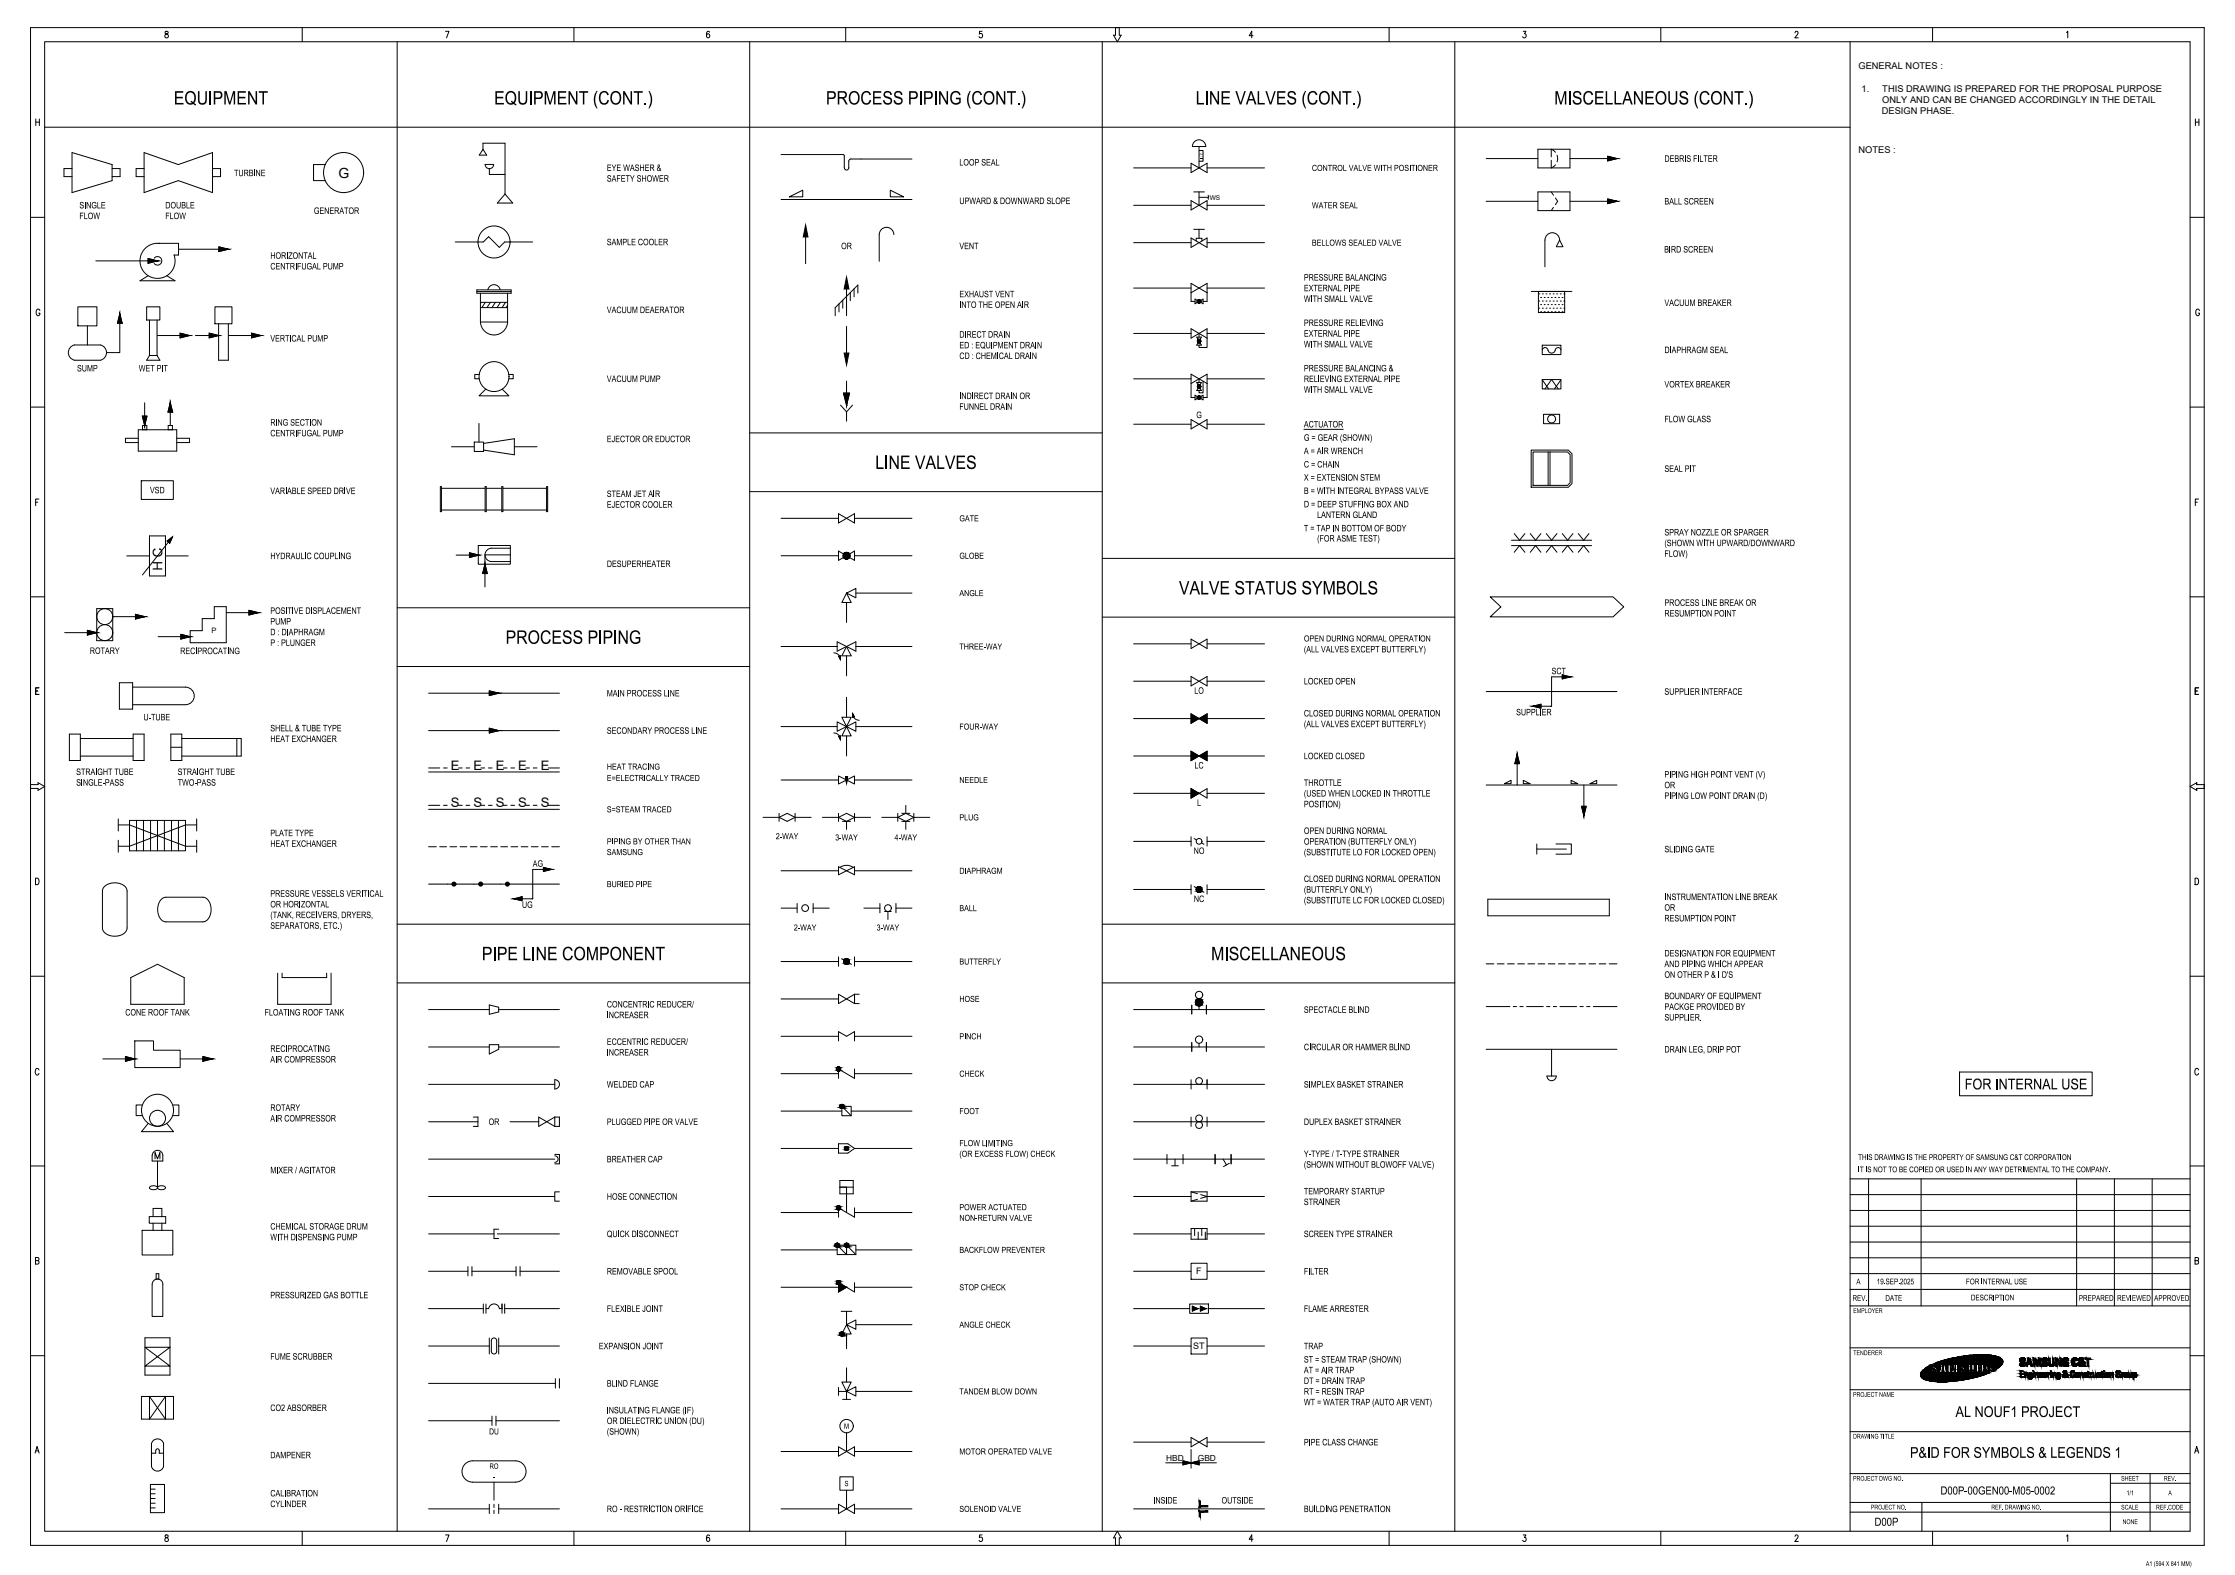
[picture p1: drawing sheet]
<svg xmlns="http://www.w3.org/2000/svg" width="837mm" height="590mm" viewBox="0 0 837 590" stroke-linecap="round" stroke-linejoin="round" font-family="sans-serif">
<defs><g id="words">
<g font-size="7.8">
<text x="65.1" y="39.1">EQUIPMENT</text>
<text x="185" y="39.1">EQUIPMENT (CONT.)</text>
<text x="309.2" y="39.1">PROCESS PIPING (CONT.)</text>
<text x="447.7" y="39.1">LINE VALVES (CONT.)</text>
<text x="581.9" y="39.1">MISCELLANEOUS (CONT.)</text>
<text x="327.7" y="175.6">LINE VALVES</text>
<text x="441.4" y="222.6">VALVE STATUS SYMBOLS</text>
<text x="189.3" y="241.1">PROCESS PIPING</text>
<text x="180.4" y="359.6">PIPE LINE COMPONENT</text>
<text x="453.4" y="359.6">MISCELLANEOUS</text>
</g>
<g font-size="6.2">
<text x="735.6" y="408">FOR INTERNAL USE</text>
<text x="732.2" y="530.7">AL NOUF1 PROJECT</text>
<text x="715.1" y="546">P&amp;ID FOR SYMBOLS &amp; LEGENDS 1</text>
</g>
<text font-size="5.6" x="60.7" y="213.7" transform="rotate(-90 60.7 213.7)">H C</text>
<text font-size="5.2" x="126.7" y="66.5">G</text>
<g font-size="4.9">
<text x="168.8" y="288.3">E</text>
<text x="177.2" y="288.3">E</text>
<text x="185.7" y="288.3">E</text>
<text x="194.1" y="288.3">E</text>
<text x="202.5" y="288.3">E</text>
<text x="168.8" y="302.3">S</text>
<text x="177.2" y="302.3">S</text>
<text x="185.7" y="302.3">S</text>
<text x="194.1" y="302.3">S</text>
<text x="202.5" y="302.3">S</text>
</g>
<g font-size="4.7">
<text x="726.5" y="559.7">D00P-00GEN00-M05-0002</text>
<text x="701.8" y="571.4">D00P</text>
</g>
<g font-size="3.7">
<text x="87.6" y="66">TURBINE</text>
<text x="227.2" y="64">EYE WASHER &amp;</text>
<text x="359.2" y="62">LOOP SEAL</text>
<text x="623.2" y="60.6">DEBRIS FILTER</text>
<text x="227.2" y="68">SAFETY SHOWER</text>
<text x="359.2" y="76.4">UPWARD &amp; DOWNWARD SLOPE</text>
<text x="623.2" y="76.6">BALL SCREEN</text>
<text x="29.7" y="78.1">SINGLE</text>
<text x="29.7" y="82.1">FLOW</text>
<text x="61.9" y="78.1">DOUBLE</text>
<text x="61.9" y="82.1">FLOW</text>
<text x="117.5" y="80.1">GENERATOR</text>
<text x="227.2" y="91.8">SAMPLE COOLER</text>
<text x="314.9" y="93.3">OR</text>
<text x="359.2" y="93.3">VENT</text>
<text x="623.1" y="94.6">BIRD SCREEN</text>
<text x="101.2" y="96.9">HORIZONTAL</text>
<text x="101.2" y="100.9">CENTRIFUGAL PUMP</text>
<text x="488.2" y="105.1">PRESSURE BALANCING</text>
<text x="359.2" y="111.3">EXHAUST VENT</text>
<text x="488.2" y="109.1">EXTERNAL PIPE</text>
<text x="488.2" y="113.1">WITH SMALL VALVE</text>
<text x="227.2" y="117.2">VACUUM DEAERATOR</text>
<text x="359.2" y="115.3">INTO THE OPEN AIR</text>
<text x="623.2" y="114.6">VACUUM BREAKER</text>
<text x="488.2" y="122.1">PRESSURE RELIEVING</text>
<text x="101.2" y="127.9">VERTICAL PUMP</text>
<text x="359.2" y="126.5">DIRECT DRAIN</text>
<text x="359.2" y="130.5">ED : EQUIPMENT DRAIN</text>
<text x="488.2" y="126.1">EXTERNAL PIPE</text>
<text x="488.2" y="130.1">WITH SMALL VALVE</text>
<text x="359.2" y="134.4">CD : CHEMICAL DRAIN</text>
<text x="623.2" y="132.2">DIAPHRAGM SEAL</text>
<text x="28.9" y="139.1">SUMP</text>
<text x="51.9" y="139.1">WET PIT</text>
<text x="227.2" y="143.1">VACUUM PUMP</text>
<text x="488.2" y="139.1">PRESSURE BALANCING &amp;</text>
<text x="488.2" y="143.1">RELIEVING EXTERNAL PIPE</text>
<text x="359.2" y="149.5">INDIRECT DRAIN OR</text>
<text x="488.2" y="147.1">WITH SMALL VALVE</text>
<text x="623.2" y="145.1">VORTEX BREAKER</text>
<text x="359.2" y="153.5">FUNNEL DRAIN</text>
<text x="101.2" y="159.4">RING SECTION</text>
<text x="447.9" y="156.6">G</text>
<text x="488.2" y="160.1">ACTUATOR</text>
<text x="623.2" y="158.1">FLOW GLASS</text>
<text x="101.2" y="163.4">CENTRIFUGAL PUMP</text>
<text x="227.2" y="165.6">EJECTOR OR EDUCTOR</text>
<text x="488.2" y="165.1">G = GEAR (SHOWN)</text>
<text x="488.2" y="170.1">A = AIR WRENCH</text>
<text x="488.2" y="175.1">C = CHAIN</text>
<text x="488.2" y="180">X = EXTENSION STEM</text>
<text x="623.2" y="176.7">SEAL PIT</text>
<text x="56.1" y="184.7">VSD</text>
<text x="101.2" y="185">VARIABLE SPEED DRIVE</text>
<text x="488.2" y="185">B = WITH INTEGRAL BYPASS VALVE</text>
<text x="227.2" y="186.1">STEAM JET AIR</text>
<text x="227.2" y="190.1">EJECTOR COOLER</text>
<text x="488.2" y="190">D = DEEP STUFFING BOX AND</text>
<text x="493.1" y="194">LANTERN GLAND</text>
<text x="488.2" y="199">T = TAP IN BOTTOM OF BODY</text>
<text x="493.1" y="202.8">(FOR ASME TEST)</text>
<text x="623.2" y="200.5">SPRAY NOZZLE OR SPARGER</text>
<text x="101.2" y="209.4">HYDRAULIC COUPLING</text>
<text x="623.2" y="204.5">(SHOWN WITH UPWARD/DOWNWARD</text>
<text x="623.2" y="208.5">FLOW)</text>
<text x="227.2" y="212.4">DESUPERHEATER</text>
<text x="623.2" y="226.9">PROCESS LINE BREAK OR</text>
<text x="101.2" y="229.9">POSITIVE DISPLACEMENT</text>
<text x="101.2" y="233.9">PUMP</text>
<text x="623.2" y="230.9">RESUMPTION POINT</text>
<text x="101.2" y="237.9">D : DIAPHRAGM</text>
<text x="33.6" y="244.9">ROTARY</text>
<text x="67.5" y="245">RECIPROCATING</text>
<text x="101.2" y="241.9">P : PLUNGER</text>
<text x="488.2" y="244.3">(ALL VALVES EXCEPT BUTTERFLY)</text>
<text x="488.2" y="256.3">LOCKED OPEN</text>
<text x="580.9" y="252.5">SCT</text>
<text x="227.2" y="260.8">MAIN PROCESS LINE</text>
<text x="447.1" y="259.8">LO</text>
<text x="623.2" y="260.2">SUPPLIER INTERFACE</text>
<text x="53.7" y="269.8">U-TUBE</text>
<text x="488.2" y="268.3">CLOSED DURING NORMAL OPERATION</text>
<text x="567.6" y="267.9">SUPPLIER</text>
<text x="101.2" y="273.9">SHELL &amp; TUBE TYPE</text>
<text x="227.2" y="274.8">SECONDARY PROCESS LINE</text>
<text x="488.2" y="272.3">(ALL VALVES EXCEPT BUTTERFLY)</text>
<text x="101.2" y="277.9">HEAT EXCHANGER</text>
<text x="447.2" y="287.8">LC</text>
<text x="488.2" y="284.3">LOCKED CLOSED</text>
<text x="28.5" y="290.2">STRAIGHT TUBE</text>
<text x="66.5" y="290.2">STRAIGHT TUBE</text>
<text x="623.2" y="291.2">PIPING HIGH POINT VENT (V)</text>
<text x="28.5" y="294.2">SINGLE-PASS</text>
<text x="66.5" y="294.2">TWO-PASS</text>
<text x="488.2" y="294.3">THROTTLE</text>
<text x="488.2" y="298.3">(USED WHEN LOCKED IN THROTTLE</text>
<text x="623.2" y="295.2">OR</text>
<text x="623.2" y="299.2">PIPING LOW POINT DRAIN (D)</text>
<text x="448.2" y="301.8">L</text>
<text x="488.2" y="302.3">POSITION)</text>
<text x="101.2" y="317.1">HEAT EXCHANGER</text>
<text x="101.2" y="313.1">PLATE TYPE</text>
<text x="488.2" y="312.3">OPEN DURING NORMAL</text>
<text x="488.2" y="316.3">OPERATION (BUTTERFLY ONLY)</text>
<text x="446.9" y="319.8">NO</text>
<text x="488.2" y="320.3">(SUBSTITUTE LO FOR LOCKED OPEN)</text>
<text x="623.2" y="319.2">SLIDING GATE</text>
<text x="199.5" y="324.6">AG</text>
<text x="101.2" y="335.8">PRESSURE VESSELS VERITICAL</text>
<text x="488.2" y="330.3">CLOSED DURING NORMAL OPERATION</text>
<text x="488.2" y="334.3">(BUTTERFLY ONLY)</text>
<text x="101.2" y="339.8">OR HORIZONTAL</text>
<text x="195.4" y="340">UG</text>
<text x="447" y="337.8">NC</text>
<text x="488.2" y="338.3">(SUBSTITUTE LC FOR LOCKED CLOSED)</text>
<text x="623.2" y="337.1">INSTRUMENTATION LINE BREAK</text>
<text x="623.2" y="341.1">OR</text>
<text x="101.2" y="343.8">(TANK, RECEIVERS, DRYERS,</text>
<text x="101.2" y="347.8">SEPARATORS, ETC.)</text>
<text x="623.2" y="345.1">RESUMPTION POINT</text>
<text x="623.2" y="358.2">DESIGNATION FOR EQUIPMENT</text>
<text x="623.2" y="362.2">AND PIPING WHICH APPEAR</text>
<text x="623.2" y="366.2">ON OTHER P &amp; I D'S</text>
<text x="227.2" y="377.3">CONCENTRIC REDUCER/</text>
<text x="623.2" y="374.2">BOUNDARY OF EQUIPMENT</text>
<text x="46.9" y="380.3">CONE ROOF TANK</text>
<text x="99.1" y="380.3">FLOATING ROOF TANK</text>
<text x="227.2" y="381.3">INCREASER</text>
<text x="488.2" y="379.3">SPECTACLE BLIND</text>
<text x="623.2" y="378.2">PACKGE PROVIDED BY</text>
<text x="623.2" y="382.2">SUPPLIER.</text>
<text x="101.2" y="393.9">RECIPROCATING</text>
<text x="227.2" y="391.3">ECCENTRIC REDUCER/</text>
<text x="227.2" y="395.3">INCREASER</text>
<text x="488.2" y="393.3">CIRCULAR OR HAMMER BLIND</text>
<text x="623.2" y="394.2">DRAIN LEG, DRIP POT</text>
<text x="101.2" y="397.9">AIR COMPRESSOR</text>
<text x="227.2" y="407.3">WELDED CAP</text>
<text x="488.2" y="407.3">SIMPLEX BASKET STRAINER</text>
<text x="101.2" y="416">ROTARY</text>
<text x="101.2" y="420">AIR COMPRESSOR</text>
<text x="182.9" y="421.3">OR</text>
<text x="227.2" y="421.3">PLUGGED PIPE OR VALVE</text>
<text x="488.2" y="421.3">DUPLEX BASKET STRAINER</text>
<text x="227.2" y="435.3">BREATHER CAP</text>
<text x="488.2" y="433.3">Y-TYPE / T-TYPE STRAINER</text>
<text x="488.2" y="437.3">(SHOWN WITHOUT BLOWOFF VALVE)</text>
<text x="101.2" y="439.4">MIXER / AGITATOR</text>
<text x="227.2" y="449.3">HOSE CONNECTION</text>
<text x="488.2" y="447.3">TEMPORARY STARTUP</text>
<text x="488.2" y="451.3">STRAINER</text>
<text x="101.2" y="460.5">CHEMICAL STORAGE DRUM</text>
<text x="101.2" y="464.5">WITH DISPENSING PUMP</text>
<text x="227.2" y="463.3">QUICK DISCONNECT</text>
<text x="488.2" y="463.3">SCREEN TYPE STRAINER</text>
<text x="227.2" y="477.3">REMOVABLE SPOOL</text>
<text x="488.2" y="477.3">FILTER</text>
<text x="101.2" y="486.2">PRESSURIZED GAS BOTTLE</text>
<text x="227.2" y="491.3">FLEXIBLE JOINT</text>
<text x="488.2" y="491.3">FLAME ARRESTER</text>
<text x="101.2" y="509.2">FUME SCRUBBER</text>
<text x="224.2" y="505.3">EXPANSION JOINT</text>
<text x="488.2" y="505.3">TRAP</text>
<text x="488.2" y="510.3">ST = STEAM TRAP (SHOWN)</text>
<text x="488.2" y="514.3">AT = AIR TRAP</text>
<text x="227.2" y="519.3">BLIND FLANGE</text>
<text x="488.2" y="518.3">DT = DRAIN TRAP</text>
<text x="488.2" y="522.3">RT = RESIN TRAP</text>
<text x="488.2" y="526.3">WT = WATER TRAP (AUTO AIR VENT)</text>
<text x="101.2" y="528.4">CO2 ABSORBER</text>
<text x="227.2" y="529.3">INSULATING FLANGE (IF)</text>
<text x="227.2" y="533.3">OR DIELECTRIC UNION (DU)</text>
<text x="227.2" y="537.3">(SHOWN)</text>
<text x="488.2" y="541.3">PIPE CLASS CHANGE</text>
<text x="101.2" y="546.1">DAMPENER</text>
<text x="101.2" y="560.4">CALIBRATION</text>
<text x="431.9" y="563.1">INSIDE</text>
<text x="457.3" y="563.1">OUTSIDE</text>
<text x="101.2" y="564.4">CYLINDER</text>
<text x="227.2" y="566.3">RO - RESTRICTION ORIFICE</text>
<text x="488.2" y="566.3">BUILDING PENETRATION</text>
</g>
<g font-size="3.5">
<text x="695.8" y="26">GENERAL NOTES :</text>
<text x="697" y="34.4">1.</text>
<text x="704.7" y="34.4">THIS DRAWING IS PREPARED FOR THE PROPOSAL PURPOSE</text>
<text x="704.7" y="38.6">ONLY AND CAN BE CHANGED ACCORDINGLY IN THE DETAIL</text>
<text x="704.6" y="42.8">DESIGN PHASE.</text>
<text x="695.8" y="57.5">NOTES :</text>
<text x="491.2" y="64">CONTROL VALVE WITH POSITIONER</text>
<text x="491.2" y="78">WATER SEAL</text>
<text x="491.2" y="92">BELLOWS SEALED VALVE</text>
<text x="359.2" y="195.3">GATE</text>
<text x="359.2" y="209.2">GLOBE</text>
<text x="359.2" y="223.2">ANGLE</text>
<text x="359.2" y="243.2">THREE-WAY</text>
<text x="488.2" y="240.2">OPEN DURING NORMAL OPERATION</text>
<text x="359.2" y="273.2">FOUR-WAY</text>
<text x="227.2" y="288.2">HEAT TRACING</text>
<text x="227.2" y="292.5">E=ELECTRICALLY TRACED</text>
<text x="359.2" y="293.2">NEEDLE</text>
<text x="227.2" y="304.2">S=STEAM TRACED</text>
<text x="359.2" y="307.2">PLUG</text>
<text x="227.2" y="316.2">PIPING BY OTHER THAN</text>
<text x="290.5" y="314.3">2-WAY</text>
<text x="312.7" y="314.7">3-WAY</text>
<text x="334.9" y="314.7">4-WAY</text>
<text x="227.2" y="320.2">SAMSUNG</text>
<text x="359.2" y="327.2">DIAPHRAGM</text>
<text x="227.2" y="332.2">BURIED PIPE</text>
<text x="359.2" y="341.2">BALL</text>
<text x="297.2" y="348.5">2-WAY</text>
<text x="328.2" y="348.5">3-WAY</text>
<text x="359.2" y="361.2">BUTTERFLY</text>
<text x="359.2" y="375.2">HOSE</text>
<text x="359.2" y="389.2">PINCH</text>
<text x="359.2" y="403.2">CHECK</text>
<text x="359.2" y="417.2">FOOT</text>
<text x="359.2" y="429.2">FLOW LIMITING</text>
<text x="359.2" y="433.2">(OR EXCESS FLOW) CHECK</text>
<text x="359.2" y="453.2">POWER ACTUATED</text>
<text x="359.2" y="457.2">NON-RETURN VALVE</text>
<text x="359.2" y="469.2">BACKFLOW PREVENTER</text>
<text x="359.2" y="483.2">STOP CHECK</text>
<text x="359.2" y="497.2">ANGLE CHECK</text>
<text x="359.2" y="522.2">TANDEM BLOW DOWN</text>
<text x="183.1" y="537.2">DU</text>
<text x="359.2" y="544.7">MOTOR OPERATED VALVE</text>
<text x="359.2" y="566.2">SOLENOID VALVE</text>
</g>
<g font-size="3.4">
<text x="447.9" y="477.3">F</text>
<text x="446.8" y="505.3">ST</text>
</g>
<g font-size="3.3">
<text x="695.7" y="434.4">THIS DRAWING IS THE PROPERTY OF SAMSUNG C&amp;T CORPORATION</text>
<text x="695.7" y="439">IT IS NOT TO BE COPIED OR USED IN ANY WAY DETRIMENTAL TO THE COMPANY.</text>
<text x="695" y="481">A</text>
<text x="702.6" y="481">19.SEP.2025</text>
<text x="736" y="481">FOR INTERNAL USE</text>
<text x="693.6" y="487.2">REV.</text>
<text x="705.9" y="487.2">DATE</text>
<text x="737.9" y="487">DESCRIPTION</text>
<text x="778.3" y="487.2">PREPAREDREVIEWEDAPPROVED</text>
</g>
<g font-size="3.1">
<text x="316" y="535.1">M</text>
<text x="183.3" y="550.1">RO</text>
<text x="436.6" y="547.2">HBD</text>
<text x="448.5" y="547.2">GBD</text>
<text x="184.6" y="554.1">-</text>
<text x="316.2" y="556.6">S</text>
</g>
<g font-size="2.8">
<text x="79.2" y="237.2">P</text>
<text x="693.8" y="491.7">EMPLOYER</text>
<text x="693.8" y="507.5">TENDERER</text>
<text x="693.8" y="523.1">PROJECT NAME</text>
<text x="693.8" y="538.8">DRAWING TITLE</text>
<text x="693.8" y="554.5">PROJECT DWG NO.</text>
<text x="794.2" y="554.5">SHEET</text>
<text x="810.1" y="554.5">REV.</text>
<text x="796.2" y="560">1/1</text>
<text x="811.8" y="560">A</text>
<text x="700.4" y="565.3">PROJECT NO.</text>
<text x="745.5" y="565.3">REF. DRAWING NO.</text>
<text x="794.2" y="565.3">SCALE</text>
<text x="807.2" y="565.3">REF.CODE</text>
<text x="794.7" y="570.8">NONE</text>
<text x="803.4" y="586.5">A1 (594 X 841 MM)</text>
</g>
<text font-size="2.4" x="452.9" y="74.8">WS</text>
<text font-size="1.6" x="450.2" y="59.4" transform="rotate(-90 450.2 59.4)">I / P</text>
</g></defs>
<!-- layer: 0 -->
<g fill="none" stroke="#000" stroke-width=".37">
<path d="M148.7 15.6v558M280.7 15.6v558M412.7 15.6v558M544.7 15.6v558M16.7 47.6h676M575.8 55.9h12M582.4 57l-1.6-1.1v2.9M583 58.1l.2 1-.2 1.5M575.8 78.9h12M575.8 62.9h12M575.8 71.9h12M580.8 60v2.9l1.6-1.2"/>
<path d="M580.8 71.9l.8 1.2M581.6 77.7l-.8 1.2M582.4 74.2l.8 1.2-.9 1.2M577.4 129.3h7v3.5h-7zM584.4 131a1.19 1.19 0 0 0-1.4-.8 1.19 1.19 0 0 0-.9 1.4 1.41 1.41 0 0 1-1.6 .6 1.41 1.41 0 0 1-1-1.4l-.5-.5-.8-.1-.8 .8M280.7 162.1h132M280.7 184.1h132M412.7 209.1h132M148.7 227.6h132M316.9 222.1l1.8 3.5h-3.5l1.7-3.5 3.5-1.7v3.5zM412.7 231.1h132M557.9 223.5h46l4 3.8-4 3.7h-46l4-3.7z"/>
<path d="M148.7 249.6h132M584.9 252.7l3 .8-3 .7zM587.9 253.5h-7v11h-7M573.9 264.5l3-.7v1.4zM313.9 290.6l6 3v-3l-6 3zM316.5 290.9h.9l-.5 2.5zM445.9 313.4v3.5M447.1 314l.9 .6M449.9 315.7l.9 .5M451.9 313.4v3.5M192.4 336.6l3.1-.8v1.5zM203.5 324.9l3 .7-3 .8z"/>
<path d="M206.5 325.6h-7v11h-7.1M148.7 346.1h132M412.7 346.1h132M148.7 368.1h132M319.9 372.4l-6 3.4v-3.4l6 3.4M319.9 372.4v3.4M319.9 372.4h1.8M319.9 375.8h1.8M412.7 368.1h132M446.2 376.5v3.2M451.7 376.5v3.2M183.2 391.2h3.5v1.8l-3.5 1.7z"/>
<path d="M446.2 390.5v3.2M451.7 390.5v3.2M580.9 393v10M319.9 400.4v3.5l-6-3.5v3.5M319.9 452.3v3.5l-6-3.5v3.5M448.3 449.1l-2.4 .7h6M449.5 447.4l2.4 .7-2.4 .7M451.9 446.4h-6l2.4 .6M319.9 480.3v3.5l-6-3.5v3.5l3-1.7M315.2 517.6h3.5l-1.8 3.5 3.5-1.8v3.5l-3.5-1.7zM445.9 501.1h6v6h-6zM193 547.1h-16a4 4 0 0 0-4 4 4 4 0 0 0 4 4h16"/>
<path d="M193 547.1a4 4 0 0 1 4 4 4 4 0 0 1-4 4M436.4 547.8h19M442.9 547.1l3 .7-3 .8zM445.9 547.8l3-.7v1.5zM445.9 542.8v7M183.2 563.3v3.5M185 563.3v1.3M185 565.6v1.2M186.7 563.3v3.5"/>
<circle cx="448.9" cy="315.1" r="1.07"/>
<circle cx="314" cy="400.3" r=".75"/>
<circle cx="448.9" cy="418.8" r="1.26"/>
<circle cx="448.9" cy="421.3" r="1.26"/>
<circle cx="314" cy="452.3" r=".75"/>
<circle cx="314" cy="480.3" r=".75"/>
</g>
<!-- layer: GENERAL -->
<g fill="none" stroke="#000" stroke-width=".37">
<path d="M312.3 57.9h3.3l.4 .2 .1 4.8M322.3 59.6l-3.7-.1-.6 .3-.2 .6v2.5M295.6 73.7l4.9-2.5v2.5zM316.1 62.8a.84 .84 0 0 0 .9 .9 .84 .84 0 0 0 .8-.9M333.3 71.2l5 2.5h-5zM452.3 73.2a.69 .69 0 0 1 0 1.1l.3 .3M35.9 97.7h23.1M66.8 93.3h15.2M170.5 90.6h8.4M190.9 90.6h8.6M301.6 88.7v10.1M334.7 87.9a2.74 2.74 0 0 0-2.8-2.8 2.74 2.74 0 0 0-2.7 2.8v10"/>
<path d="M578.4 89.9v10M578.4 89.9a2.74 2.74 0 0 1 2.8-2.7 2.74 2.74 0 0 1 2.7 2.7M583.9 89.9l1.3 2.5h-2.5zM314.1 113.8v3M315.5 112.4v3M316.9 108.2v10.1M318.3 109.6v3M319.8 108.2v3M321.2 109.8v-3l-8.5 8.4v3.1M44.9 121v11.1h-5M58.9 125.7h8.5M73.2 125.7h8.5"/>
<path d="M85.7 125.7h8.5M316.9 122.2v10M54.2 150.8v8.6M63.8 150.8v8.6M179.3 158.6v7M314.7 151.7l2.2 2.5 2.3-2.5M315.8 147.2h2.3l-1.2 4.5zM316.9 151.7h.1M316.9 142.7v9M316.9 154.2v3.5M577.4 142.1h7v3.6h-7zM577.4 142.3l2.4 3.4"/>
<path d="M577.9 155.2h6v3.5h-6zM578.4 145.7l2.5-3.6 2.5 3.6M584.4 142.3l-2.4 3.4M169.1 167.3h8.5M177.6 165.6h3.5v3.5h-3.5zM181.1 166.1l11.5-1.8v6l-11.5-1.7M192.6 167.3h8.5M573.3 168.6h13.9l1.4 1.4v11.1l-1.4 1.4h-13.9zM574 169.3h12.9l1 1v10.5l-1 1h-12.9zM579.6 169.3v12.5M580.3 169.3v12.5M570.9 199.8l-2 2.5-2-2.5"/>
<path d="M572.9 199.8l2 2.5 2-2.5M582.9 199.8l-2 2.5-2-2.5M588.9 199.8l-2 2.5-2-2.5M590.9 199.8l2 2.5 2-2.5M47.5 208.2h8.5M62 208.2h8.5M170.8 207.9h8.5M179.1 204.3h12v7h-12zM191.1 207.8h-9.5v12M191.1 205.3h-7a2.51 2.51 0 0 0-2.5 2.5 2.51 2.51 0 0 0 2.5 2.5h7M565.9 202.3h30M565.9 204.3h30"/>
<path d="M570.9 206.8l-2-2.5-2 2.5M572.9 206.8l2-2.5 2 2.5M582.9 206.8l-2-2.5-2 2.5M588.9 206.8l-2-2.5-2 2.5M590.9 206.8l2-2.5 2 2.5M24.2 236.9h8.5M42.2 230.9h8.5M59.2 238.4h8.5M84.7 229.4h8.5M563.2 293.5l2.5-1.3v1.3zM570.3 292.2l2.5 1.3h-2.5zM588.2 292.2l2.5 1.3h-2.5z"/>
<path d="M595.3 293.5l2.5-1.3v1.3zM183.2 376.4l3.5 .8v1.8l-3.5 .8zM556.4 361h2.9M560.6 361h2.5M564.4 361h2.5M568.2 361h2.6M572 361h2.6M575.8 361h2.6M579.6 361h2.6M583.5 361h2.5M587.3 361h2.5M591.1 361h2.5"/>
<path d="M594.9 361h2.5M598.7 361h2.5M602.5 361h2.9M38.5 396.6h12M67.5 396.6h12M556.4 393h49M177.2 418.4h1.7v3.4h-1.7M207.7 418.4h1.7v3.4h-1.7M207.7 404.3a1.75 1.75 0 0 1 1.8 1.8 1.75 1.75 0 0 1-1.8 1.7zM445.9 406.1h6M445.9 404.4v3.5M451.9 404.4v3.5"/>
<path d="M579.2 403h3.5a1.75 1.75 0 0 1-1.8 1.7 1.75 1.75 0 0 1-1.7-1.7zM207.7 432.3h1.7v3.6h-1.7M207.7 432.9a1.22 1.22 0 0 1 1.2 1.2 1.22 1.22 0 0 1-1.2 1.2M436.9 434.1h6M436.9 432.3v3.6M438.7 436.6h2.5M439.9 434.1v2.5M442.9 432.3v3.6M454.9 434.1h6M454.9 432.3v3.6M457.9 434.1l1.3 2.2M460.3 435.6l-2.2 1.3"/>
<path d="M460.9 432.3v3.6M206 448.1h1.7M209.4 446.4h-1.7v3.4h1.7M175.2 474.3v3.6M176.7 474.3v3.6M186.7 460.3h-1.7v3.5h1.7M193.2 474.3v3.6M194.7 474.3v3.6M445.9 473.1h6v6h-6zM181 488.4v3.4M181.9 488.4v3.4M186.9 490.1h1.1"/>
<path d="M187 490.1a2.02 2.02 0 0 0-2-1.8 2.02 2.02 0 0 0-2 1.8h-1.1M188 488.4v3.4M189 488.4v3.4M445.4 488.4h7v3.4h-7zM446.4 489.2l2 .9-2 .9zM449.4 489.2l2 .9-2 .9zM183.2 501.1v6M184.3 501.4a1.01 1.01 0 0 1 1-.3 1.01 1.01 0 0 1 .7 1v4a1.01 1.01 0 0 1-1 1 1.01 1.01 0 0 1-1-1v-4zM186.7 501.1v6M207.9 516.3v3.5M209.4 516.3v3.5M184.2 530.3v3.5"/>
<path d="M185.7 530.3v3.5"/>
<circle cx="580.9" cy="156.9" r="1.49"/>
<circle cx="448.9" cy="404.8" r="1.26"/>
</g>
<!-- layer: Equipment -->
<g fill="none" stroke="#000" stroke-width=".37">
<path d="M27 57.1l15 4.5v6l-15 4.5zM54 57.1l12.8 4.5 12.8-4.5v15l-12.8-4.5-12.8 4.5zM180.8 55.9l1.4 2.2h-2.8zM180.8 55.9v-2.3h8.3v19.1M27 63.1h-3v3h3M42 63.1h3v3h-3M54 63.1h-3v3h3M79.6 63.1h3v3h-3M121.8 61.6h-4.4v6h4.4M183.2 63.2v2.1h5.9M184.8 61.6a1.6 1.6 0 0 1-1.6 1.6 1.6 1.6 0 0 1-1.6-1.6h3.2M189.1 72.7l2.9 3.3h-5.8z"/>
<path d="M57.7 96.7a1.6 1.6 0 0 1 2.4-.2 1.6 1.6 0 0 1 0 2.4 1.6 1.6 0 0 1-2.4-.2M59 97.7h.1M59 91.1a6.6 6.6 0 0 0-6.5 7.3 6.6 6.6 0 0 0 8 5.7 6.6 6.6 0 0 0 4.7-8.6h1.6v-4.4h-7.8M59.5 91.1h.1M178.9 90.6h2.1l1.9-2 4 4 2.1-2h1.9M29.1 114.9h7.2v7.1h-7.2zM54.9 114.9h5v5h-5zM55.5 103.3l-3.1 1.8h13.1l-3-1.8M56 119.9v13.2M58.8 119.9v13.2M80.5 114.9h6.3v6.4h-6.3zM178.5 108.6h12.9v1.2h-12.9z"/>
<path d="M178.5 109.2h12.9M179.9 109.8v10.8M179.9 113.2h10.1M179.9 115.2h10.1M180.1 113.2l-.2 .5M181.7 113.2l-1.3 2M182.7 108.5a2.34 2.34 0 0 1 2.3-1.9 2.34 2.34 0 0 1 2.3 1.9M183.6 113.2l-1.3 2M185.5 113.2l-1.3 2M187.4 113.2l-1.3 2M189.3 113.2l-1.3 2M190 109.8v10.8"/>
<path d="M190 114.4l-.5 .8M32.7 122v7.2M37.6 129.2h-9.7a2.93 2.93 0 0 0-2.3 2.8 2.93 2.93 0 0 0 2.3 2.9h9.7M37.6 129.2a2.93 2.93 0 0 1 2.3 2.8 2.93 2.93 0 0 1-2.3 2.9M56 133.1l-1.1 1.8h5l-1.1-1.8M56 133.1h2.8M81.9 121.3v13.6h3.6v-13.6M179.9 120.6h10.1M179.9 120.6a5.1 5.1 0 0 0 5.1 4.8 5.1 5.1 0 0 0 5.1-4.8M179.4 140.2h-1.6v1.7h1.6M181.9 145.7l-2.6 2.5h11.2l-2.5-2.5M190.5 140.2h1.7v1.7h-1.7"/>
<path d="M51.8 164.1h-4.8v1.6h4.8M51.8 160.9h14.4v8h-14.4zM55 160.9v-1.5h-1.6v1.5M64.6 160.9v-1.5h-1.6v1.5M66.2 164.1h4.8v1.6h-4.8M52.9 180h12v7h-12zM164.9 182.3h.4v9.3h-.4zM165.3 191h16.3M165.3 182.9h16.3M181.6 182.3h.4v9.3h-.4zM182 191h5.9M182 182.9h5.9"/>
<path d="M188.3 182.3h-.4v9.3h.4M188.3 182.3v9.3M188.3 191h16.3M188.3 182.9h16.3M204.6 182.3h.4v9.3h-.4zM56 215.7v-15h6v15h-6M62.5 202.6l2.1-1.5-1.1 2.3zM64.6 201.1l-11.3 14.2M36.2 227.9h6v12h-6zM71.2 236.2h4.5v-4.5h4.5v-4.5h4.5v13.5h-13.5zM44.7 255.7h5v9.9h-5zM49.7 257.3h19.7a3.3 3.3 0 0 1 3.3 3.3 3.3 3.3 0 0 1-3.3 3.3h-19.7"/>
<path d="M26 274.9h4.1v9.9h-4.1zM30.1 276.6h19.7M49.8 274.9h4.2v9.9h-4.2zM64 274.9h4.1v9.9h-4.1zM64 279.9h4.1M68.1 276.6h22.2v6.6h-22.2M88.7 276.6v6.6M30.1 283.2h19.7M78.8 283.2h.1M44.3 308.9h4.2l20.9 8h4.2M44.3 306.7v4.5M44.3 314.7v4.5"/>
<path d="M48.5 307.2h20.9v11.4h-20.9zM51.1 307.2v11.4M53.7 307.2v11.4M56.4 307.2v11.4M59 307.2v11.4M61.6 307.2v11.4M64.2 307.2v11.4M66.8 307.2v11.4M73.6 306.7v4.5M73.6 314.7v4.5M73.6 308.9h-4.2l-20.9 8h-4.2M39 332.2a5.7 5.7 0 0 1 8.4 .7l.2 14.6a4.5 4.5 0 0 1-5.8 3 3.6 3.6 0 0 1-3.4-3v-13.8z"/>
<path d="M60.2 337l1.1-.8 .8-.2h13.9a4.5 4.5 0 0 1 2.9 5.8 3.6 3.6 0 0 1-2.9 3.4h-13.9a4.5 4.5 0 0 1-3-5.8zM49 366.1l10-5 10 5v10h-20zM103.9 364.5v11.6h20.1v-11.6M122.3 364.5v1.6h-16.7v-1.6M50.5 389.8h7v3.5h10v6.5h-17zM53.3 413.8h-2.3v4h2.3M64.6 413.8h2.4v4h-2.4M58 434v-2.4l1 2.4 .9-2.4v2.4M59 434.8v10M61 432.8a2 2 0 0 0-2-2 2 2 0 0 0-2 2v2h4v-2M62.4 420.7l2.6 3.1h-12l2.5-3.1M55.9 455.6h6.1v2.5h-6.1z"/>
<path d="M56.1 444.5l1.6-.4a.85 .85 0 0 1 1.3 .7 .85 .85 0 0 1-1.3 .8l-.6-.1a.83 .83 0 0 1-1-1zM57.3 455.6v-3h3.3v3M57.3 458.1v2.7M59 444.8h.1M59.1 444.5l1.4-.4a.86 .86 0 0 1 1.1 .1 .86 .86 0 0 1 .1 1l-1.5 .4a.82 .82 0 0 1-.9-.2 .82 .82 0 0 1-.2-.9zM60.6 458.1v2.7M53.2 460.8h11.5v9.2h-11.5zM58.5 477h1v2h-1zM59 493h.1M61 481a2.01 2.01 0 0 0-2-2 2.01 2.01 0 0 0-2 2v12h4v-12M54.3 501h9.3v14h-9.3zM54.3 504.6h9.3l-9.3 7h9.3z"/>
<path d="M53 523h12v8.5h-12zM56 523v8.5l6-8.5v8.5zM57.2 539.7a2.32 2.32 0 0 1 2.3-.8 2.32 2.32 0 0 1 1.7 1.8l.1 8.5a2.34 2.34 0 0 1-2.3 1.7 2.34 2.34 0 0 1-2.3-1.7v-8.6zM56.3 559.4h1.8M56.3 557.7h1.8M56.3 555.9h5.3v10.6h-5.3zM56.7 544.2h1.6v-1a.67 .67 0 0 1 .7-.6 .67 .67 0 0 1 .6 .6v1h1.6M56.3 561.2h1.8M56.3 564.7h1.8M56.3 563h1.8"/>
<circle cx="128.6" cy="64.6" r="7.5"/>
<circle cx="185" cy="90.6" r="6"/>
<circle cx="185" cy="141" r="5.6"/>
<circle cx="39.2" cy="236.9" r="3"/>
<circle cx="39.2" cy="230.9" r="3"/>
<circle cx="59" cy="415.8" r="6"/>
<circle cx="59" cy="418.8" r="3"/>
</g>
<path d="M62.5 202.6l2.1-1.5-1.1 2.3z" fill="#000" stroke="#000" stroke-width=".37"/>
<!-- layer: Process -->
<g fill="none" stroke="#000" stroke-width=".37">
<path d="M292.4 57.9h19.9M322.3 59.6h19.1M556.4 59.4h19.4M587.8 59.4h17.6M292.4 74.7h49M424.4 62.9h21.5M424.4 76.9h21.5M451.9 62.9h21.5M451.9 76.9h21.5M556.4 75.4h19.4M587.8 75.4h17.6M424.4 90.9h21.5"/>
<path d="M451.9 90.9h21.5M424.4 107.9h21.5M451.9 107.9h21.5M424.4 124.9h21.5M451.9 124.9h21.5M424.4 141.9h21.5M424.4 158.9h21.5M451.9 141.9h21.5M451.9 158.9h21.5M292.4 194.1h21.5M319.9 194.1h21.5M292.4 208.1h21.5"/>
<path d="M319.9 208.1h21.5M316.9 225.6v7.5M320.4 222.1h21M160.5 259.6h48.9M292.4 242.1h21M316.9 245.6v7.5M320.4 242.1h21M424.4 241.1h21.5M424.4 255.1h21.5M451.9 241.1h21.5M451.9 255.1h21.5M556.4 259h49"/>
<path d="M160.5 273.6h48.9M292.4 272.1h21M316.9 261.1v7.5M316.9 275.6v7.5M320.4 272.1h21M424.4 269.1h21.5M451.9 269.1h21.5M160.5 289.1h48.9M160.5 287.6h4.2M166.1 287.6h1.3M171.7 287.6h1.4M174.5 287.6h1.4"/>
<path d="M180 287.6h1.5M182.9 287.6h1.4M188.4 287.6h1.4M191.3 287.6h1.4M196.8 287.6h1.4M199.6 287.6h1.4M205.3 287.6h4.1M292.4 292.1h21.5M319.9 292.1h21.5M424.4 283.1h21.5M424.4 297.1h21.5M451.9 283.1h21.5"/>
<path d="M451.9 297.1h21.5M556.4 294h49M568 286v8M593 294v8M160.5 301.6h4.2M160.5 303.1h48.9M160.5 317.1h2.9M164.6 317.1h2.6M166.1 301.6h1.3M168.4 317.1h2.6M171.7 301.6h1.4M172.3 317.1h2.5"/>
<path d="M174.5 301.6h1.4M176.1 317.1h2.5M179.9 317.1h2.5M180 301.6h1.5M182.9 301.6h1.4M183.7 317.1h2.5M187.5 317.1h2.5M188.4 301.6h1.4M191.3 301.6h1.4M191.3 317.1h2.5M195.1 317.1h2.6M196.8 301.6h1.4"/>
<path d="M198.9 317.1h2.6M199.6 301.6h1.4M202.7 317.1h2.6M205.3 301.6h4.1M206.5 317.1h2.9M285.7 306.1h6M297.7 306.1h6M307.9 306.1h6M316.9 307.6v3M319.9 306.1h6M330.1 306.1h6M339.1 301.6v3"/>
<path d="M339.1 307.6v3M342.1 306.1h6M424.4 315.1h21.5M451.9 315.1h21.5M160.5 331.1h48.9M292.4 326.1h21.5M319.9 326.1h21.5M424.4 333.1h21.5M451.9 333.1h21.5M292.4 340.1h6M304.4 340.1h6.1M323.4 340.1h6"/>
<path d="M332.4 341.3v3.1M335.4 340.1h6M160.5 378.1h22.7M186.7 378.1h22.7M292.4 360.1h21.5M292.4 374.1h21.5M319.9 360.1h21.5M424.4 378.1h21.8M451.7 378.1h21.7M160.5 392.1h22.7M186.7 392.1h22.7M292.4 388.1h21.5"/>
<path d="M319.9 388.1h21.5M424.4 392.1h21.8M451.7 392.1h21.7M160.5 406.1h47.2M292.4 402.1h21.5M292.4 416.1h22.8M318.7 416.1h22.7M319.9 402.1h21.5M424.4 406.1h21.5M451.9 406.1h21.5M160.5 420.1h18.4M160.5 434.1h47.2"/>
<path d="M190.9 420.1h10.8M292.4 430.1h21.5M319.9 430.1h21.5M424.4 420.1h21.5M424.4 434.1h12.5M442.9 434.1h12M451.9 420.1h21.5M460.9 434.1h12.5M160.5 448.1h45.5M292.4 454.1h21.5M319.9 454.1h21.5M424.4 448.1h21.5"/>
<path d="M451.9 448.1h21.5M160.5 462.1h24.5M160.5 476.1h14.7M176.7 476.1h16.5M186.2 462.1h23.2M194.7 476.1h14.7M292.4 468.1h21M320.4 468.1h21M424.4 462.1h21.5M424.4 476.1h21.5M451.9 462.1h21.5M451.9 476.1h21.5"/>
<path d="M160.5 490.1h20.5M189 490.1h20.4M292.4 482.1h21.5M316.9 499.6v5.5M319.9 482.1h21.5M320.4 496.1h21M424.4 490.1h21M452.4 490.1h21M160.5 518.1h47.4M160.5 504.1h22.7M186.7 504.1h22.7M316.9 512.2v5.4"/>
<path d="M424.4 504.1h21.5M451.9 504.1h21.5M160.5 532.1h23.7M185.7 532.1h23.7M320.4 521.1h21M292.4 543.6h21.5M319.9 543.6h21.5M424.4 540.1h21.5M451.9 540.1h21.5M160.5 565.1h22.7M186.7 565.1h22.7M292.4 565.1h21.5"/>
<path d="M319.9 565.1h21.5M424.4 565.1h49"/>
<circle cx="170" cy="331.1" r=".75"/>
<circle cx="170" cy="331.1" r=".6"/>
<circle cx="170" cy="331.1" r=".46"/>
<circle cx="170" cy="331.1" r=".31"/>
<circle cx="170" cy="331.1" r=".16"/>
<circle cx="180" cy="331.1" r=".75"/>
<circle cx="180" cy="331.1" r=".6"/>
<circle cx="180" cy="331.1" r=".46"/>
<circle cx="180" cy="331.1" r=".31"/>
<circle cx="180" cy="331.1" r=".16"/>
<circle cx="190" cy="331.1" r=".75"/>
<circle cx="190" cy="331.1" r=".6"/>
<circle cx="190" cy="331.1" r=".46"/>
<circle cx="190" cy="331.1" r=".31"/>
<circle cx="190" cy="331.1" r=".16"/>
</g>
<!-- layer: Valve -->
<g fill="none" stroke="#000" stroke-width=".37">
<path d="M447.4 52.9a2.51 2.51 0 0 1 2.6-.3 2.51 2.51 0 0 1 1.4 2.3h-5l.3-1.1zM448.9 56.4h1.5v4h-1.5M448.9 54.9v8M445.9 75.1l6 3.5v-3.5l-6 3.5zM446.9 71.9h4M448.9 71.9v5M448.9 73.9h3.5M445.9 89.1l6 3.5v-3.5l-6 3.5zM446.9 85.9h4M447.8 90.2v-1h2.2v1M448.9 85.9v3.3M445.9 109.6l6-3.5v6.8h-1.5"/>
<path d="M447.4 112v1.8l3-1.8v1.8zM451.9 109.6l-6-3.5v6.8h1.5M445.9 123.1v3.5l6-3.5v3.5zM448.1 126.3h1.7l-1.7 3h1.7zM448.9 124.9v1.4M451.9 126.6v3.5h-3v-.8M445.9 143.6l6-3.5v8.8h-1.5M445.9 157.1v3.5l6-3.5v3.5zM447.4 148l3 1.7v-1.7l-3 1.7zM448.1 143.2h1.7l-1.7 3.1h1.7zM448.9 141.9v1.3M450.4 142.8v4.3h-1.5v-.8"/>
<path d="M451.9 143.6l-6-3.5v8.8h1.5M313.9 192.4v3.5l6-3.5v3.5zM313.9 206.4v3.5l6-3.5v3.5zM445.9 239.4v3.5l6-3.5v3.5zM312.2 244.5a2.47 2.47 0 0 1 2.5 2.5M313.4 240.4l7 3.5v-3.5l-7 3.5zM314 245.8l.6-.2 .1 1.4zM316.9 242.1l1.8 3.5h-3.5zM445.9 253.4v3.5l6-3.5v3.5zM312.2 274.5a2.51 2.51 0 0 1 2.5 2.5M313.4 270.4l7 3.5v-3.5l-7 3.5zM314 275.8l.6-.2 .1 1.4z"/>
<path d="M315.2 268.6l3.5 7h-3.5l3.5-7zM319.2 267.2l.7 1.3-.7 .1zM319.2 267.2a2.51 2.51 0 0 0 2.5 2.5M445.9 267.4v3.5l6-3.5v3.5zM445.9 281.4v3.5l6-3.5v3.5zM445.9 295.4l6 3.5v-3.5l-6 3.5zM291.7 306.1l3-1.5 3 1.5-3 1.5zM291.7 304.6v3M297.7 304.6v3M313.9 304.6v3M313.9 306.1l3-1.5 3 1.5-3 1.5zM315.4 307.6h3"/>
<path d="M319.9 304.6v3M336.1 306.1l3-1.5 3 1.5-3 1.5zM336.1 304.6v3M337.6 307.6h3M337.6 304.6h3M342.1 304.6v3M575.4 318h11.1M575.4 316.1v3.8M582.6 316.1h5.7v3.8h-5.7M298.4 338.4v3.5M304.4 338.4v3.5M313.9 324.6v3l6-3v3z"/>
<path d="M314.5 324.9a4.2 4.2 0 0 1 4.9 0M329.4 338.4v3.5M335.4 338.4v3.5M445.9 331.4v3.4M447.1 332l.9 .6M449.9 333.6l.9 .6M451.9 331.4v3.4M313.9 358.4v3.5M315.1 359l.9 .6M319.9 358.4v3.5M331.2 341.3h2.5M317.9 360.6l.9 .6"/>
<path d="M313.9 389.9v-3.6l3 1.8 3-1.8v3.6M201.7 418.4v3.4l6-3.4v3.4zM315.2 414.4h3.5v3.4h-3.5zM315.2 414.4l3.5 3.4M313.9 428.3h3.5l2.5 1.8-2.5 1.8h-3.5zM314.5 444.6h4.9M314.5 442.1h4.9v5h-4.9zM316.9 444.6v9.5M313.4 466.3h3.5v3.6h-3.5zM313.4 466.3l3.5 3.6M316.9 466.3l3.5 3.6M316.9 466.3h3.5v3.6h-3.5z"/>
<path d="M314.9 491.1h4M316.9 496.1l1.8 3.5h-3.5l1.7-3.5 3.5-1.8v3.5zM316.9 491.1v5M313.9 519.6v3M313.9 521.1h3v3M315.4 524.1h3M316.9 536.6v7M445.9 538.3l6 3.5v-3.5l-6 3.5zM316.9 558.1h2.5v-5h-4.9v5h2.4v7"/>
<circle cx="448.9" cy="112.9" r=".62"/>
<circle cx="448.9" cy="127.7" r=".62"/>
<circle cx="448.9" cy="144.7" r=".62"/>
<circle cx="448.9" cy="148.9" r=".62"/>
<circle cx="317" cy="208.1" r="1.26"/>
<circle cx="448.9" cy="333.1" r="1.07"/>
<circle cx="301.4" cy="340.1" r="1.26"/>
<circle cx="332.5" cy="340.1" r="1.26"/>
<circle cx="317" cy="360.1" r="1.07"/>
<circle cx="315.2" cy="414.3" r=".75"/>
<circle cx="317" cy="430.1" r=".75"/>
<circle cx="313.4" cy="466.3" r=".75"/>
<circle cx="317" cy="466.3" r=".75"/>
<circle cx="315.2" cy="499.6" r=".75"/>
<circle cx="317" cy="534.1" r="2.51"/>
</g>
<!-- layer: GENERAL -->
<g fill="#000" stroke="#000" stroke-width=".37">
<path d="M301.6 84.3l.9 4.4h-1.8zM316.9 103.8l.9 4.4h-1.8zM316 132.2h1.8l-.9 4.5z"/>
<path d="M316.9 147.2h1.2l-1.2 4.5zM315.8 147.2l1.1 4.5v-4.5z"/>
<path d="M446.4 489.2l2 .9h-2zM446.4 490.1v.9l2-.9z"/>
<path d="M449.4 489.2l2 .9h-2zM449.4 490.1v.9l2-.9z"/>
</g>
<!-- layer: Valve -->
<g fill="#000" stroke="#000" stroke-width=".37">
<path d="M314 245.8l.6-.2 .1 1.4zM314 275.8l.6-.2 .1 1.4zM319.2 267.2l.7 1.3-.7 .1zM445.9 267.4l3 1.7h-3zM445.9 269.1h3l-3 1.8zM448.9 269.1h3v1.8zM448.9 269.1l3-1.7v1.7zM445.9 281.4l3 1.7h-3zM445.9 283.1h3l-3 1.8zM448.9 283.1h3v1.8zM448.9 283.1l3-1.7v1.7zM314.9 415.1h.3z"/>
<path d="M315.2 414.4l.7 .3h-.7zM315.2 415.1h.3zM315.7 414.6h.2zM313.2 467.1h.2zM313.4 466.3l.7 .4h-.7zM313.4 467h.3zM313.9 466.6h.2zM313.9 466.6h.3zM316.7 467.1h.2zM316.9 466.3l.7 .4h-.7zM316.9 467h.3zM317.4 466.6h.2z"/>
<path d="M315.2 499.6l.7 .3h-.7zM315.7 499.8h.2zM314.9 500.3h.3zM315.2 500.3h.3z"/>
<path d="M448.9 112.3h.2zM448.8 112.3h.3z"/>
<path d="M448.8 112.3h.4zM448.6 112.3h.6z"/>
<path d="M448.8 113.5h.3zM448.8 113.5h.2z"/>
<path d="M448.6 112.3l.7 .1zM448.6 112.4h.7z"/>
<path d="M448.6 113.4h.6zM448.6 113.4l.5 .1z"/>
<path d="M448.6 112.4l.8 .1zM448.5 112.5h.9z"/>
<path d="M448.6 113.4h.7zM448.6 113.4h.6z"/>
<path d="M448.5 112.5l1 .1zM448.5 112.5l1 .1z"/>
<path d="M448.5 113.3h.9zM448.5 113.3l.8 .1z"/>
<path d="M448.4 112.6l1.1 .1zM448.4 112.6l1.1 .1z"/>
<path d="M448.4 113.2h1.1zM448.4 113.2l1 .1z"/>
<path d="M448.4 112.7l1.1 .1zM448.4 112.7l1.1 .1z"/>
<path d="M448.4 113.1h1.1zM448.4 113.1l1.1 .1z"/>
<path d="M448.3 112.8l1.3 .1zM448.3 112.8l1.3 .1z"/>
<path d="M448.3 113h1.2zM448.3 113l1.2 .1z"/>
<path d="M448.3 112.9h1.3zM448.3 112.9l1.2 .1z"/>
<path d="M448.3 127.6v.2zM448.3 127.6v.3z"/>
<path d="M448.4 127.5l-.1 .4zM448.4 127.5v.5z"/>
<path d="M448.4 127.4v.6zM448.4 127.4v.7z"/>
<path d="M448.5 127.3l-.1 .8zM448.5 127.3v.9z"/>
<path d="M448.5 127.3v.9zM448.6 127.2v1.1z"/>
<path d="M448.6 127.2v1.1zM448.7 127.2v1.1z"/>
<path d="M448.7 127.2v1.1zM448.8 127.1v1.3z"/>
<path d="M448.8 127.1v1.3zM448.9 127.1v1.3z"/>
<path d="M448.9 127.1v1.3zM449.1 127.1l-.2 1.3z"/>
<path d="M449.1 127.1v1.3zM449.2 127.2l-.1 1.2z"/>
<path d="M449.2 127.2v1.1zM449.3 127.2l-.1 1.1z"/>
<path d="M449.3 127.2v1.1zM449.3 127.3v1z"/>
<path d="M449.3 127.3v.9zM449.4 127.4l-.1 .8z"/>
<path d="M449.4 127.4v.7zM449.5 127.5l-.1 .6z"/>
<path d="M449.5 127.5v.5zM449.5 127.6v.4z"/>
<path d="M449.5 127.6v.3zM449.6 127.7l-.1 .2z"/>
<path d="M448.3 144.6v.2zM448.3 144.6v.3z"/>
<path d="M448.4 144.5l-.1 .4zM448.4 144.5v.5z"/>
<path d="M448.4 144.4v.6zM448.4 144.4v.7z"/>
<path d="M448.5 144.3l-.1 .8zM448.5 144.3v.9z"/>
<path d="M448.5 144.3v.9zM448.6 144.2v1.1z"/>
<path d="M448.6 144.2v1.1zM448.7 144.2v1.1z"/>
<path d="M448.7 144.2v1.1zM448.8 144.1v1.3z"/>
<path d="M448.8 144.1v1.3zM448.9 144.1v1.3z"/>
<path d="M448.9 144.1v1.3zM449.1 144.1l-.2 1.3z"/>
<path d="M448.9 148.3h.2zM448.8 148.3h.3z"/>
<path d="M449.1 144.1v1.3zM449.2 144.2l-.1 1.2z"/>
<path d="M448.8 148.3h.4zM448.6 148.3h.6z"/>
<path d="M448.8 149.5h.3zM448.8 149.5h.2z"/>
<path d="M449.2 144.2v1.1zM449.3 144.2l-.1 1.1z"/>
<path d="M448.6 148.3l.7 .1zM448.6 148.4h.7z"/>
<path d="M448.6 149.4h.6zM448.6 149.4l.5 .1z"/>
<path d="M449.3 144.2v1.1zM449.3 144.3v1z"/>
<path d="M448.6 148.4l.8 .1zM448.6 148.4l.8 .1z"/>
<path d="M448.6 149.4h.7zM448.6 149.4h.6z"/>
<path d="M449.3 144.3v.9zM449.4 144.4l-.1 .8z"/>
<path d="M448.5 148.5h1zM448.5 148.5h1z"/>
<path d="M448.5 149.3h.9zM448.5 149.3l.8 .1z"/>
<path d="M449.4 144.4v.7zM449.5 144.5l-.1 .6z"/>
<path d="M448.4 148.5l1.1 .1zM448.4 148.5l1.1 .1z"/>
<path d="M448.4 149.2h1.1zM448.4 149.2l1 .1z"/>
<path d="M449.5 144.5v.5zM449.5 144.6v.4z"/>
<path d="M448.4 148.6l1.1 .2zM448.4 148.6l1.1 .2z"/>
<path d="M448.4 149.1h1.1zM448.4 149.1l1.1 .1z"/>
<path d="M449.5 144.6v.3zM449.6 144.7l-.1 .2z"/>
<path d="M448.3 148.8l1.3 .1zM448.3 148.8l1.3 .1z"/>
<path d="M448.3 149h1.2zM448.3 149l1.2 .1z"/>
<path d="M448.3 148.9h1.3zM448.3 148.9l1.2 .1z"/>
<path d="M316.8 206.9h.5zM316.6 206.9h.7z"/>
<path d="M316.6 206.9l.9 .1zM316.4 207h1.1z"/>
<path d="M316.6 209.3h.7zM316.6 209.3l.5 .1z"/>
<path d="M316.4 207l1.3 .1zM316.2 207.1h1.5z"/>
<path d="M316.4 209.2h1.1zM316.4 209.2l.9 .1z"/>
<path d="M316.2 207.1l1.7 .2zM316 207.3h1.9z"/>
<path d="M316.2 209.1h1.5zM316.2 209.1l1.3 .1z"/>
<path d="M316 207.3l2 .2zM316 207.3l2 .2h-2.1z"/>
<path d="M316 209h1.9zM316 209l1.7 .1z"/>
<path d="M315.9 207.5l2.2 .2zM315.9 207.5l2.2 .2h-2.3z"/>
<path d="M315.9 208.8l2 .2 .1-.2zM315.9 208.8l2 .2z"/>
<path d="M315.8 207.7l2.4 .2-.1-.2zM315.8 207.7l2.4 .2h-2.5z"/>
<path d="M315.8 208.6l2.2 .2 .1-.2zM315.8 208.6l2.2 .2h-2.1z"/>
<path d="M315.7 207.9l2.5 .2v-.2zM315.7 207.9l2.5 .2h-2.5z"/>
<path d="M315.7 208.4l2.4 .2 .1-.2zM315.7 208.4l2.4 .2h-2.3z"/>
<path d="M315.7 208.1l2.5 .3v-.3zM315.7 208.1l2.5 .3h-2.5z"/>
<path d="M445.9 295.4l3 1.7h-3zM445.9 297.1v1.8l3-1.8z"/>
<path d="M448.8 332.1h.4zM448.6 332.1h.6z"/>
<path d="M448.6 332.1l.8 .1zM448.5 332.2h.9z"/>
<path d="M448.5 332.2l1.1 .1zM448.3 332.3h1.3z"/>
<path d="M448.3 332.3l1.4 .1zM448.1 332.4h1.6z"/>
<path d="M448.1 332.4l1.7 .1zM448.1 332.4l1.7 .1z"/>
<path d="M448 332.5l1.9 .2zM448 332.5l1.9 .2h-1.9z"/>
<path d="M448 333.7h1.8zM448 333.7l1.7 .1z"/>
<path d="M448 332.7l2 .2zM448 332.7l2 .2h-2.1z"/>
<path d="M448 333.5h1.9zM448 333.5l1.8 .2z"/>
<path d="M447.9 332.9l2.1 .2v-.2zM447.9 332.9l2.1 .2h-2.1z"/>
<path d="M447.9 333.3l2 .2 .1-.2zM447.9 333.3l2 .2z"/>
<path d="M447.9 333.1l2.1 .2v-.2zM447.9 333.1l2.1 .2h-2.1z"/>
<path d="M316.8 359l.4 .1zM316.7 359.1h.5z"/>
<path d="M316.7 359.1h.7zM316.5 359.1h.9z"/>
<path d="M316.5 359.1l1.1 .2zM316.3 359.3h1.3z"/>
<path d="M316.3 359.3l1.4 .1zM316.3 359.3l1.4 .1z"/>
<path d="M316.2 359.4l1.6 .2zM316.2 359.4l1.6 .2h-1.8z"/>
<path d="M316 359.6l1.9 .1zM316 359.6l1.9 .1h-1.9z"/>
<path d="M316 359.7l2 .2zM316 359.7l2 .2h-2.1z"/>
<path d="M315.9 359.9l2.1 .2v-.2zM315.9 359.9l2.1 .2h-2.1z"/>
<path d="M316.7 361.1h.5zM316.7 361.1l.3 .1z"/>
<path d="M316.5 361.1h.9zM316.5 361.1h.7z"/>
<path d="M316.3 360.9h1.3zM316.3 360.9l1.1 .2z"/>
<path d="M316.2 360.8h1.5zM316.2 360.8l1.4 .1z"/>
<path d="M316 360.7h1.8zM316 360.7l1.7 .1z"/>
<path d="M316 360.5l1.8 .2 .1-.2zM316 360.5l1.8 .2z"/>
<path d="M315.9 360.3l2 .2 .1-.2zM315.9 360.3l2 .2z"/>
<path d="M315.9 360.1l2.1 .2v-.2zM315.9 360.1l2.1 .2h-2.1z"/>
<path d="M314.5 414.4l.7 .1zM314.5 414.4l.7 .1z"/>
<path d="M314.5 414.5l.7 .1zM314.5 414.5l.7 .1z"/>
<path d="M314.5 414.6l.7 .1zM314.5 414.6l.7 .1z"/>
<path d="M314.5 414.7l.7 .1zM314.5 414.7l.7 .1z"/>
<path d="M314.6 414.8l.6 .1zM314.6 414.8l.6 .1z"/>
<path d="M314.7 414.9l.5 .1zM314.7 414.9l.5 .1z"/>
<path d="M314.8 415l.4 .1zM314.8 415l.4 .1z"/>
<path d="M315.1 413.6h.3zM315 413.6h.4z"/>
<path d="M315 413.6l.5 .1zM314.9 413.7h.6z"/>
<path d="M314.9 413.7l.7 .1zM314.7 413.8h.9z"/>
<path d="M315.2 415h.4zM315.2 415l.3 .1z"/>
<path d="M314.7 413.8h1zM314.6 413.8h1.1z"/>
<path d="M315.7 414.6h.2zM315.7 414.6h.2z"/>
<path d="M315.2 414.9h.5zM315.2 414.9l.4 .1z"/>
<path d="M314.6 413.8l1.2 .1zM314.6 413.8l1.2 .1z"/>
<path d="M315.2 414.8h.6zM315.2 414.8l.5 .1z"/>
<path d="M314.6 413.9l1.3 .2zM314.6 413.9l1.3 .2z"/>
<path d="M315.2 414.7h.7zM315.2 414.7l.6 .1z"/>
<path d="M314.5 414.1l1.4 .1zM314.5 414.1l1.4 .1z"/>
<path d="M314.5 414.2l1.4 .2zM314.5 414.2l1.4 .2z"/>
<path d="M315.2 414.4l.7 .1zM315.2 414.4l.7 .1z"/>
<path d="M315.4 414.5h.5zM315.4 414.5l.5 .1z"/>
<path d="M316.9 429.4h.2zM316.7 429.4h.4z"/>
<path d="M316.7 429.4h.6zM316.6 429.4h.7z"/>
<path d="M316.7 430.8h.4zM316.7 430.8h.3z"/>
<path d="M316.6 429.4l.8 .1zM316.5 429.5h.9z"/>
<path d="M316.6 430.8h.7zM316.6 430.8h.5z"/>
<path d="M316.5 429.5l1 .1zM316.4 429.6h1.1z"/>
<path d="M316.5 430.7h.9zM316.5 430.7l.8 .1z"/>
<path d="M316.4 429.6l1.2 .1zM316.4 429.6l1.2 .1z"/>
<path d="M316.4 430.6h1.1zM316.4 430.6l1 .1z"/>
<path d="M316.3 429.7l1.3 .1zM316.3 429.7l1.3 .1z"/>
<path d="M316.3 430.5h1.3zM316.3 430.5l1.2 .1z"/>
<path d="M316.3 429.8l1.4 .2zM316.3 429.8l1.4 .2z"/>
<path d="M316.3 430.4h1.3zM316.3 430.4l1.3 .1z"/>
<path d="M316.2 430l1.5 .1zM316.2 430l1.5 .1z"/>
<path d="M316.2 430.2h1.5zM316.2 430.2l1.4 .2z"/>
<path d="M316.2 430.1h1.5zM316.2 430.1l1.5 .1z"/>
<path d="M312.7 466.3l.7 .2zM312.7 466.3l.7 .2z"/>
<path d="M312.7 466.5l.7 .1zM312.7 466.5l.7 .1z"/>
<path d="M312.7 466.6l.7 .1zM312.7 466.6l.7 .1z"/>
<path d="M312.8 466.7l.6 .1zM312.8 466.7l.6 .1z"/>
<path d="M312.9 466.8l.5 .1zM312.9 466.8l.5 .1z"/>
<path d="M313 466.9l.4 .1zM313 466.9l.4 .1z"/>
<path d="M313.1 467l.3 .1zM313.1 467l.3 .1z"/>
<path d="M313.4 465.6h.2zM313.2 465.6h.4z"/>
<path d="M313.2 465.6l.6 .1zM313.1 465.7h.7z"/>
<path d="M313.1 465.7h.8zM313 465.7h.9z"/>
<path d="M313.4 467h.4zM313.4 467h.3z"/>
<path d="M313 465.7l1 .1zM312.9 465.8h1.1z"/>
<path d="M313.4 466.9h.5zM313.4 466.9l.4 .1z"/>
<path d="M312.9 465.8l1.2 .2zM312.9 465.8l1.2 .2z"/>
<path d="M313.4 466.8h.6zM313.4 466.8l.5 .1z"/>
<path d="M312.8 466l1.3 .1zM312.8 466l1.3 .1z"/>
<path d="M313.4 466.7h.7zM313.4 466.7l.6 .1z"/>
<path d="M312.7 466.1l1.5 .1zM312.7 466.1l1.5 .1z"/>
<path d="M312.7 466.2l1.5 .1zM312.7 466.2l1.5 .1z"/>
<path d="M313.7 466.5h.5zM313.7 466.5l.5 .1z"/>
<path d="M313.4 466.3h.8zM313.4 466.3l.8 .2z"/>
<path d="M316.2 466.3l.7 .2zM316.2 466.3l.7 .2z"/>
<path d="M316.2 466.5l.7 .1zM316.2 466.5l.7 .1z"/>
<path d="M316.2 466.6l.7 .1zM316.2 466.6l.7 .1z"/>
<path d="M316.3 466.7l.6 .1zM316.3 466.7l.6 .1z"/>
<path d="M316.4 466.8l.5 .1zM316.4 466.8l.5 .1z"/>
<path d="M316.5 466.9l.4 .1zM316.5 466.9l.4 .1z"/>
<path d="M316.6 467l.3 .1zM316.6 467l.3 .1z"/>
<path d="M316.9 465.6h.2zM316.7 465.6h.4z"/>
<path d="M316.7 465.6l.6 .1zM316.6 465.7h.7z"/>
<path d="M316.6 465.7h.8zM316.5 465.7h.9z"/>
<path d="M316.9 467h.4zM316.9 467h.3z"/>
<path d="M316.5 465.7l1 .1zM316.4 465.8h1.1z"/>
<path d="M317.4 466.6h.2zM317.5 466.6h.1z"/>
<path d="M316.9 466.9h.5zM316.9 466.9l.4 .1z"/>
<path d="M316.4 465.8l1.2 .2zM316.4 465.8l1.2 .2z"/>
<path d="M316.9 466.8h.6zM316.9 466.8l.5 .1z"/>
<path d="M316.3 466l1.3 .1zM316.3 466l1.3 .1z"/>
<path d="M316.9 466.7h.7zM316.9 466.7l.6 .1z"/>
<path d="M316.3 466.1l1.4 .1zM316.3 466.1l1.4 .1z"/>
<path d="M316.2 466.2l1.5 .1zM316.2 466.2l1.5 .1z"/>
<path d="M316.9 466.3l.8 .2zM316.9 466.3l.8 .2z"/>
<path d="M317.2 466.5h.5zM317.2 466.5l.4 .1z"/>
<path d="M314.5 499.6l.7 .1zM314.5 499.6l.7 .1z"/>
<path d="M314.5 499.7l.7 .1zM314.5 499.7l.7 .1z"/>
<path d="M314.5 499.8l.7 .2zM314.5 499.8l.7 .2z"/>
<path d="M314.5 500l.7 .1zM314.5 500l.7 .1z"/>
<path d="M315.1 498.8l.3 .1zM315 498.9h.4z"/>
<path d="M315 498.9h.5zM314.9 498.9h.6z"/>
<path d="M314.9 498.9l.7 .1zM314.7 499h.9z"/>
<path d="M314.7 499l1 .1zM314.6 499.1h1.1z"/>
<path d="M315.7 499.8h.2zM315.7 499.8h.2z"/>
<path d="M314.6 499.1l1.2 .1zM314.6 499.1l1.2 .1z"/>
<path d="M314.6 499.2l1.3 .1zM314.6 499.2l1.3 .1z"/>
<path d="M315.2 499.9h.7zM315.2 499.9l.6 .1z"/>
<path d="M314.5 499.3l1.4 .2zM314.5 499.3l1.4 .2z"/>
<path d="M314.5 499.5l1.4 .1zM314.5 499.5l1.4 .1z"/>
<path d="M315.2 499.6l.7 .1zM315.2 499.6l.7 .1z"/>
<path d="M315.4 499.7h.5zM315.4 499.7l.5 .1z"/>
<path d="M314.6 500.1l.6 .1zM314.6 500.1l.6 .1z"/>
<path d="M314.7 500.2h.5zM314.7 500.2h.5z"/>
<path d="M314.8 500.2l.4 .1zM314.8 500.2l.4 .1z"/>
<path d="M315.2 500.2h.4zM315.2 500.2l.3 .1z"/>
<path d="M315.2 500.1h.5zM315.2 500.1l.4 .1z"/>
<path d="M315.2 500h.6zM315.2 500l.5 .1z"/>
</g>
<!-- layer: Instrument -->
<path d="M445.9 61.1l6 3.5v-3.5l-6 3.5zM557 336.8h45.5v6.2h-45.5zM185 555.1v6.7M313.9 541.8l6 3.5v-3.5l-6 3.5zM313.9 563.3l6 3.5v-3.5l-6 3.5z" fill="none" stroke="#000" stroke-width=".37"/>
<!-- layer: TEXT -->
<path d="M488.2 160.8h14.7" fill="none" stroke="#000" stroke-width=".37"/>
<!-- layer: PIPING -->
<g fill="none" stroke="#000" stroke-width=".37">
<path d="M573.3 109.1h15.2M576 109.1v7.9h9.8v-7.9M576.1 110.1h.1M576.1 112.7h.1M576.1 115.4h.1M576.8 111.4h.1M576.8 114.1h.1M576.8 116.7h.1M577.5 110.1h.1M577.5 112.7h.1M577.5 115.4h.1M578.1 111.4h.1"/>
<path d="M578.1 114.1h.1M578.1 116.7h.1M578.8 110.1h.1M578.8 112.7h.1M578.8 115.4h.1M579.5 111.4h.1M579.5 114.1h.1M579.5 116.7h.1M580.2 110.1h.1M580.2 112.7h.1M580.2 115.4h.1M580.8 111.4h.1"/>
<path d="M580.8 114.1h.1M580.8 116.7h.1M581.5 110.1h.1M581.5 112.7h.1M581.5 115.4h.1M582.2 111.4h.1M582.2 114.1h.1M582.2 116.7h.1M582.8 110.1h.1M582.8 112.7h.1M582.8 115.4h.1M583.5 111.4h.1"/>
<path d="M583.5 114.1h.1M583.5 116.7h.1M584.2 110.1h.1M584.2 112.7h.1M584.2 115.4h.1M584.8 111.4h.1M584.8 114.1h.1M584.8 116.7h.1M585.5 110.1h.1M585.5 112.7h.1M585.5 115.4h.1M446.2 376.5v3.2"/>
<path d="M446.2 378.1h5.5M448.9 376.7v1.4M451.7 376.5v3.2M446.2 390.5v3.2M446.2 392.1h5.5M448.9 390.7v1.4M451.7 390.5v3.2M445.9 460.1h6v4h-6zM447.3 460.1v2.7M448.6 461.4v2.7M449.9 460.1v2.7M451.3 461.4v2.7"/>
<circle cx="448.9" cy="375.4" r="1.37"/>
<circle cx="448.9" cy="372.6" r="1.37"/>
<circle cx="448.9" cy="389.3" r="1.37"/>
</g>
<g fill="#000" stroke="#000" stroke-width=".37">
<path d="M448.8 374l.5 .1zM448.6 374.1h.7z"/>
<path d="M448.6 374.1h.9zM448.3 374.1h1.2z"/>
<path d="M448.6 376.7h.7zM448.6 376.7h.5z"/>
<path d="M448.3 374.1l1.4 .2zM448.1 374.3h1.6z"/>
<path d="M448.3 376.6h1.2zM448.3 376.6l1 .1z"/>
<path d="M448.1 374.3l1.8 .2zM448.1 374.3l1.8 .2h-2z"/>
<path d="M448.1 376.5h1.6zM448.1 376.5l1.4 .1z"/>
<path d="M447.9 374.5l2.2 .1zM447.9 374.5l2.2 .1h-2.3z"/>
<path d="M447.9 376.3h2zM447.9 376.3l1.8 .2z"/>
<path d="M447.8 374.6l2.4 .3-.1-.3zM447.8 374.6l2.4 .3h-2.5z"/>
<path d="M447.8 376.1l2.1 .2 .2-.2zM447.8 376.1l2.1 .2h-2z"/>
<path d="M447.7 374.9l2.6 .2-.1-.2zM447.7 374.9l2.6 .2h-2.7z"/>
<path d="M447.7 375.9l2.4 .2 .1-.2zM447.7 375.9l2.4 .2h-2.3z"/>
<path d="M447.6 375.1l2.7 .3v-.3zM447.6 375.1l2.7 .3h-2.7z"/>
<path d="M447.6 375.6l2.6 .3 .1-.3zM447.6 375.6l2.6 .3h-2.5z"/>
<path d="M447.6 375.4l2.7 .2v-.2zM447.6 375.4l2.7 .2h-2.7z"/>
</g>
<!-- layer: EQUIP -->
<path d="M556.4 377h8.9M566.5 377h1.3M569 377h1.3M571.5 377h6.3M579 377h1.3M581.6 377h1.2M584.1 377h6.2M591.5 377h1.3M594 377h1.3M596.5 377h8.9" fill="none" stroke="#000" stroke-width=".37"/>
<!-- layer: 0 -->
<g fill="#000" stroke="#000" stroke-width=".37">
<path d="M316.5 290.9h.9l-.5 2.5zM313.8 399.6h.2zM313.8 401.1h.3zM313.8 453.1h.3zM313.8 451.6h.2zM313.8 479.6h.2zM313.8 481.1h.3z"/>
<path d="M584.9 252.7l3 .8h-3zM584.9 253.5v.7l3-.7z"/>
<path d="M573.9 264.5l3-.7v.7zM573.9 264.5l3 .7v-.7z"/>
<path d="M192.4 336.6l3.1-.8v.8zM192.4 336.6l3.1 .7v-.7z"/>
<path d="M203.5 324.9l3 .7h-3zM203.5 325.6v.8l3-.8z"/>
<path d="M313.8 399.6h.3zM313.8 399.6h.3z"/>
<path d="M313.8 399.6h.4zM313.7 399.6h.5z"/>
<path d="M313.7 399.6l.6 .1zM313.6 399.7h.7z"/>
<path d="M313.6 399.7h.7zM313.6 399.7h.7z"/>
<path d="M313.6 399.7h.8zM313.6 399.7h.8z"/>
<path d="M313.5 399.7l.9 .1zM313.5 399.8h.9z"/>
<path d="M313.5 399.8h1zM313.4 399.8h1.1z"/>
<path d="M313.4 399.8l1.1 .1zM313.4 399.8l1.1 .1z"/>
<path d="M313.4 399.9h1.2zM313.4 399.9h1.2z"/>
<path d="M313.3 399.9l1.3 .1zM313.3 399.9l1.3 .1z"/>
<path d="M313.8 401.1h.2zM313.8 401.1h.2z"/>
<path d="M313.7 401.1h.5zM313.7 401.1h.4z"/>
<path d="M313.6 401h.7zM313.6 401l.6 .1z"/>
<path d="M313.6 401h.7zM313.6 401h.7z"/>
<path d="M313.5 401h.9zM313.5 401h.8z"/>
<path d="M313.5 400.9h.9zM313.5 400.9l.9 .1z"/>
<path d="M313.4 400.9h1.1zM313.4 400.9h1z"/>
<path d="M313.4 400.8h1.1zM313.4 400.8l1.1 .1z"/>
<path d="M313.3 400.8h1.3zM313.3 400.8h1.2z"/>
<path d="M313.3 400l1.3 .1zM313.3 400l1.3 .1z"/>
<path d="M313.3 400.7h1.3zM313.3 400.7l1.3 .1z"/>
<path d="M313.2 400.1h1.5zM313.2 400.1h1.5z"/>
<path d="M313.2 400.6h1.4zM313.2 400.6l1.4 .1z"/>
<path d="M313.2 400.1l1.5 .1zM313.2 400.1l1.5 .1z"/>
<path d="M313.2 400.6h1.5zM313.2 400.6h1.4z"/>
<path d="M313.2 400.2l1.5 .1zM313.2 400.2l1.5 .1z"/>
<path d="M313.2 400.3l1.5 .1zM313.2 400.3l1.5 .1z"/>
<path d="M313.2 400.4h1.5zM313.2 400.4h1.5z"/>
<path d="M313.2 400.4l1.5 .1zM313.2 400.4l1.5 .1z"/>
<path d="M313.2 400.5h1.5zM313.2 400.5l1.5 .1z"/>
<path d="M313.8 453.1h.2zM313.8 453.1h.2z"/>
<path d="M313.8 451.6h.3zM313.8 451.6h.3z"/>
<path d="M313.8 451.6h.4zM313.7 451.6h.5z"/>
<path d="M313.7 451.6l.6 .1zM313.6 451.7h.7z"/>
<path d="M313.7 453h.5zM313.7 453l.4 .1z"/>
<path d="M313.6 451.7h.7zM313.6 451.7h.7z"/>
<path d="M313.6 453h.7zM313.6 453h.6z"/>
<path d="M313.6 451.7h.8zM313.6 451.7h.8z"/>
<path d="M313.6 453h.7zM313.6 453h.7z"/>
<path d="M313.5 451.7l.9 .1zM313.5 451.8h.9z"/>
<path d="M313.5 453h.9zM313.5 453h.8z"/>
<path d="M313.5 451.8h1zM313.5 451.8h1z"/>
<path d="M313.5 452.9h.9zM313.5 452.9l.9 .1z"/>
<path d="M313.4 451.8l1.1 .1zM313.4 451.9h1.1z"/>
<path d="M313.4 452.9h1.1zM313.4 452.9h1z"/>
<path d="M313.4 451.9h1.2zM313.4 451.9h1.2z"/>
<path d="M313.4 452.8h1.1zM313.4 452.8l1.1 .1z"/>
<path d="M313.3 451.9l1.3 .1zM313.3 451.9l1.3 .1z"/>
<path d="M313.3 452.7h1.3zM313.3 452.7l1.2 .1z"/>
<path d="M313.3 452l1.3 .1zM313.3 452l1.3 .1z"/>
<path d="M313.3 452.7h1.3zM313.3 452.7h1.3z"/>
<path d="M313.2 452.1h1.5zM313.2 452.1h1.5z"/>
<path d="M313.2 452.6h1.4zM313.2 452.6l1.4 .1z"/>
<path d="M313.2 452.1l1.5 .1zM313.2 452.1l1.5 .1z"/>
<path d="M313.2 452.6h1.5zM313.2 452.6h1.4z"/>
<path d="M313.2 452.2l1.5 .1zM313.2 452.2l1.5 .1z"/>
<path d="M313.2 452.3h1.5zM313.2 452.3h1.5z"/>
<path d="M313.2 452.3l1.5 .1zM313.2 452.3l1.5 .1z"/>
<path d="M313.2 452.4l1.5 .1zM313.2 452.4l1.5 .1z"/>
<path d="M313.2 452.5h1.5zM313.2 452.5l1.5 .1z"/>
<path d="M313.8 479.6h.3zM313.8 479.6h.3z"/>
<path d="M313.8 479.6h.4zM313.7 479.6h.5z"/>
<path d="M313.7 479.6l.6 .1zM313.6 479.7h.7z"/>
<path d="M313.6 479.7h.7zM313.6 479.7h.7z"/>
<path d="M313.6 479.7h.8zM313.6 479.7h.8z"/>
<path d="M313.5 479.7l.9 .1zM313.5 479.8h.9z"/>
<path d="M313.5 479.8h1zM313.4 479.8h1.1z"/>
<path d="M313.4 479.8l1.1 .1zM313.4 479.8l1.1 .1z"/>
<path d="M313.4 479.9h1.2zM313.4 479.9h1.2z"/>
<path d="M313.3 479.9l1.3 .1zM313.3 479.9l1.3 .1z"/>
<path d="M313.3 480l1.3 .1zM313.3 480l1.3 .1z"/>
<path d="M313.8 481.1h.2zM313.8 481.1h.2z"/>
<path d="M313.9 480.3l3 1.8h-3zM313.9 482.1v1.7l3-1.7z"/>
<path d="M313.7 481h.5zM313.7 481l.4 .1z"/>
<path d="M313.6 481h.7zM313.6 481h.6z"/>
<path d="M313.6 481h.7zM313.6 481h.7z"/>
<path d="M313.5 481h.9zM313.5 481h.8z"/>
<path d="M313.5 480.9h.9zM313.5 480.9l.9 .1z"/>
<path d="M313.4 480.9h1.1zM313.4 480.9h1z"/>
<path d="M313.4 480.8h1.1zM313.4 480.8l1.1 .1z"/>
<path d="M313.3 480.8h1.3zM313.3 480.8h1.2z"/>
<path d="M313.3 480.7h1.3zM313.3 480.7l1.3 .1z"/>
<path d="M313.2 480.1h1.5zM313.2 480.1h1.5z"/>
<path d="M313.2 480.6h1.4zM313.2 480.6l1.4 .1z"/>
<path d="M313.2 480.1l1.5 .1zM313.2 480.1l1.5 .1z"/>
<path d="M313.2 480.6h1.5zM313.2 480.6h1.4z"/>
<path d="M313.2 480.2l1.5 .1zM313.2 480.2l1.5 .1z"/>
<path d="M313.2 480.3h1.5zM313.2 480.3h1.5z"/>
<path d="M313.2 480.3l1.5 .1zM313.2 480.3l1.5 .1z"/>
<path d="M313.2 480.4l1.5 .1zM313.2 480.4l1.5 .1z"/>
<path d="M313.2 480.5h1.5zM313.2 480.5l1.5 .1z"/>
<path d="M442.9 547.1l3 .7h-3zM442.9 547.8v.8l3-.8z"/>
<path d="M445.9 547.8l3-.7v.7zM445.9 547.8l3 .8v-.8z"/>
<path d="M449 565.8v2.3h.5zM449 565.8l.5 .5v1.8zM449 565.8l.5 .5 2.7-.5zM449.5 566.3l2.7-.5v.5z"/>
<path d="M449 562.1l.5 1.7v-1.7zM449 562.1l.5 1.7-.5 .5zM449.5 563.8l-.5 .5 3.2-.5zM449 564.3l3.2-.5v.5z"/>
</g>
<!-- layer: Existing Process -->
<path d="M575.8 55.9v7M587.8 55.9v7M575.8 71.9v7M587.8 71.9v7M445.9 418.4v3.4M451.9 418.4v3.4M445.9 420.1h6M445.9 446.4v3.4M451.9 446.4v3.4" fill="none" stroke="#000" stroke-width=".37"/>
<!-- layer: Annotation -->
<g fill="none" stroke="#000" stroke-width=".37">
<path d="M601.9 58.5l3.5 .9-3.5 .9zM601.9 74.5l3.5 .9-3.5 .9zM55.5 96.8l3.5 .9-3.5 .9zM82 92.4l3.4 .9-3.4 .9zM44.9 117.6l.8 3.4h-1.7zM67.4 124.8l3.5 .9-3.5 .8zM78.3 124.8l3.6 .9-3.6 .8zM94.2 124.8l3.5 .9-3.5 .8zM53.3 155.8h1.7l-.8 3.6zM63.8 150.8l.8 3.5h-1.7zM175.8 207l3.5 .9-3.5 .9zM181.6 211.3l.9 3.5h-1.8z"/>
<path d="M32.7 236.1l3.5 .8-3.5 .9zM50.7 230.1l3.5 .8-3.5 .9zM67.7 237.6l3.5 .8-3.5 .9zM93.2 228.6l3.5 .8-3.5 .9zM183.2 258.7l3.5 .9-3.5 .9zM183.2 272.7l3.5 .9-3.5 .9zM568 282.5l.9 3.5h-1.7zM592.1 302h1.8l-.9 3.5zM47 395.7l3.5 .9-3.5 .8zM76 395.7l3.5 .9-3.5 .8z"/>
</g>
<g fill="#000" stroke="#000" stroke-width=".37">
<path d="M601.9 58.5l3.5 .9h-3.5zM601.9 59.4v.9l3.5-.9z"/>
<path d="M601.9 74.5l3.5 .9h-3.5zM601.9 75.4v.9l3.5-.9z"/>
<path d="M55.5 96.8l3.5 .9h-3.5zM55.5 97.7v.9l3.5-.9z"/>
<path d="M82 92.4l3.4 .9h-3.4zM82 93.3v.9l3.4-.9z"/>
<path d="M44.9 117.6v3.4h-.9zM44.9 117.6v3.4h.8z"/>
<path d="M67.4 124.8l3.5 .9h-3.5zM67.4 125.7v.8l3.5-.8z"/>
<path d="M78.3 124.8l3.6 .9h-3.6zM78.3 125.7v.8l3.6-.8z"/>
<path d="M94.2 124.8l3.5 .9h-3.5zM94.2 125.7v.8l3.5-.8z"/>
<path d="M54.2 155.8h.8l-.8 3.6zM53.3 155.8l.9 3.6v-3.6z"/>
<path d="M63.8 150.8v3.5h-.9zM63.8 150.8v3.5h.8z"/>
<path d="M175.8 207l3.5 .9h-3.5zM175.8 207.9v.9l3.5-.9z"/>
<path d="M181.6 211.3v3.5h-.9zM181.6 211.3v3.5h.9z"/>
<path d="M32.7 236.1l3.5 .8h-3.5zM32.7 236.9v.9l3.5-.9z"/>
<path d="M50.7 230.1l3.5 .8h-3.5zM50.7 230.9v.9l3.5-.9z"/>
<path d="M67.7 237.6l3.5 .8h-3.5zM67.7 238.4v.9l3.5-.9z"/>
<path d="M93.2 228.6l3.5 .8h-3.5zM93.2 229.4v.9l3.5-.9z"/>
<path d="M183.2 258.7l3.5 .9h-3.5zM183.2 259.6v.9l3.5-.9z"/>
<path d="M183.2 272.7l3.5 .9h-3.5zM183.2 273.6v.9l3.5-.9z"/>
<path d="M568 282.5v3.5h.9zM568 282.5v3.5h-.8z"/>
<path d="M593 302h.9l-.9 3.5zM592.1 302l.9 3.5v-3.5z"/>
<path d="M47 395.7l3.5 .9h-3.5zM47 396.6v.8l3.5-.8z"/>
<path d="M76 395.7l3.5 .9h-3.5zM76 396.6v.8l3.5-.8z"/>
</g>
<!-- layer: title block -->
<g fill="none" stroke="#000" stroke-width=".37">
<path d="M11.4 10.3h813.9v568.5h-813.9zM16.7 15.6h803.3v557.9h-803.3zM61.9 11.8v.7a.89 .89 0 0 1 1 .6 .89 .89 0 0 1-.3 1.1 .78 .78 0 0 1-.9-.8 .78 .78 0 0 1 1-.7l.2-.4-.1-.5zM113.2 10.3v5.3M166.8 11.7h1.3l-.9 2.5M214.9 10.3v5.3M265.6 12.1l-.5-.4a1.45 1.45 0 0 0 .1 2.5 .73 .73 0 0 0 .5-.9 .73 .73 0 0 0-.9-.5l-.3 .5M316.6 10.3v5.3M367.7 11.7h-.9l-.1 1.1a.74 .74 0 0 1 1 0 .74 .74 0 0 1-.1 1.1 .74 .74 0 0 1-1-.2M417.6 10.3v2.9h-.7l1.4 2.4 1.5-2.4h-.7v-2.9M469.1 13.3h-1.4l1-1.6v2.5M520.1 10.3v5.3"/>
<path d="M570.3 11.7h1l-.5 1a.73 .73 0 0 1 .6 1.1 .73 .73 0 0 1-1.3-.1M621.8 10.3v5.3M672.1 12.3l.3-.6 .6 .1 .2 .4-1.2 2h1.3M692.7 15.6v557.9M723.6 10.3v5.3M773.7 12.1l.5-.4v2.5M13.4 45.7h1.3M13.4 44.5v2.5M14.7 44.5v2.5M822 44.5v2.5M822 45.7h1.3M823.3 44.5v2.5"/>
<path d="M11.4 81.4h5.3M820 81.4h5.3M14.9 116.3a.73 .73 0 0 0-.9-.5 .73 .73 0 0 0-.5 .9v.6a.74 .74 0 0 0 .7 .9 .74 .74 0 0 0 .7-.9h-.4M823.5 116.3a.72 .72 0 0 0-.9-.5 .72 .72 0 0 0-.5 .9v.6a.74 .74 0 0 0 .7 .9 .74 .74 0 0 0 .7-.9h-.5M11.4 152.5h5.3M820 152.5h5.3M13.4 188.1h.7M14.6 186.9h-1.2v2.5M821.9 188.1h.8M823.1 186.9h-1.2v2.5M11.4 223.5h5.3M820 223.5h5.3"/>
<path d="M13.4 258.8h.7M14.6 257.6h-1.2v2.5h1.2M821.9 258.8h.8M823.1 257.6h-1.2v2.5h1.2M11.4 293.8h2.8v-.7l2.5 1.4-2.5 1.5v-.7h-2.8M825.3 293.8h-2.8v-.7l-2.5 1.4 2.5 1.5v-.7h2.8M13.3 328.9a1.23 1.23 0 0 1 1.3 1.2 1.23 1.23 0 0 1-1.3 1.2zM821.8 328.9a1.23 1.23 0 0 1 1.4 1.2 1.23 1.23 0 0 1-1.4 1.2zM11.4 365.6h5.3M820 365.6h5.3M14.6 400.7a.73 .73 0 0 0-.9-.6 .73 .73 0 0 0-.5 1v.6a.73 .73 0 0 0 .5 .9 .73 .73 0 0 0 .9-.6M733.7 401.5h49.6v8.9h-49.6z"/>
<path d="M823.2 400.7a.72 .72 0 0 0-.9-.6 .72 .72 0 0 0-.5 1v.6a.72 .72 0 0 0 .5 .9 .72 .72 0 0 0 .9-.6M11.4 436.7h5.3M820 436.7h5.3M692.7 459.2h127.3M692.7 453.3h127.3M692.7 447.4h127.3M692.7 441.5h127.2M699.6 441.5v47.6M719.3 441.5v47.6M777.5 441.5v47.6M791.6 441.5v47.6M805.8 441.5v47.6"/>
<path d="M14.1 472.1l.5 .5-.1 .6-1.2 .2v-2.4l1.1 .1 .2 .3-.2 .6-1.1 .1M692.7 471.1h127.3M692.7 465.2h127.3M692.7 477h127.3M822.7 472.1l.5 .5-.1 .6-1.3 .2v-2.4l1.2 .1 .2 .3-.2 .6-1.2 .1M692.7 489.1h127.3M692.7 482.9h127.3M11.4 507.7h5.3M692.7 504.8h127.3M820 507.7h5.3M692.7 536.2h127.3M692.7 520.5h127.3"/>
<path d="M13.1 544.2l.8-2.5 .7 2.5M13.4 543.4h1M692.7 551.9h127.3M790.1 551.9v21.6M790.1 555.5h29.9M805 551.9v21.6M821.7 544.2l.8-2.5 .7 2.5M822 543.4h.9M61.9 574.9v.8a.89 .89 0 0 1 1 .5 .89 .89 0 0 1-.3 1.1 .78 .78 0 0 1-.9-.8 .78 .78 0 0 1 1-.7l.2-.4-.1-.5zM113.2 573.5v5.3M166.8 574.8h1.3l-.9 2.5M214.9 573.5v5.3"/>
<path d="M265.6 575.2l-.5-.4a1.45 1.45 0 0 0 .1 2.5 .73 .73 0 0 0 .5-.9 .73 .73 0 0 0-.9-.5l-.3 .6M316.6 573.5v5.3M367.7 574.8h-.9l-.1 1.1a.74 .74 0 0 1 1 0 .74 .74 0 0 1-.1 1.1 .74 .74 0 0 1-1-.2M417.6 578.8v-2.9h-.7l1.4-2.4 1.5 2.4h-.7v2.9M469.1 576.5h-1.4l1-1.7v2.5M520.1 573.5v5.3M570.3 574.8h1l-.5 1a.73 .73 0 0 1 .6 1.1 .73 .73 0 0 1-1.3-.1M621.8 573.5v5.3M672.1 575.4l.3-.6 .6 .1 .2 .4-1.2 2h1.3M692.7 562.7h127.3M692.7 566.3h127.3M719.6 562.7v10.8"/>
<path d="M723.6 573.5v5.3M773.7 575.3l.5-.5v2.5"/>
</g>
<g fill="#000" stroke="#000" stroke-width=".37">
<path d="M723.1 511.3h.2zM724.4 510.6h25.3zM724.3 513.5h.2zM725.3 517.5h3.6zM734.8 513.5h.3zM734.8 513.5h.2zM735.4 510.7h8.8zM737.9 513.5h.2zM741.1 507.3h1.4zM744.4 513.2h.6zM744.6 513.5h.2zM745.8 513.5h.2z"/>
<path d="M745.8 513.5h.3zM756.4 509.7h.9zM756.4 511.4h1.7zM756.4 508.9h1.7zM756.5 511.5h1.5zM756.7 508.6h1.2zM757 511.7h.2zM757 511.7h.3zM757.2 510.4h.9zM757.2 508.5h.2zM757.3 510.5h.9zM757.4 511.2h.8z"/>
<path d="M757.5 510.7h.7zM757.6 510.7h.6zM758.3 514.3h.8zM758.4 514.2h.6zM758.7 514.3h.4zM758.6 514.1h.2zM759.7 514.3h.8zM759.8 515.8h.5zM759.9 516.5h.6zM759.9 515.8h.3zM760 515.8h.2zM760.1 516.5h.2z"/>
<path d="M762.6 514.3h.4zM762.5 514.1h.2zM762.7 514.4h.4zM763.8 515.8h.6zM763.9 515.9h.4zM764 515.9h.2zM764.1 515.7h.5zM764.4 515.4h.3zM764.8 508.9h1.7zM764.8 511.5h1.5zM764.9 511.5h1.4zM765 508.7h1.3z"/>
<path d="M765.2 514.4h.3zM765.3 508.6h.7zM765.4 511.7h.2zM765.4 511.7h.3zM765.4 515.8h.6zM765.6 515.9h.3zM765.6 508.5h.2zM765.7 510.5h.9zM765.7 511.2h.8zM765.7 515.7h.6zM765.6 514.1h.2zM765.9 510.7h.7z"/>
<path d="M765.9 510.8h.7zM766 515.5h.3zM767.1 514.3h.4zM767.2 514.2h.3zM767.3 514.2h.2zM767.3 514.1h.2zM767.6 511.6h.9zM767.9 511.7h.2zM767.9 511.7h.3zM768.3 511.2h.7zM768.4 511h.6zM768.9 514.2h.7z"/>
<path d="M768.9 514.2h.6zM769.2 514.3h.4zM769.1 514.1h.2zM769.3 514.4h.3zM770.1 514.5h.3zM770.2 514.3h.8zM770.2 516.4h.9zM770.3 514.2h.5zM770.3 515.8h.5zM770.4 515.8h.3zM770.4 516.5h.5zM770.5 515.8h.2z"/>
<path d="M770.6 516.5h.2zM772.4 511.1h.7zM772.6 513.6h1zM772.7 511.5h1.7zM772.7 515.8h.8zM772.8 513.5h.7zM772.8 511.5h1.6zM772.8 513.4h.7zM772.8 508.7h1.2zM772.9 513.4h.5zM773 515.9h.3zM773 513.4h.2z"/>
<path d="M773 515.9h.2zM773.3 513.6h.4zM773.3 511.7h.4zM773.5 511.2h.9zM773.6 509.1h.7zM773.7 509.1h.6zM775.3 515.4h.3zM775.5 513.5h1zM775.6 513.5h.9zM775.6 513.5h.8zM775.7 513.4h.7zM775.7 513.4h.6z"/>
<path d="M775.8 515.9h.4zM775.8 513.4h.4zM775.9 515.9h.2zM776 511.3h1.6zM776.1 508.8h1.5zM775.9 513.4h.2zM776.2 511.5h1.3zM776.2 511.5h1.2zM776.8 508.5h.1zM776.9 509h.8zM776.8 511.7h.2zM777 511.2h.7z"/>
<path d="M777.2 515.8h.8zM777.5 514.1h.2zM777.7 515.7h.5zM777.7 514.3h.5zM778.3 511.4h2.3zM778.4 509.5h.7zM778.6 508.7h1.3zM778.8 511.6h.8zM779 508.6h.5zM779 514.3h.8zM779.1 511.7h.2zM779.2 511.2h1.3z"/>
<path d="M779.3 514.1h.2zM780.3 515.7h1zM780.4 515.8h.8zM780.4 514.2h.8zM780.4 515.8h.7zM780.5 514.2h.7zM780.5 514.2h.6zM780.6 515.9h.4zM780.6 514.1h.4zM780.6 515.1h.6zM780.6 515.9h.3zM780.7 515.1h.6z"/>
<path d="M780.7 515.9h.2zM781 515.5h.3zM781.8 515.8h.6zM781.7 513.8l.3-.1zM783.1 514.2h.3zM783.2 514.1h.2zM784 515.9h.2zM785.3 515.6h.4zM785.4 515.7h.9zM785.5 514.2h.7zM785.6 515.8h.5zM785.6 514.2h.5z"/>
<path d="M785.7 514.1h.4zM785.7 515.9h.3zM786.1 514.5h.3zM786.9 515.7h.6zM787 515.8h.5zM787.1 515.8h.4zM786.9 513.8l.3-.1zM788.5 514.4h.3zM788.6 515.8h.8zM788.9 514.1h.2zM789.1 515.7h.4zM789.1 514.3h.4z"/>
<path d="M790.4 514.3h.7zM790.4 514.2h.7zM790.7 514.1h.2zM792.8 513.4h.7zM793 515.9h.2zM793.1 513.6h.6zM793.3 513.6h.5zM794.7 514.3h.4zM794.7 514.2h.4zM794.8 514.2h.3zM794.9 514.2h.2zM794.9 514.1h.2z"/>
<path d="M795.9 514.1h.2zM796 515.7h.5zM796.1 515.7h.4zM796.2 515.5h.3zM797.3 515.9h.3zM797.3 515.9h.2zM798.9 515.7h.8zM799 514.2h.6zM799.2 514.1h.2zM799.3 515.7h.4zM799.3 514.4h.4zM799.2 515.9h.2z"/>
<path d="M799.4 515.6h.4zM799.5 514.6h.3zM799.5 515.4h.3z"/>
<path d="M719.6 513.6h3.7zM719.6 513.6h3.7z"/>
<path d="M719.7 513.5h3.5zM719.7 513.5h3.5z"/>
<path d="M720.3 512.9l2.9 .2v-.2zM720.1 513.1l.2-.2 2.9 .2z"/>
<path d="M720.1 513.1l3.1 .1zM720.1 513.1l3.1 .1z"/>
<path d="M720 513.2h3.2zM720 513.2h3.2z"/>
<path d="M720 513.2l3.2 .1zM720 513.2l3.2 .1z"/>
<path d="M719.9 513.3h3.3zM719.9 513.3h3.3z"/>
<path d="M722.6 511.5h.6zM722.5 511.5h.7z"/>
<path d="M722.5 511.5l.7 .1zM722.4 511.6h.8z"/>
<path d="M722.4 511.6h.8zM722.3 511.6h.9z"/>
<path d="M722.3 511.6h.9zM722.3 511.6h.9z"/>
<path d="M722.3 511.6l.9 .1zM722.2 511.7h1z"/>
<path d="M719.9 513.3l3.3 .1zM719.8 513.4h3.4z"/>
<path d="M719.8 513.4h3.4zM719.8 513.4h3.4z"/>
<path d="M719.8 513.4h3.4zM719.8 513.4h3.4z"/>
<path d="M719.8 513.4l3.4 .1zM719.8 513.4l3.4 .1z"/>
<path d="M722.9 511.3l.3 .1zM722.8 511.4h.4z"/>
<path d="M722.8 511.4h.4zM722.7 511.4h.5z"/>
<path d="M722.7 511.4h.5zM722.6 511.5h.6z"/>
<path d="M722.2 511.7l1 .1zM722.1 511.8h1.1z"/>
<path d="M722.1 511.8h1.1zM722 511.8h1.2z"/>
<path d="M722 511.8h1.2zM722 511.8h1.2z"/>
<path d="M719.8 513.5h3.4zM719.8 513.5h3.4z"/>
<path d="M723 511.3h.2zM723 511.3h.2z"/>
<path d="M723 511.3h.2zM722.9 511.3h.3z"/>
<path d="M722 511.8l1.2 .1zM721.9 511.9h1.3z"/>
<path d="M721.9 511.9h1.4zM721.8 511.9h1.5z"/>
<path d="M719.7 513.5l3.5 .1zM719.7 513.5l3.5 .1z"/>
<path d="M719.7 513.6h3.6zM719.7 513.6h3.6z"/>
<path d="M723.1 511.3h.2zM723 511.3h.2z"/>
<path d="M721.8 511.9h1.5zM721.8 511.9h1.5z"/>
<path d="M721.8 511.9l1.5 .1zM721.7 512h1.6z"/>
<path d="M719.6 513.6h3.7zM719.6 513.6h3.7z"/>
<path d="M721.7 512h1.6zM721.7 512h1.6z"/>
<path d="M719.6 513.6l3.7 .1zM719.6 513.6l3.7 .1z"/>
<path d="M721.7 512h1.6zM721.7 512h1.6z"/>
<path d="M721.7 512h1.6zM721.6 512h1.7z"/>
<path d="M719.6 513.7h3.7zM719.6 513.7h3.7z"/>
<path d="M721.6 512l1.7 .1zM721.6 512.1h1.7z"/>
<path d="M721.6 512.1h1.8zM721.5 512.1h1.9z"/>
<path d="M719.6 513.7l3.8 .1zM719.5 513.8h3.9z"/>
<path d="M721.5 512.1h1.9zM721.4 512.1h2z"/>
<path d="M719.5 513.8h3.9zM719.5 513.8h3.9z"/>
<path d="M719.5 513.8h3.9zM719.5 513.8h3.9z"/>
<path d="M721.4 512.1h2zM721.4 512.1h2z"/>
<path d="M719.5 513.8h3.9zM719.5 513.8h3.9z"/>
<path d="M721.4 512.1l2.1 .1zM721.4 512.2h2.1z"/>
<path d="M719.5 513.8l4 .1zM719.5 513.8l4 .1z"/>
<path d="M721.4 512.2h2.1zM721.3 512.2h2.2z"/>
<path d="M719.5 513.9h4zM719.5 513.9h4zM719.4 513.9h4.1zM719.4 513.9h4.1z"/>
<path d="M721.3 512.2l2.2 .1zM721.2 512.3h2.3z"/>
<path d="M719.4 513.9h4.1zM719.4 513.9h4.1z"/>
<path d="M721.2 512.3h2.4zM721.1 512.3h2.5z"/>
<path d="M719.4 513.9h4.2zM719.4 513.9h4.2z"/>
<path d="M719.4 513.9l4.2 .1zM719.4 513.9l4.2 .1z"/>
<path d="M721.1 512.3l2.6 .1zM721.1 512.4h2.6z"/>
<path d="M719.4 514h4.3zM719.4 514h4.3z"/>
<path d="M719.4 514h4.3zM719.3 514h4.4z"/>
<path d="M721.1 512.4h2.6zM721.1 512.4h2.6z"/>
<path d="M721 512.4l2.8 .1zM720.9 512.5h2.9z"/>
<path d="M719.3 514h4.4zM719.3 514h4.4z"/>
<path d="M719.3 514h4.5zM719.3 514h4.5z"/>
<path d="M719.3 514l4.5 .1zM719.3 514l4.5 .1z"/>
<path d="M720.9 512.5h3.1zM720.8 512.5h3.2z"/>
<path d="M719.3 514.1h4.6zM719.3 514.1h4.6z"/>
<path d="M719.3 514.1h4.6zM719.3 514.1h4.6z"/>
<path d="M719.3 514.1h4.7zM719.3 514.1h4.7z"/>
<path d="M720.8 512.5l3.3 .1zM720.7 512.6h3.4z"/>
<path d="M724.1 511.4h.5zM724.1 511.4h.5z"/>
<path d="M724.1 511.4h.5zM724.1 511.4h.5z"/>
<path d="M724.1 511.4h.5zM724.1 511.4h.5z"/>
<path d="M724.1 511.4h.5zM724.1 511.4h.5z"/>
<path d="M724.1 511.4h.5zM724.1 511.4h.5z"/>
<path d="M724.1 511.4h.5zM724.1 511.4h.5zM724.1 511.4h.5zM724.1 511.4h.5z"/>
<path d="M724.1 511.5h.5zM724.1 511.5h.5z"/>
<path d="M724.1 511.5h.5zM724.1 511.5h.5zM724.1 511.5h.5zM724.1 511.5h.5z"/>
<path d="M724.1 511.6h.5zM724.1 511.6h.5z"/>
<path d="M724.1 511.6h.5zM724.1 511.6h.5z"/>
<path d="M724.1 512.9h.5zM724.1 512.9h.5z"/>
<path d="M724.1 513.1h.6zM724.1 513.1h.6z"/>
<path d="M724.1 513.1h.6zM724.1 513.1h.6z"/>
<path d="M724.1 513.2h.6zM724.1 513.2h.6z"/>
<path d="M724.1 511.4h.5zM724.1 511.4h.5z"/>
<path d="M724.1 511.4h.5zM724.1 511.4h.5z"/>
<path d="M724.1 511.6h.5zM724.1 511.6h.5z"/>
<path d="M724.1 511.6h.5zM724.1 511.6h.5z"/>
<path d="M724.1 513.3h.6zM724.1 513.3h.6z"/>
<path d="M724.1 513.3h.6zM724.1 513.3h.6z"/>
<path d="M724.1 513.3h.6zM724.1 513.3h.6z"/>
<path d="M724.1 513.3h.6zM724.1 513.3h.6z"/>
<path d="M724.1 513.3h.6zM724.1 513.3h.6zM724.1 513.3h.6zM724.1 513.3h.6z"/>
<path d="M719.3 514.1h4.8zM719.3 514.1h4.8z"/>
<path d="M719.3 514.1h4.9zM719.3 514.1h4.9z"/>
<path d="M724.1 511.3h.5zM724.1 511.3h.5z"/>
<path d="M724.1 511.3h.5zM724.1 511.3h.5z"/>
<path d="M724.1 511.3h.5zM724.1 511.3h.5z"/>
<path d="M724.1 513.4h.6zM724.1 513.4h.6zM724.1 513.4h.6zM724.1 513.4h.6z"/>
<path d="M724.1 513.4h.6zM724.1 513.4h.6z"/>
<path d="M724.1 511.7h.5zM724.1 511.7h.5z"/>
<path d="M720.7 512.6l3.5 .1zM720.6 512.7h3.6z"/>
<path d="M724.1 513.4h.6zM724.1 513.4h.6z"/>
<path d="M724.1 513.4h.6zM724.1 513.4h.6z"/>
<path d="M724.1 513.4h.5zM724.1 513.4h.5z"/>
<path d="M724.2 511.3h.3zM724.2 511.3h.3z"/>
<path d="M724.2 511.3h.4zM724.2 511.3h.4z"/>
<path d="M724.2 511.3h.4zM724.2 511.3h.4z"/>
<path d="M724.2 513.4h.4zM724.2 513.4h.4z"/>
<path d="M724.2 513.4h.4zM724.2 513.4h.4z"/>
<path d="M724.2 511.3h.3zM724.2 511.3h.3z"/>
<path d="M724.2 513.5h.4zM724.2 513.5h.4z"/>
<path d="M724.2 513.5h.4zM724.2 513.5h.4z"/>
<path d="M724.2 511.3h.3zM724.2 511.3h.3z"/>
<path d="M720.6 512.7h3.7zM720.6 512.7h3.7z"/>
<path d="M724.2 513.5h.4zM724.2 513.5h.4z"/>
<path d="M724.2 513.5h.4zM724.2 513.5h.4z"/>
<path d="M724.2 513.5h.4zM724.2 513.5h.4z"/>
<path d="M724.2 511.2h.3zM724.2 511.2h.3z"/>
<path d="M724.2 513.5h.4zM724.2 513.5h.4z"/>
<path d="M724.2 511.2h.3zM724.2 511.2h.3z"/>
<path d="M724.3 513.5h.2zM724.3 513.5h.2z"/>
<path d="M724.3 513.5h.2zM724.3 513.5h.2z"/>
<path d="M724.3 513.5h.2zM724.3 513.5h.2z"/>
<path d="M720.6 512.7l3.8 .1zM720.6 512.7l3.8 .1z"/>
<path d="M719.3 514.1h5.1zM719.3 514.1h5.1z"/>
<path d="M720.5 512.8h4zM720.5 512.8h4z"/>
<path d="M724.3 511.2h.2zM724.3 511.2h.2zM724.3 511.2h.2zM724.3 511.2h.2z"/>
<path d="M724.3 511.2h.2zM724.3 511.2h.2z"/>
<path d="M724.2 511.2h.3zM724.2 511.2h.3z"/>
<path d="M724.2 511.2h.3zM724.2 511.2h.3z"/>
<path d="M720.4 512.8l4.1 .1zM720.4 512.9h4.1z"/>
<path d="M724.2 511.2h.3zM724.2 511.2h.3z"/>
<path d="M724.2 511.2h.3zM724.2 511.2h.3zM724.2 511.2h.3zM724.2 511.2h.3z"/>
<path d="M724.2 511.2l.3 .1zM724.2 511.2l.3 .1z"/>
<path d="M724.2 511.3h.3zM724.2 511.3h.3z"/>
<path d="M720.4 512.9h4.1zM720.4 512.9h4.1z"/>
<path d="M724.3 513.5h.2zM724.3 513.5h.2zM724.3 513.5h.2zM724.3 513.5h.2z"/>
<path d="M724.2 511.3h.3zM724.2 511.3h.3z"/>
<path d="M724.2 511.3h.3zM724.2 511.3h.3z"/>
<path d="M724.2 511.3h.4zM724.2 511.3h.4zM724.2 511.3h.4zM724.2 511.3h.4z"/>
<path d="M720.4 512.9h4.2zM720.4 512.9h4.2z"/>
<path d="M724.3 513.5h.2zM724.3 513.5h.2z"/>
<path d="M724.3 513.5h.2zM724.3 513.5h.2z"/>
<path d="M724.2 511.3h.4zM724.1 511.3h.5z"/>
<path d="M724.1 511.3h.5zM724.1 511.3h.5z"/>
<path d="M720.4 512.9h4.2zM720.4 512.9h4.2z"/>
<path d="M724.2 513.5h.4zM724.2 513.5h.4z"/>
<path d="M724.2 513.5h.4zM724.2 513.5h.4zM724.2 513.5h.4zM724.2 513.5h.4z"/>
<path d="M724.2 513.5h.4zM724.2 513.5h.3zM724.3 513.5h.2zM724.3 513.5h.2z"/>
<path d="M724.1 511.3h.5zM724.1 511.3h.5zM724.1 511.3h.5zM724.1 511.3h.5z"/>
<path d="M724.1 511.3h.5zM724.1 511.3h.5z"/>
<path d="M724.1 511.3h.5zM724.1 511.3h.5z"/>
<path d="M724.1 512.9h.5zM724.1 512.9h.5z"/>
<path d="M724.2 513.5h.4zM724.2 513.5h.4z"/>
<path d="M724.2 513.5h.4zM724.2 513.5h.4z"/>
<path d="M724.2 513.5h.4zM724.2 513.5h.4z"/>
<path d="M724.1 511.3h.5zM724.1 511.3h.5zM724.1 511.3h.5zM724.1 511.3h.5z"/>
<path d="M724.1 511.3h.5zM724.1 511.3h.5zM724.1 511.3h.5zM724.1 511.3h.5z"/>
<path d="M724.1 512.9l.5 .1zM724.1 512.9l.5 .1z"/>
<path d="M724.1 511.3h.5zM724.1 511.3h.5z"/>
<path d="M724.1 511.3l.5 .1zM724.1 511.3l.5 .1z"/>
<path d="M724.1 511.4h.5zM724.1 511.4h.5z"/>
<path d="M724.1 511.4h.5zM724.1 511.4h.5z"/>
<path d="M724.1 511.4h.5zM724.1 511.4h.5z"/>
<path d="M724.1 513h.5zM724.1 513h.5z"/>
<path d="M724.2 513.5h.4zM724.2 513.5h.4z"/>
<path d="M724.1 511.4h.5zM724.1 511.4h.5z"/>
<path d="M724.1 511.4h.5zM724.1 511.4h.5z"/>
<path d="M724.1 511.4h.5zM724.1 511.4h.5z"/>
<path d="M724.1 511.4l.5 .1zM724.1 511.4l.5 .1z"/>
<path d="M724.1 511.5h.5zM724.1 511.5h.5z"/>
<path d="M724.1 511.5h.5zM724.1 511.5h.5z"/>
<path d="M724.1 511.5h.5zM724.1 511.5h.5z"/>
<path d="M724.1 511.5l.5 .1zM724.1 511.5l.5 .1z"/>
<path d="M724.1 511.6h.5zM724.1 511.6h.5z"/>
<path d="M724.1 511.6h.5zM724.1 511.6h.5z"/>
<path d="M724.1 511.6h.5zM724.1 511.6h.5z"/>
<path d="M724.1 511.6h.5zM724.1 511.6h.5z"/>
<path d="M724.1 511.6l.5 .1zM724.1 511.6l.5 .1z"/>
<path d="M724.1 511.7h.5zM724.1 511.7h.5z"/>
<path d="M724.1 511.7h.5zM724.1 511.7h.5z"/>
<path d="M724.1 511.7h.5zM724.1 511.7h.5z"/>
<path d="M724.1 513h.5zM724.1 513h.5z"/>
<path d="M724.1 513h.6zM724.1 513h.6z"/>
<path d="M724.1 513.4h.5zM724.1 513.4h.5z"/>
<path d="M724.2 513.4l.4 .1zM724.2 513.4l.4 .1z"/>
<path d="M724.2 513.5h.4zM724.2 513.5h.4zM724.2 513.5h.4zM724.2 513.5h.4z"/>
<path d="M724.1 513l.6 .1zM724.1 513l.6 .1z"/>
<path d="M724.1 513.4h.6zM724.1 513.4h.6z"/>
<path d="M724.1 513.4h.6zM724.1 513.4h.6z"/>
<path d="M724.1 513.4h.6zM724.1 513.4h.6z"/>
<path d="M724.1 513.4h.6zM724.1 513.4h.5z"/>
<path d="M724.1 513.1h.6zM724.1 513.1h.6z"/>
<path d="M724.1 513.1h.6zM724.1 513.1h.6z"/>
<path d="M724.1 513.3h.6zM724.1 513.3h.6z"/>
<path d="M724.1 513.3h.6zM724.1 513.3h.6z"/>
<path d="M724.1 513.3l.6 .1zM724.1 513.3l.6 .1zM724.1 513.4h.6zM724.1 513.4h.6z"/>
<path d="M724.1 513.4h.6zM724.1 513.4h.6z"/>
<path d="M724.1 513.1h.6zM724.1 513.1h.6z"/>
<path d="M724.1 513.1h.6zM724.1 513.1h.6z"/>
<path d="M724.1 513.1l.6 .1zM724.1 513.1l.6 .1z"/>
<path d="M724.1 513.2h.6zM724.1 513.2h.6z"/>
<path d="M724.1 513.2h.6zM724.1 513.2h.6z"/>
<path d="M724.1 513.2h.6zM724.1 513.2h.6z"/>
<path d="M724.1 513.2h.6zM724.1 513.2h.6z"/>
<path d="M724.1 513.2l.6 .1zM724.1 513.2l.6 .1zM724.1 513.3h.6zM724.1 513.3h.6z"/>
<path d="M724.1 513.3h.6zM724.1 513.3h.6z"/>
<path d="M724.1 513.3h.6zM724.1 513.3h.6z"/>
<path d="M724.1 513.3h.6zM724.1 513.3h.6z"/>
<path d="M724.7 510.7h9.9zM724.7 510.7h9.9z"/>
<path d="M725 510.7h9.3zM725 510.7h9.3z"/>
<path d="M725 514h9.3zM725 514h9.3z"/>
<path d="M725.1 514h1zM725.1 514h1z"/>
<path d="M725.3 517.5h2.5zM726.4 517.5h1.4z"/>
<path d="M725.2 513.9l.9 .1zM725.1 514h1z"/>
<path d="M725.1 514h1zM725.1 514h1z"/>
<path d="M725.1 514h1zM725.1 514h1z"/>
<path d="M725.3 513.8l.8 .1zM725.3 513.8l.8 .1z"/>
<path d="M725.3 513.9h.8zM725.3 513.9h.8z"/>
<path d="M725.3 513.9h.8zM725.3 513.9h.8z"/>
<path d="M725.2 513.9h.9zM725.2 513.9h.9z"/>
<path d="M725.4 513.7l.7 .1zM725.4 513.7l.7 .1z"/>
<path d="M725.4 513.8h.7zM725.4 513.8h.7z"/>
<path d="M725.4 513.8h.7zM725.3 513.8h.8z"/>
<path d="M725.5 513.6h.6zM725.5 513.6h.6z"/>
<path d="M725.4 513.6l.7 .1zM725.4 513.6l.7 .1z"/>
<path d="M725.4 513.7h.7zM725.4 513.7h.7z"/>
<path d="M725.5 513.5h.6zM725.5 513.5h.6z"/>
<path d="M725.5 513.5l.6 .1zM725.5 513.5l.6 .1z"/>
<path d="M725.5 513.6h.6zM725.5 513.6h.6z"/>
<path d="M725.5 513.4h.7zM725.5 513.4h.7z"/>
<path d="M725.5 513.4h.7zM725.5 513.4l.6 .1z"/>
<path d="M725.6 513.3h.6zM725.6 513.3l.6 .1z"/>
<path d="M725.6 513.2h.6zM725.6 513.2l.6 .1z"/>
<path d="M725.6 513.1h.6zM725.6 513.1h.6z"/>
<path d="M725.6 513.1h.6zM725.6 513.1l.6 .1z"/>
<path d="M725.6 512.9l.6 .1zM725.6 512.9l.6 .1z"/>
<path d="M725.6 513h.6zM725.6 513l.6 .1z"/>
<path d="M725.5 512.8h.8zM725.5 512.8h.8z"/>
<path d="M725.5 512.8h.8zM725.5 512.8h.8z"/>
<path d="M725.5 512.8l.8 .1zM725.5 512.8l.8 .1z"/>
<path d="M725.5 512.9h.8zM725.5 512.9h.7z"/>
<path d="M725.5 512.7h.8zM725.5 512.7h.8z"/>
<path d="M725.5 512.7h.8zM725.5 512.7h.8z"/>
<path d="M725.5 512.7l.8 .1zM725.5 512.7l.8 .1z"/>
<path d="M725.5 512.8h.8zM725.5 512.8h.8z"/>
<path d="M725.4 512.6h.9zM725.4 512.6h.9z"/>
<path d="M725.4 512.6h.9zM725.4 512.6h.9z"/>
<path d="M725.4 512.6h.9zM725.4 512.6h.9z"/>
<path d="M725.4 512.6h.9zM725.4 512.6l.9 .1z"/>
<path d="M725.3 512.5h1zM725.3 512.5h1z"/>
<path d="M725.4 512.5h.9zM725.4 512.5l.9 .1z"/>
<path d="M725.1 512.3l1.3 .1zM725.1 512.3l1.3 .1z"/>
<path d="M725.2 512.4h1.2zM725.2 512.4h1.2z"/>
<path d="M725.3 512.4h1.1zM725.3 512.4l1 .1z"/>
<path d="M725 512.2h1.4zM725 512.2l1.4 .1z"/>
<path d="M724.8 512.1l1.6 .1zM724.8 512.1l1.6 .1z"/>
<path d="M724.9 512.2h1.5zM724.9 512.2h1.5z"/>
<path d="M724.2 511.7l2.3 .1zM724.2 511.7l2.3 .1z"/>
<path d="M724.2 511.8h2.3zM724.2 511.8h2.3z"/>
<path d="M724.3 511.8h2.2zM724.3 511.8h2.2z"/>
<path d="M724.3 511.8l2.1 .3 .1-.3zM724.3 511.8l2.1 .3h-1.6z"/>
<path d="M724.1 511.7h2.4zM724.1 511.7h2.4z"/>
<path d="M724.2 511.7h2.3zM724.2 511.7h2.3z"/>
<path d="M724.2 511.7h2.3zM724.2 511.7h2.3z"/>
<path d="M725.5 511.4l1 .1zM725.5 511.4l1 .1z"/>
<path d="M725.5 511.5l1 .2v-.2zM725.5 511.5l1 .2h-1z"/>
<path d="M725.5 511.3h1zM725.5 511.3h1z"/>
<path d="M725.5 511.3l1 .1zM725.5 511.3l1 .1z"/>
<path d="M725.5 511.4h1zM725.5 511.4h1z"/>
<path d="M725.4 511.2h1.2zM725.4 511.2h1.2z"/>
<path d="M725.4 511.2l1.2 .1zM725.4 511.2l1.2 .1z"/>
<path d="M725.4 511.3h1.2zM725.4 511.3h1.1z"/>
<path d="M725.4 511.1h1.2zM725.4 511.1h1.2z"/>
<path d="M725.4 511.1h1.2zM725.4 511.1h1.2z"/>
<path d="M725.4 511.1h1.2zM725.4 511.1l1.2 .1z"/>
<path d="M725.3 511h1.3zM725.3 511h1.3z"/>
<path d="M725.3 511h1.3zM725.3 511h1.3z"/>
<path d="M725.4 511l1.2 .1zM725.4 511l1.2 .1z"/>
<path d="M725.4 511.1h1.2zM725.4 511.1h1.2z"/>
<path d="M725.2 510.9h1.4zM725.2 510.9h1.4z"/>
<path d="M725.2 510.9h1.4zM725.2 510.9h1.4z"/>
<path d="M725.3 510.9h1.3zM725.3 510.9h1.3z"/>
<path d="M725.3 510.9h1.3zM725.3 510.9h1.3z"/>
<path d="M725.3 510.9h1.3zM725.3 510.9l1.3 .1z"/>
<path d="M725 510.7h1.7zM725 510.7h1.7z"/>
<path d="M725 510.7l1.7 .1zM725 510.7l1.7 .1z"/>
<path d="M725.1 510.8h1.6zM725.1 510.8h1.6z"/>
<path d="M725.1 510.8h1.6zM725.1 510.8h1.6z"/>
<path d="M725.2 510.8h1.5zM725.2 510.8l1.4 .1z"/>
<path d="M727.4 511.1l.4 2.9zM727.4 511.1l.4 2.9h-.9z"/>
<path d="M725.2 517.5h4zM725.2 517.5h3.7z"/>
<path d="M728.1 510.7l1.2 3.3 .1-3.3zM728.1 510.7l1.2 3.3h-.6z"/>
<path d="M724.2 517.4h5.9zM724.2 517.4l5 .1z"/>
<path d="M730.2 511.2l.5 2.8zM730.2 511.2l.5 2.8h-.5z"/>
<path d="M730.8 510.7l.4 2.5 .4-2.5zM730.8 510.7l.4 2.5z"/>
<path d="M723.1 517.2h8.7zM723.1 517.2l7 .2z"/>
<path d="M722.9 517.2h9.2zM722.9 517.2h8.9z"/>
<path d="M732.1 511.2v2.8zM732.1 511.2v2.8h-.5z"/>
<path d="M732.9 512.9h2.2zM732.9 512.9h2.2z"/>
<path d="M722.2 517.1h10.9zM722.2 517.1l9.9 .1z"/>
<path d="M732.9 512.9l.8 .3v-.3zM732.9 512.9l.8 .3h-.8z"/>
<path d="M732.9 513.2h.8zM732.9 513.2h.8z"/>
<path d="M733 513.2l.7 .1zM733 513.2l.7 .1z"/>
<path d="M733 513.3h.7zM733 513.3h.7z"/>
<path d="M733 513.3l.8 .1zM733 513.3l.8 .1z"/>
<path d="M732.9 511.4l.9 .1zM732.9 511.4l.9 .1z"/>
<path d="M732.9 511.5h.9zM732.9 511.5h.9z"/>
<path d="M732.9 511.5l.9 .1zM732.9 511.5l.9 .1z"/>
<path d="M732.9 511.6l.9 .1zM732.9 511.6l.9 .1z"/>
<path d="M732.9 511.7h.9zM732.9 511.7h.9z"/>
<path d="M732.9 511.7l.9 .1zM732.9 511.7l.9 .1z"/>
<path d="M733 513.4h.8zM733 513.4h.8z"/>
<path d="M733 513.4l.8 .1zM733 513.4l.8 .1z"/>
<path d="M732.9 511.3l.9 .1zM732.9 511.3l.9 .1z"/>
<path d="M732.9 511.4h.9zM732.9 511.4h.9z"/>
<path d="M732.9 511.8h.9zM732.9 511.8h.9z"/>
<path d="M732.9 511.8h.9zM732.9 511.8h.9z"/>
<path d="M732.9 511.8l.9 .1zM732.9 511.8l.9 .1z"/>
<path d="M733 513.5h.8zM733 513.5h.8z"/>
<path d="M732.9 511.3h.9zM732.9 511.3h.9z"/>
<path d="M732.9 511.9h.9zM732.9 511.9h.9z"/>
<path d="M732.9 511.9h.9zM732.9 511.9h.9z"/>
<path d="M733 513.5l.8 .1zM733 513.5l.8 .1z"/>
<path d="M732.9 511.2h.9zM732.9 511.2h.9z"/>
<path d="M732.9 511.2h.9zM732.9 511.2l.9 .1z"/>
<path d="M732.9 511.9l.9 .1zM732.9 511.9l.9 .1z"/>
<path d="M732.9 512h.9zM732.9 512h.9z"/>
<path d="M733 513.6h.8zM733 513.6h.8z"/>
<path d="M732.9 511.1h.9zM732.9 511.1l.9 .1z"/>
<path d="M732.9 512h1zM732.9 512h1z"/>
<path d="M733 513.6l.9 .1zM733 513.6l.9 .1z"/>
<path d="M732.9 511.1h1zM732.9 511.1h.9z"/>
<path d="M732.9 512h1zM732.9 512h1z"/>
<path d="M733 513.7h.9zM733 513.7h.9z"/>
<path d="M732.9 512l1 .1zM732.9 512l1 .1z"/>
<path d="M732.9 512.1h1zM732.9 512.1h1z"/>
<path d="M733 513.7l.9 .1zM733 513.7l.9 .1z"/>
<path d="M721.7 517h12.2zM721.7 517l11.4 .1z"/>
<path d="M732.9 511h1zM732.9 511l1 .1z"/>
<path d="M732.9 512.1h1.1zM732.9 512.1h1.1z"/>
<path d="M733 513.8h1zM733 513.8h1z"/>
<path d="M732.9 511h1zM732.9 511h1z"/>
<path d="M732.9 511h1.1zM732.9 511h1z"/>
<path d="M732.9 512.1l1.1 .1zM732.9 512.1l1.1 .1z"/>
<path d="M733 513.8h1zM733 513.8h1z"/>
<path d="M733 513.8l1 .1zM733 513.8l1 .1z"/>
<path d="M732.9 510.9h1.1zM732.9 510.9l1.1 .1z"/>
<path d="M732.9 512.2h1.1zM732.9 512.2h1.1z"/>
<path d="M732.9 510.9h1.1zM732.9 510.9h1.1z"/>
<path d="M733 513.9h1.1zM733 513.9h1.1z"/>
<path d="M732.9 512.2l1.2 .1zM732.9 512.2l1.2 .1z"/>
<path d="M732.9 510.9h1.2zM732.9 510.9h1.1z"/>
<path d="M733 513.9h1.1zM733 513.9h1.1z"/>
<path d="M732.9 510.9h1.2zM732.9 510.9h1.2z"/>
<path d="M732.9 512.3h1.2zM732.9 512.3h1.2z"/>
<path d="M733 513.9h1.1zM733 513.9h1.1z"/>
<path d="M732.9 510.8h1.2zM732.9 510.8l1.2 .1z"/>
<path d="M732.9 512.3l1.4 .1zM732.9 512.3l1.4 .1z"/>
<path d="M733 513.9l1.2 .1zM733 513.9l1.2 .1z"/>
<path d="M732.9 510.8h1.3zM732.9 510.8h1.2z"/>
<path d="M733 514h1.2zM733 514h1.2z"/>
<path d="M732.9 510.8h1.3zM732.9 510.8h1.3z"/>
<path d="M733 514h1.3zM733 514h1.3zM733 514h1.3zM733 514h1.3z"/>
<path d="M732.9 510.8h1.4zM732.9 510.8h1.4z"/>
<path d="M732.9 510.8h1.4zM732.9 510.8h1.3z"/>
<path d="M732.9 512.4l1.5 .1zM732.9 512.4l1.5 .1z"/>
<path d="M725.1 514h9.2zM725 514h9.3z"/>
<path d="M725 514h9.4zM725 514h9.4z"/>
<path d="M732.9 510.7h1.4zM732.9 510.7l1.4 .1z"/>
<path d="M725 510.7h9.4zM725 510.7h9.3z"/>
<path d="M725 514h9.4zM725 514h9.4z"/>
<path d="M725 510.7h9.4zM725 510.7h9.4z"/>
<path d="M732.9 512.5h1.6zM732.9 512.5h1.6z"/>
<path d="M725 514h9.4zM724.9 514h9.5zM724.9 514h9.5zM724.9 514h9.5z"/>
<path d="M724.9 510.7h9.5zM724.9 510.7h9.5z"/>
<path d="M724.9 514l9.6 .1zM724.9 514.1h9.6z"/>
<path d="M724.9 510.7h9.6zM724.9 510.7h9.5z"/>
<path d="M724.9 514.1h9.6zM724.9 514.1h9.6z"/>
<path d="M724.9 510.7h9.6zM724.9 510.7h9.6z"/>
<path d="M724.9 514.1h9.6zM724.8 514.1h9.7z"/>
<path d="M732.9 512.5l2 .3-.4-.3zM732.9 512.5l2 .3h-2z"/>
<path d="M724.8 510.7h9.7zM724.8 510.7h9.7z"/>
<path d="M724.8 514.1h9.8zM724.8 514.1h9.8z"/>
<path d="M724.8 514.1h9.9zM724.7 514.1h10z"/>
<path d="M734.6 511.4h.6zM734.6 511.4h.6z"/>
<path d="M734.6 511.4h.6zM734.6 511.4h.6z"/>
<path d="M734.6 511.4h.6zM734.6 511.4h.6z"/>
<path d="M734.6 511.4h.6zM734.6 511.4h.6z"/>
<path d="M734.6 511.4h.6zM734.6 511.4h.6z"/>
<path d="M734.6 511.5h.6zM734.6 511.5h.6z"/>
<path d="M734.6 511.5h.6zM734.6 511.5h.6z"/>
<path d="M734.6 511.5h.6zM734.6 511.5h.6z"/>
<path d="M734.6 511.5h.6zM734.6 511.5h.6z"/>
<path d="M734.6 511.6h.6zM734.6 511.6h.6z"/>
<path d="M734.6 511.6h.6zM734.6 511.6h.6z"/>
<path d="M734.6 511.6h.6zM734.6 511.6h.6z"/>
<path d="M734.6 513.2h.6zM734.6 513.2h.6z"/>
<path d="M734.6 513.2h.6zM734.6 513.2h.6z"/>
<path d="M734.6 513.2h.6zM734.6 513.2h.6z"/>
<path d="M724.7 510.7h9.9zM724.7 510.7h9.8zM724.8 510.7h9.7zM724.8 510.7h9.7z"/>
<path d="M734.6 511.4h.5zM734.6 511.4h.5z"/>
<path d="M734.6 511.4h.5zM734.6 511.4h.5z"/>
<path d="M734.6 511.4h.6zM734.6 511.4h.6z"/>
<path d="M734.6 511.4h.6zM734.6 511.4h.6z"/>
<path d="M734.6 511.6h.6zM734.6 511.6h.6z"/>
<path d="M734.6 511.6h.6zM734.6 511.6h.6z"/>
<path d="M734.6 511.7h.6zM734.6 511.7h.6z"/>
<path d="M734.6 513.3h.6zM734.6 513.3h.6z"/>
<path d="M734.6 513.3h.6zM734.6 513.3h.6z"/>
<path d="M734.6 513.3h.6zM734.6 513.3h.6z"/>
<path d="M734.6 513.3h.6zM734.6 513.3h.6z"/>
<path d="M734.6 513.3h.6zM734.6 513.3h.6z"/>
<path d="M734.7 511.3h.4zM734.7 511.3h.4z"/>
<path d="M734.7 511.3h.4zM734.7 511.3h.4z"/>
<path d="M734.7 511.3h.4zM734.7 511.3h.4z"/>
<path d="M734.7 511.3h.4zM734.7 511.3h.4z"/>
<path d="M734.7 513.4h.5zM734.7 513.4h.5z"/>
<path d="M734.7 513.4h.5zM734.7 513.4h.5z"/>
<path d="M734.7 513.4h.5zM734.7 513.4h.5z"/>
<path d="M724.7 514.1h10.1zM724.7 514.1h10.1z"/>
<path d="M734.7 511.7h.5zM734.7 511.7h.5z"/>
<path d="M734.7 513.4h.5zM734.7 513.4h.5z"/>
<path d="M734.7 513.4h.5zM734.7 513.4h.5z"/>
<path d="M734.7 511.3h.4zM734.7 511.3h.4zM734.7 511.3h.4zM734.7 511.3h.4z"/>
<path d="M734.7 513.4h.5zM734.7 513.4h.5z"/>
<path d="M734.7 513.4h.5zM734.7 513.4h.5z"/>
<path d="M721.3 516.8h13.4zM721.3 516.8l12.6 .2z"/>
<path d="M724.7 510.7h10zM724.7 510.7h9.9z"/>
<path d="M734.7 511.3h.4zM734.7 511.3h.4z"/>
<path d="M734.7 511.3h.4zM734.7 511.3h.4z"/>
<path d="M734.7 513.5h.5zM734.7 513.5h.5z"/>
<path d="M724.7 510.7h10zM724.7 510.7h10z"/>
<path d="M734.7 513.5h.4zM734.7 513.5h.4z"/>
<path d="M734.7 513.5h.4zM734.7 513.5h.4z"/>
<path d="M734.8 511.3h.2zM734.8 511.3h.2z"/>
<path d="M734.8 513.5h.3zM734.8 513.5h.3z"/>
<path d="M734.8 513.5h.3zM734.8 513.5h.3z"/>
<path d="M724.7 514.1h10.1zM724.7 514.1h10.1z"/>
<path d="M734.8 511.2h.2zM734.8 511.2h.2z"/>
<path d="M734.8 513.5h.3zM734.8 513.5h.3z"/>
<path d="M724.7 514.1h10.2zM724.7 514.1h10.2z"/>
<path d="M734.8 513.5h.3zM734.8 513.5h.3zM734.8 513.5h.3zM734.8 513.5h.3z"/>
<path d="M724.6 510.7h10.2zM724.6 510.7h10.3z"/>
<path d="M724.6 510.7h10.2zM724.6 510.7h10.1z"/>
<path d="M734.8 513.5h.2zM734.8 513.5h.2z"/>
<path d="M724.6 510.7h10.3zM724.6 510.7h10.3z"/>
<path d="M732.9 512.8h2.1zM732.9 512.8h2.1z"/>
<path d="M734.8 511.2h.2zM734.8 511.2h.2zM734.8 511.2h.2zM734.8 511.2h.2z"/>
<path d="M734.8 511.2h.2zM734.8 511.2h.2z"/>
<path d="M734.8 511.2h.2zM734.8 511.2h.2z"/>
<path d="M734.8 511.2h.2zM734.8 511.2h.2zM734.8 511.2h.2zM734.8 511.2h.2z"/>
<path d="M734.8 511.2l.2 .1zM734.8 511.2l.2 .1z"/>
<path d="M732.9 512.8l2.2 .1zM732.9 512.8l2.2 .1z"/>
<path d="M734.8 511.3h.2zM734.7 511.3h.3zM734.7 511.3h.3zM734.7 511.3h.3z"/>
<path d="M734.7 511.3h.4zM734.7 511.3h.4zM734.7 511.3h.4zM734.7 511.3h.4z"/>
<path d="M734.7 511.3h.4zM734.7 511.3h.4z"/>
<path d="M734.7 511.3h.4zM734.7 511.3h.4z"/>
<path d="M732.9 512.9h2.2zM732.9 512.9h2.2z"/>
<path d="M734.8 513.5h.3zM734.8 513.5h.2zM734.8 513.5h.2zM734.8 513.5h.2z"/>
<path d="M734.7 511.3h.4zM734.7 511.3h.4z"/>
<path d="M734.7 511.3h.4zM734.7 511.3h.4zM734.7 511.3h.4zM734.7 511.3h.4z"/>
<path d="M734.8 513.5h.3zM734.8 513.5h.3zM734.8 513.5h.3zM734.8 513.5h.3zM734.8 513.5h.3zM734.8 513.5h.3z"/>
<path d="M734.7 511.3h.4zM734.7 511.3h.4zM734.7 511.3h.4zM734.7 511.3h.4z"/>
<path d="M734.6 512.9h.5zM734.6 512.9h.5z"/>
<path d="M734.8 513.5h.3zM734.8 513.5h.3z"/>
<path d="M734.8 513.5h.3zM734.8 513.5h.3z"/>
<path d="M734.8 513.5h.3zM734.8 513.5h.3zM734.8 513.5h.3z"/>
<path d="M734.7 511.3h.4zM734.7 511.3h.4zM734.7 511.3h.4zM734.7 511.3h.4z"/>
<path d="M734.7 511.3h.4zM734.7 511.3h.4zM734.7 511.3h.4zM734.7 511.3h.4z"/>
<path d="M734.7 511.3h.4zM734.7 511.3h.4z"/>
<path d="M734.6 512.9h.5zM734.6 512.9h.5z"/>
<path d="M734.7 513.5h.4zM734.7 513.5h.4z"/>
<path d="M734.7 511.3h.4zM734.6 511.3h.5z"/>
<path d="M734.6 511.3l.5 .1zM734.6 511.3l.5 .1z"/>
<path d="M734.6 511.4h.6zM734.6 511.4h.6zM734.6 511.4h.6zM734.6 511.4h.6z"/>
<path d="M734.6 512.9l.6 .1zM734.6 512.9l.6 .1z"/>
<path d="M734.7 513.5h.4zM734.7 513.5h.5z"/>
<path d="M734.7 513.5h.4zM734.7 513.5h.4z"/>
<path d="M734.7 513.5h.4zM734.7 513.5h.4z"/>
<path d="M734.6 511.4h.6zM734.6 511.4h.6z"/>
<path d="M734.6 511.4h.6zM734.6 511.4h.6z"/>
<path d="M734.6 513h.6zM734.6 513h.6z"/>
<path d="M734.7 513.4h.5zM734.7 513.4h.5z"/>
<path d="M734.7 513.4h.5zM734.7 513.4h.5z"/>
<path d="M734.7 513.4l.5 .1zM734.7 513.4l.5 .1z"/>
<path d="M734.6 511.4h.6zM734.6 511.4h.6z"/>
<path d="M734.6 511.4h.6zM734.6 511.4h.6zM734.6 511.4h.6zM734.6 511.4h.6z"/>
<path d="M734.6 511.4l.6 .1zM734.6 511.4l.6 .1z"/>
<path d="M734.6 511.5h.6zM734.6 511.5h.6z"/>
<path d="M734.6 511.5h.6zM734.6 511.5h.6z"/>
<path d="M734.6 511.5h.6zM734.6 511.5h.6z"/>
<path d="M734.6 511.5h.6zM734.6 511.5h.6z"/>
<path d="M734.6 511.5l.6 .1zM734.6 511.5l.6 .1z"/>
<path d="M734.6 511.6h.6zM734.6 511.6h.6z"/>
<path d="M734.6 511.6h.6zM734.6 511.6h.6z"/>
<path d="M734.6 511.6h.6zM734.6 511.6h.6z"/>
<path d="M734.6 511.6l.6 .1zM734.6 511.6l.6 .1z"/>
<path d="M734.6 511.7h.6zM734.6 511.7h.6z"/>
<path d="M734.7 511.7h.5zM734.7 511.7h.5z"/>
<path d="M734.7 511.7h.5zM734.7 511.7h.5z"/>
<path d="M734.6 513h.6zM734.6 513h.6z"/>
<path d="M734.7 513.4h.5zM734.7 513.4h.5z"/>
<path d="M734.7 513.4h.5zM734.7 513.4h.5z"/>
<path d="M734.6 513h.6zM734.6 513h.6z"/>
<path d="M734.6 513h.6zM734.6 513h.6z"/>
<path d="M734.6 513l.6 .1zM734.6 513l.6 .1z"/>
<path d="M734.7 513.4h.5zM734.7 513.4h.5z"/>
<path d="M734.7 513.4h.5zM734.7 513.4h.5z"/>
<path d="M734.7 513.4h.5zM734.7 513.4h.5zM734.7 513.4h.5zM734.7 513.4h.5z"/>
<path d="M734.7 513.4h.5zM734.7 513.4h.5z"/>
<path d="M721.1 516.8h14.1zM721.1 516.8h13.6z"/>
<path d="M734.6 513.1h.6zM734.6 513.1h.6z"/>
<path d="M734.6 513.1h.6zM734.6 513.1h.6z"/>
<path d="M734.6 513.3h.6zM734.6 513.3h.6z"/>
<path d="M734.6 513.3h.6zM734.6 513.3h.6z"/>
<path d="M734.6 513.3h.6zM734.6 513.3h.6z"/>
<path d="M734.6 513.3h.6zM734.6 513.3h.6z"/>
<path d="M734.7 513.3l.5 .1zM734.7 513.3l.5 .1z"/>
<path d="M734.6 513.1h.6zM734.6 513.1h.6z"/>
<path d="M734.6 513.1h.6zM734.6 513.1h.6z"/>
<path d="M734.6 513.1h.6zM734.6 513.1h.6z"/>
<path d="M734.6 513.1l.6 .1zM734.6 513.1l.6 .1z"/>
<path d="M734.6 513.2h.6zM734.6 513.2h.6z"/>
<path d="M734.6 513.2h.6zM734.6 513.2h.6z"/>
<path d="M734.6 513.2h.6zM734.6 513.2h.6z"/>
<path d="M734.6 513.2h.6zM734.6 513.2h.6z"/>
<path d="M734.6 513.2l.6 .1zM734.6 513.2l.6 .1z"/>
<path d="M734.6 513.3h.6zM734.6 513.3h.6zM734.6 513.3h.6zM734.6 513.3h.6z"/>
<path d="M734.6 513.3h.6zM734.6 513.3h.6z"/>
<path d="M735.3 514.1h2.4zM735.3 514.1h2.4z"/>
<path d="M721 516.7h14.5zM721 516.7l14.2 .1z"/>
<path d="M735.7 513.9h1.5zM735.7 513.9h1.5z"/>
<path d="M735.9 513.7h1.1zM735.9 513.7h1.1z"/>
<path d="M736 513.5h.9zM736 513.5h.9z"/>
<path d="M736 513.4h.8zM736 513.4h.8z"/>
<path d="M736.1 513.3h.7zM736.1 513.3h.7z"/>
<path d="M720.6 516.6h15.6zM720.6 516.6l14.9 .1z"/>
<path d="M735.5 510.7h1.3zM735.5 510.7h1.3z"/>
<path d="M735.5 510.7l1.3 .1zM735.5 510.7l1.3 .1z"/>
<path d="M735.5 510.8h1.3zM735.5 510.8h1.3z"/>
<path d="M735.6 510.8h1.2zM735.6 510.8h1.2z"/>
<path d="M735.6 510.8h1.2zM735.6 510.8h1.2z"/>
<path d="M735.7 510.8l1.1 .1zM735.7 510.8l1.1 .1z"/>
<path d="M735.7 510.9h1.1zM735.7 510.9h1.1z"/>
<path d="M735.8 510.9h1zM735.8 510.9h1z"/>
<path d="M735.8 510.9h1zM735.8 510.9h1z"/>
<path d="M735.8 510.9h1zM735.8 510.9h1z"/>
<path d="M735.8 510.9l1 .1zM735.8 510.9l1 .1z"/>
<path d="M735.8 511h1zM735.8 511h1z"/>
<path d="M735.8 511h1zM735.8 511h1z"/>
<path d="M735.9 511h.9zM735.9 511h.9z"/>
<path d="M735.9 511l.9 .1zM735.9 511l.9 .1z"/>
<path d="M735.9 511.1h.9zM735.9 511.1h.9z"/>
<path d="M735.9 511.1h.9zM735.9 511.1h.9z"/>
<path d="M735.9 511.1l.9 .1zM735.9 511.1l.9 .1z"/>
<path d="M735.9 511.2h.9zM735.9 511.2h.9z"/>
<path d="M736 511.2h.8zM736 511.2h.8z"/>
<path d="M736 511.2l.8 .1zM736 511.2l.8 .1z"/>
<path d="M736 511.3h.8zM736 511.3h.8z"/>
<path d="M736 511.3l.8 .1zM736 511.3l.8 .1z"/>
<path d="M736 511.4h.8zM736 511.4h.8z"/>
<path d="M736 511.4h.8zM736 511.4h.8z"/>
<path d="M736 511.4l.8 .1zM736 511.4l.8 .1z"/>
<path d="M736 511.5l.8 .2v-.2zM736 511.5l.8 .2h-.8z"/>
<path d="M734.7 511.7h2.1zM734.7 511.7h2.1z"/>
<path d="M734.7 511.7h2.1zM734.7 511.7h2.1z"/>
<path d="M734.7 511.7l2.1 .1zM734.7 511.7l2.1 .1z"/>
<path d="M734.7 511.8h2.1zM734.7 511.8h2.1z"/>
<path d="M734.8 511.8h2zM734.8 511.8h2z"/>
<path d="M734.8 511.8h2zM734.8 511.8h2z"/>
<path d="M734.9 511.8l1.9 .3v-.3zM734.9 511.8l1.9 .3h-1.5z"/>
<path d="M735.3 512.1l1.5 .1zM735.3 512.1l1.5 .1z"/>
<path d="M735.4 512.2h1.4zM735.4 512.2h1.4z"/>
<path d="M735.6 512.2l1.2 .1zM735.6 512.2l1.2 .1z"/>
<path d="M735.7 512.3l1.1 .1zM735.7 512.3l1.1 .1z"/>
<path d="M735.7 512.4h1.1zM735.7 512.4h1.1z"/>
<path d="M735.8 512.4l1 .1zM735.8 512.4l1 .1z"/>
<path d="M735.8 512.5h1zM735.8 512.5h1z"/>
<path d="M735.9 512.5h.9zM735.9 512.5h.9z"/>
<path d="M735.9 512.5l.9 .1zM735.9 512.5l.9 .1z"/>
<path d="M735.9 512.6h.9zM735.9 512.6h.9z"/>
<path d="M735.9 512.6h.9zM735.9 512.6h.9z"/>
<path d="M736 512.6h.8zM736 512.6h.8z"/>
<path d="M736 512.6l.8 .1zM736 512.6l.8 .1z"/>
<path d="M736 512.7h.8zM736 512.7h.8z"/>
<path d="M736 512.7h.8zM736 512.7h.8z"/>
<path d="M736 512.7l.8 .1zM736 512.7l.8 .1z"/>
<path d="M736 512.8h.8zM736 512.8h.8z"/>
<path d="M736 512.8h.8zM736 512.8h.8z"/>
<path d="M736 512.8h.8zM736 512.8h.8z"/>
<path d="M736 512.8l.8 .1zM736 512.8l.8 .1z"/>
<path d="M736.1 512.9h.7zM736.1 512.9h.7z"/>
<path d="M736.1 512.9l.7 .1zM736.1 512.9l.7 .1z"/>
<path d="M736.1 513h.7zM736.1 513h.7z"/>
<path d="M736.1 513l.7 .1zM736.1 513l.7 .1z"/>
<path d="M736.1 513.1h.7zM736.1 513.1h.7z"/>
<path d="M736.1 513.1l.7 .1zM736.1 513.1l.7 .1z"/>
<path d="M736.1 513.2l.7 .1zM736.1 513.2l.7 .1z"/>
<path d="M736.1 513.3h.7zM736.1 513.3h.7z"/>
<path d="M736.1 513.3l.7 .1zM736.1 513.3l.7 .1z"/>
<path d="M736.1 513.4h.7zM736.1 513.4h.7z"/>
<path d="M736 513.4h.8zM736 513.4h.8z"/>
<path d="M736 513.4l.9 .1zM736 513.4l.9 .1z"/>
<path d="M736 513.5h.9zM736 513.5h.9z"/>
<path d="M736 513.5h.9zM736 513.5h.9z"/>
<path d="M736 513.5l.9 .1zM736 513.5l.9 .1z"/>
<path d="M736 513.6h.9zM736 513.6h.9z"/>
<path d="M736 513.6h.9zM736 513.6h.9z"/>
<path d="M736 513.6h.9zM736 513.6h.9z"/>
<path d="M736 513.6h.9zM736 513.6h.9z"/>
<path d="M736 513.6l.9 .1zM736 513.6l.9 .1z"/>
<path d="M720.3 516.4h16.6zM720.3 516.4l15.9 .2z"/>
<path d="M736 513.7h.9zM736 513.7h.9z"/>
<path d="M736 513.7h1zM735.9 513.7h1.1z"/>
<path d="M735.9 513.7l1.1 .1zM735.9 513.7l1.1 .1zM735.9 513.8h1.1zM735.9 513.8h1.1z"/>
<path d="M735.9 513.8h1.1zM735.9 513.8h1.1z"/>
<path d="M735.9 513.8h1.1zM735.9 513.8h1.1z"/>
<path d="M735.9 513.8h1.1zM735.9 513.8h1.1z"/>
<path d="M735.9 513.8h1.1zM735.8 513.8h1.2z"/>
<path d="M735.8 513.8h1.3zM735.8 513.8h1.3z"/>
<path d="M735.8 513.8l1.3 .1zM735.8 513.8l1.3 .1z"/>
<path d="M735.8 513.9h1.3zM735.8 513.9h1.3z"/>
<path d="M735.8 513.9h1.3zM735.8 513.9h1.3z"/>
<path d="M735.8 513.9h1.4zM735.8 513.9h1.4z"/>
<path d="M735.8 513.9h1.4zM735.8 513.9h1.4z"/>
<path d="M735.7 513.9h1.5zM735.7 513.9h1.5z"/>
<path d="M735.7 513.9h1.5zM735.7 513.9h1.5z"/>
<path d="M735.7 513.9l1.5 .1zM735.6 514h1.6z"/>
<path d="M735.6 514h1.7zM735.6 514h1.7z"/>
<path d="M735.6 514h1.7zM735.6 514h1.7z"/>
<path d="M735.6 514h1.7zM735.6 514h1.7z"/>
<path d="M735.6 514h1.7zM735.6 514h1.7z"/>
<path d="M720.2 516.4h17.1zM720.2 516.4h16.7z"/>
<path d="M735.6 514h1.7zM735.6 514h1.7z"/>
<path d="M735.6 514h1.8zM735.5 514h1.9z"/>
<path d="M735.5 514h1.9zM735.5 514h1.9z"/>
<path d="M735.5 514h1.9zM735.5 514h1.9z"/>
<path d="M735.5 514h1.9zM735.5 514h1.9z"/>
<path d="M735.5 514h2zM735.4 514h2.1z"/>
<path d="M735.4 514h2.1zM735.4 514h2.1z"/>
<path d="M735.4 514l2.2 .1zM735.4 514.1h2.2z"/>
<path d="M735.4 514.1h2.2zM735.4 514.1h2.2z"/>
<path d="M735.4 514.1h2.2zM735.3 514.1h2.3z"/>
<path d="M735.3 514.1h2.4zM735.3 514.1h2.4z"/>
<path d="M737.7 513.3h.6zM737.7 513.3h.6z"/>
<path d="M737.7 513.3h.6zM737.7 513.3h.6zM737.7 513.3h.6zM737.7 513.3h.6z"/>
<path d="M735.3 514.1h2.5zM735.2 514.1h2.6z"/>
<path d="M720 516.3h17.7zM720 516.3l17.3 .1z"/>
<path d="M737.7 513.4h.5zM737.7 513.4h.5z"/>
<path d="M735.2 514.1h2.7zM735.2 514.1h2.7z"/>
<path d="M735.2 514.1h2.8zM735.2 514.1h2.8z"/>
<path d="M720 516.2h17.9zM720 516.2l17.7 .1z"/>
<path d="M737.8 513.5h.3zM737.8 513.5h.3zM737.8 513.5h.3zM737.8 513.5h.3z"/>
<path d="M737.8 513.5h.3zM737.8 513.5h.3z"/>
<path d="M719.9 516.2h18.2zM719.9 516.2h18z"/>
<path d="M737.8 513.5h.3zM737.8 513.5h.3z"/>
<path d="M737.8 513.5h.3zM737.8 513.5h.3zM737.8 513.5h.3zM737.8 513.5h.3z"/>
<path d="M737.8 513.5h.3zM737.8 513.5h.3z"/>
<path d="M737.8 513.5h.3zM737.8 513.5h.3z"/>
<path d="M737.7 513.4h.5zM737.7 513.4h.5z"/>
<path d="M737.8 513.4h.4zM737.8 513.4l.3 .1z"/>
<path d="M737.7 513.4h.5zM737.7 513.4h.5zM737.7 513.4h.5zM737.7 513.4h.5z"/>
<path d="M737.7 513.4h.5zM737.7 513.4h.5zM737.7 513.4h.5zM737.7 513.4h.5z"/>
<path d="M737.7 513.4h.5zM737.7 513.4h.5zM737.7 513.4h.5zM737.7 513.4h.5z"/>
<path d="M737.7 513.4h.5zM737.7 513.4h.5zM737.7 513.4h.5zM737.7 513.4h.5z"/>
<path d="M737.7 513.4h.5zM737.7 513.4h.5zM737.7 513.4h.5zM737.7 513.4h.5z"/>
<path d="M737.7 513.4h.5zM737.7 513.4h.5z"/>
<path d="M737.7 513.3h.5zM737.7 513.3h.5z"/>
<path d="M737.7 513.3l.5 .1zM737.7 513.3l.5 .1zM737.7 513.4h.5zM737.7 513.4h.5z"/>
<path d="M737.7 513.3h.6zM737.7 513.3h.6zM737.7 513.3h.6zM737.7 513.3h.6z"/>
<path d="M737.7 513.3h.6zM737.7 513.3h.6zM737.7 513.3h.6zM737.7 513.3h.6z"/>
<path d="M737.7 513.3h.6zM737.7 513.3h.5zM737.7 513.3h.5zM737.7 513.3h.5z"/>
<path d="M737.7 510.7l.6 2.5v-2.5zM737.7 510.7l.6 2.5h-.6z"/>
<path d="M737.7 513.2h.6zM737.7 513.2h.6z"/>
<path d="M737.7 513.2h.6zM737.7 513.2h.6zM737.7 513.2h.6zM737.7 513.2h.6z"/>
<path d="M737.7 513.2h.6zM737.7 513.2h.6zM737.7 513.2h.6zM737.7 513.2h.6z"/>
<path d="M737.7 513.2l.6 .1zM737.7 513.2l.6 .1z"/>
<path d="M737.7 513.3h.6zM737.7 513.3h.6z"/>
<path d="M719.8 516.1h18.6zM719.8 516.1l18.3 .1z"/>
<path d="M738.5 514h5.8zM738.5 514h5.8z"/>
<path d="M738.7 514h1.3zM738.7 514h1.3z"/>
<path d="M719.7 516h19.1zM719.7 516l18.7 .1z"/>
<path d="M739.1 510.7h5.1zM739.1 510.7h5.1z"/>
<path d="M719.6 515.9h19.5zM719.6 515.9l19.2 .1z"/>
<path d="M719.5 515.8h20zM719.5 515.8l19.6 .1z"/>
<path d="M719.4 515.7h20.5zM719.4 515.7l20.1 .1z"/>
<path d="M739.1 510.7l.9 2.4v-2.4zM739.1 510.7l.9 2.4h-.9z"/>
<path d="M739.1 513.1h.9zM739.1 513.1h.9z"/>
<path d="M739.1 513.1l.9 .1zM739.1 513.1l.9 .1z"/>
<path d="M739.1 513.2l.9 .1zM739.1 513.2l.9 .1z"/>
<path d="M739.1 513.3h.9zM739.1 513.3h.9z"/>
<path d="M739.1 513.3l.9 .1zM739.1 513.3l.9 .1z"/>
<path d="M739.1 513.4h.9zM739.1 513.4h.9z"/>
<path d="M739.1 513.4l.9 .1zM739.1 513.4l.9 .1z"/>
<path d="M739.1 513.5h.9zM739.1 513.5h.9z"/>
<path d="M739.1 513.5l.9 .1zM739.1 513.5l.9 .1z"/>
<path d="M739 513.6h1zM739 513.6h1z"/>
<path d="M739 513.6h1zM739 513.6h1z"/>
<path d="M739 513.6l1 .1zM739 513.6l1 .1z"/>
<path d="M739 513.7h1zM739 513.7h1z"/>
<path d="M738.9 513.7l1.1 .1zM738.9 513.7l1.1 .1z"/>
<path d="M738.9 513.8h1.1zM738.9 513.8h1.1z"/>
<path d="M738.9 513.8h1.1zM738.9 513.8h1.1z"/>
<path d="M738.9 513.8h1.1zM738.9 513.8h1.1z"/>
<path d="M738.8 513.8l1.2 .1zM738.8 513.9h1.2z"/>
<path d="M738.8 513.9h1.2zM738.8 513.9h1.2z"/>
<path d="M738.8 513.9h1.2zM738.7 513.9h1.3z"/>
<path d="M738.7 513.9h1.3zM738.7 513.9h1.3z"/>
<path d="M738.7 513.9l1.3 .1zM738.7 514h1.3z"/>
<path d="M719.4 515.7h20.7zM719.4 515.7h20.5z"/>
<path d="M719.3 515.6h21zM719.3 515.6l20.8 .1z"/>
<path d="M719.3 515.6h21.2zM719.3 515.6h21z"/>
<path d="M719.3 515.5h21.3zM719.3 515.5l21.2 .1zM719.3 515.6h21.2zM719.3 515.6h21.2z"/>
<path d="M719.2 515.5h21.6zM719.2 515.5h21.4z"/>
<path d="M719.2 515.4h21.8zM719.2 515.4l21.6 .1z"/>
<path d="M719.2 515.4h21.9zM719.2 515.4h21.8z"/>
<path d="M719.2 515.3h22.1zM719.2 515.3l21.9 .1z"/>
<path d="M719.2 515.3h22.3zM719.2 515.3h22.1z"/>
<path d="M740.8 511.4l.8 2.6zM740.8 511.4l.8 2.6h-.8z"/>
<path d="M719.1 515.2h22.5zM719.1 515.2l22.4 .1z"/>
<path d="M719.1 515.1h22.7zM719.1 515.1l22.5 .1z"/>
<path d="M741.2 510.7l.8 2.5-.1-2.5zM741.2 510.7l.8 2.5z"/>
<path d="M719.1 515.1h22.9zM719.1 515.1h22.7z"/>
<path d="M719.1 515h23.1zM719.1 515l22.9 .1z"/>
<path d="M719.1 515h23.3zM719.1 515h23.1z"/>
<path d="M741.1 507.3l2.5 .1zM740 507.4h3.6z"/>
<path d="M719.1 514.9h23.4zM719.1 514.9l23.3 .1z"/>
<path d="M742.7 510.7h1.5zM742.7 510.7h1.5z"/>
<path d="M719.1 514.9h23.6zM719.1 514.9h23.7z"/>
<path d="M719.1 514.9h23.6zM719.1 514.9h23.4z"/>
<path d="M719.1 514.8h23.8zM719.1 514.8l23.7 .1z"/>
<path d="M719.1 514.7h24zM719.1 514.7l23.8 .1z"/>
<path d="M719.1 514.7h24.1zM719.1 514.7h24z"/>
<path d="M719.1 514.6h24.3zM719.1 514.6l24.1 .1z"/>
<path d="M719.1 514.6h24.4zM719.1 514.6h24.3z"/>
<path d="M742.7 511.5l.9 .1zM742.7 511.5l.9 .1z"/>
<path d="M742.7 511.6l.9 .1zM742.7 511.6l.9 .1z"/>
<path d="M742.7 511.7l.9 1.3v-1.3zM742.7 511.7l.9 1.3h-.9z"/>
<path d="M742.7 513l.9 .1zM742.7 513l.9 .1z"/>
<path d="M742.7 513.1l.9 .2zM742.7 513.1l.9 .2z"/>
<path d="M742.7 513.3h.9zM742.7 513.3h.9z"/>
<path d="M742.7 511.4h.9zM742.7 511.4h.9z"/>
<path d="M742.7 511.4h.9zM742.7 511.4l.9 .1z"/>
<path d="M742.7 513.3l.9 .1zM742.7 513.3l.9 .1z"/>
<path d="M742.7 513.4h.9zM742.7 513.4h.9z"/>
<path d="M742.7 511.3h.9zM742.7 511.3l.9 .1z"/>
<path d="M742.7 513.4l.9 .1zM742.7 513.4l.9 .1z"/>
<path d="M742.7 513.5h.9zM742.7 513.5h.9z"/>
<path d="M740 507.4h3.7zM739.7 507.4h4z"/>
<path d="M742.7 511.2l.9 .1zM742.7 511.2l.9 .1z"/>
<path d="M742.7 511.3h.9zM742.7 511.3h.9z"/>
<path d="M742.7 513.5l.9 .1zM742.7 513.5l.9 .1z"/>
<path d="M742.7 511.2h.9zM742.7 511.2h.9z"/>
<path d="M742.7 513.6h1zM742.7 513.6h1z"/>
<path d="M742.7 511.1h1zM742.7 511.1l.9 .1z"/>
<path d="M742.7 513.6h1zM742.7 513.6h1z"/>
<path d="M719.1 514.5h24.6zM719.1 514.5l24.4 .1z"/>
<path d="M742.7 511.1h1zM742.7 511.1h1z"/>
<path d="M742.7 513.6l1 .1zM742.7 513.6l1 .1z"/>
<path d="M742.7 511.1h1zM742.7 511.1h1z"/>
<path d="M742.7 513.7h1.1zM742.7 513.7h1.1z"/>
<path d="M739.7 507.4l5.1 .1zM738.8 507.5h6z"/>
<path d="M742.7 511h1.1zM742.7 511l1 .1z"/>
<path d="M742.7 513.7h1.1zM742.7 513.7h1.1z"/>
<path d="M742.7 511h1.1zM742.7 511h1.1z"/>
<path d="M742.7 513.7l1.1 .1zM742.7 513.7l1.1 .1z"/>
<path d="M742.7 511h1.1zM742.7 511h1.1z"/>
<path d="M742.7 513.8h1.1zM742.7 513.8h1.1z"/>
<path d="M742.7 510.9h1.1zM742.7 510.9l1.1 .1z"/>
<path d="M742.7 513.8h1.2zM742.7 513.8h1.2z"/>
<path d="M719.2 514.4h24.6zM719.2 514.4l24.5 .1z"/>
<path d="M742.7 510.9h1.2zM742.7 510.9h1.1z"/>
<path d="M742.7 513.8l1.2 .1zM742.7 513.8l1.2 .1z"/>
<path d="M742.7 510.9h1.2zM742.7 510.9h1.2z"/>
<path d="M742.7 513.9h1.2zM742.7 513.9h1.2z"/>
<path d="M742.7 510.9h1.2zM742.7 510.9h1.2z"/>
<path d="M742.7 513.9h1.3zM742.7 513.9h1.3z"/>
<path d="M742.7 510.8h1.3zM742.7 510.8l1.2 .1z"/>
<path d="M742.7 513.9h1.3zM742.7 513.9h1.3z"/>
<path d="M719.2 514.4h24.8zM719.2 514.4h24.6z"/>
<path d="M742.7 510.8h1.3zM742.7 510.8h1.4z"/>
<path d="M742.7 510.8h1.3zM742.7 510.8h1.3z"/>
<path d="M742.7 513.9h1.4zM742.7 513.9h1.4z"/>
<path d="M742.7 513.9l1.4 .1zM742.7 513.9l1.4 .1z"/>
<path d="M742.7 510.8h1.4zM742.7 510.8h1.4z"/>
<path d="M742.7 514h1.4zM742.7 514h1.4z"/>
<path d="M738.7 514h5.5zM738.7 514h5.5z"/>
<path d="M742.7 510.7h1.5zM742.7 510.7l1.4 .1z"/>
<path d="M738.6 514h5.6zM738.6 514h5.6z"/>
<path d="M738.6 514h5.6zM738.6 514h5.6z"/>
<path d="M735.5 510.7h8.7zM735.5 510.7h8.7z"/>
<path d="M738.6 514h5.6zM738.6 514h5.6z"/>
<path d="M735.4 510.7h8.8zM735.4 510.7h8.9z"/>
<path d="M735.4 510.7h8.8zM735.4 510.7h8.8zM735.4 510.7h8.8z"/>
<path d="M738.6 514h5.7zM738.5 514h5.8z"/>
<path d="M738.5 514h5.8zM738.5 514h5.8z"/>
<path d="M735.4 510.7h8.9zM735.4 510.7h8.9z"/>
<path d="M735.3 510.7h9zM735.3 510.7h9z"/>
<path d="M738.5 514h5.9zM738.5 514h5.9z"/>
<path d="M719.2 514.3h25.1zM719.2 514.3l24.8 .1z"/>
<path d="M735.3 510.7h9.1zM735.3 510.7h9z"/>
<path d="M738.5 514h5.9zM738.5 514h5.9z"/>
<path d="M735.2 510.7h9.2zM735.2 510.7h9.2z"/>
<path d="M744.4 511.5h.6zM744.4 511.5h.6z"/>
<path d="M744.4 513.2h.6zM744.4 513.2h.6z"/>
<path d="M744.4 513.2h.6zM744.4 513.2h.6z"/>
<path d="M744.4 513.2h.6zM744.4 513.2h.6z"/>
<path d="M744.4 511.4h.6zM744.4 511.4h.6zM744.4 511.4h.6zM744.4 511.4h.6z"/>
<path d="M744.4 511.5h.6zM744.4 511.5h.6z"/>
<path d="M744.4 513.2h.6zM744.4 513.2h.6zM744.4 513.2h.6zM744.4 513.2h.6z"/>
<path d="M744.4 513.2h.6zM744.4 513.2h.6zM744.4 513.2h.6zM744.4 513.2h.6z"/>
<path d="M744.4 513.3h.6zM744.4 513.3h.6z"/>
<path d="M738.5 514h6zM738.4 514h6.1z"/>
<path d="M735.2 510.7h9.2zM735.2 510.7h9.2z"/>
<path d="M744.4 511.4h.6zM744.4 511.4h.6zM744.4 511.4h.6zM744.4 511.4h.6z"/>
<path d="M744.4 513.3h.6zM744.4 513.3h.6zM744.4 513.3h.6zM744.4 513.3h.6z"/>
<path d="M744.5 511.4h.5zM744.5 511.4h.5zM744.5 511.4h.5zM744.5 511.4h.5z"/>
<path d="M738.4 514h6.1zM738.4 514h6.1z"/>
<path d="M735.1 510.7h9.4zM735.1 510.7h9.3z"/>
<path d="M744.5 513.4h.4zM744.5 513.4h.4zM744.5 513.4h.4zM744.5 513.4h.4z"/>
<path d="M738.4 514l6.2 .1zM738.4 514l6.2 .1z"/>
<path d="M744.5 511.3h.4zM744.5 511.3h.4zM744.5 511.3h.4zM744.5 511.3h.4z"/>
<path d="M735.1 510.7h9.5zM735.1 510.7h9.4z"/>
<path d="M738.4 514.1h6.2zM738.4 514.1h6.2z"/>
<path d="M734.9 510.7h9.7zM734.9 510.7h9.7z"/>
<path d="M734.9 510.7h9.7zM734.9 510.7h9.7z"/>
<path d="M719.3 514.1h25.3zM719.3 514.1h25.3z"/>
<path d="M719.3 514.1h25.3zM719.3 514.1l25 .2z"/>
<path d="M724.6 510.7h20zM724.6 510.7h20z"/>
<path d="M724.5 514.1h20.2zM724.4 514.1h20.2z"/>
<path d="M724.7 514.1h20zM724.6 514.1h20.1z"/>
<path d="M724.6 514.1h20.1zM724.5 514.1h20.2z"/>
<path d="M744.4 512.2l.3 .4v-.4zM744.4 512.2l.3 .4h-.3z"/>
<path d="M735.1 514.1h9.6zM735 514.1h9.7z"/>
<path d="M735 514.1h9.7zM734.9 514.1h9.8z"/>
<path d="M724.6 510.7h20.1zM724.6 510.7h20z"/>
<path d="M738.4 514.1h6.3zM738.4 514.1h6.3z"/>
<path d="M738.1 514.1h6.6zM738 514.1h6.7z"/>
<path d="M735.2 514.1h9.5zM735.1 514.1h9.6z"/>
<path d="M738.8 507.5l7 .1zM737.2 507.6h8.6z"/>
<path d="M738.2 514.1h6.6zM738.1 514.1h6.6z"/>
<path d="M744.6 511.3h.2zM744.6 511.3h.2z"/>
<path d="M738.4 514.1h6.4zM738.3 514.1h6.5z"/>
<path d="M738.3 514.1h6.5zM738.2 514.1h6.6z"/>
<path d="M744.6 511.3h.3zM744.6 511.3h.3z"/>
<path d="M744.6 513.5h.2zM744.6 513.5h.2z"/>
<path d="M744.6 513.5h.3zM744.6 513.5h.2z"/>
<path d="M744.6 511.3h.3zM744.6 511.3h.3z"/>
<path d="M744.6 511.3h.3zM744.6 511.3h.3z"/>
<path d="M744.6 511.3h.3zM744.5 511.3h.4z"/>
<path d="M744.6 513.4h.3zM744.6 513.4h.3z"/>
<path d="M744.6 513.4h.3zM744.6 513.4l.3 .1zM744.6 513.5h.3zM744.6 513.5h.3z"/>
<path d="M744.5 511.3h.4zM744.5 511.3h.4z"/>
<path d="M744.5 513.4h.4zM744.5 513.4h.4z"/>
<path d="M744.5 513.4h.4zM744.5 513.4h.4zM744.5 513.4h.4zM744.5 513.4h.4z"/>
<path d="M744.5 511.3h.4zM744.5 511.3h.4zM744.5 511.3h.4zM744.5 511.3h.4z"/>
<path d="M744.5 511.3h.4zM744.5 511.3h.4zM744.5 511.3h.4zM744.5 511.3h.4z"/>
<path d="M744.5 511.3h.4zM744.5 511.3h.4zM744.5 511.3h.4zM744.5 511.3h.4z"/>
<path d="M744.5 511.3h.5zM744.5 511.3h.5zM744.5 511.3h.5zM744.5 511.3h.5z"/>
<path d="M744.5 513.4h.4zM744.5 513.4h.5z"/>
<path d="M744.5 513.4h.4zM744.5 513.4h.4zM744.5 513.4h.4zM744.5 513.4h.4z"/>
<path d="M744.5 511.3l.5 .1zM744.5 511.3l.5 .1z"/>
<path d="M744.5 511.4h.5zM744.5 511.4h.5zM744.5 511.4h.5zM744.5 511.4h.5z"/>
<path d="M744.5 513.4h.5zM744.5 513.4h.5z"/>
<path d="M744.5 513.4h.5zM744.5 513.4h.5zM744.5 513.4h.5zM744.5 513.4h.5z"/>
<path d="M744.5 511.4h.5zM744.5 511.4h.5zM744.5 511.4h.5zM744.5 511.4h.5z"/>
<path d="M744.5 511.4h.5zM744.4 511.4h.6z"/>
<path d="M744.5 513.3h.5zM744.5 513.3h.5zM744.5 513.3h.5zM744.5 513.3h.5z"/>
<path d="M744.5 513.3l.5 .1zM744.5 513.3l.5 .1z"/>
<path d="M744.5 513.4h.5zM744.5 513.4h.5zM744.5 513.4h.5zM744.5 513.4h.5z"/>
<path d="M744.4 511.4h.6zM744.4 511.4h.6zM744.4 511.4h.6zM744.4 511.4h.6z"/>
<path d="M744.4 511.4h.6zM744.4 511.4h.6zM744.4 511.4h.6zM744.4 511.4h.6z"/>
<path d="M744.4 511.4h.6zM744.4 511.4h.6z"/>
<path d="M744.4 513.3h.6zM744.4 513.3h.6zM744.5 513.3h.5zM744.5 513.3h.5z"/>
<path d="M744.4 511.4l.6 .1zM744.4 511.4l.6 .1zM744.4 511.5h.6zM744.4 511.5h.6z"/>
<path d="M744.4 511.5h.6zM744.4 511.5h.6z"/>
<path d="M744.4 511.5h.6zM744.4 511.5h.6z"/>
<path d="M744.4 511.5h.6zM744.4 511.5h.6z"/>
<path d="M744.4 511.5h.6zM744.4 511.5h.6z"/>
<path d="M744.4 513.3h.6zM744.4 513.3h.6zM744.4 513.3h.6zM744.4 513.3h.6z"/>
<path d="M744.4 513.3h.6zM744.4 513.3h.6zM744.4 513.3h.6zM744.4 513.3h.6z"/>
<path d="M744.4 513.3h.6zM744.4 513.3h.6zM744.4 513.3h.6zM744.4 513.3h.6z"/>
<path d="M744.4 513.3h.6zM744.4 513.3h.6z"/>
<path d="M744.4 511.5l.6 .1zM744.4 511.5l.6 .1z"/>
<path d="M744.4 511.6h.6zM744.4 511.6h.6zM744.4 511.6h.6zM744.4 511.6h.6z"/>
<path d="M744.4 511.6h.6zM744.4 511.6h.6z"/>
<path d="M744.4 511.6l.6 .2zM744.4 511.6l.6 .2z"/>
<path d="M744.4 512.6l.6 .5v-.5zM744.4 512.6l.6 .5h-.6z"/>
<path d="M744.4 513.1h.6zM744.4 513.1h.6z"/>
<path d="M744.4 513.1l.6 .1zM744.4 513.1l.6 .1z"/>
<path d="M744.4 513.2h.6zM744.4 513.2h.6z"/>
<path d="M744.4 513.2h.6zM744.4 513.2h.6z"/>
<path d="M744.4 513.2h.6zM744.4 513.2h.6zM744.4 513.2h.6z"/>
<path d="M744.4 513.2h.6zM744.4 513.2l.6 .1zM744.4 513.3h.6zM744.4 513.3h.6z"/>
<path d="M745.6 510.9h3.9zM745.6 510.9h3.9z"/>
<path d="M737.2 507.6h8.8zM736.8 507.6h9.2z"/>
<path d="M736.8 507.6l10 .2zM735.8 507.8h11z"/>
<path d="M745.8 513.4h.4zM745.8 513.4l.3 .1z"/>
<path d="M745.8 513.4h.5zM745.8 513.4h.4z"/>
<path d="M745.9 513.3h.5zM745.9 513.3l.4 .1z"/>
<path d="M745.9 513.3h.6zM745.9 513.3h.5z"/>
<path d="M745.9 513.2h.8zM745.9 513.2l.6 .1z"/>
<path d="M735.8 507.8l11.4 .1zM735 507.9h12.2z"/>
<path d="M745.9 513.1h.9zM745.9 513.1l.8 .1z"/>
<path d="M745.9 513h1zM745.9 513l.9 .1z"/>
<path d="M735 507.9l12.6 .1zM734.2 508h13.4z"/>
<path d="M745.9 512.7l1 .3 .6-.3zM745.9 512.7l1 .3h-1z"/>
<path d="M734.2 508l13.6 .1zM733.7 508.1h14.1z"/>
<path d="M733.7 508.1h14.3zM733.4 508.1h14.6z"/>
<path d="M745.9 512.4l1.6 .3 .4-.3zM745.9 512.4l1.6 .3h-1.6z"/>
<path d="M733.4 508.1l14.9 .2zM732.7 508.3h15.6z"/>
<path d="M745.9 512.2l2 .2 .4-.2zM745.9 512.2l2 .2h-2z"/>
<path d="M745.9 512.2h2.4zM745.9 512.2h2.4z"/>
<path d="M732.7 508.3l15.9 .1zM732 508.4h16.6z"/>
<path d="M744.4 511.9l3.9 .3 .3-.3zM744.4 511.9l3.9 .3h-3.9z"/>
<path d="M732 508.4l16.7 .1zM731.6 508.5h17.1z"/>
<path d="M744.4 511.8h4.3zM744.4 511.8l4.2 .1z"/>
<path d="M731.6 508.5l17.3 .1zM731.2 508.6h17.7z"/>
<path d="M745.9 511.7h3zM745.9 511.7h3z"/>
<path d="M745.9 511.7h3zM745.9 511.7l2.8 .1z"/>
<path d="M731.2 508.6h17.7zM731.1 508.6h17.8z"/>
<path d="M731.1 508.6l17.9 .1zM730.8 508.7h18.2z"/>
<path d="M745.9 511.6h3.1zM745.9 511.6l3 .1zM745.9 511.7h3zM745.9 511.7h3z"/>
<path d="M730.8 508.7l18.3 .1zM730.5 508.8h18.6z"/>
<path d="M745.9 511.5h3.2zM745.9 511.5l3.1 .1z"/>
<path d="M745.9 511.4h3.2zM745.9 511.4l3.2 .1z"/>
<path d="M730.5 508.8h18.7zM730.1 508.8h19.1z"/>
<path d="M745.9 511.4h3.2zM745.9 511.4h3.2z"/>
<path d="M745.8 511.3h3.4zM745.8 511.3l3.3 .1z"/>
<path d="M745.8 511.3h3.4zM745.8 511.3h3.4z"/>
<path d="M745.8 511.3h3.4zM745.8 511.3h3.4z"/>
<path d="M730.1 508.8l19.2 .1zM729.8 508.9h19.5z"/>
<path d="M745.8 511.2h3.5zM745.8 511.2l3.4 .1z"/>
<path d="M745.8 511.2h3.5zM745.8 511.2h3.5z"/>
<path d="M729.8 508.9l19.6 .1zM729.4 509h20z"/>
<path d="M745.8 511.1h3.5zM745.8 511.1l3.5 .1zM745.8 511.2h3.5zM745.8 511.2h3.5z"/>
<path d="M745.8 511.1h3.6zM745.8 511.1h3.5z"/>
<path d="M745.7 511.1h3.7zM745.7 511.1h3.7z"/>
<path d="M745.7 511.1h3.7zM745.7 511.1h3.7z"/>
<path d="M729.4 509l20.1 .1zM729 509.1h20.5z"/>
<path d="M745.7 511h3.7zM745.7 511l3.7 .1z"/>
<path d="M745.7 511h3.8zM745.7 511h3.7z"/>
<path d="M745.6 510.9h3.9zM745.6 510.9l3.9 .1z"/>
<path d="M729 509.1l20.6 .1zM728.8 509.2h20.8z"/>
<path d="M745.6 510.9h3.9zM745.6 510.9h3.9z"/>
<path d="M745.6 510.9h3.9zM745.6 510.9h3.9z"/>
<path d="M728.8 509.2h20.8zM728.7 509.2h20.9z"/>
<path d="M745.5 510.8l4.1 .1zM745.5 510.8l4.1 .1z"/>
<path d="M745.5 510.9h4.1zM745.5 510.9h4z"/>
<path d="M728.7 509.2h20.9zM728.6 509.2h21z"/>
<path d="M728.6 509.2l21 .1zM728.5 509.3h21.1z"/>
<path d="M745.4 510.8h4.2zM745.4 510.8h4.2z"/>
<path d="M745.4 510.8h4.2zM745.4 510.8h4.2z"/>
<path d="M745.5 510.8h4.1zM745.5 510.8h4.1z"/>
<path d="M745.3 510.7l4.3 .1zM745.3 510.7l4.3 .1z"/>
<path d="M745.4 510.8h4.2zM745.4 510.8h4.2z"/>
<path d="M728.5 509.3h21.1zM728.3 509.3h21.3z"/>
<path d="M745.2 510.7h4.4zM745.2 510.7h4.4z"/>
<path d="M745.2 510.7h4.4zM745.2 510.7h4.4z"/>
<path d="M745.3 510.7h4.3zM745.3 510.7h4.3z"/>
<path d="M728.3 509.3l21.4 .1zM728.1 509.4h21.6z"/>
<path d="M744.9 510.7h4.7zM744.9 510.7h4.7z"/>
<path d="M745 510.7h4.6zM745 510.7h4.6z"/>
<path d="M745.1 510.7h4.5zM745.1 510.7h4.5z"/>
<path d="M745.1 510.7h4.5zM745.1 510.7h4.5z"/>
<path d="M724.6 510.6l25.1 .1zM724.6 510.6l25.1 .1z"/>
<path d="M744.7 510.7h5zM744.7 510.7h5z"/>
<path d="M744.8 510.7h4.9zM744.8 510.7h4.8z"/>
<path d="M728.1 509.4h21.6zM728 509.4h21.7z"/>
<path d="M724.6 510.6h25.1zM724.4 510.6h25.3zM724.4 510.6h25.3z"/>
<path d="M728 509.4l21.7 .1zM727.8 509.5h21.9z"/>
<path d="M727.8 509.5h21.9zM727.6 509.5h22.1z"/>
<path d="M727.6 509.5l22.2 .1zM727.4 509.6h22.4z"/>
<path d="M725.1 510.4h24.6zM724.9 510.4h24.8z"/>
<path d="M724.9 510.4h24.8zM724.6 510.6h25.1z"/>
<path d="M727.4 509.6h22.4zM727.3 509.6h22.5z"/>
<path d="M727.3 509.6l22.5 .1zM727.1 509.7h22.7z"/>
<path d="M725.3 510.3h24.5zM725.1 510.4h24.6z"/>
<path d="M727.1 509.7h22.7zM726.9 509.7h22.9z"/>
<path d="M725.6 510.2l24.2 .1zM725.4 510.3h24.4z"/>
<path d="M725.4 510.3h24.4zM725.3 510.3h24.5z"/>
<path d="M726.9 509.7l22.9 .1zM726.7 509.8h23.1z"/>
<path d="M726.7 509.8l23.1 .1zM726.5 509.9h23.3z"/>
<path d="M726.5 509.9h23.3zM726.4 509.9h23.4z"/>
<path d="M726.4 509.9h23.4zM726.4 509.9h23.4z"/>
<path d="M726.4 509.9l23.4 .1zM726.2 510h23.6z"/>
<path d="M726.2 510h23.6zM726 510h23.8z"/>
<path d="M726 510l23.8 .1zM725.9 510.1h23.9z"/>
<path d="M725.9 510.1l23.9 .1zM725.7 510.2h24.1z"/>
<path d="M725.7 510.2h24.1zM725.6 510.2h24.2z"/>
<path d="M756.3 510.8h.6zM756.3 510.8h.6z"/>
<path d="M756.3 511.1h.7zM756.3 511.1h.7zM756.3 511.1h.7zM756.3 511.1h.7zM756.3 511.1h.7zM756.3 511.1h.7z"/>
<path d="M756.3 511.1h.7zM756.3 511.1h.7z"/>
<path d="M756.3 511.1h.7zM756.3 511.1h.7zM756.3 511.1h.7zM756.3 511.1h.7zM756.3 511.1h.7zM756.3 511.1h.7z"/>
<path d="M756.3 511.2h.7zM756.3 511.2h.7z"/>
<path d="M756.3 511.2h.8zM756.3 511.2h.8z"/>
<path d="M756.3 511.2h.8zM756.3 511.2h.8zM756.3 511.2h.8zM756.3 511.2h.8z"/>
<path d="M756.3 509.1h.7zM756.3 509.1h.7z"/>
<path d="M756.3 509.1h.7zM756.3 509.1h.7zM756.3 509.1h.7zM756.3 509.1h.7z"/>
<path d="M756.3 509.1h.7zM756.3 509.1h.7z"/>
<path d="M756.4 509h.8zM756.4 509h.8z"/>
<path d="M756.4 509h.7zM756.4 509h.7z"/>
<path d="M756.4 509h.7zM756.4 509h.7z"/>
<path d="M756.4 509.1h.7zM756.4 509.1h.7zM756.4 509.1h.7zM756.4 509.1h.7z"/>
<path d="M756.4 509h.8zM756.4 509h.8z"/>
<path d="M756.4 513.7l.3 .8v-.8zM756.4 513.7l.3 .8h-.3z"/>
<path d="M756.4 514.7l.3 .9v-.9zM756.4 514.7l.3 .9h-.3z"/>
<path d="M756.3 510.7l.6 .1zM756.3 510.7l.6 .1z"/>
<path d="M756.3 510.8l.6 .1zM756.3 510.8l.6 .1z"/>
<path d="M756.3 510.9h.6zM756.3 510.9h.6z"/>
<path d="M756.3 510.9h.6zM756.3 510.9h.6z"/>
<path d="M756.3 510.9h.6zM756.3 510.9h.6z"/>
<path d="M756.3 510.9l.6 .1zM756.3 510.9l.6 .1z"/>
<path d="M756.3 511h.6zM756.3 511h.6z"/>
<path d="M756.3 511h.6zM756.3 511h.6z"/>
<path d="M756.3 511h.6zM756.3 511h.6z"/>
<path d="M756.3 511h.6zM756.3 511h.6zM756.3 511h.6zM756.3 511h.6z"/>
<path d="M756.3 511h.7zM756.3 511h.7z"/>
<path d="M756.3 509.2h.7zM756.3 509.2h.7z"/>
<path d="M756.3 509.2h.7zM756.3 509.2h.7zM756.3 509.2h.7zM756.3 509.2h.7z"/>
<path d="M756.3 509.2h.7zM756.3 509.2h.7z"/>
<path d="M756.3 509.2l.7 .1zM756.3 509.2l.7 .1zM756.3 509.3h.7zM756.3 509.3h.7z"/>
<path d="M756.3 509.3h.7zM756.3 509.3h.7z"/>
<path d="M756.3 509.3h.7zM756.3 509.3h.7zM756.3 509.3h.7zM756.3 509.3h.7zM756.3 509.3h.7zM756.3 509.3h.7z"/>
<path d="M756.3 509.3h.7zM756.3 509.3h.7z"/>
<path d="M756.3 509.3h.7zM756.3 509.3h.7zM756.3 509.3h.7zM756.3 509.3h.7z"/>
<path d="M756.3 509.3l.7 .1zM756.3 509.3l.7 .1zM756.3 509.4h.7zM756.3 509.4h.7z"/>
<path d="M756.3 509.4h.7zM756.3 509.4h.7zM756.3 509.4h.7zM756.3 509.4h.7z"/>
<path d="M756.3 509.4h.7zM756.3 509.4h.7zM756.3 509.4h.7zM756.3 509.4h.7z"/>
<path d="M756.3 509.4h.7zM756.3 509.4h.7zM756.3 509.4h.7zM756.3 509.4h.7zM756.3 509.4h.7zM756.3 509.4h.7z"/>
<path d="M756.3 511l.7 .1zM756.3 511l.7 .1zM756.3 511.1h.7zM756.3 511.1h.7z"/>
<path d="M756.3 511.1h.7zM756.3 511.1h.7z"/>
<path d="M756.3 509.1l.7 .1zM756.3 509.1l.7 .1z"/>
<path d="M756.3 509.2h.7zM756.3 509.2h.7zM756.3 509.2h.7zM756.3 509.2h.7z"/>
<path d="M756.3 509.2h.7zM756.3 509.2h.7z"/>
<path d="M756.3 509.4l.7 .1zM756.3 509.4l.7 .1zM756.3 509.5h.7zM756.3 509.5h.7z"/>
<path d="M756.3 509.5h.7zM756.3 509.5h.7z"/>
<path d="M756.3 509.5h.7zM756.3 509.5h.7z"/>
<path d="M756.3 511.1h.7zM756.3 511.1h.7z"/>
<path d="M756.3 511.1h.7zM756.3 511.1h.7z"/>
<path d="M756.3 511.1h.7zM756.3 511.1h.7z"/>
<path d="M756.3 509.1h.7zM756.3 509.1h.7zM756.3 509.1h.7zM756.3 509.1h.7z"/>
<path d="M756.3 509.1h.7zM756.3 509.1h.7z"/>
<path d="M756.3 509.5h.7zM756.3 509.5h.7z"/>
<path d="M756.3 509.5h.7zM756.3 509.5h.7zM756.3 509.5h.7zM756.3 509.5h.7z"/>
<path d="M756.3 511.1h.7zM756.3 511.1h.7z"/>
<path d="M756.3 509.1h.7zM756.3 509.1h.7z"/>
<path d="M756.3 509.5h.7zM756.3 509.5h.7z"/>
<path d="M756.3 511.1h.7zM756.3 511.1h.7z"/>
<path d="M756.3 511.1l.7 .1zM756.3 511.1l.7 .1z"/>
<path d="M756.3 509.1h.7zM756.3 509.1h.7z"/>
<path d="M756.3 509.5l.7 .1zM756.3 509.5l.7 .1zM756.3 509.6h.7zM756.3 509.6h.7z"/>
<path d="M756.3 509.6h.8zM756.3 509.6h.8zM756.3 509.6h.8zM756.3 509.6h.8z"/>
<path d="M756.3 511.2h.8zM756.3 511.2h.8z"/>
<path d="M756.4 509.1h.7zM756.4 509.1h.6z"/>
<path d="M756.3 509.6h.8zM756.3 509.6h.8z"/>
<path d="M756.3 511.2h.8zM756.3 511.2h.8z"/>
<path d="M756.4 509h.7zM756.4 509h.7z"/>
<path d="M756.4 509h.7zM756.4 509l.7 .1z"/>
<path d="M756.3 509.6h.8zM756.3 509.6h.8zM756.3 509.6h.8zM756.3 509.6h.8z"/>
<path d="M756.3 511.2h.8zM756.3 511.2h.8z"/>
<path d="M756.3 509.6l.9 .1zM756.3 509.6l.9 .1zM756.3 509.7h.9zM756.3 509.7h.9z"/>
<path d="M756.3 511.2h.8zM756.3 511.2h.8z"/>
<path d="M756.3 511.2h.8zM756.3 511.2h.8z"/>
<path d="M756.4 509h.7zM756.4 509h.8z"/>
<path d="M756.4 509h.7zM756.4 509h.7z"/>
<path d="M756.3 511.2h.8zM756.3 511.2h.8z"/>
<path d="M756.4 509h.8zM756.4 509h.8z"/>
<path d="M756.3 509.7h.9zM756.3 509.7h.9z"/>
<path d="M756.3 511.2h.9zM756.3 511.2h.9z"/>
<path d="M756.3 511.2h.9zM756.3 511.2h.9z"/>
<path d="M756.4 509h.8zM756.4 509h.8z"/>
<path d="M756.4 509h.8zM756.4 509h.8z"/>
<path d="M756.4 509h.8zM756.4 509h.8z"/>
<path d="M756.4 509.7h.8zM756.4 509.7h.8z"/>
<path d="M756.4 509.7h.9zM756.4 509.7h.9zM756.4 509.7h.9z"/>
<path d="M756.3 511.2h.9zM756.3 511.2h.9z"/>
<path d="M756.3 511.2h.9zM756.3 511.2h.9z"/>
<path d="M756.4 509h.8zM756.4 509h.9z"/>
<path d="M756.4 509h.9zM756.4 509h.9z"/>
<path d="M756.4 509.7h.9zM756.4 509.7h.9z"/>
<path d="M756.3 511.2h1zM756.3 511.2h1z"/>
<path d="M756.3 511.2h1zM756.3 511.2h1z"/>
<path d="M756.4 509.7l1 .1zM756.4 509.7l1 .1zM756.4 509.8h1zM756.4 509.8h1z"/>
<path d="M757.3 511.2h.9zM757.3 511.2h.9z"/>
<path d="M757.3 511.2h.9zM757.3 511.2h.9z"/>
<path d="M757 511.7h.3zM757 511.7h.4z"/>
<path d="M756.4 509.8h1zM756.4 509.8h1z"/>
<path d="M757.4 509h.7zM757.4 509h.7z"/>
<path d="M757.2 508.5h.2zM757.2 508.5h.2z"/>
<path d="M757.4 509h.8zM757.4 509h.8z"/>
<path d="M756.4 509.8l1.1 .1zM756.4 509.8l1.1 .1z"/>
<path d="M757 511.7h.4zM757 511.7h.4z"/>
<path d="M757 511.7h.4zM757 511.7h.4z"/>
<path d="M757.2 508.5h.3zM757.1 508.5h.4z"/>
<path d="M757.4 509h.8zM757.4 509h.8zM757.4 509h.8zM757.4 509h.8z"/>
<path d="M757.1 508.5h.4zM757.1 508.5h.4z"/>
<path d="M757.5 509.1h.7zM757.5 509.1h.7z"/>
<path d="M757.5 509.1h.7zM757.5 509.1h.7z"/>
<path d="M756.5 509.9h1zM756.5 509.9h1z"/>
<path d="M757.5 511.2h.7zM757.5 511.2h.7z"/>
<path d="M757.5 511.2h.7zM757.5 511.2h.7z"/>
<path d="M757.1 508.5h.4zM757.1 508.5h.4z"/>
<path d="M757.5 509.1h.7zM757.5 509.1h.7zM757.5 509.1h.7zM757.5 509.1h.7z"/>
<path d="M756.5 509.9h1.1zM756.5 509.9h1.1z"/>
<path d="M757.5 511.1h.7zM757.5 511.1h.7z"/>
<path d="M756.9 511.7h.6zM756.9 511.7h.5z"/>
<path d="M757.1 508.5h.5zM757 508.5h.6z"/>
<path d="M757.5 509.1h.7zM757.5 509.1h.7z"/>
<path d="M757 508.5l.6 .1zM757 508.5l.6 .1z"/>
<path d="M756.9 511.7h.7zM756.9 511.7h.6z"/>
<path d="M756.4 514.5l1.2 .2v-.2zM756.4 514.5l1.2 .2h-1.2z"/>
<path d="M757 508.6h.6zM757 508.6h.6z"/>
<path d="M757.6 509.3h.6zM757.6 509.3h.6z"/>
<path d="M756.5 509.9h1.1zM756.5 509.9h1.1z"/>
<path d="M757.6 510.8h.6zM757.6 510.8h.6z"/>
<path d="M757.6 510.8h.6zM757.6 510.8h.6z"/>
<path d="M757.6 511h.6zM757.6 511h.6z"/>
<path d="M756.9 511.7h.7zM756.9 511.7h.7z"/>
<path d="M756.5 509.9h1.1zM756.5 509.9h1.1z"/>
<path d="M756.8 511.6h.8zM756.8 511.6l.8 .1z"/>
<path d="M756.5 509.9l1.2 .1zM756.5 509.9l1.2 .1z"/>
<path d="M756.4 513.4l1.2 .3v-.3zM756.4 513.4l1.2 .3h-1.2z"/>
<path d="M757 508.6h.6zM757 508.6h.6z"/>
<path d="M757 508.6h.7zM756.9 508.6h.8z"/>
<path d="M756.8 511.6h.8zM756.8 511.6h.8z"/>
<path d="M756.4 515.6l1.3 .2v-.2zM756.4 515.6l1.3 .2h-1.3z"/>
<path d="M756.9 508.6h.8zM756.9 508.6h.8z"/>
<path d="M756.9 508.6h.8zM756.9 508.6h.8z"/>
<path d="M756.8 511.6h.9zM756.8 511.6h.8zM756.8 511.6h.8zM756.8 511.6h.8z"/>
<path d="M756.8 511.6h.9zM756.8 511.6h.9z"/>
<path d="M756.9 508.6h.8zM756.9 508.6h.8z"/>
<path d="M756.9 508.6h.9zM756.8 508.6h1zM756.8 508.6h1zM756.8 508.6h1z"/>
<path d="M756.6 510h1.1zM756.6 510h1.1z"/>
<path d="M756.6 510h1.2zM756.6 510h1.2z"/>
<path d="M756.7 511.6h1zM756.7 511.6h1z"/>
<path d="M756.7 511.6h1zM756.7 511.6h1.1z"/>
<path d="M756.7 511.6h1zM756.7 511.6h1z"/>
<path d="M756.8 508.6h1zM756.8 508.6h1zM756.8 508.6h1zM756.8 508.6h1z"/>
<path d="M756.6 510h1.2zM756.6 510h1.2z"/>
<path d="M756.6 510l1.2 .1zM756.6 510l1.2 .1z"/>
<path d="M756.8 508.6h1zM756.7 508.6h1.1z"/>
<path d="M756.6 511.6h1.2zM756.6 511.6h1.2z"/>
<path d="M756.6 510.1h1.3zM756.6 510.1h1.3z"/>
<path d="M756.7 508.6h1.2zM756.7 508.6h1.2z"/>
<path d="M756.7 508.6h1.2zM756.7 508.6h1.2zM756.7 508.6h1.2z"/>
<path d="M756.7 510.1h1.2zM756.7 510.1h1.2zM756.7 510.1h1.2zM756.7 510.1h1.2z"/>
<path d="M756.6 511.5h1.3zM756.6 511.5l1.2 .1zM756.6 511.6h1.2zM756.6 511.6h1.2z"/>
<path d="M756.7 508.6l1.2 .1zM756.7 508.6l1.2 .1zM756.7 508.7h1.2zM756.7 508.7h1.2z"/>
<path d="M756.7 510.1l1.2 .1zM756.7 510.1l1.2 .1z"/>
<path d="M756.6 511.5h1.3zM756.6 511.5h1.3zM756.6 511.5h1.3zM756.6 511.5h1.3z"/>
<path d="M756.7 508.7h1.2zM756.6 508.7h1.3z"/>
<path d="M756.5 511.5h1.4zM756.5 511.5h1.4z"/>
<path d="M756.5 511.5h1.4zM756.5 511.5h1.4z"/>
<path d="M756.6 511.5h1.3zM756.6 511.5h1.3zM756.6 511.5h1.3zM756.6 511.5h1.3z"/>
<path d="M756.6 508.7h1.4zM756.6 508.7h1.4z"/>
<path d="M756.8 510.2h1.2zM756.8 510.2h1.2zM756.8 510.2h1.2zM756.8 510.2h1.2z"/>
<path d="M756.6 508.7h1.4zM756.6 508.7h1.4zM756.6 508.7h1.4zM756.6 508.7h1.4z"/>
<path d="M756.5 511.5h1.5zM756.5 511.5h1.4z"/>
<path d="M758 514.4h.4zM758 514.4h.4z"/>
<path d="M758 514.4h.4zM758 514.4h.4z"/>
<path d="M758 514.4h.4zM758 514.4h.4z"/>
<path d="M758 514.4h.4zM758 514.4h.4z"/>
<path d="M758 514.4h.4zM758 514.4h.4z"/>
<path d="M758 514.5h.3zM758 514.5h.3z"/>
<path d="M756.6 508.7l1.4 .1zM756.6 508.7l1.4 .1zM756.6 508.8h1.4zM756.6 508.8h1.4z"/>
<path d="M756.5 511.5h1.5zM756.5 511.5h1.5zM756.5 511.5h1.5zM756.5 511.5h1.5z"/>
<path d="M756.6 508.8h1.4zM756.5 508.8h1.5zM756.5 508.8h1.5zM756.5 508.8h1.5z"/>
<path d="M756.8 510.2h1.2zM756.8 510.2h1.2z"/>
<path d="M756.5 511.4h1.5zM756.5 511.4l1.5 .1zM756.5 511.5h1.5z"/>
<path d="M756.9 510.2h1.1zM756.9 510.2h1.1z"/>
<path d="M756.5 511.4h1.5zM756.5 511.4h1.5z"/>
<path d="M756.5 511.4h1.5zM756.5 511.4h1.5zM756.5 511.4h1.5zM756.5 511.4h1.5z"/>
<path d="M756.5 508.8h1.6zM756.5 508.8h1.6zM756.5 508.8h1.6zM756.5 508.8h1.6z"/>
<path d="M756.9 510.2l1.2 .1zM756.9 510.2l1.2 .1z"/>
<path d="M756.4 511.4h1.6zM756.4 511.4h1.6z"/>
<path d="M756.4 511.4h1.6zM756.4 511.4h1.6zM756.5 511.4h1.5zM756.5 511.4h1.5z"/>
<path d="M756.5 508.8h1.6zM756.5 508.8h1.6zM756.5 508.8h1.6zM756.5 508.8h1.6z"/>
<path d="M757 510.3h1.1zM757 510.3h1.1z"/>
<path d="M757 510.3h1.1zM757 510.3h1.1z"/>
<path d="M756.4 511.4h1.7zM756.4 511.4h1.6z"/>
<path d="M756.5 508.8l1.6 .1zM756.5 508.8l1.6 .1zM756.5 508.9h1.6zM756.5 508.9h1.6z"/>
<path d="M757 510.3h1.1zM757 510.3h1.1z"/>
<path d="M756.4 511.3h1.7zM756.4 511.3h1.7z"/>
<path d="M756.4 511.3l1.7 .1zM756.4 511.3l1.7 .1zM756.4 511.4h1.7z"/>
<path d="M756.4 511.4h1.7zM756.4 511.4h1.7zM756.4 511.4h1.7z"/>
<path d="M756.5 508.9h1.6zM756.5 508.9h1.6z"/>
<path d="M757 510.3l1.1 .1zM757 510.3l1.1 .1z"/>
<path d="M756.4 511.3h1.7zM756.4 511.3h1.7z"/>
<path d="M756.4 508.9h1.7zM756.4 508.9h1.7z"/>
<path d="M756.4 508.9h1.7zM756.4 508.9h1.7zM756.4 508.9h1.7z"/>
<path d="M756.4 508.9l1.7 .1zM756.4 508.9l1.7 .1zM756.4 509h1.7zM756.4 509h1.7z"/>
<path d="M757.1 510.4h1zM757.1 510.4h1z"/>
<path d="M757.2 510.4h.9zM757.2 510.4h.9zM757.2 510.4h.9z"/>
<path d="M756.3 511.3h1.8zM756.3 511.3h1.8z"/>
<path d="M756.3 511.3h1.8zM756.3 511.3h1.8z"/>
<path d="M756.4 511.3h1.7zM756.4 511.3h1.7zM756.4 511.3h1.7zM756.4 511.3h1.7z"/>
<path d="M757.3 509h.8zM757.3 509h.8z"/>
<path d="M757.3 509h.8zM757.3 509h.8z"/>
<path d="M757.3 509h.8zM757.3 509h.8zM757.3 509h.8zM757.3 509h.8z"/>
<path d="M757.3 509h.8zM757.3 509h.8z"/>
<path d="M757.4 509h.7zM757.4 509h.7z"/>
<path d="M757.4 509h.7zM757.4 509h.7zM757.4 509h.7zM757.4 509h.7z"/>
<path d="M757.4 509h.7zM757.4 509h.7z"/>
<path d="M757.2 510.4h1zM757.2 510.4h1z"/>
<path d="M756.3 511.2h1.8zM756.3 511.2h1.9z"/>
<path d="M756.3 511.2l1.8 .1zM756.3 511.2l1.8 .1z"/>
<path d="M756.3 511.3h1.8zM756.3 511.3h1.8z"/>
<path d="M757.4 509h.8zM757.4 509h.8z"/>
<path d="M757.4 509h.8zM757.4 509h.8z"/>
<path d="M757.4 509h.8zM757.4 509h.8zM757.4 509h.8zM757.4 509h.8z"/>
<path d="M757.4 509l.8 .1zM757.4 509l.8 .1z"/>
<path d="M757.5 509.1h.7zM757.5 509.1h.7z"/>
<path d="M757.5 509.1h.7zM757.5 509.1h.7z"/>
<path d="M757.5 509.1h.7zM757.5 509.1h.7z"/>
<path d="M757.5 509.1h.7zM757.5 509.1h.7z"/>
<path d="M757.3 510.4l.9 .1zM757.3 510.4l.9 .1z"/>
<path d="M757.3 510.5h.9zM757.3 510.5h.9z"/>
<path d="M757.4 511.2h.8zM757.4 511.2h.8z"/>
<path d="M757.4 511.2h.8zM757.4 511.2h.8z"/>
<path d="M757.4 511.2h.8zM757.4 511.2h.8z"/>
<path d="M757.4 511.2h.8zM757.4 511.2h.8z"/>
<path d="M757.4 511.2h.8zM757.4 511.2h.8z"/>
<path d="M757.4 511.2h.8zM757.4 511.2h.8zM757.3 511.2h.9z"/>
<path d="M757.3 511.2h.9zM757.3 511.2h.9z"/>
<path d="M757.3 511.2h.9zM757.3 511.2h.9z"/>
<path d="M757.3 511.2h.9zM757.3 511.2h.9z"/>
<path d="M757.5 509.1h.7zM757.5 509.1h.7z"/>
<path d="M757.5 509.1h.7zM757.5 509.1h.7z"/>
<path d="M757.5 509.1l.7 .1zM757.5 509.1l.7 .1z"/>
<path d="M757.5 509.2h.7zM757.5 509.2h.7z"/>
<path d="M757.5 509.2h.7zM757.5 509.2h.7zM757.6 509.2h.6zM757.6 509.2h.6z"/>
<path d="M757.6 509.2h.6zM757.6 509.2h.6z"/>
<path d="M757.6 509.2h.6zM757.6 509.2h.6zM757.6 509.2h.6zM757.6 509.2h.6z"/>
<path d="M757.6 509.2h.6zM757.6 509.2h.6z"/>
<path d="M757.6 509.2l.6 .1zM757.6 509.2l.6 .1zM757.6 509.3h.6zM757.6 509.3h.6z"/>
<path d="M757.3 510.5h.9zM757.3 510.5h.9zM757.3 510.5h.9z"/>
<path d="M757.4 510.5h.8zM757.4 510.5h.8z"/>
<path d="M757.5 511.1h.7zM757.5 511.1h.7zM757.5 511.1h.7zM757.5 511.1h.7z"/>
<path d="M757.5 511.1h.7zM757.5 511.1h.7z"/>
<path d="M757.5 511.1h.7zM757.5 511.1h.7z"/>
<path d="M757.5 511.1l.7 .1zM757.5 511.1l.7 .1z"/>
<path d="M757.5 511.2h.7zM757.4 511.2h.8z"/>
<path d="M757.6 509.3h.6zM757.6 509.3h.6z"/>
<path d="M757.6 509.3l.6 .1zM757.6 509.3l.6 .1z"/>
<path d="M757.6 509.4h.6zM757.6 509.4l.6 .1z"/>
<path d="M757.4 510.5l.8 .1zM757.4 510.5l.8 .1z"/>
<path d="M757.4 510.6h.8zM757.4 510.6h.8z"/>
<path d="M757.4 510.6h.8zM757.4 510.6h.8zM757.4 510.6h.8zM757.4 510.6h.8z"/>
<path d="M757.4 510.6h.8zM757.4 510.6h.8z"/>
<path d="M757.5 510.6h.7zM757.5 510.6h.7zM757.5 510.6h.7zM757.5 510.6h.7z"/>
<path d="M757.6 511h.6zM757.6 511h.6z"/>
<path d="M757.6 511h.6zM757.6 511h.6z"/>
<path d="M757.6 511h.6zM757.6 511h.6z"/>
<path d="M757.6 511h.6zM757.6 511h.6z"/>
<path d="M757.6 511l.6 .1zM757.6 511l.6 .1zM757.6 511.1h.6zM757.6 511.1h.6z"/>
<path d="M757.6 511.1h.6zM757.6 511.1h.6z"/>
<path d="M757.6 511.1h.6zM757.5 511.1h.7z"/>
<path d="M757.5 511.1h.7zM757.5 511.1h.7z"/>
<path d="M757.5 510.6l.7 .1zM757.5 510.6l.7 .1zM757.5 510.7h.7zM757.5 510.7h.7z"/>
<path d="M757.5 510.7h.7zM757.5 510.7h.7z"/>
<path d="M757.5 510.7h.7zM757.5 510.7h.7zM757.5 510.7h.7z"/>
<path d="M757.6 510.7h.6zM757.6 510.7h.6z"/>
<path d="M757.6 510.7h.6zM757.6 510.7h.6zM757.6 510.7h.6z"/>
<path d="M757.6 510.7l.6 .1zM757.6 510.7l.6 .1zM757.6 510.8h.6zM757.6 510.8h.6z"/>
<path d="M757.6 510.8h.6zM757.6 510.8h.6z"/>
<path d="M757.6 510.8h.6zM757.6 510.8h.6zM757.6 510.8h.6zM757.6 510.8h.6z"/>
<path d="M757.6 510.8h.6zM757.6 510.8h.6zM757.6 510.8h.6zM757.6 510.8h.6z"/>
<path d="M757.6 510.8l.6 .1zM757.6 510.8l.6 .1z"/>
<path d="M757.6 510.9h.6zM757.6 510.9h.6zM757.6 510.9h.6zM757.6 510.9h.6zM757.6 510.9h.6zM757.6 510.9h.6z"/>
<path d="M757.6 510.9h.6zM757.6 510.9h.6z"/>
<path d="M757.6 510.9h.6zM757.6 510.9h.6zM757.6 510.9h.6zM757.6 510.9h.6z"/>
<path d="M757.6 510.9l.6 .1zM757.6 510.9l.6 .1z"/>
<path d="M757.6 511h.6zM757.6 511h.6z"/>
<path d="M757.6 511h.6zM757.6 511h.6z"/>
<path d="M758 514.2l.3 .1zM758 514.2l.3 .1z"/>
<path d="M758 514.3l.3 .1zM758 514.3l.3 .1z"/>
<path d="M758 514.7h.3zM758 514.7h.3z"/>
<path d="M758 514.7h.3zM758 514.7h.3z"/>
<path d="M758 514.7l.3 .2zM758 514.7l.3 .2z"/>
<path d="M758 514.9l.3 .9v-.9zM758 514.9l.3 .9h-.3z"/>
<path d="M758.3 514.3h.2zM758.3 514.3h.2z"/>
<path d="M758.3 514.4h.2zM758.3 514.4h.2z"/>
<path d="M758 514.6h.3zM758 514.6h.3z"/>
<path d="M758 514.6h.3zM758 514.6h.3z"/>
<path d="M758 514.6h.3zM758 514.6h.3z"/>
<path d="M758 514.6h.3zM758 514.6l.3 .1z"/>
<path d="M758 514.5h.3zM758 514.5h.3z"/>
<path d="M758 514.5h.3zM758 514.5h.3z"/>
<path d="M758 514.5h.3zM758 514.5l.3 .1z"/>
<path d="M758 514.5h.3zM758 514.5h.3z"/>
<path d="M758 514.4l.3 .1zM758 514.4l.3 .1z"/>
<path d="M758 514.5h.3zM758 514.5h.3z"/>
<path d="M758 514.4h.4zM758 514.4h.3z"/>
<path d="M758 514.4h.4zM758 514.4h.4z"/>
<path d="M758 514.4h.4zM758 514.4h.4z"/>
<path d="M758 514.4h.4zM758 514.4h.4z"/>
<path d="M758 514.4h.4zM758 514.4h.4z"/>
<path d="M758 514.4h.4zM758 514.4h.4z"/>
<path d="M758 514.4h.4zM758 514.4h.4zM758 514.4h.4zM758 514.4h.4z"/>
<path d="M758.3 514.4h.2zM758.3 514.4h.2z"/>
<path d="M758.3 514.4h.2zM758.3 514.4h.1zM758.3 514.4h.1zM758.3 514.4h.1z"/>
<path d="M758.3 514.3h.2zM758.3 514.3h.2z"/>
<path d="M758.3 514.3l.2 .1zM758.3 514.3l.2 .1z"/>
<path d="M758.3 514.3h.2zM758.3 514.3h.2z"/>
<path d="M758.3 514.3h.2zM758.3 514.3h.3z"/>
<path d="M758.3 514.3h.3zM758.3 514.3h.3z"/>
<path d="M758.7 514.3h.4zM758.7 514.3h.4z"/>
<path d="M758.7 514.4h.4zM758.7 514.4h.4z"/>
<path d="M758.7 514.4h.4zM758.7 514.4h.4z"/>
<path d="M758.6 514.1h.2zM758.6 514.1h.2z"/>
<path d="M758.6 514.1h.2zM758.6 514.1h.2zM758.6 514.1h.2zM758.6 514.1h.2z"/>
<path d="M758.8 514.4h.3zM758.8 514.4h.3z"/>
<path d="M758.8 514.4h.3zM758.8 514.4h.3z"/>
<path d="M758.6 514.1h.3zM758.5 514.1h.4z"/>
<path d="M758.8 514.5h.4zM758.8 514.5h.4z"/>
<path d="M758.5 514.1h.4zM758.5 514.1h.4zM758.5 514.1h.4zM758.5 514.1h.4zM758.5 514.1h.4zM758.5 514.1h.4z"/>
<path d="M758.5 514.1l.4 .1zM758.5 514.1l.4 .1zM758.5 514.2h.4zM758.5 514.2h.4z"/>
<path d="M758.5 514.2h.4zM758.5 514.2h.4zM758.5 514.2h.4zM758.5 514.2h.4z"/>
<path d="M758.5 514.2h.5zM758.5 514.2h.5zM758.5 514.2h.5zM758.5 514.2h.5z"/>
<path d="M758.5 514.2h.5zM758.5 514.2h.5z"/>
<path d="M758.5 514.2h.5zM758.4 514.2h.6zM758.4 514.2h.6zM758.4 514.2h.6z"/>
<path d="M758.4 514.2h.6zM758.4 514.2h.6z"/>
<path d="M758.4 514.2h.6zM758.4 514.2h.6z"/>
<path d="M758.4 514.2h.6zM758.4 514.2h.6z"/>
<path d="M758.4 514.2h.6zM758.4 514.2h.6zM758.4 514.2h.6zM758.4 514.2h.6zM758.4 514.2h.6zM758.4 514.2h.6zM758.4 514.2h.6zM758.4 514.2h.6z"/>
<path d="M758.4 514.2h.6zM758.4 514.2h.6zM758.4 514.2h.6zM758.4 514.2h.6zM758.4 514.2h.6zM758.4 514.2h.6zM758.4 514.2h.6zM758.4 514.2h.6zM758.4 514.2h.6z"/>
<path d="M758.4 514.2h.7zM758.4 514.2h.7zM758.4 514.2h.7zM758.4 514.2h.7z"/>
<path d="M758.4 514.2h.7zM758.3 514.2h.8z"/>
<path d="M758.3 514.2l.8 .1zM758.3 514.2l.8 .1z"/>
<path d="M758.3 514.3h.8zM758.3 514.3h.8zM758.3 514.3h.8zM758.3 514.3h.8z"/>
<path d="M758.3 514.3h.8zM758.3 514.3h.8z"/>
<path d="M758.3 514.3h.8zM758.3 514.3h.8z"/>
<path d="M758.3 514.3h.8zM758.3 514.3h.8zM758.3 514.3h.8zM758.3 514.3h.8z"/>
<path d="M758.3 514.3h.8zM758.3 514.3h.8zM758.3 514.3h.8z"/>
<path d="M758.3 514.3h.8zM758.3 514.3h.8z"/>
<path d="M758.6 514.3h.5zM758.6 514.3h.5z"/>
<path d="M758.6 514.3h.5zM758.6 514.3h.5z"/>
<path d="M758.6 514.3h.5zM758.6 514.3h.5zM758.7 514.3h.4z"/>
<path d="M758.7 514.3h.4zM758.7 514.3h.4z"/>
<path d="M758.7 514.3l.4 .1zM758.7 514.3l.4 .1z"/>
<path d="M758.7 514.4h.4zM758.7 514.4h.4z"/>
<path d="M758.7 514.4h.4zM758.7 514.4h.4z"/>
<path d="M758.8 514.4h.3zM758.8 514.4h.3z"/>
<path d="M758.8 514.4h.3zM758.8 514.4h.3z"/>
<path d="M758.8 514.4h.3zM758.8 514.4h.3zM758.8 514.4h.3zM758.8 514.4h.3z"/>
<path d="M758.8 514.4h.3zM758.8 514.4h.3z"/>
<path d="M758.8 514.4h.3zM758.8 514.4h.3z"/>
<path d="M758.8 514.4h.3zM758.8 514.4h.3z"/>
<path d="M758.8 514.4h.3zM758.8 514.4h.3zM758.8 514.4h.3zM758.8 514.4h.3z"/>
<path d="M758.8 514.4l.4 .1zM758.8 514.4l.4 .1z"/>
<path d="M758.8 514.5h.4zM758.8 514.5h.4zM758.9 514.5h.3zM758.9 514.5h.3zM758.9 514.5h.3zM758.9 514.5h.3z"/>
<path d="M758.9 514.5h.3zM758.9 514.5h.3z"/>
<path d="M758.9 514.5h.3zM758.9 514.5h.3z"/>
<path d="M758.9 514.5h.3zM758.9 514.5h.3z"/>
<path d="M758.9 514.5l.3 .1zM758.9 514.5l.3 .1zM758.9 514.6h.3zM758.9 514.6h.3z"/>
<path d="M758.9 514.6h.3zM758.9 514.6h.3z"/>
<path d="M758.9 514.6h.3zM758.9 514.6h.3z"/>
<path d="M758.9 514.6h.3zM758.9 514.6h.3z"/>
<path d="M758.9 514.6h.3zM758.9 514.6h.3z"/>
<path d="M758.9 514.6l.3 .1zM758.9 514.6l.3 .1z"/>
<path d="M758.9 514.7l.3 1.1v-1.1zM758.9 514.7l.3 1.1h-.3z"/>
<path d="M758.6 511l.5 .6 .1-.6zM758.6 511l.5 .6h-.7z"/>
<path d="M759.6 514.4h.3zM759.6 514.4h.3z"/>
<path d="M759.6 515.5h.4zM759.6 515.5h.4z"/>
<path d="M759.6 516.1h.3zM759.6 516.1h.3zM759.6 516.1h.3zM759.6 516.1h.3z"/>
<path d="M759.6 516.1h.3zM759.6 516.1h.3z"/>
<path d="M759.6 516.1h.3zM759.6 516.1h.3z"/>
<path d="M759.6 516.1h.3zM759.6 516.1h.3z"/>
<path d="M759.6 516.2h.4zM759.6 516.2h.4z"/>
<path d="M759.6 516.2h.4zM759.6 516.2h.4z"/>
<path d="M759.6 516.2h.4zM759.6 516.2h.4z"/>
<path d="M759.7 514.4h.3zM759.7 514.4h.3z"/>
<path d="M759.7 514.4h.3zM759.7 514.4h.3zM759.7 514.4h.3zM759.7 514.4h.3z"/>
<path d="M759.7 515.6h.3zM759.7 515.6h.3z"/>
<path d="M759.7 515.6h.3zM759.7 515.6h.3z"/>
<path d="M759.7 515.6h.3zM759.7 515.6h.3z"/>
<path d="M759.7 516.2h.3zM759.7 516.2h.3z"/>
<path d="M759.7 516.2h.4zM759.7 516.2h.4z"/>
<path d="M759.1 509.2l.3 1.3 .3-1.3zM759.1 509.2l.3 1.3h-.6z"/>
<path d="M759.7 514.3h.5zM759.7 514.3h.5z"/>
<path d="M759.7 514.3h.4zM759.7 514.3h.4z"/>
<path d="M759.7 514.4h.4zM759.7 514.4h.4z"/>
<path d="M759.7 514.4h.3zM759.7 514.4h.3zM759.7 514.4h.3zM759.7 514.4h.3z"/>
<path d="M759.7 515.6h.4zM759.7 515.6h.4z"/>
<path d="M759.7 515.6h.5zM759.7 515.6h.5z"/>
<path d="M759.7 516.3h.4zM759.7 516.3h.4z"/>
<path d="M759.7 516.3h.4zM759.7 516.3h.4z"/>
<path d="M759.7 516.3h.5zM759.7 516.3h.5z"/>
<path d="M759.7 516.3h1zM759.7 516.3h1z"/>
<path d="M759.7 516.4h.9zM759.7 516.4h.9zM759.7 516.4h.9zM759.7 516.4h.9zM759.7 516.4h.9z"/>
<path d="M759.7 514.3h.7zM759.7 514.3h.7zM759.7 514.3h.7z"/>
<path d="M759.7 515.7h.7zM759.8 515.7h.6zM759.8 515.7h.6z"/>
<path d="M759.8 514.3h.6zM759.7 514.3h.7zM759.7 514.3h.7z"/>
<path d="M759.8 514.2h.6zM759.8 514.2h.6zM759.8 514.2h.6z"/>
<path d="M759.6 514.7l.2 .1zM759.6 514.7l.2 .1z"/>
<path d="M759.6 514.8h.2zM759.6 514.8h.2z"/>
<path d="M759.6 514.8l.2 .1zM759.6 514.8l.2 .1z"/>
<path d="M759.5 514.9l.3 .1zM759.5 514.9l.3 .1z"/>
<path d="M759.5 515l.3 .1zM759.5 515l.3 .1zM759.6 515.1h.2zM759.6 515.1h.2z"/>
<path d="M759.6 515.1l.3 .1zM759.6 515.1l.3 .1zM759.6 515.2h.3zM759.6 515.2h.3z"/>
<path d="M759.6 514.6h.3zM759.6 514.6h.3z"/>
<path d="M759.6 514.6l.3 .1zM759.6 514.6l.3 .1z"/>
<path d="M759.6 514.7h.3zM759.6 514.7h.3z"/>
<path d="M759.6 514.7h.3zM759.6 514.7h.3z"/>
<path d="M759.6 514.7h.3zM759.6 514.7h.2z"/>
<path d="M759.6 515.2l.3 .1zM759.6 515.2l.3 .1z"/>
<path d="M759.6 515.3h.3zM759.6 515.3h.3z"/>
<path d="M759.6 515.3h.3zM759.6 515.3h.3z"/>
<path d="M759.6 514.5h.3zM759.6 514.5h.3z"/>
<path d="M759.6 514.5l.3 .1zM759.6 514.5l.3 .1z"/>
<path d="M759.6 514.6h.3zM759.6 514.6h.3zM759.6 514.6h.3zM759.6 514.6h.3z"/>
<path d="M759.6 514.6h.3zM759.6 514.6h.3z"/>
<path d="M759.6 515.3l.3 .1zM759.6 515.3l.3 .1zM759.6 515.4h.3zM759.6 515.4h.3z"/>
<path d="M759.6 515.4h.3zM759.6 515.4h.3z"/>
<path d="M759.6 515.4h.3zM759.6 515.4h.3zM759.6 515.4h.3zM759.6 515.4h.3z"/>
<path d="M759.6 514.5h.3zM759.6 514.5h.3z"/>
<path d="M759.6 514.5h.3zM759.6 514.5h.3z"/>
<path d="M759.6 514.5h.3zM759.6 514.5h.3z"/>
<path d="M759.6 515.4h.3zM759.6 515.4h.3zM759.6 515.4h.3zM759.6 515.4h.3z"/>
<path d="M759.6 515.4l.3 .1zM759.6 515.4l.3 .1z"/>
<path d="M759.6 514.5h.3zM759.6 514.5h.3z"/>
<path d="M759.6 515.5h.3zM759.6 515.5h.3zM759.6 515.5h.3zM759.6 515.5h.3z"/>
<path d="M759.6 515.5h.3zM759.6 515.5h.3z"/>
<path d="M759.6 516l.3 .1zM759.6 516l.3 .1z"/>
<path d="M759.6 516.1h.3zM759.6 516.1h.3z"/>
<path d="M759.6 516.1h.3zM759.6 516.1h.3zM759.6 516.1h.3zM759.6 516.1h.3z"/>
<path d="M759.6 514.4h.3zM759.6 514.4h.4z"/>
<path d="M759.6 514.4h.3zM759.6 514.4h.3zM759.6 514.4h.3zM759.6 514.4h.3z"/>
<path d="M759.6 514.4h.3zM759.6 514.4l.3 .1z"/>
<path d="M759.6 515.5h.3zM759.6 515.5h.3zM759.6 515.5h.3zM759.6 515.5h.3zM759.6 515.5h.3zM759.6 515.5h.3z"/>
<path d="M759.6 516.1h.3zM759.6 516.1h.3z"/>
<path d="M759.6 516.1h.3zM759.6 516.1h.3zM759.6 516.1h.3zM759.6 516.1h.3z"/>
<path d="M759.6 516.1l.3 .1zM759.6 516.1l.3 .1z"/>
<path d="M759.7 514.4h.3zM759.7 514.4h.3z"/>
<path d="M759.7 514.4h.3zM759.7 514.4h.3z"/>
<path d="M759.7 514.4h.3zM759.6 514.4h.4z"/>
<path d="M759.6 515.5h.4zM759.6 515.5h.4z"/>
<path d="M759.6 515.5h.4zM759.6 515.5h.4z"/>
<path d="M759.6 515.5h.4zM759.6 515.5h.4zM759.7 515.5h.3zM759.7 515.5h.3z"/>
<path d="M759.6 516.2h.4zM759.6 516.2h.4z"/>
<path d="M759.6 516.2h.4zM759.6 516.2h.4z"/>
<path d="M759.7 514.4h.3zM759.7 514.4h.3z"/>
<path d="M759.7 514.4h.3zM759.7 514.4h.3z"/>
<path d="M759.7 515.5l.3 .1zM759.7 515.5l.3 .1zM759.7 515.6h.3zM759.7 515.6h.3z"/>
<path d="M759.6 516.2h.4zM759.6 516.2h.4z"/>
<path d="M759.6 516.2h.4zM759.6 516.2h.4z"/>
<path d="M759.6 516.2h.4zM759.6 516.2h.4z"/>
<path d="M759.7 516.2h.3zM759.7 516.2h.3zM759.7 516.2h.3zM759.7 516.2h.3z"/>
<path d="M759.7 515.6h.3zM759.7 515.6h.3z"/>
<path d="M759.7 515.6h.3zM759.7 515.6h.3z"/>
<path d="M759.7 514.4h.3zM759.7 514.4h.4z"/>
<path d="M759.7 514.4h.3zM759.7 514.4h.3z"/>
<path d="M759.7 515.6h.3zM759.7 515.6h.3zM759.7 515.6h.3zM759.7 515.6h.3z"/>
<path d="M759.7 516.2h.3zM759.7 516.2h.3z"/>
<path d="M759.7 516.2h.3zM759.7 516.2h.3zM759.7 516.2h.3zM759.7 516.2h.3z"/>
<path d="M759.7 514.4h.4zM759.7 514.4h.4z"/>
<path d="M759.7 515.6h.4zM759.7 515.6h.4z"/>
<path d="M759.7 515.6h.4zM759.7 515.6h.4z"/>
<path d="M759.7 515.6h.4zM759.7 515.6h.4z"/>
<path d="M759.7 516.2h.4zM759.7 516.2h.4z"/>
<path d="M759.7 516.2h.4zM759.7 516.2h.4z"/>
<path d="M759.7 514.3h.4zM759.7 514.3h.4z"/>
<path d="M759.7 514.3l.4 .1zM759.7 514.3l.4 .1z"/>
<path d="M759.7 516.2l.4 .1zM759.7 516.2l.4 .1z"/>
<path d="M759.7 514.3h.4zM759.7 514.3h.4z"/>
<path d="M759.7 515.6h.4zM759.7 515.6h.4z"/>
<path d="M759.7 516.3h.4zM759.7 516.3h.4zM759.7 516.3h.4zM759.7 516.3h.4z"/>
<path d="M759.7 514.3h.4zM759.7 514.3h.4z"/>
<path d="M759.7 515.6h.4zM759.7 515.6h.4zM759.7 515.6h.4zM759.7 515.6h.4z"/>
<path d="M759.7 516.3h.4zM759.7 516.3h.4z"/>
<path d="M759.3 508.6l1 .6-.2-.6zM759.3 508.6l1 .6h-1.2z"/>
<path d="M759.7 514.3h.4zM759.7 514.3h.5z"/>
<path d="M759.7 515.6h.4zM759.7 515.6h.4z"/>
<path d="M759.7 516.3h.4zM759.7 516.3h.4z"/>
<path d="M759.7 516.3h.5zM759.7 516.3h.5zM759.7 516.3h.5zM759.7 516.3h.5z"/>
<path d="M760 514.1h.2zM760 514.1h.2z"/>
<path d="M759.7 515.6h.5zM759.7 515.6h.5z"/>
<path d="M760 514.1h.2zM760 514.1h.2zM760 514.1h.2zM760 514.1h.2z"/>
<path d="M760.2 514.3h.3zM760.2 514.3h.3z"/>
<path d="M760.2 515.6h.6zM760.2 515.6h.6z"/>
<path d="M759.7 515.6h.5zM759.7 515.6h.5z"/>
<path d="M760 515.8h.2zM760 515.8h.2z"/>
<path d="M759.7 516.3h.5zM759.7 516.3h.5z"/>
<path d="M760 514.1h.2zM759.9 514.1h.3zM759.9 514.1h.3zM759.9 514.1h.3z"/>
<path d="M760.2 514.3h.3zM760.2 514.3h.3z"/>
<path d="M760.2 516.3h.5zM760.2 516.3h.5z"/>
<path d="M759.7 516.3h.5zM759.7 516.3h.5z"/>
<path d="M759.9 514.1h.3zM759.9 514.1h.3zM759.9 514.1h.3zM759.9 514.1h.3z"/>
<path d="M760.2 515.6h.6zM760.2 515.6h.6z"/>
<path d="M760 515.8h.2zM760 515.8h.2z"/>
<path d="M759.9 514.1l.3 .1zM759.9 514.1l.3 .1z"/>
<path d="M759.9 514.2h.4zM759.9 514.2h.4zM759.9 514.2h.4zM759.9 514.2h.4z"/>
<path d="M760.2 514.3h.3zM760.2 514.3h.3z"/>
<path d="M759.9 515.8h.3zM759.9 515.8h.3zM759.9 515.8h.3z"/>
<path d="M759.9 514.2h.4zM759.9 514.2h.4zM759.9 514.2h.4zM759.9 514.2h.4zM759.9 514.2h.4zM759.9 514.2h.4z"/>
<path d="M760.3 514.4h.2zM760.3 514.4h.2z"/>
<path d="M759.9 515.8h.4zM759.9 515.8h.3zM759.9 515.8h.3zM759.9 515.8h.3z"/>
<path d="M760.3 516.3h.4zM760.3 516.3h.4zM760.3 516.3h.4zM760.3 516.3h.4z"/>
<path d="M759.9 514.2h.4zM759.9 514.2h.4zM759.9 514.2h.4zM759.9 514.2h.4z"/>
<path d="M760.3 514.4h.5zM760.3 514.4h.5z"/>
<path d="M760.3 515.6h.5zM760.3 515.6h.5z"/>
<path d="M759.9 515.8h.4zM759.9 515.8h.4zM759.9 515.8h.4zM759.9 515.8h.4zM759.9 515.8h.4zM759.9 515.8h.4z"/>
<path d="M760 516.5h.3zM760 516.5h.3z"/>
<path d="M759.7 509.2l.9 1.3-.3-1.3zM759.7 509.2l.9 1.3h-.6z"/>
<path d="M759.9 514.2h.4zM759.8 514.2h.5zM759.8 514.2h.5zM759.8 514.2h.5z"/>
<path d="M760.3 515.6h.5zM760.3 515.6h.5z"/>
<path d="M759.9 515.8h.4zM759.9 515.8h.4zM759.9 515.8h.4zM759.9 515.8h.4z"/>
<path d="M759.8 514.2h.5zM759.8 514.2h.5z"/>
<path d="M759.8 514.2h.5zM759.8 514.2h.5zM759.8 514.2h.5zM759.8 514.2h.5zM759.8 514.2h.5zM759.8 514.2h.5z"/>
<path d="M760.3 514.4h.5zM760.3 514.4h.5z"/>
<path d="M760.3 515.6h.5zM760.3 515.6h.5z"/>
<path d="M759.8 515.8h.5zM759.8 515.8h.5zM759.8 515.8h.5z"/>
<path d="M760 516.5h.3zM760 516.5h.3z"/>
<path d="M759.8 514.2h.6zM759.8 514.2h.6zM759.8 514.2h.6zM759.8 514.2h.6z"/>
<path d="M760.3 515.6h.5zM760.3 515.6h.5z"/>
<path d="M759.8 515.8h.5zM759.8 515.8h.5zM759.8 515.8h.5zM759.8 515.8h.5z"/>
<path d="M759.8 515.8h.5zM759.8 515.8h.5zM759.8 515.8h.5zM759.8 515.8h.5z"/>
<path d="M760.3 516.2h.4zM760.3 516.2h.4z"/>
<path d="M759.8 514.2h.6zM759.8 514.2h.6z"/>
<path d="M759.8 514.2h.6zM759.8 514.2h.6zM759.8 514.2h.6z"/>
<path d="M760.4 514.4h.4zM760.4 514.4h.4z"/>
<path d="M760.4 515.5h.4zM760.4 515.5h.4z"/>
<path d="M759.8 515.8h.6zM759.8 515.8h.6z"/>
<path d="M759.8 515.8h.6zM759.8 515.8h.6zM759.8 515.8h.6zM759.8 515.8h.6z"/>
<path d="M759.8 515.8h.6zM759.8 515.8h.5zM759.8 515.8h.5zM759.8 515.8h.5z"/>
<path d="M760.4 516.2h.3zM760.4 516.2h.3z"/>
<path d="M760 516.5h.4zM760 516.5h.3zM760 516.5h.3zM760 516.5h.3z"/>
<path d="M759.8 514.2l.6 .1zM759.8 514.2l.6 .1zM759.7 514.3h.7z"/>
<path d="M760.4 514.4h.4zM760.4 514.4h.4z"/>
<path d="M760.4 515.5h.4zM760.4 515.5h.4z"/>
<path d="M759.8 515.7h.6zM759.8 515.7h.6z"/>
<path d="M759.8 515.7h.6zM759.8 515.7h.6zM759.8 515.7h.6zM759.8 515.7h.6z"/>
<path d="M759.8 515.7l.6 .1zM759.8 515.7l.6 .1z"/>
<path d="M760 516.5h.4zM760 516.5h.4z"/>
<path d="M759.7 514.3h.7zM759.7 514.3h.7zM759.7 514.3h.7z"/>
<path d="M760.4 514.5h.4zM760.4 514.5h.4z"/>
<path d="M760.4 515.5h.4zM760.4 515.5h.4z"/>
<path d="M759.8 515.7h.6zM759.8 515.7h.6z"/>
<path d="M759.9 516.5h.5zM759.9 516.5h.5zM760 516.5h.4zM760 516.5h.4z"/>
<path d="M759.7 514.3h.8zM759.7 514.3h.8zM759.7 514.3h.8z"/>
<path d="M759.7 515.7h.7zM759.7 515.7h.7zM759.7 515.7h.7z"/>
<path d="M759.9 516.5h.5zM759.9 516.5h.6z"/>
<path d="M759.9 516.5h.5zM759.9 516.5h.5z"/>
<path d="M759.7 514.3h.8zM759.7 514.3h.8zM759.7 514.3h.8zM759.7 514.3h.8z"/>
<path d="M759.7 514.3h.8zM759.7 514.3h.8zM759.7 514.3h.8z"/>
<path d="M759.7 515.7h.8zM759.7 515.7h.8z"/>
<path d="M759.7 515.7h.8zM759.7 515.7h.8zM759.7 515.7h.8zM759.7 515.7h.8zM759.7 515.7h.8zM759.7 515.7h.8zM759.7 515.7h.8zM759.7 515.7h.8z"/>
<path d="M759.7 515.7h.8zM759.7 515.7h.7zM759.7 515.7h.7zM759.7 515.7h.7zM759.7 515.7h.7zM759.7 515.7h.7zM759.7 515.7h.7zM759.7 515.7h.7z"/>
<path d="M760.5 516.1h.3zM760.5 516.1h.3z"/>
<path d="M760.5 516.1h.3zM760.5 516.1h.3zM760.5 516.1h.3zM760.5 516.1h.3z"/>
<path d="M760.2 514.3h.3zM760.2 514.3h.3z"/>
<path d="M760.2 514.3h.3zM760.2 514.3h.3z"/>
<path d="M760.2 514.3h.3zM760.2 514.3h.3z"/>
<path d="M760.2 514.3h.3zM760.2 514.3h.3z"/>
<path d="M760.2 514.3l.3 .1zM760.2 514.3l.3 .1z"/>
<path d="M759.7 515.6h.8zM759.7 515.6h.8z"/>
<path d="M759.7 515.6l.8 .1zM759.7 515.6l.8 .1z"/>
<path d="M760.5 516.1h.3zM760.5 516.1h.3z"/>
<path d="M759.9 516.4l.6 .1zM759.9 516.4l.6 .1z"/>
<path d="M759.9 516.5h.6zM759.9 516.5h.6zM759.9 516.5h.6z"/>
<path d="M759.9 516.4h.6zM759.9 516.4h.6z"/>
<path d="M759.8 516.4h.7zM759.8 516.4h.7z"/>
<path d="M759.8 516.4h.7zM759.8 516.4h.7zM759.9 516.4h.6zM759.9 516.4h.6z"/>
<path d="M759.8 516.4h.7zM759.8 516.4h.8z"/>
<path d="M759.8 516.4h.7zM759.8 516.4h.7z"/>
<path d="M759.8 516.4h.8zM759.8 516.4h.8z"/>
<path d="M759.8 516.4h.8zM759.8 516.4h.8z"/>
<path d="M759.8 516.4h.8zM759.8 516.4h.8z"/>
<path d="M759.8 516.4h.8zM759.8 516.4h.8z"/>
<path d="M759.8 516.4h.8zM759.8 516.4h.8z"/>
<path d="M759.8 516.4h.8zM759.8 516.4h.8z"/>
<path d="M759.7 516.4h.9zM759.7 516.4h.9zM759.8 516.4h.8zM759.8 516.4h.8zM759.8 516.4h.8zM759.8 516.4h.8z"/>
<path d="M758.8 510.5l2 .5-.2-.5zM758.8 510.5l2 .5h-2.2z"/>
<path d="M759.7 516.3h1zM759.7 516.3l.9 .1zM759.7 516.4h.9z"/>
<path d="M759.7 516.3h1zM759.7 516.3h1zM759.7 516.3h1zM759.7 516.3h1zM759.7 516.3h1zM759.7 516.3h1z"/>
<path d="M759.7 516.3h1zM759.7 516.3h1zM759.7 516.3h1zM759.7 516.3h1zM759.7 516.3h1zM759.7 516.3h1z"/>
<path d="M760.3 516.2l.4 .1zM760.3 516.2l.4 .1z"/>
<path d="M760.3 516.3h.4zM760.3 516.3h.4z"/>
<path d="M760.3 516.3h.4zM760.3 516.3h.4z"/>
<path d="M760.3 516.3h.4zM760.3 516.3h.4z"/>
<path d="M760.3 516.3h.4zM760.3 516.3h.4z"/>
<path d="M760.2 516.3h.5zM760.2 516.3h.5z"/>
<path d="M760.2 516.3h.5zM760.2 516.3h.5zM760.2 516.3h.5zM760.2 516.3h.5z"/>
<path d="M759.7 516.3h1zM759.7 516.3h1zM759.7 516.3h1zM759.7 516.3h1z"/>
<path d="M760.4 516.2h.3zM760.4 516.2h.3zM760.4 516.2h.3zM760.4 516.2h.3z"/>
<path d="M760.4 516.2h.3zM760.4 516.2h.3z"/>
<path d="M760.4 516.2h.3zM760.4 516.2h.3zM760.4 516.2h.3zM760.4 516.2h.3z"/>
<path d="M760.4 516.2h.3zM760.4 516.2h.3z"/>
<path d="M760.3 516.2h.4zM760.3 516.2h.4zM760.3 516.2h.4zM760.3 516.2h.4z"/>
<path d="M760.5 516.1h.3zM760.5 516.1h.3z"/>
<path d="M760.5 516.1h.3zM760.5 516.1h.3zM760.5 516.1h.3zM760.5 516.1h.3z"/>
<path d="M760.5 516.1h.3zM760.5 516.1h.3z"/>
<path d="M760.5 516.1h.3zM760.5 516.1h.3z"/>
<path d="M760.5 516.1h.3zM760.5 516.1h.3z"/>
<path d="M760.5 516.1l.3 .1zM760.5 516.1l.3 .1z"/>
<path d="M760.5 516.2h.3zM760.4 516.2h.4z"/>
<path d="M760.4 516.2h.4zM760.4 516.2h.4zM760.4 516.2h.4zM760.4 516.2h.4z"/>
<path d="M760.4 516.2h.4zM760.4 516.2h.4z"/>
<path d="M760.4 516.2h.4zM760.4 516.2h.3z"/>
<path d="M760.1 511l.8 .6-.1-.6zM760.1 511l.8 .6h-.6z"/>
<path d="M760.5 514.2l.3 .2zM760.5 514.2l.3 .2z"/>
<path d="M760.3 514.4h.5zM760.3 514.4h.5z"/>
<path d="M760.3 514.4h.5zM760.3 514.4h.5z"/>
<path d="M760.3 514.4h.5zM760.3 514.4h.5z"/>
<path d="M760.3 514.4h.5zM760.3 514.4h.5z"/>
<path d="M760.3 514.4h.5zM760.3 514.4h.5z"/>
<path d="M760.3 514.4h.5zM760.3 514.4h.5z"/>
<path d="M760.3 514.4h.5zM760.3 514.4h.5z"/>
<path d="M760.4 514.4h.4zM760.4 514.4h.4z"/>
<path d="M760.4 514.4h.4zM760.4 514.4h.4z"/>
<path d="M760.4 514.4h.4zM760.4 514.4h.4z"/>
<path d="M760.4 514.4l.4 .1zM760.4 514.4l.4 .1zM760.4 514.5h.4zM760.4 514.5h.4z"/>
<path d="M760.4 514.5h.4zM760.4 514.5h.4z"/>
<path d="M760.4 514.5h.4zM760.4 514.5h.4z"/>
<path d="M760.4 514.5l.4 .1zM760.4 514.5l.4 .1z"/>
<path d="M760.5 514.6h.3zM760.5 514.6h.3z"/>
<path d="M760.5 514.6h.3zM760.5 514.6h.3z"/>
<path d="M760.5 514.6h.3zM760.5 514.6h.3z"/>
<path d="M760.5 514.6l.3 .1zM760.5 514.6l.3 .1z"/>
<path d="M760.5 514.7h.3zM760.5 514.7h.3z"/>
<path d="M760.5 514.7l.3 .1zM760.5 514.7l.3 .1z"/>
<path d="M760.5 514.8l.3 .2zM760.5 514.8l.3 .2z"/>
<path d="M760.5 515l.3 .2zM760.5 515l.3 .2z"/>
<path d="M760.5 515.2h.3zM760.5 515.2h.3z"/>
<path d="M760.5 515.2l.3 .1zM760.5 515.2l.3 .1z"/>
<path d="M760.5 515.3h.3zM760.5 515.3h.3z"/>
<path d="M760.5 515.3l.3 .1zM760.5 515.3l.3 .1z"/>
<path d="M760.5 515.4h.3zM760.5 515.4h.3z"/>
<path d="M760.5 515.4h.3zM760.5 515.4h.3z"/>
<path d="M760.5 515.4h.3zM760.5 515.4h.3z"/>
<path d="M760.4 515.4l.4 .1zM760.4 515.4l.4 .1z"/>
<path d="M760.4 515.5h.4zM760.4 515.5h.4z"/>
<path d="M760.4 515.5h.4zM760.4 515.5h.4z"/>
<path d="M760.4 515.5h.4zM760.4 515.5h.4z"/>
<path d="M760.4 515.5h.4zM760.4 515.5h.4z"/>
<path d="M760.4 515.5h.4zM760.4 515.5h.4z"/>
<path d="M760.4 515.5h.4zM760.4 515.5h.4z"/>
<path d="M760.4 515.5l.4 .1zM760.4 515.5l.4 .1z"/>
<path d="M760.3 515.6h.5zM760.3 515.6h.5z"/>
<path d="M760.3 515.6h.5zM760.3 515.6h.5z"/>
<path d="M760.3 515.6h.5zM760.3 515.6h.5z"/>
<path d="M760.3 515.6h.5zM760.3 515.6h.5z"/>
<path d="M760.3 515.6h.5zM760.3 515.6h.5zM760.3 515.6h.5zM760.2 515.6h.6z"/>
<path d="M760.2 515.6h.6zM760.2 515.6h.6z"/>
<path d="M760.2 515.6h.6zM760.2 515.6h.6z"/>
<path d="M760.2 515.6h.6zM760.2 515.6h.6z"/>
<path d="M759.7 515.6h1.1zM759.7 515.6h1.1z"/>
<path d="M760.5 515.6l.3 .4v-.4zM760.5 515.6l.3 .4h-.3z"/>
<path d="M760.5 516h.3zM760.5 516h.3zM760.5 516h.3zM760.5 516h.3zM760.5 516h.3zM760.5 516h.3z"/>
<path d="M760.5 516h.3zM760.5 516h.3z"/>
<path d="M760.5 516l.3 .1zM760.5 516l.3 .1zM760.5 516.1h.3zM760.5 516.1h.3z"/>
<path d="M761.2 514.2l.3 1.6v-1.6zM761.2 514.2l.3 1.6h-.3z"/>
<path d="M761.2 513.4l.3 .3v-.3zM761.2 513.4l.3 .3h-.3z"/>
<path d="M761.2 509.3l.6 2.3v-2.3zM761.2 509.3l.6 2.3h-.6z"/>
<path d="M761.9 514.4h.5zM761.9 514.4h.5z"/>
<path d="M761.9 514.4h.4zM761.9 514.4h.4z"/>
<path d="M761.9 514.4h.4zM761.9 514.4h.4z"/>
<path d="M761.9 514.4h.4zM761.9 514.4h.4z"/>
<path d="M761.9 514.4h.4zM761.9 514.4h.4z"/>
<path d="M761.9 514.5h.3zM761.9 514.5h.3z"/>
<path d="M761.9 514.2l.3 .1zM761.9 514.2l.3 .1z"/>
<path d="M762.2 514.4h.2zM762.2 514.4h.2z"/>
<path d="M761.9 514.3l.3 .1zM761.9 514.3l.3 .1z"/>
<path d="M761.9 514.7h.3zM761.9 514.7h.3z"/>
<path d="M761.9 514.7h.3zM761.9 514.7h.3z"/>
<path d="M761.9 514.7l.3 .2zM761.9 514.7l.3 .2z"/>
<path d="M761.9 514.9l.3 .9v-.9zM761.9 514.9l.3 .9h-.3z"/>
<path d="M762.2 514.3h.2zM762.2 514.3h.2z"/>
<path d="M761.9 514.6h.3zM761.9 514.6h.3z"/>
<path d="M761.9 514.6h.3zM761.9 514.6h.3z"/>
<path d="M761.9 514.6h.3zM761.9 514.6h.3z"/>
<path d="M761.9 514.6h.3zM761.9 514.6l.3 .1z"/>
<path d="M761.9 514.5h.3zM761.9 514.5h.3z"/>
<path d="M761.9 514.5h.3zM761.9 514.5h.3z"/>
<path d="M761.9 514.5h.3zM761.9 514.5h.3z"/>
<path d="M761.9 514.5h.3zM761.9 514.5l.3 .1z"/>
<path d="M761.9 514.5h.3zM761.9 514.5h.3z"/>
<path d="M761.2 508.6l1.2 .7-.2-.7zM761.2 508.6l1.2 .7h-1.2z"/>
<path d="M761.9 514.4h.4zM761.9 514.4l.3 .1z"/>
<path d="M762.3 514.2h.7zM762.3 514.2h.7zM762.3 514.2h.7zM762.3 514.2h.7zM762.3 514.2h.7z"/>
<path d="M761.9 514.4h.4zM761.9 514.4h.4z"/>
<path d="M761.9 514.4h.4zM761.9 514.4h.4z"/>
<path d="M761.9 514.4h.4zM761.9 514.4h.4z"/>
<path d="M762.3 514.2h.7zM762.3 514.2h.7zM762.3 514.2h.7z"/>
<path d="M761.9 514.4h.4zM761.9 514.4h.4z"/>
<path d="M761.9 514.4h.4zM761.9 514.4h.4z"/>
<path d="M761.9 514.4h.4zM761.9 514.4h.4z"/>
<path d="M761.9 514.4h.4zM761.9 514.4h.5z"/>
<path d="M761.9 514.4h.4zM761.9 514.4h.4z"/>
<path d="M762.2 514.4h.2zM762.2 514.4h.2zM762.2 514.4h.2zM762.2 514.4h.2z"/>
<path d="M762.4 514.2h.4zM762.4 514.2h.4zM762.4 514.2h.4z"/>
<path d="M762.2 514.3h.2zM762.2 514.3h.2z"/>
<path d="M762.2 514.3l.2 .1zM762.2 514.3l.2 .1z"/>
<path d="M762.2 514.4h.2zM762.2 514.4h.2z"/>
<path d="M761.8 509.3l.9 1.4-.3-1.4zM761.8 509.3l.9 1.4h-.5z"/>
<path d="M762.2 514.3h.2zM762.2 514.3h.2z"/>
<path d="M762.2 514.3h.2zM762.2 514.3h.3z"/>
<path d="M762.2 514.3h.3zM762.2 514.3h.3z"/>
<path d="M762.6 514.3h.4zM762.6 514.3h.4z"/>
<path d="M762.7 514.4h.3zM762.7 514.4h.3z"/>
<path d="M762.7 514.4h.4zM762.7 514.4h.4zM762.7 514.4h.4zM762.7 514.4h.4z"/>
<path d="M762.5 514.1h.2zM762.5 514.1h.2z"/>
<path d="M762.7 514.4h.4zM762.7 514.4h.4z"/>
<path d="M762.7 514.4h.4zM762.7 514.4h.4z"/>
<path d="M762.5 514.1h.3zM762.5 514.1h.3zM762.5 514.1h.3zM762.5 514.1h.3z"/>
<path d="M762.7 514.4h.4zM762.7 514.4h.4z"/>
<path d="M762.5 514.1h.3zM762.5 514.1h.3z"/>
<path d="M762.5 514.1h.3zM762.4 514.1h.4zM762.4 514.1h.4zM762.4 514.1h.4z"/>
<path d="M762.8 514.5h.3zM762.8 514.5h.3z"/>
<path d="M762.4 514.1h.4zM762.4 514.1h.4z"/>
<path d="M762.4 514.1l.4 .1zM762.4 514.1l.4 .1zM762.4 514.2h.4zM762.4 514.2h.4z"/>
<path d="M762.4 514.2h.4zM762.4 514.2h.4zM762.4 514.2h.4z"/>
<path d="M762.4 514.2h.5zM762.4 514.2h.5z"/>
<path d="M762.4 514.2h.5zM762.4 514.2h.5z"/>
<path d="M762.4 514.2h.5zM762.4 514.2h.5z"/>
<path d="M762.4 514.2h.5zM762.3 514.2h.6zM762.3 514.2h.6zM762.3 514.2h.6z"/>
<path d="M762.3 514.2h.6zM762.3 514.2h.6zM762.3 514.2h.6zM762.3 514.2h.6z"/>
<path d="M762.3 514.2h.6zM762.3 514.2h.6z"/>
<path d="M762.3 514.2h.6zM762.3 514.2h.6zM762.3 514.2h.6zM762.3 514.2h.6zM762.3 514.2h.6zM762.3 514.2h.6zM762.3 514.2h.6zM762.3 514.2h.6z"/>
<path d="M762.3 514.2h.6zM762.3 514.2h.6z"/>
<path d="M762.3 514.2h.7zM762.3 514.2h.7zM762.3 514.2h.7zM762.3 514.2h.7z"/>
<path d="M762.3 514.2h.7zM762.3 514.2h.7z"/>
<path d="M762.3 514.2l.7 .1zM762.3 514.2l.7 .1z"/>
<path d="M762.3 514.3h.7zM762.3 514.3h.7z"/>
<path d="M762.3 514.3h.7zM762.2 514.3h.8z"/>
<path d="M762.2 514.3h.8zM762.2 514.3h.8zM762.2 514.3h.8zM762.2 514.3h.8z"/>
<path d="M762.2 514.3h.8zM762.2 514.3h.8zM762.2 514.3h.8zM762.2 514.3h.8z"/>
<path d="M762.2 514.3h.8zM762.2 514.3h.8z"/>
<path d="M762.2 514.3h.8zM762.2 514.3h.8z"/>
<path d="M762.2 514.3h.8zM762.2 514.3h.8z"/>
<path d="M762.5 514.3h.5zM762.5 514.3h.5z"/>
<path d="M762.5 514.3h.5zM762.5 514.3h.5z"/>
<path d="M762.6 514.3h.4zM762.6 514.3h.4zM762.6 514.3h.4z"/>
<path d="M762.6 514.3h.4zM762.6 514.3h.4z"/>
<path d="M762.6 514.3l.4 .1zM762.6 514.3l.4 .1z"/>
<path d="M762.6 514.4h.4zM762.6 514.4h.4z"/>
<path d="M762.6 514.4h.4zM762.6 514.4h.4z"/>
<path d="M762.7 514.4h.3zM762.7 514.4h.3z"/>
<path d="M762.7 514.4h.3zM762.7 514.4h.3z"/>
<path d="M762.7 514.4h.4zM762.7 514.4h.4z"/>
<path d="M762.7 514.4h.4zM762.7 514.4h.4z"/>
<path d="M762.7 514.4h.4zM762.7 514.4h.4z"/>
<path d="M762.7 514.4h.4zM762.7 514.4h.4zM762.7 514.4h.4z"/>
<path d="M762.8 514.4l.3 .1zM762.8 514.4l.3 .1z"/>
<path d="M762.8 514.5h.3zM762.8 514.5h.3z"/>
<path d="M762.8 514.5h.3zM762.8 514.5h.3zM762.8 514.5h.3zM762.8 514.5h.3zM762.8 514.5h.3zM762.8 514.5h.3z"/>
<path d="M762.8 514.5h.3zM762.8 514.5h.3z"/>
<path d="M762.8 514.5h.3zM762.8 514.5h.3z"/>
<path d="M762.8 514.5l.3 .1zM762.8 514.5l.3 .1zM762.8 514.6h.3zM762.8 514.6h.3z"/>
<path d="M762.8 514.6h.3zM762.8 514.6h.3z"/>
<path d="M762.8 514.6h.3zM762.8 514.6h.3z"/>
<path d="M762.8 514.6h.3zM762.8 514.6h.3z"/>
<path d="M762.8 514.6h.3zM762.8 514.6h.3z"/>
<path d="M762.8 514.6l.3 .1zM762.8 514.6l.3 .1z"/>
<path d="M762.8 514.7l.3 1.1v-1.1zM762.8 514.7l.3 1.1h-.3z"/>
<path d="M762.2 510.7l.8 .9 .2-.9zM762.2 510.7l.8 .9h-.6z"/>
<path d="M763.5 514.7h.3zM763.5 514.7h.3z"/>
<path d="M763.5 515.5h.4zM763.5 515.5h.4z"/>
<path d="M763.5 515.5h.4zM763.5 515.5h.4zM763.5 515.5h.4zM763.5 515.5h.4z"/>
<path d="M763.6 514.4h.3zM763.6 514.4h.3z"/>
<path d="M763.6 514.4h.3zM763.6 514.4h.3zM763.6 514.4h.3zM763.6 514.4h.3z"/>
<path d="M763.6 515.6h.3zM763.6 515.6h.3z"/>
<path d="M763.6 515.6h.3zM763.6 515.6h.3zM763.6 515.6h.3zM763.6 515.6h.3zM763.6 515.6h.3zM763.6 515.6h.3z"/>
<path d="M763.6 515.6h.3zM763.6 515.6h.3z"/>
<path d="M763.6 514.3h.3zM763.6 514.3h.3z"/>
<path d="M763.6 514.4h.3zM763.6 514.4h.3z"/>
<path d="M763.6 514.4h.3zM763.6 514.4h.3z"/>
<path d="M763.6 514.4h.3zM763.6 514.4h.3z"/>
<path d="M763.6 515.6h.3zM763.6 515.6h.3z"/>
<path d="M763.1 509.3l.1 1.4 .4-1.4zM763.1 509.3l.1 1.4h-.5z"/>
<path d="M763.6 514.3h.4zM763.6 514.3h.4z"/>
<path d="M763.6 515.7h.5zM763.6 515.7h.5z"/>
<path d="M763.7 515.7h.9zM763.7 515.7h.9zM763.7 515.7h.9z"/>
<path d="M763.5 514.7h.3zM763.5 514.7h.3z"/>
<path d="M763.5 514.7h.3zM763.5 514.7h.3z"/>
<path d="M763.5 514.7l.3 .1zM763.5 514.7l.3 .1z"/>
<path d="M763.5 514.8l.3 .1zM763.5 514.8l.3 .1z"/>
<path d="M763.5 514.9h.3zM763.5 514.9h.3z"/>
<path d="M763.5 515.1h.3zM763.5 515.1h.3z"/>
<path d="M763.5 515.1l.3 .1zM763.5 515.1l.3 .1z"/>
<path d="M763.5 515.2l.3 .1zM763.5 515.2l.3 .1z"/>
<path d="M763.5 515.3h.3zM763.5 515.3h.3z"/>
<path d="M763.5 515.3h.3zM763.5 515.3h.3z"/>
<path d="M763.5 515.3h.3zM763.5 515.3h.3z"/>
<path d="M763.5 515.3l.3 .1zM763.5 515.3l.3 .1zM763.5 515.4h.3zM763.5 515.4h.3z"/>
<path d="M763.5 514.6h.3zM763.5 514.6h.3z"/>
<path d="M763.5 514.6h.3zM763.5 514.6h.3zM763.5 514.6h.3zM763.5 514.6h.3z"/>
<path d="M763.5 514.6h.3zM763.5 514.6l.3 .1z"/>
<path d="M763.5 515.4h.3zM763.5 515.4h.3z"/>
<path d="M763.5 515.4h.3zM763.5 515.4h.3zM763.5 515.4h.3zM763.5 515.4h.3z"/>
<path d="M763.5 515.4h.3zM763.5 515.4h.3z"/>
<path d="M763.5 514.5h.3zM763.5 514.5h.3zM763.5 514.5h.3zM763.5 514.5h.3z"/>
<path d="M763.5 514.5h.3zM763.5 514.5h.3z"/>
<path d="M763.5 514.5h.3zM763.5 514.5l.3 .1z"/>
<path d="M763.5 515.4l.3 .1zM763.5 515.4l.3 .1z"/>
<path d="M763.5 515.5h.3zM763.5 515.5h.3z"/>
<path d="M763.5 514.4h.3zM763.5 514.4h.4z"/>
<path d="M763.5 514.4l.3 .1zM763.5 514.4l.3 .1z"/>
<path d="M763.5 514.5h.3zM763.5 514.5h.3z"/>
<path d="M763.5 514.5h.3zM763.5 514.5h.3z"/>
<path d="M763.5 515.5h.3zM763.5 515.5h.3z"/>
<path d="M763.5 515.5h.3zM763.5 515.5h.3zM763.5 515.5h.3zM763.5 515.5h.3z"/>
<path d="M763.5 515.5h.3zM763.5 515.5h.3z"/>
<path d="M763.5 515.5h.4zM763.5 515.5h.4z"/>
<path d="M763.6 514.4h.3zM763.6 514.4h.3zM763.5 514.4h.4zM763.5 514.4h.4z"/>
<path d="M763.5 515.5l.4 .1zM763.5 515.5l.4 .1z"/>
<path d="M763.6 514.4h.3zM763.6 514.4h.3z"/>
<path d="M763.6 515.6h.3zM763.6 515.6h.3z"/>
<path d="M763.6 515.6h.3zM763.6 515.6h.3z"/>
<path d="M763.6 514.4h.3zM763.6 514.4h.3z"/>
<path d="M763.6 514.4h.3zM763.6 514.4h.3z"/>
<path d="M763.6 515.6h.3zM763.6 515.6h.3z"/>
<path d="M763.6 514.4h.3zM763.6 514.4h.3z"/>
<path d="M763.6 514.4h.3zM763.6 514.4h.3zM763.6 514.4h.3zM763.6 514.4h.3z"/>
<path d="M763.6 515.6h.3zM763.6 515.6h.3zM763.6 515.6h.3zM763.6 515.6h.3z"/>
<path d="M763.6 514.3l.3 .1zM763.6 514.3l.3 .1z"/>
<path d="M763.6 515.6h.3zM763.6 515.6h.3z"/>
<path d="M763.6 515.6h.3zM763.6 515.6h.3zM763.6 515.6h.3zM763.6 515.6h.3z"/>
<path d="M763.6 514.3h.4zM763.6 514.3h.4z"/>
<path d="M763.6 514.3h.4zM763.6 514.3h.3zM763.6 514.3h.3zM763.6 514.3h.3z"/>
<path d="M763.6 515.6h.4zM763.6 515.6h.4z"/>
<path d="M763.6 515.6h.4zM763.6 515.6h.4z"/>
<path d="M763.6 514.3h.4zM763.6 514.3h.4z"/>
<path d="M763.6 514.3h.4zM763.6 514.3h.4z"/>
<path d="M763.6 515.6h.4zM763.6 515.6h.4z"/>
<path d="M763.6 515.6l.4 .1zM763.6 515.6l.4 .1z"/>
<path d="M763.6 515.7h.4zM763.6 515.7h.4z"/>
<path d="M763.6 514.3h.4zM763.6 514.3h.5z"/>
<path d="M763.6 514.3h.5zM763.6 514.3h.5zM763.6 514.3h.5zM763.6 514.3h.5z"/>
<path d="M763.6 515.7h.5zM763.6 515.7h.5z"/>
<path d="M763.6 515.7h.5zM763.6 515.7h.5z"/>
<path d="M763.6 515.7h.5zM763.6 515.7h.5z"/>
<path d="M764.1 515.7h.5zM764.1 515.7h.5z"/>
<path d="M764.2 515.7h.4zM764.2 515.7h.4z"/>
<path d="M764 514.1h.2zM764 514.1h.2z"/>
<path d="M764 514.1h.2zM764 514.1h.2z"/>
<path d="M764.2 514.3h.4zM764.2 514.3h.4z"/>
<path d="M763.2 508.6l1 .7v-.7zM763.2 508.6l1 .7h-1.1z"/>
<path d="M763.6 509.3l.6 2.3v-2.3zM763.6 509.3l.6 2.3h-.6z"/>
<path d="M764 514.1h.3zM764 514.1h.3z"/>
<path d="M764 515.9h.2zM764 515.9h.3z"/>
<path d="M764 515.9h.2zM764 515.9h.2zM764 515.9h.2z"/>
<path d="M764 514.1h.3zM764 514.1h.3z"/>
<path d="M764 514.1h.3zM763.9 514.1h.4zM763.9 514.1h.4zM763.9 514.1h.4z"/>
<path d="M764.3 514.4h.3zM764.3 514.4h.3z"/>
<path d="M764.3 515.6h.4zM764.3 515.6h.4z"/>
<path d="M763.9 515.9h.4zM763.9 515.9h.4z"/>
<path d="M764.3 514.4h.3zM764.3 514.4h.3z"/>
<path d="M764.3 515.6h.4zM764.3 515.6h.4z"/>
<path d="M763.9 515.9h.4zM763.9 515.9h.4z"/>
<path d="M763.9 515.9h.4zM763.9 515.9h.4zM763.9 515.9h.4z"/>
<path d="M763.9 514.1l.4 .1zM763.9 514.2h.4zM763.9 514.2h.4zM763.9 514.2h.4z"/>
<path d="M764.3 514.4h.3zM764.3 514.4h.3z"/>
<path d="M764.3 515.5h.4zM764.3 515.5h.4z"/>
<path d="M763.9 514.2h.5zM763.8 514.2h.6zM763.8 514.2h.6zM763.8 514.2h.6z"/>
<path d="M764.3 514.4h.4zM764.3 514.4h.4zM764.3 514.4h.4zM764.3 514.4h.4z"/>
<path d="M764.3 515.5h.4zM764.3 515.5h.4z"/>
<path d="M763.9 515.8h.4zM763.9 515.8h.5z"/>
<path d="M763.9 515.8h.4zM763.9 515.8l.4 .1zM763.9 515.9h.4z"/>
<path d="M763.8 514.2h.6zM763.8 514.2h.6z"/>
<path d="M764.4 515.4h.3zM764.4 515.4h.3z"/>
<path d="M763.8 515.8h.6zM763.8 515.8h.6zM763.8 515.8h.6z"/>
<path d="M763.8 514.2h.6zM763.8 514.2h.6z"/>
<path d="M763.8 514.2h.6zM763.8 514.2h.6z"/>
<path d="M763.8 515.8h.6zM763.8 515.8h.6z"/>
<path d="M763.8 514.2h.7zM763.8 514.2h.7zM763.8 514.2h.7zM763.8 514.2h.7z"/>
<path d="M763.8 515.8h.6zM763.8 515.8h.6zM763.8 515.8h.6z"/>
<path d="M763.8 514.2h.7zM763.8 514.2h.7zM763.8 514.2h.7zM763.8 514.2h.7z"/>
<path d="M763.8 514.2h.7zM763.8 514.2h.7zM763.8 514.2h.7zM763.8 514.2h.7z"/>
<path d="M763.8 515.8h.7zM763.8 515.8h.6zM763.8 515.8h.6zM763.8 515.8h.6z"/>
<path d="M763.8 514.2h.7zM763.7 514.2h.8zM763.7 514.2h.8zM763.7 514.2h.8z"/>
<path d="M763.7 514.2h.8zM763.7 514.2h.8z"/>
<path d="M763.7 514.2h.8zM763.7 514.2h.8zM763.7 514.2h.8zM763.7 514.2h.8zM763.7 514.2h.8zM763.7 514.2h.8z"/>
<path d="M763.7 515.8h.8zM763.7 515.8h.8z"/>
<path d="M763.7 515.8h.8zM763.7 515.8h.8z"/>
<path d="M763.7 515.8h.8zM763.7 515.8h.8z"/>
<path d="M763.7 515.8h.8zM763.7 515.8h.8zM763.8 515.8h.7zM763.8 515.8h.7z"/>
<path d="M763.7 514.2h.8zM763.7 514.2h.8z"/>
<path d="M763.7 514.2h.8zM763.7 514.2h.8zM763.7 514.2h.8zM763.7 514.2h.8zM763.7 514.2h.8zM763.7 514.2h.8z"/>
<path d="M763.7 514.2l.8 .1zM763.7 514.2l.8 .1z"/>
<path d="M763.7 515.7h.8zM763.7 515.7h.9z"/>
<path d="M763.7 515.7l.8 .1zM763.7 515.7l.8 .1zM763.7 515.8h.8zM763.7 515.8h.8zM763.7 515.8h.8zM763.7 515.8h.8z"/>
<path d="M763.7 515.8h.8zM763.7 515.8h.8zM763.7 515.8h.8zM763.7 515.8h.8z"/>
<path d="M763.7 514.3h.9zM763.7 514.3h.9zM763.7 514.3h.9zM763.7 514.3h.9z"/>
<path d="M763.7 514.3h.9zM763.7 514.3h.9zM763.7 514.3h.9zM763.7 514.3h.9z"/>
<path d="M763.7 514.3h.9zM763.7 514.3h.9zM763.7 514.3h.9zM763.7 514.3h.9z"/>
<path d="M763.7 514.3h.9zM763.7 514.3h.9zM763.6 514.3h1zM763.6 514.3h1z"/>
<path d="M763.7 515.7h.9zM763.7 515.7h.9zM763.7 515.7h.9z"/>
<path d="M763.6 514.3h1zM763.6 514.3h1zM763.6 514.3h1zM763.6 514.3h1z"/>
<path d="M763.6 514.3h1zM763.6 514.3h1zM763.6 514.3h1zM763.6 514.3h1zM763.6 514.3h1zM763.6 514.3h1z"/>
<path d="M764.1 514.3h.5zM764.1 514.3h.5z"/>
<path d="M764.1 514.3h.5zM764.1 514.3h.5z"/>
<path d="M764.2 514.3h.4zM764.2 514.3h.4z"/>
<path d="M764.2 514.3h.4zM764.2 514.3h.4z"/>
<path d="M763.6 515.7h1zM763.6 515.7h1zM763.6 515.7h1zM763.6 515.7h1z"/>
<path d="M763.6 515.7h1zM763.6 515.7h1zM763.7 515.7h.9zM763.7 515.7h.9zM763.7 515.7h.9zM763.7 515.7h.9z"/>
<path d="M764.2 514.3h.4zM764.2 514.3h.4z"/>
<path d="M764.2 514.3h.4zM764.2 514.3h.4zM764.2 514.3h.4zM764.2 514.3h.4z"/>
<path d="M764.2 514.3h.4zM764.2 514.3h.4z"/>
<path d="M764.3 514.3l.3 .1zM764.3 514.3l.3 .1z"/>
<path d="M764.3 514.4h.3zM764.3 514.4h.3z"/>
<path d="M764.2 515.7h.4zM764.2 515.7h.4z"/>
<path d="M764.2 515.7h.4zM764.1 515.7h.5zM764.1 515.7h.5z"/>
<path d="M763.6 515.7h1zM763.6 515.7h1z"/>
<path d="M763.6 515.7h1zM763.6 515.7h1z"/>
<path d="M764.6 510.8h.7zM764.6 510.8h.7z"/>
<path d="M764.3 514.4h.3zM764.3 514.4h.3z"/>
<path d="M764.3 514.4h.3zM764.3 514.4h.3zM764.3 514.4h.3zM764.3 514.4h.3z"/>
<path d="M764.3 514.4h.3zM764.3 514.4h.3z"/>
<path d="M764.3 514.4h.3zM764.3 514.4h.3zM764.3 514.4h.3zM764.3 514.4h.3z"/>
<path d="M764.3 514.4h.3zM764.3 514.4h.3zM764.3 514.4h.3zM764.3 514.4h.3z"/>
<path d="M764.3 514.4h.4zM764.3 514.4h.4z"/>
<path d="M764.3 515.6h.3zM764.2 515.6h.4z"/>
<path d="M764.2 515.6h.4zM764.2 515.6h.4zM764.2 515.6h.4zM764.2 515.6h.4z"/>
<path d="M764.2 515.6h.4zM764.2 515.6h.4z"/>
<path d="M764.2 515.6h.4zM764.2 515.6h.4z"/>
<path d="M764.2 515.6l.4 .1zM764.2 515.6l.4 .1z"/>
<path d="M764.2 515.7h.4zM764.2 515.7h.4zM764.2 515.7h.4zM764.2 515.7h.4z"/>
<path d="M764.6 511.1h.7zM764.6 511.1h.7z"/>
<path d="M764.3 514.4h.4zM764.3 514.4h.4z"/>
<path d="M764.3 514.4h.4zM764.3 514.4h.4z"/>
<path d="M764.4 514.4l.3 .1zM764.4 514.4l.3 .1zM764.4 514.5h.3zM764.4 514.5h.3z"/>
<path d="M764.4 514.5h.3zM764.4 514.5h.3z"/>
<path d="M764.3 515.5h.4zM764.3 515.5h.4z"/>
<path d="M764.3 515.5l.4 .1zM764.3 515.5l.4 .1z"/>
<path d="M764.3 515.6h.4zM764.3 515.6h.4z"/>
<path d="M764.3 515.6h.4zM764.3 515.6h.4z"/>
<path d="M764.3 515.6h.4zM764.3 515.6h.4z"/>
<path d="M764.3 515.6h.4zM764.3 515.6h.4z"/>
<path d="M764.3 515.6h.4zM764.3 515.6h.3z"/>
<path d="M764.7 511.1h.7zM764.7 511.1h.7z"/>
<path d="M764.7 511.1h.7zM764.7 511.1h.7zM764.7 511.1h.7zM764.7 511.1h.7zM764.7 511.1h.7zM764.7 511.1h.7z"/>
<path d="M764.7 511.2h.7zM764.7 511.2h.7z"/>
<path d="M764.7 511.2h.7zM764.7 511.2h.7z"/>
<path d="M764.4 514.5h.3zM764.4 514.5h.3z"/>
<path d="M764.4 514.5h.3zM764.4 514.5h.3z"/>
<path d="M764.4 514.5h.3zM764.4 514.5h.3zM764.4 514.5h.3zM764.4 514.5h.3z"/>
<path d="M764.4 514.5l.3 .1zM764.4 514.5l.3 .1z"/>
<path d="M764.4 514.6h.3zM764.4 514.6h.3zM764.4 514.6h.3zM764.4 514.6h.3z"/>
<path d="M764.4 515.5h.3zM764.4 515.5h.3zM764.4 515.5h.3zM764.4 515.5h.3z"/>
<path d="M764.4 515.5h.3zM764.4 515.5h.3zM764.3 515.5h.4zM764.3 515.5h.4z"/>
<path d="M764.3 515.5h.4zM764.3 515.5h.4z"/>
<path d="M764.7 509.2h.6zM764.7 509.2h.6z"/>
<path d="M764.7 511.2h.7zM764.7 511.2h.7z"/>
<path d="M764.7 511.2h.8zM764.7 511.2h.8zM764.7 511.2h.8zM764.7 511.2h.8z"/>
<path d="M764.4 514.6h.3zM764.4 514.6h.3z"/>
<path d="M764.4 514.6l.3 .1zM764.4 514.6l.3 .1z"/>
<path d="M764.4 514.7h.3zM764.4 514.7h.3z"/>
<path d="M764.4 514.7h.3zM764.4 514.7h.3z"/>
<path d="M764.4 515.3l.3 .1zM764.4 515.3l.3 .1zM764.4 515.4h.3zM764.4 515.4h.3z"/>
<path d="M764.4 515.4h.3zM764.4 515.4h.3zM764.4 515.4h.3z"/>
<path d="M764.4 515.4h.3zM764.4 515.4h.3z"/>
<path d="M764.4 515.4h.3zM764.4 515.4h.3zM764.4 515.4h.3zM764.4 515.4h.3z"/>
<path d="M764.4 515.4l.3 .1zM764.4 515.4l.3 .1zM764.4 515.5h.3zM764.4 515.5h.3zM764.4 515.5h.3zM764.4 515.5h.3z"/>
<path d="M764.4 515.5h.3zM764.4 515.5h.3zM764.4 515.5h.3zM764.4 515.5h.3z"/>
<path d="M764.7 509.1h.7zM764.7 509.1h.7z"/>
<path d="M764.7 509.1h.7zM764.7 509.1h.7zM764.7 509.1h.7zM764.7 509.1h.7z"/>
<path d="M764.7 509.1h.7zM764.7 509.1h.7z"/>
<path d="M764.4 514.7l.3 .1zM764.4 514.7l.3 .1z"/>
<path d="M764.4 514.8l.3 .1zM764.4 514.8l.3 .1z"/>
<path d="M764.4 514.9h.3zM764.4 514.9h.3z"/>
<path d="M763.5 514.9h1.2zM763.5 514.9h1.2z"/>
<path d="M763.5 514.9l1.2 .1zM763.5 514.9l1.2 .1z"/>
<path d="M763.5 515l1.2 .1zM763.5 515l1.2 .1z"/>
<path d="M764.7 509h.8zM764.7 509h.8z"/>
<path d="M764.7 509h.8zM764.7 509h.8z"/>
<path d="M764.7 509h.8zM764.7 509h.8z"/>
<path d="M764.8 509h.8zM764.8 509h.8z"/>
<path d="M765.1 514.7h.3zM765.1 514.7h.3z"/>
<path d="M765.2 514.4h.3zM765.2 514.4h.3z"/>
<path d="M765.2 514.5h.3zM765.2 514.5h.3z"/>
<path d="M765.2 514.4h.3zM765.2 514.4h.3zM765.2 514.4h.3zM765.2 514.4h.3z"/>
<path d="M765.2 515.6h.3zM765.2 515.6h.3z"/>
<path d="M765.2 515.6h.3zM765.2 515.6h.3z"/>
<path d="M765.2 514.4h.4zM765.2 514.4h.4z"/>
<path d="M765.2 514.4h.3zM765.2 514.4h.3z"/>
<path d="M765.2 514.4h.3zM765.2 514.4h.3z"/>
<path d="M765.2 515.6h.3zM765.2 515.6h.3zM765.2 515.6h.3zM765.2 515.6h.3zM765.2 515.6h.3zM765.2 515.6h.3z"/>
<path d="M765.2 515.6h.3zM765.2 515.6h.3z"/>
<path d="M765.2 515.6h.4zM765.2 515.6h.4z"/>
<path d="M765.2 515.6h.4zM765.2 515.6h.4z"/>
<path d="M765.2 515.6h.4zM765.2 515.6h.4z"/>
<path d="M765.2 514.3h.4zM765.2 514.3h.4z"/>
<path d="M765.2 514.3h.4zM765.2 514.3h.4zM765.2 514.3h.4zM765.2 514.3h.4zM765.2 514.3h.4zM765.2 514.3h.4z"/>
<path d="M765.2 515.7h.5zM765.2 515.7h.5z"/>
<path d="M765.2 515.7h.5zM765.2 515.7h.5z"/>
<path d="M764.6 510.7l.7 .1zM764.6 510.7l.7 .1z"/>
<path d="M764.6 510.8l.7 .1zM764.6 510.8l.7 .1z"/>
<path d="M764.6 510.9h.7zM764.6 510.9h.7z"/>
<path d="M764.6 510.9h.7zM764.6 510.9h.7z"/>
<path d="M764.6 510.9h.7zM764.6 510.9h.7z"/>
<path d="M764.6 510.9l.7 .1zM764.6 510.9l.7 .1z"/>
<path d="M764.6 511h.7zM764.6 511h.7z"/>
<path d="M765.3 514.3h.9zM765.3 514.3h.9zM765.3 514.3h.9z"/>
<path d="M764.6 511h.7zM764.6 511h.7z"/>
<path d="M764.6 511h.7zM764.6 511h.7z"/>
<path d="M764.6 511h.7zM764.6 511h.7zM764.6 511h.7zM764.6 511h.7z"/>
<path d="M764.6 511h.7zM764.6 511h.7z"/>
<path d="M764.6 511l.7 .1zM764.6 511l.7 .1zM764.6 511.1h.7zM764.6 511.1h.7z"/>
<path d="M765.3 514.2h.8zM765.3 514.2h.8zM765.3 514.2h.8z"/>
<path d="M764.7 509.2h.6zM764.7 509.2h.6zM764.7 509.2h.6zM764.7 509.2h.6z"/>
<path d="M764.7 509.2h.6zM764.7 509.2h.6z"/>
<path d="M764.7 509.2l.6 .1zM764.7 509.2l.6 .1zM764.7 509.3h.6zM764.7 509.3h.6z"/>
<path d="M764.7 509.3h.6zM764.7 509.3h.6z"/>
<path d="M764.7 509.3h.6zM764.7 509.3h.6zM764.7 509.3h.6zM764.7 509.3h.6zM764.7 509.3h.6zM764.7 509.3h.6z"/>
<path d="M764.7 509.3h.6zM764.7 509.3h.6zM764.7 509.3h.6zM764.7 509.3h.6z"/>
<path d="M764.7 509.3l.6 .1zM764.7 509.3l.6 .1zM764.7 509.4h.6zM764.7 509.4h.6z"/>
<path d="M764.7 509.4h.6zM764.7 509.4h.6zM764.7 509.4h.6zM764.7 509.4h.6z"/>
<path d="M764.7 509.4h.6zM764.7 509.4h.6zM764.7 509.4h.6zM764.7 509.4h.6z"/>
<path d="M764.7 509.4h.6zM764.7 509.4h.6zM764.7 509.4h.6zM764.7 509.4h.6zM764.7 509.4h.6zM764.7 509.4h.6z"/>
<path d="M764.6 511.1h.7zM764.6 511.1h.7z"/>
<path d="M764.6 511.1h.7zM764.6 511.1h.7z"/>
<path d="M764.7 509.1h.6zM764.7 509.1h.7z"/>
<path d="M764.7 509.1l.6 .1zM764.7 509.1l.6 .1z"/>
<path d="M764.7 509.2h.6zM764.7 509.2h.6zM764.7 509.2h.6zM764.7 509.2h.6z"/>
<path d="M764.7 509.2h.6zM764.7 509.2h.6z"/>
<path d="M764.7 509.4l.6 .1zM764.7 509.4l.6 .1zM764.7 509.5h.6zM764.7 509.5h.6z"/>
<path d="M764.7 509.5h.6zM764.7 509.5h.6z"/>
<path d="M764.6 511.1h.7zM764.6 511.1h.7zM764.7 511.1h.6zM764.7 511.1h.6zM764.7 511.1h.6zM764.7 511.1h.6z"/>
<path d="M764.7 511.1h.7zM764.7 511.1h.7z"/>
<path d="M765.4 514.2h.7zM765.4 514.2h.7zM765.4 514.2h.7zM765.4 514.2h.7zM765.4 514.2h.7zM765.4 514.2h.7z"/>
<path d="M764.7 509.1h.7zM764.7 509.1h.7zM764.7 509.1h.7zM764.7 509.1h.7z"/>
<path d="M764.7 509.5h.7zM764.7 509.5h.7z"/>
<path d="M764.7 509.5h.7zM764.7 509.5h.7z"/>
<path d="M764.7 509.5h.7zM764.7 509.5h.7z"/>
<path d="M764.7 511.1h.7zM764.7 511.1h.7z"/>
<path d="M765.1 514.7h.3zM765.1 514.7h.3z"/>
<path d="M765.1 514.7l.3 .1zM765.1 514.7l.3 .1z"/>
<path d="M765.1 514.8l.3 .1zM765.1 514.8l.3 .1z"/>
<path d="M765.1 514.9h.3zM765.1 514.9h.3z"/>
<path d="M765.1 515.1h.3zM765.1 515.1h.3z"/>
<path d="M765.1 515.1l.3 .1zM765.1 515.1l.3 .1z"/>
<path d="M765.1 515.2l.3 .1zM765.1 515.2l.3 .1z"/>
<path d="M765.1 515.3h.3zM765.1 515.3h.3z"/>
<path d="M765.1 515.3h.3zM765.1 515.3h.3z"/>
<path d="M764.7 509.1h.7zM764.7 509.1h.7z"/>
<path d="M764.7 509.5h.7zM764.7 509.5h.7z"/>
<path d="M764.7 509.5h.7zM764.7 509.5h.7z"/>
<path d="M764.7 511.1h.7zM764.7 511.1h.7z"/>
<path d="M764.7 511.1l.7 .1zM764.7 511.1l.7 .1z"/>
<path d="M765.1 514.6l.3 .1zM765.1 514.6l.3 .1z"/>
<path d="M765.1 514.7h.3zM765.1 514.7h.3z"/>
<path d="M765.1 515.3h.3zM765.1 515.3h.3z"/>
<path d="M765.1 515.3l.3 .1zM765.1 515.3l.3 .1zM765.1 515.4h.3zM765.1 515.4h.3z"/>
<path d="M765.1 515.4h.3zM765.1 515.4h.3z"/>
<path d="M765.1 515.4h.3zM765.1 515.4h.3zM765.1 515.4h.3zM765.1 515.4h.3z"/>
<path d="M764.7 509.1h.7zM764.7 509.1h.7z"/>
<path d="M764.7 509.5l.7 .1zM764.7 509.5l.7 .1zM764.7 509.6h.7zM764.7 509.6h.7z"/>
<path d="M764.7 509.6h.7zM764.7 509.6h.7zM764.7 509.6h.7zM764.7 509.6h.7z"/>
<path d="M764.7 511.2h.7zM764.7 511.2h.7z"/>
<path d="M765.1 514.5h.3zM765.1 514.5h.3z"/>
<path d="M765.1 514.5l.3 .1zM765.1 514.5l.3 .1z"/>
<path d="M765.1 514.6h.3zM765.1 514.6h.3z"/>
<path d="M765.1 514.6h.3zM765.1 514.6h.3zM765.1 514.6h.3zM765.1 514.6h.3z"/>
<path d="M765.1 515.4h.3zM765.1 515.4h.3z"/>
<path d="M765.1 515.4l.3 .1zM765.1 515.4l.3 .1z"/>
<path d="M765.1 515.5h.3zM765.1 515.5h.3z"/>
<path d="M765.1 515.5h.4zM765.1 515.5h.4z"/>
<path d="M764.7 509.1h.7zM764.7 509.1h.7zM764.7 509.1h.7zM764.7 509.1h.7z"/>
<path d="M764.7 509.1h.7zM764.7 509.1h.7z"/>
<path d="M764.7 509.6h.8zM764.7 509.6h.8z"/>
<path d="M765.2 514.5h.3zM765.2 514.5h.3z"/>
<path d="M765.2 514.5h.3zM765.2 514.5h.2zM765.1 514.5h.3zM765.1 514.5h.3z"/>
<path d="M765.2 515.5h.3zM765.2 515.5h.3zM765.2 515.5h.3zM765.2 515.5h.3z"/>
<path d="M765.2 515.5h.3zM765.2 515.5h.3z"/>
<path d="M764.7 509h.8zM764.7 509h.8z"/>
<path d="M764.7 509h.8zM764.7 509l.7 .1z"/>
<path d="M764.7 509.6h.8zM764.7 509.6h.8zM764.7 509.6h.8zM764.7 509.6h.8z"/>
<path d="M764.7 511.2h.8zM764.7 511.2h.8z"/>
<path d="M765.2 514.4h.3zM765.2 514.4l.3 .1z"/>
<path d="M765.2 515.5h.3zM765.2 515.5h.3z"/>
<path d="M765.2 515.5h.3zM765.2 515.5h.3z"/>
<path d="M764.7 509.6l.8 .1zM764.7 509.6l.8 .1zM764.7 509.7h.8zM764.7 509.7h.8z"/>
<path d="M764.7 511.2h.8zM764.7 511.2h.8z"/>
<path d="M764.7 511.2h.8zM764.7 511.2h.8z"/>
<path d="M765.2 514.4h.3zM765.2 514.4h.3z"/>
<path d="M765.2 514.4h.3zM765.2 514.4h.3zM765.2 514.4h.3z"/>
<path d="M765.2 515.5h.3zM765.2 515.5h.3zM765.2 515.5h.3zM765.2 515.5h.3z"/>
<path d="M765.2 515.5l.3 .1zM765.2 515.5l.3 .1z"/>
<path d="M765.2 515.6h.3zM765.2 515.6h.3z"/>
<path d="M764.7 509h.8zM764.7 509h.8z"/>
<path d="M764.7 509h.8zM764.7 509h.8z"/>
<path d="M764.7 511.2h.8zM764.7 511.2h.8z"/>
<path d="M765.2 514.4h.3zM765.2 514.4h.3z"/>
<path d="M765.2 514.4h.3zM765.2 514.4h.3z"/>
<path d="M765.2 514.4h.3zM765.2 514.4h.3z"/>
<path d="M764.7 509h.8zM764.7 509h.8z"/>
<path d="M764.7 509.7h.9zM764.7 509.7h.9zM764.7 509.7h.9zM764.7 509.7h.9z"/>
<path d="M764.7 511.2h.8zM764.7 511.2h.8z"/>
<path d="M765.2 514.4h.3zM765.2 514.4h.4z"/>
<path d="M765.2 514.4h.3zM765.2 514.4h.3z"/>
<path d="M765.2 515.6h.3zM765.2 515.6h.3z"/>
<path d="M765.2 515.6h.3zM765.2 515.6h.3z"/>
<path d="M764.7 509h.8zM764.7 509h.9z"/>
<path d="M764.7 511.2h.8zM764.7 511.2h.8z"/>
<path d="M765.2 514.4h.4zM765.2 514.4h.4z"/>
<path d="M765.2 515.6h.4zM765.2 515.6h.4z"/>
<path d="M765.2 515.6h.4zM765.2 515.6h.4z"/>
<path d="M764.7 509.7h.9zM764.7 509.7h.9zM764.7 509.7h.9zM764.7 509.7h.9z"/>
<path d="M765.2 514.3h.4zM765.2 514.3h.4z"/>
<path d="M765.2 514.3h.4zM765.2 514.3l.4 .1z"/>
<path d="M765.2 515.6h.4zM765.2 515.6h.4z"/>
<path d="M765.2 515.6h.4zM765.2 515.6h.4z"/>
<path d="M764.8 509h.8zM764.8 509h.8z"/>
<path d="M764.8 509h.8zM764.8 509h.8z"/>
<path d="M764.7 511.2h.9zM764.7 511.2h.9z"/>
<path d="M764.7 511.2h.9zM764.7 511.2h.9z"/>
<path d="M765.2 514.3h.4zM765.2 514.3h.4zM765.2 514.3h.4zM765.2 514.3h.4z"/>
<path d="M764.8 509h.8zM764.8 509h.8z"/>
<path d="M765.2 515.6h.4zM765.2 515.6h.4z"/>
<path d="M765.2 515.6l.4 .1zM765.2 515.6l.4 .1z"/>
<path d="M764.8 509h.8zM764.8 509h.8z"/>
<path d="M764.7 509.7h1zM764.7 509.7h1z"/>
<path d="M764.7 511.2h.9zM764.7 511.2h.9z"/>
<path d="M765.2 514.3h.4zM765.2 514.3h.5z"/>
<path d="M765.2 514.3h.4zM765.2 514.3h.4z"/>
<path d="M765.6 511.2h.9zM765.6 511.2h.9z"/>
<path d="M764.7 511.2h.9zM764.7 511.2h.9z"/>
<path d="M765.2 515.7h.5zM765.2 515.7h.5z"/>
<path d="M764.8 509.7l.9 .1zM764.8 509.7l.9 .1zM764.8 509.8h.9zM764.8 509.8h.9z"/>
<path d="M765.2 514.3h.5zM765.2 514.3h.5z"/>
<path d="M765.2 514.3h.5zM765.2 514.3h.5z"/>
<path d="M765.2 515.7h.5zM765.2 515.7h.5z"/>
<path d="M765.7 511.2h.8zM765.7 511.2h.8z"/>
<path d="M765.4 511.7h.3zM765.4 511.7h.3z"/>
<path d="M765.2 515.7h.5zM765.2 515.7h.5z"/>
<path d="M765.7 515.7h.6zM765.7 515.7h.6z"/>
<path d="M764.8 509.8h1zM764.8 509.8h1z"/>
<path d="M765.7 511.2h.8zM765.7 511.2h.8z"/>
<path d="M765.8 509h.7zM765.8 509h.7z"/>
<path d="M765.8 509h.7zM765.8 509h.7z"/>
<path d="M765.8 515.7h.5zM765.8 515.7h.5z"/>
<path d="M765.6 508.5h.2zM765.5 508.5h.3z"/>
<path d="M764.8 509.8l1 .1zM764.8 509.8l1 .1z"/>
<path d="M765.3 511.7h.5zM765.3 511.7h.5z"/>
<path d="M765.3 511.7h.5zM765.3 511.7h.4z"/>
<path d="M765.8 514.3h.4zM765.8 514.3h.4z"/>
<path d="M765.5 508.5h.3zM765.5 508.5h.3z"/>
<path d="M765.8 509h.7zM765.8 509h.7zM765.8 509h.7zM765.8 509h.7z"/>
<path d="M765.6 514.1h.3zM765.6 514.1h.3z"/>
<path d="M765.8 515.6h.5zM765.8 515.6h.5z"/>
<path d="M765.6 515.9h.2zM765.6 515.9h.2z"/>
<path d="M765.5 508.5h.4zM765.5 508.5h.4z"/>
<path d="M765.8 509.1h.7zM765.8 509.1h.7z"/>
<path d="M764.8 509.9h1.1zM764.8 509.9h1.1z"/>
<path d="M765.8 511.2h.8zM765.8 511.2h.8z"/>
<path d="M765.6 515.9h.3zM765.6 515.9h.3z"/>
<path d="M765.6 515.9h.3zM765.6 515.9h.2z"/>
<path d="M765.5 508.5h.4zM765.5 508.5h.4z"/>
<path d="M765.9 509.1h.6zM765.9 509.1h.6zM765.9 509.1h.6zM765.9 509.1h.6z"/>
<path d="M765.9 511.1h.7zM765.9 511.1h.7z"/>
<path d="M765.6 514.1h.3zM765.6 514.1h.3zM765.6 514.1h.3zM765.6 514.1h.3z"/>
<path d="M765.9 514.3h.3zM765.9 514.3h.3z"/>
<path d="M765.9 515.6h.4zM765.9 515.6h.4z"/>
<path d="M764.8 509.9h1.1zM764.8 509.9h1.1z"/>
<path d="M765.9 511.1h.7zM765.9 511.1h.7z"/>
<path d="M765.3 511.7h.6zM765.3 511.7h.5z"/>
<path d="M765.6 514.1h.3zM765.5 514.1h.4zM765.5 514.1h.4zM765.5 514.1h.4z"/>
<path d="M765.9 514.4h.4zM765.9 514.4h.4z"/>
<path d="M765.9 514.4h.4zM765.9 514.4h.4z"/>
<path d="M765.9 515.6h.4zM765.9 515.6h.4z"/>
<path d="M765.6 515.9h.3zM765.6 515.9h.3zM765.6 515.9h.3z"/>
<path d="M765.5 508.5h.4zM765.4 508.5h.5z"/>
<path d="M765.9 509.1h.7zM765.9 509.1h.7z"/>
<path d="M765.2 511.7h.7zM765.2 511.7h.7z"/>
<path d="M765.9 514.4h.4zM765.9 514.4h.4zM765.9 514.4h.4zM765.9 514.4h.4z"/>
<path d="M765.5 515.9h.4zM765.5 515.9h.4z"/>
<path d="M765.4 508.5l.5 .1zM765.4 508.6h.5z"/>
<path d="M765.9 511h.7zM765.9 511h.7z"/>
<path d="M765.5 514.1l.5 .1zM765.5 514.2h.5zM765.5 514.2h.5zM765.5 514.2h.5z"/>
<path d="M765.9 514.4h.4zM765.9 514.4h.4zM765.9 514.4h.4zM765.9 514.4h.4z"/>
<path d="M765.9 515.6h.4zM765.9 515.6h.4z"/>
<path d="M765.5 515.9h.4zM765.5 515.9h.4zM765.5 515.9h.4zM765.5 515.9h.4z"/>
<path d="M765.4 508.6h.6zM765.3 508.6h.7zM765.3 508.6h.7z"/>
<path d="M764.9 509.9h1.1zM764.9 509.9h1.1z"/>
<path d="M765.9 510.8h.7zM765.9 510.8h.7z"/>
<path d="M765.9 510.8h.7zM765.9 510.8h.7z"/>
<path d="M765.9 511h.7zM765.9 511h.7z"/>
<path d="M765.2 511.7h.7zM765.2 511.7h.7z"/>
<path d="M766 514.4h.3zM766 514.4h.3z"/>
<path d="M766 515.5h.3zM766 515.5h.3z"/>
<path d="M765.5 515.8l.5 .1zM765.5 515.8l.5 .1z"/>
<path d="M765.5 515.9h.5zM765.5 515.9h.4z"/>
<path d="M764.9 509.9h1.1zM764.9 509.9h1.1z"/>
<path d="M765.2 511.6h.8zM765.2 511.6l.7 .1z"/>
<path d="M765.5 514.2h.5zM765.5 514.2h.5z"/>
<path d="M765.5 515.8h.5zM765.5 515.8h.5z"/>
<path d="M765.3 508.6h.7zM765.3 508.6h.7z"/>
<path d="M764.9 509.9l1.2 .1zM764.9 509.9l1.2 .1z"/>
<path d="M765.5 514.2h.5zM765.5 514.2h.5zM765.5 514.2h.5zM765.5 514.2h.5z"/>
<path d="M766 514.5h.3zM766 514.5h.3z"/>
<path d="M765.5 515.8h.5zM765.5 515.8h.5z"/>
<path d="M765.2 511.6h.8zM765.2 511.6h.8z"/>
<path d="M765.5 514.2h.5zM765.5 514.2h.5zM765.4 514.2h.6zM765.4 514.2h.6z"/>
<path d="M766 515.4h.3zM766 515.4h.3z"/>
<path d="M765.4 515.8h.6zM765.4 515.8h.6z"/>
<path d="M765.4 515.8h.6zM765.4 515.8h.6zM765.5 515.8h.5zM765.5 515.8h.5z"/>
<path d="M765.3 508.6h.7zM765.3 508.6h.7z"/>
<path d="M765.4 514.2h.7zM765.4 514.2h.7zM765.4 514.2h.7zM765.4 514.2h.7z"/>
<path d="M765.3 508.6h.8zM765.2 508.6h.9z"/>
<path d="M765.1 511.6h.9zM765.1 511.6h1z"/>
<path d="M765.1 511.6h.9zM765.1 511.6h.9zM765.2 511.6h.8zM765.2 511.6h.8z"/>
<path d="M765.4 514.2h.7zM765.4 514.2h.7zM765.4 514.2h.7zM765.4 514.2h.7z"/>
<path d="M765.4 515.8h.7zM765.4 515.8h.6zM765.4 515.8h.6z"/>
<path d="M765.4 514.2h.7zM765.4 514.2h.7z"/>
<path d="M765.4 515.8h.7zM765.4 515.8h.7z"/>
<path d="M765.2 508.6h.9zM765.2 508.6h.9z"/>
<path d="M765.2 508.6h.9zM765.2 508.6h.9zM765.2 508.6h.9zM765.2 508.6h.9z"/>
<path d="M764.9 510h1.2zM764.9 510h1.2z"/>
<path d="M764.9 510h1.2zM764.9 510h1.2z"/>
<path d="M765.1 511.6h1zM765.1 511.6h1z"/>
<path d="M765.4 514.2h.7zM765.4 514.2h.7zM765.3 514.2h.8zM765.3 514.2h.8zM765.3 514.2h.8zM765.3 514.2h.8z"/>
<path d="M765.3 515.8h.8zM765.3 515.8h.8z"/>
<path d="M765.3 515.8h.8zM765.3 515.8h.8z"/>
<path d="M765.3 515.8h.8zM765.3 515.8h.8zM765.4 515.8h.7zM765.4 515.8h.7z"/>
<path d="M765 511.6h1.1zM765 511.6h1.1z"/>
<path d="M765 511.6h1.1zM765 511.6h1.1z"/>
<path d="M765.3 514.2h.8zM765.3 514.2h.8z"/>
<path d="M765.3 515.8h.8zM765.3 515.8h.8z"/>
<path d="M765.2 508.6h1zM765.1 508.6h1.1zM765.1 508.6h1.1zM765.1 508.6h1.1z"/>
<path d="M765.3 514.2h.8zM765.3 514.2h.8zM765.3 514.2h.8z"/>
<path d="M765.3 515.8h.8zM765.3 515.8h.8z"/>
<path d="M765.3 515.8h.8zM765.3 515.8h.8zM765.3 515.8h.8zM765.3 515.8h.8z"/>
<path d="M765 510h1.1zM765 510h1.1z"/>
<path d="M765 510l1.2 .1zM765 510l1.2 .1z"/>
<path d="M765.3 514.2h.9zM765.3 514.2h.9z"/>
<path d="M765.3 514.2l.9 .1zM765.3 514.2l.9 .1zM765.3 514.3h.9z"/>
<path d="M765.3 514.3h.9zM765.3 514.3h.9zM765.3 514.3h.9zM765.3 514.3h.9z"/>
<path d="M765.3 515.7h.9zM765.3 515.7h.9z"/>
<path d="M765.3 515.7h.9zM765.3 515.7h.9z"/>
<path d="M765.3 515.7h.9zM765.3 515.7l.8 .1zM765.3 515.8h.8zM765.3 515.8h.8z"/>
<path d="M765.1 508.6h1.1zM765.1 508.6h1.1zM765.1 508.6h1.1zM765.1 508.6h1.1z"/>
<path d="M765 511.6h1.2zM765 511.6h1.1z"/>
<path d="M765.3 514.3h.9zM765.3 514.3h.9zM765.3 514.3h.9zM765.3 514.3h.9z"/>
<path d="M765.3 514.3h.9zM765.3 514.3h.9zM765.3 514.3h.9zM765.3 514.3h.9z"/>
<path d="M765.3 515.7h.9zM765.3 515.7h.9z"/>
<path d="M765.3 515.7h.9zM765.3 515.7h.9zM765.3 515.7h.9zM765.3 515.7h.9z"/>
<path d="M765.1 508.6h1.1zM765 508.6h1.2zM765 508.6h1.2zM765 508.6h1.2z"/>
<path d="M765 510.1h1.2zM765 510.1h1.2z"/>
<path d="M765.3 514.3h.9zM765.2 514.3h1zM765.2 514.3h1zM765.2 514.3h1z"/>
<path d="M765.2 514.3h1zM765.2 514.3h1z"/>
<path d="M765.2 515.7h1zM765.2 515.7h1zM765.3 515.7h.9zM765.3 515.7h.9z"/>
<path d="M765 510.1h1.3zM765 510.1h1.3zM765.1 510.1h1.2zM765.1 510.1h1.2z"/>
<path d="M765 511.5h1.2zM765 511.5l1.2 .1zM765 511.6h1.2zM765 511.6h1.2z"/>
<path d="M765.2 514.3h1zM765.2 514.3h1zM765.2 514.3h1zM765.2 514.3h1z"/>
<path d="M765.7 514.3h.5zM765.7 514.3h.5z"/>
<path d="M765.7 514.3h.5zM765.7 514.3h.5z"/>
<path d="M765.8 514.3h.4zM765.8 514.3h.4z"/>
<path d="M765.8 514.3h.4zM765.8 514.3h.4z"/>
<path d="M765.8 514.3h.4zM765.8 514.3h.4z"/>
<path d="M765.9 514.3h.3zM765.9 514.3h.3zM765.9 514.3h.3zM765.9 514.3h.3z"/>
<path d="M765.9 514.3l.4 .1zM765.9 514.3l.4 .1z"/>
<path d="M765.2 515.7h1zM765.2 515.7h1zM765.2 515.7h1zM765.2 515.7h1z"/>
<path d="M765 508.6l1.3 .1zM765 508.6l1.3 .1zM765 508.7h1.3z"/>
<path d="M765.9 514.4h.4zM765.9 514.4h.4z"/>
<path d="M765.9 514.4h.4zM765.9 514.4h.4z"/>
<path d="M765.9 514.4h.4zM765.9 514.4h.4z"/>
<path d="M765.9 514.4h.4zM765.9 514.4h.4zM765.9 514.4h.4zM765.9 514.4h.4z"/>
<path d="M765.9 515.6h.4zM765.8 515.6h.5z"/>
<path d="M765.8 515.6l.5 .1zM765.8 515.6l.5 .1z"/>
<path d="M765.8 515.7h.5zM765.8 515.7h.5zM765.8 515.7h.5zM765.8 515.7h.5z"/>
<path d="M765.8 515.7h.5zM765.8 515.7h.5z"/>
<path d="M765.8 515.7h.5zM765.7 515.7h.6zM765.7 515.7h.6z"/>
<path d="M765.2 515.7h1.1zM765.2 515.7h1zM765.2 515.7h1zM765.2 515.7h1z"/>
<path d="M765.1 510.1l1.2 .1zM765.1 510.1l1.2 .1z"/>
<path d="M764.9 511.5h1.4zM764.9 511.5h1.3zM765 511.5h1.2zM765 511.5h1.2z"/>
<path d="M765.9 514.4h.4zM765.9 514.4h.4z"/>
<path d="M766 514.4h.3zM766 514.4h.3z"/>
<path d="M766 514.4h.3zM766 514.4h.3zM766 514.4h.3zM766 514.4h.3z"/>
<path d="M766 514.4h.3zM766 514.4h.3z"/>
<path d="M766 514.4l.3 .1zM766 514.4l.3 .1zM766 514.5h.3zM766 514.5h.3z"/>
<path d="M765.9 515.6h.4zM765.9 515.6h.4z"/>
<path d="M765.9 515.6h.4zM765.9 515.6h.4z"/>
<path d="M765.9 515.6h.4zM765.9 515.6h.4z"/>
<path d="M765.9 515.6h.4zM765.9 515.6h.4z"/>
<path d="M765.9 515.6h.4zM765.9 515.6h.4z"/>
<path d="M765.9 515.6h.4zM765.9 515.6h.4zM765.9 515.6h.4zM765.9 515.6h.4z"/>
<path d="M765 508.7h1.3zM765 508.7h1.3z"/>
<path d="M764.9 511.5h1.4zM764.9 511.5h1.4z"/>
<path d="M764.9 511.5h1.4zM764.9 511.5h1.4z"/>
<path d="M764.9 511.5h1.4zM764.9 511.5h1.4zM764.9 511.5h1.4z"/>
<path d="M766 514.5h.3zM766 514.5h.3z"/>
<path d="M766 514.5h.3zM766 514.5h.3z"/>
<path d="M766 514.5h.3zM766 514.5h.3zM766 514.5h.3zM766 514.5h.3z"/>
<path d="M766 515.5h.3zM766 515.5h.3z"/>
<path d="M766 515.5h.3zM766 515.5h.3z"/>
<path d="M766 515.5h.3zM765.9 515.5h.4z"/>
<path d="M765.9 515.5l.4 .1zM765.9 515.5l.4 .1z"/>
<path d="M765 508.7h1.3zM765 508.7h1.3z"/>
<path d="M765 508.7h1.3zM764.9 508.7h1.4zM764.9 508.7h1.4zM764.9 508.7h1.4z"/>
<path d="M765.1 510.2h1.2zM765.1 510.2h1.2z"/>
<path d="M766 514.5l.3 .1zM766 514.5l.3 .1z"/>
<path d="M766 514.6h.3zM766 514.6h.3zM766 514.6h.3zM766 514.6h.3z"/>
<path d="M766 514.6h.3zM766 514.6h.3z"/>
<path d="M766 514.6h.3zM766 514.6h.3z"/>
<path d="M766 514.6l.3 .1zM766 514.6l.3 .1z"/>
<path d="M766 515.4h.3zM766 515.4h.3z"/>
<path d="M766 515.4h.3zM766 515.4h.3zM766 515.4h.3zM766 515.4h.3z"/>
<path d="M766 515.4l.3 .1zM766 515.4l.3 .1zM766 515.5h.3zM766 515.5h.3zM766 515.5h.3zM766 515.5h.3z"/>
<path d="M766 515.5h.3zM766 515.5h.3zM766 515.5h.3z"/>
<path d="M766 515.5h.3zM766 515.5h.3zM766 515.5h.3zM766 515.5h.3z"/>
<path d="M766 515.5h.3zM766 515.5h.3zM766 515.5h.3zM766 515.5h.3z"/>
<path d="M764.9 511.5h1.4zM764.9 511.5h1.4z"/>
<path d="M766 514.7h.3zM766 514.7h.3z"/>
<path d="M766 514.7h.3zM766 514.7h.3z"/>
<path d="M766 514.7l.3 .1zM766 514.7l.3 .1z"/>
<path d="M766 514.8l.3 .1zM766 514.8l.3 .1z"/>
<path d="M766 514.9h.3zM766 514.9h.3z"/>
<path d="M765.1 514.9h1.2zM765.1 514.9h1.2z"/>
<path d="M765.1 514.9l1.2 .1zM765.1 514.9l1.2 .1z"/>
<path d="M765.1 515l1.2 .1zM765.1 515l1.2 .1z"/>
<path d="M766 515.3l.3 .1zM766 515.3l.3 .1zM766 515.4h.3zM766 515.4h.3z"/>
<path d="M766 515.4h.3zM766 515.4h.3zM766 515.4h.3zM766 515.4h.3z"/>
<path d="M764.9 508.7l1.5 .1zM764.9 508.8h1.5zM764.9 508.8h1.5zM764.9 508.8h1.5z"/>
<path d="M764.9 511.5h1.4zM764.9 511.5h1.4zM764.9 511.5h1.4zM764.9 511.5h1.4z"/>
<path d="M764.9 508.8h1.5zM764.9 508.8h1.5zM764.9 508.8h1.5zM764.9 508.8h1.5z"/>
<path d="M765.2 510.2h1.2zM765.2 510.2h1.2z"/>
<path d="M765.2 510.2h1.2zM765.2 510.2h1.2z"/>
<path d="M764.8 511.4h1.6zM764.8 511.4l1.5 .1zM764.8 511.5h1.5z"/>
<path d="M764.9 508.8h1.5zM764.9 508.8h1.5zM764.9 508.8h1.5zM764.9 508.8h1.5z"/>
<path d="M765.2 510.2h1.2zM765.2 510.2h1.2z"/>
<path d="M764.8 511.4h1.6zM764.8 511.4h1.6z"/>
<path d="M764.8 511.4h1.6zM764.8 511.4h1.6zM764.8 511.4h1.6zM764.8 511.4h1.6z"/>
<path d="M765.3 510.2l1.1 .1zM765.3 510.2l1.1 .1z"/>
<path d="M764.8 511.4h1.6zM764.8 511.4h1.6z"/>
<path d="M764.8 511.4h1.6zM764.8 511.4h1.6zM764.8 511.4h1.6zM764.8 511.4h1.6z"/>
<path d="M764.9 508.8h1.5zM764.9 508.8h1.5zM764.8 508.8h1.6zM764.8 508.8h1.6z"/>
<path d="M765.3 510.3h1.1zM765.3 510.3h1.1z"/>
<path d="M765.3 510.3h1.1zM765.3 510.3h1.1z"/>
<path d="M764.8 511.4h1.6zM764.8 511.4h1.6zM764.8 511.4h1.6zM764.8 511.4h1.6z"/>
<path d="M764.8 511.4h1.6zM764.8 511.4h1.6z"/>
<path d="M764.8 508.8l1.7 .1zM764.8 508.8l1.7 .1zM764.8 508.9h1.7z"/>
<path d="M765.4 510.3h1.1zM765.4 510.3h1.1z"/>
<path d="M764.8 511.3h1.6zM764.8 511.3h1.7z"/>
<path d="M764.8 511.3l1.6 .1zM764.8 511.3l1.6 .1z"/>
<path d="M764.8 511.4h1.6zM764.8 511.4h1.6z"/>
<path d="M764.8 508.9h1.7zM764.8 508.9h1.7z"/>
<path d="M764.8 508.9h1.7zM764.8 508.9h1.7z"/>
<path d="M765.4 510.3l1.1 .1zM765.4 510.3l1.1 .1z"/>
<path d="M764.7 511.3h1.8zM764.7 511.3h1.8z"/>
<path d="M764.8 508.9h1.7zM764.8 508.9h1.7zM764.8 508.9h1.7z"/>
<path d="M764.8 508.9l1.7 .1zM764.8 508.9l1.7 .1zM764.8 509h1.7zM764.8 509h1.7z"/>
<path d="M765.5 510.4h1zM765.5 510.4h1z"/>
<path d="M765.5 510.4h1zM765.5 510.4h1zM765.6 510.4h.9zM765.6 510.4h.9z"/>
<path d="M764.7 511.3h1.8zM764.7 511.3h1.8z"/>
<path d="M764.7 511.3h1.8zM764.7 511.3h1.8z"/>
<path d="M764.7 511.3h1.8zM764.7 511.3h1.8zM764.7 511.3h1.8zM764.7 511.3h1.8z"/>
<path d="M765.6 509h.9zM765.6 509h.9z"/>
<path d="M765.7 509h.8zM765.7 509h.8z"/>
<path d="M765.7 509h.8zM765.7 509h.8zM765.7 509h.8zM765.7 509h.8z"/>
<path d="M765.7 509h.8zM765.7 509h.8z"/>
<path d="M765.7 509h.8zM765.7 509h.8z"/>
<path d="M765.7 509h.8zM765.7 509h.8zM765.7 509h.8zM765.7 509h.8z"/>
<path d="M765.7 509h.8zM765.7 509h.8z"/>
<path d="M765.8 509h.7zM765.8 509h.7z"/>
<path d="M765.6 510.4h.9zM765.6 510.4h.9z"/>
<path d="M764.7 511.2h1.8zM764.7 511.2h1.8z"/>
<path d="M764.7 511.2l1.8 .1zM764.7 511.2l1.8 .1z"/>
<path d="M764.7 511.3h1.8zM764.7 511.3h1.8z"/>
<path d="M765.8 509h.7zM765.8 509h.7z"/>
<path d="M765.8 509h.7zM765.8 509h.7zM765.8 509h.7zM765.8 509h.7z"/>
<path d="M765.8 509l.7 .1zM765.8 509l.7 .1z"/>
<path d="M765.8 509.1h.7zM765.8 509.1h.7z"/>
<path d="M765.8 509.1h.7zM765.8 509.1h.7z"/>
<path d="M765.8 509.1h.7zM765.8 509.1h.7z"/>
<path d="M765.9 509.1h.6zM765.9 509.1h.6z"/>
<path d="M765.9 509.1h.6zM765.9 509.1h.6z"/>
<path d="M765.9 509.1h.7zM765.9 509.1h.7z"/>
<path d="M765.6 510.4l.9 .1zM765.6 510.4l.9 .1z"/>
<path d="M765.7 510.5h.9zM765.7 510.5h.9z"/>
<path d="M765.8 511.2h.7zM765.8 511.2h.8z"/>
<path d="M765.8 511.2h.7zM765.8 511.2h.7z"/>
<path d="M765.8 511.2h.7zM765.8 511.2h.7z"/>
<path d="M765.8 511.2h.7zM765.8 511.2h.7z"/>
<path d="M765.8 511.2h.7zM765.8 511.2h.7z"/>
<path d="M765.8 511.2h.7zM765.8 511.2h.7z"/>
<path d="M765.7 511.2h.8zM765.7 511.2h.8zM765.7 511.2h.8z"/>
<path d="M765.7 511.2h.8zM765.7 511.2h.8z"/>
<path d="M765.7 511.2h.8zM765.7 511.2h.8z"/>
<path d="M765.7 511.2h.8zM765.6 511.2h.9z"/>
<path d="M765.9 509.1h.7zM765.9 509.1h.7z"/>
<path d="M765.9 509.1l.7 .1zM765.9 509.1l.7 .1z"/>
<path d="M765.9 509.2h.7zM765.9 509.2h.7z"/>
<path d="M765.9 509.2h.7zM765.9 509.2h.7zM765.9 509.2h.7zM765.9 509.2h.7z"/>
<path d="M765.9 509.2h.7zM765.9 509.2h.7z"/>
<path d="M765.9 509.2h.7zM765.9 509.2h.7zM765.9 509.2h.7zM765.9 509.2h.7z"/>
<path d="M765.9 509.2h.7zM765.9 509.2h.7z"/>
<path d="M765.9 509.2l.7 .1zM765.9 509.2l.7 .1zM765.9 509.3h.7zM765.9 509.3h.7z"/>
<path d="M765.9 509.3h.7zM765.9 509.3h.7zM765.9 509.3h.7zM765.9 509.3h.7z"/>
<path d="M765.9 509.4l.7 .1zM765.9 509.4l.7 .1z"/>
<path d="M765.7 510.5h.9zM765.7 510.5h.9zM765.7 510.5h.9z"/>
<path d="M765.7 510.5h.9zM765.7 510.5h.9z"/>
<path d="M765.7 510.5l.9 .1zM765.7 510.5l.9 .1z"/>
<path d="M765.9 511.1h.7zM765.9 511.1h.7zM765.9 511.1h.7zM765.9 511.1h.7z"/>
<path d="M765.9 511.1h.7zM765.9 511.1h.7z"/>
<path d="M765.9 511.1l.7 .1zM765.9 511.1l.7 .1z"/>
<path d="M765.9 509.3h.7zM765.9 509.3l.7 .1z"/>
<path d="M765.8 510.6h.8zM765.8 510.6h.8z"/>
<path d="M765.8 510.6h.8zM765.8 510.6h.8zM765.8 510.6h.8zM765.8 510.6h.8z"/>
<path d="M765.8 510.6h.8zM765.8 510.6h.8z"/>
<path d="M765.8 510.6h.8zM765.8 510.6h.8z"/>
<path d="M765.9 511h.7zM765.9 511h.7z"/>
<path d="M765.9 511h.7zM765.9 511h.7z"/>
<path d="M765.9 511l.7 .1zM765.9 511l.7 .1zM765.9 511.1h.7zM765.9 511.1h.7z"/>
<path d="M765.9 511.1h.7zM765.9 511.1h.7z"/>
<path d="M765.9 511.1h.7zM765.9 511.1h.7z"/>
<path d="M765.9 511.1h.7zM765.9 511.1h.7z"/>
<path d="M765.9 510.6h.7zM765.9 510.6h.7z"/>
<path d="M765.9 510.6l.7 .1zM765.9 510.6l.7 .1zM765.9 510.7h.7zM765.9 510.7h.7z"/>
<path d="M765.9 510.7h.7zM765.9 510.7h.7z"/>
<path d="M765.9 510.7h.7zM765.9 510.7h.7zM765.9 510.7h.7z"/>
<path d="M765.9 510.7h.7zM765.9 510.7h.7z"/>
<path d="M765.9 510.7h.7zM765.9 510.7h.7zM765.9 510.7h.7z"/>
<path d="M765.9 510.7l.7 .1zM765.9 510.7l.7 .1zM765.9 510.8h.7zM765.9 510.8h.7z"/>
<path d="M765.9 510.8h.7zM765.9 510.8h.7z"/>
<path d="M765.9 510.8h.7zM765.9 510.8h.7zM765.9 510.8h.7zM765.9 510.8h.7z"/>
<path d="M765.9 510.8h.7zM765.9 510.8h.7zM765.9 510.8h.7z"/>
<path d="M766 510.8l.6 .1zM766 510.8l.6 .1z"/>
<path d="M766 510.9h.6zM766 510.9h.6zM766 510.9h.6zM766 510.9h.6zM766 510.9h.6zM766 510.9h.6z"/>
<path d="M766 510.9h.6zM766 510.9h.6z"/>
<path d="M766 510.9h.6zM766 510.9h.6zM766 510.9h.6zM766 510.9h.6z"/>
<path d="M766 510.9l.6 .1zM766 510.9l.6 .1z"/>
<path d="M765.9 511h.7zM765.9 511h.7z"/>
<path d="M765.9 511h.7zM765.9 511h.7zM765.9 511h.7zM765.9 511h.7z"/>
<path d="M766.7 514.2l.3 .2zM766.7 514.2l.3 .2z"/>
<path d="M766.7 514.8h.3zM766.7 514.8h.3z"/>
<path d="M766.7 514.8l.3 .1zM766.7 514.8l.3 .1z"/>
<path d="M766.7 514.9l.3 .9v-.9zM766.7 514.9l.3 .9h-.3z"/>
<path d="M766.7 514.6l.3 .1zM766.7 514.6l.3 .1z"/>
<path d="M766.7 514.7h.3zM766.7 514.7h.3z"/>
<path d="M766.7 514.7h.3zM766.7 514.7h.3z"/>
<path d="M766.7 514.7h.3zM766.7 514.7l.3 .1z"/>
<path d="M767 511h.7zM767 511h.7z"/>
<path d="M766.7 514.6h.4zM766.7 514.6h.4z"/>
<path d="M766.7 514.6h.4zM766.7 514.6h.4z"/>
<path d="M766.7 514.6h.4zM766.7 514.6h.3z"/>
<path d="M767.1 511h.6zM767.1 511h.6z"/>
<path d="M766.7 514.6h.4zM766.7 514.6h.4z"/>
<path d="M767.1 511.1h.7zM767.1 511.1h.7zM767.1 511.1h.7zM767.1 511.1h.7z"/>
<path d="M766.7 514.5h.4zM766.7 514.5h.4z"/>
<path d="M766.7 514.5h.4zM766.7 514.5l.4 .1zM766.7 514.6h.4zM766.7 514.6h.4z"/>
<path d="M767.1 511.2h.7zM767.1 511.2h.7zM767.1 511.2h.7zM767.1 511.2h.7z"/>
<path d="M766.7 514.5h.4zM766.7 514.5h.4z"/>
<path d="M766.7 514.5h.4zM766.7 514.5h.4z"/>
<path d="M767.1 511.2h1.9zM767.1 511.2h1.9z"/>
<path d="M766.7 514.5h.4zM766.7 514.5h.4z"/>
<path d="M766.7 514.4h.5zM766.7 514.4h.5zM766.7 514.4h.5zM766.7 514.4h.5z"/>
<path d="M766.7 514.4h.5zM766.7 514.4l.4 .1z"/>
<path d="M766.7 514.4h.5zM766.7 514.4h.5zM766.7 514.4h.5zM766.7 514.4h.5z"/>
<path d="M766.7 514.4h.5zM766.7 514.4h.5z"/>
<path d="M766.7 514.4h.5zM766.7 514.4h.5zM766.7 514.4h.5zM766.7 514.4h.5zM766.7 514.4h.5zM766.7 514.4h.5z"/>
<path d="M766.7 514.4h.5zM766.7 514.4h.6z"/>
<path d="M767 514.4h.3zM767 514.4h.3z"/>
<path d="M767 514.4h.3zM767 514.4h.3zM767 514.4h.3zM767 514.4h.3z"/>
<path d="M767 514.4h.3zM767 514.4h.4z"/>
<path d="M767 514.4h.4zM767 514.4h.4z"/>
<path d="M767 514.4h.4zM767 514.4h.4z"/>
<path d="M767.3 514.1h.2zM767.3 514.1h.2zM767.3 514.1h.2z"/>
<path d="M767.3 514.1l.2 .1zM767.3 514.1l.2 .1zM767.3 514.2h.2z"/>
<path d="M767.3 514.2h.2zM767.2 514.2h.3zM767.2 514.2h.3z"/>
<path d="M767.2 514.2h.3zM767.2 514.2h.3zM767.2 514.2h.3zM767.2 514.2h.3z"/>
<path d="M767.2 514.2h.3zM767.2 514.2h.3zM767.2 514.2h.3z"/>
<path d="M767.2 514.2h.3zM767.2 514.2h.3zM767.1 514.2h.4z"/>
<path d="M767.1 514.2h.4zM767.1 514.2h.4z"/>
<path d="M767.1 514.2l.4 .1zM767.1 514.2l.4 .1zM767.1 514.3h.4z"/>
<path d="M767.1 514.3h.4zM767.1 514.3h.4z"/>
<path d="M767.1 514.3h.4zM767.1 514.3h.4z"/>
<path d="M767.1 514.3h.4zM767.1 514.3h.4z"/>
<path d="M767.1 514.3l.4 .1zM767.1 514.3l.4 .1z"/>
<path d="M767.1 514.4h.4zM767.1 514.4h.4z"/>
<path d="M767 508.6l.7 2.1v-2.1zM767 508.6l.7 2.1h-.7z"/>
<path d="M767 510.7h.7zM767 510.7h.7z"/>
<path d="M767 510.7l.7 .1zM767 510.7l.7 .1z"/>
<path d="M767 510.8h.7zM767 510.8h.7z"/>
<path d="M767 510.8h.7zM767 510.8h.7z"/>
<path d="M767 510.8l.7 .1zM767 510.8l.7 .1zM767 510.9h.7zM767 510.9h.7z"/>
<path d="M767 510.9h.7zM767 510.9h.7zM767 510.9h.7zM767 510.9h.7z"/>
<path d="M767 510.9h.7zM767 510.9h.7z"/>
<path d="M767 510.9h.7zM767 510.9h.7z"/>
<path d="M767 510.9l.7 .1zM767 510.9l.7 .1z"/>
<path d="M767 511h.7zM767 511h.7z"/>
<path d="M767 511h.7zM767 511h.7z"/>
<path d="M767 511h.7zM767 511h.7z"/>
<path d="M767 511h.7zM767 511h.7z"/>
<path d="M767.1 511h.6zM767.1 511h.6z"/>
<path d="M767.1 511l.6 .1zM767.1 511l.6 .1z"/>
<path d="M767.1 511.1h.7zM767.1 511.1h.7zM767.1 511.1h.7zM767.1 511.1h.7z"/>
<path d="M767.1 511.1h.7zM767.1 511.1h.7z"/>
<path d="M767.1 511.1h.7zM767.1 511.1h.7z"/>
<path d="M767.1 511.1h.7zM767.1 511.1h.7z"/>
<path d="M767.1 511.1h.7zM767.1 511.1h.7z"/>
<path d="M767.1 511.1l.7 .1zM767.1 511.1l.7 .1z"/>
<path d="M767.1 511.2h.8zM767.1 511.2h.8z"/>
<path d="M767.1 511.2h.8zM767.1 511.2h.8z"/>
<path d="M767.1 511.2h.8zM767.1 511.2h.8z"/>
<path d="M767.1 511.2h.8zM767.1 511.2h.8z"/>
<path d="M767.1 511.2h.8zM767.1 511.2h.8zM767.1 511.2h.8zM767.1 511.2h.8z"/>
<path d="M767.1 511.2h.9zM767.1 511.2h.9z"/>
<path d="M767.1 511.2h.9zM767.1 511.2h.9z"/>
<path d="M767.1 511.2h.9zM767.1 511.2h.9z"/>
<path d="M767.1 511.2h.9zM767.1 511.2h.9z"/>
<path d="M767.8 514.2l.3 1.6v-1.6zM767.8 514.2l.3 1.6h-.3z"/>
<path d="M767.1 511.2h1zM767.1 511.2h1z"/>
<path d="M767.8 513.4l.3 .3v-.3zM767.8 513.4l.3 .3h-.3z"/>
<path d="M767.9 511.7h.3zM767.9 511.7h.3z"/>
<path d="M767.9 511.7h.3zM767.9 511.7h.3z"/>
<path d="M768.3 511.2h.7zM768.3 511.2h.7z"/>
<path d="M767.8 511.7h.5zM767.8 511.7h.4z"/>
<path d="M767.8 511.7h.5zM767.8 511.7h.5z"/>
<path d="M767.8 511.7h.5zM767.8 511.7h.5z"/>
<path d="M768.3 511.1h.7zM768.3 511.1h.7z"/>
<path d="M767.8 511.7h.5zM767.8 511.7h.5z"/>
<path d="M767.7 511.6h.7zM767.7 511.6l.6 .1z"/>
<path d="M768.4 511h.6zM768.4 511h.6z"/>
<path d="M767.7 511.6h.7zM767.7 511.6h.7z"/>
<path d="M768.4 510.9h.7zM768.4 510.9h.7z"/>
<path d="M767.7 511.6h.7zM767.7 511.6h.8z"/>
<path d="M767.7 511.6h.7zM767.7 511.6h.7z"/>
<path d="M768.5 514.4h.4zM768.5 514.4h.4z"/>
<path d="M768.5 514.4h.4zM768.5 514.4h.4z"/>
<path d="M768.5 514.4h.4zM768.5 514.4h.4z"/>
<path d="M768.5 514.4h.4zM768.5 514.4h.4z"/>
<path d="M768.5 514.4h.4zM768.5 514.4h.4z"/>
<path d="M768.5 514.5h.3zM768.5 514.5h.3z"/>
<path d="M768.5 514.5h.3zM768.5 514.5h.3z"/>
<path d="M767.6 511.6h.9zM767.6 511.6h.9z"/>
<path d="M767.5 511.6h1zM767.5 511.6h1zM767.6 511.6h.9z"/>
<path d="M767.5 511.6h1.1zM767.5 511.6h1zM767.5 511.6h1zM767.5 511.6h1z"/>
<path d="M767.5 511.5h1.1zM767.5 511.5l1.1 .1zM767.5 511.6h1.1zM767.5 511.6h1.1z"/>
<path d="M767.4 511.5h1.3zM767.4 511.5h1.3z"/>
<path d="M767.4 511.5h1.3zM767.4 511.5h1.2zM767.5 511.5h1.1zM767.5 511.5h1.1z"/>
<path d="M767.4 511.5h1.3zM767.4 511.5h1.3z"/>
<path d="M768.5 514.2l.3 .1zM768.5 514.2l.3 .1z"/>
<path d="M768.5 514.3l.3 .1zM768.5 514.3l.3 .1z"/>
<path d="M768.5 514.7h.3zM768.5 514.7h.3z"/>
<path d="M768.5 514.7h.3zM768.5 514.7h.3z"/>
<path d="M768.5 514.7l.3 .2zM768.5 514.7l.3 .2z"/>
<path d="M768.5 514.9l.3 .9v-.9zM768.5 514.9l.3 .9h-.3z"/>
<path d="M767.3 511.5h1.5zM767.3 511.5h1.5z"/>
<path d="M767.3 511.5h1.5zM767.3 511.5h1.4zM767.4 511.5h1.3zM767.4 511.5h1.3z"/>
<path d="M768.8 514.3h.2zM768.8 514.3h.2z"/>
<path d="M768.5 514.6h.3zM768.5 514.6h.3z"/>
<path d="M768.5 514.6h.3zM768.5 514.6h.3z"/>
<path d="M768.5 514.6h.3zM768.5 514.6h.3z"/>
<path d="M768.5 514.6h.3zM768.5 514.6l.3 .1z"/>
<path d="M767.3 511.5h1.5zM767.3 511.5h1.5z"/>
<path d="M768.5 514.5h.3zM768.5 514.5h.3z"/>
<path d="M768.5 514.5h.3zM768.5 514.5l.3 .1z"/>
<path d="M767.3 511.4h1.5zM767.3 511.4l1.5 .1z"/>
<path d="M768.5 514.5h.3zM768.5 514.5h.3z"/>
<path d="M768.5 514.5h.3zM768.5 514.5h.3z"/>
<path d="M767.3 511.4h1.5zM767.3 511.4h1.5z"/>
<path d="M767.3 511.4h1.5zM767.3 511.4h1.5z"/>
<path d="M768.5 514.4h.3zM768.5 514.4l.3 .1z"/>
<path d="M767.2 511.4h1.6zM767.2 511.4h1.6z"/>
<path d="M768.5 514.4h.4zM768.5 514.4h.3z"/>
<path d="M767.2 511.4h1.7zM767.2 511.4h1.6z"/>
<path d="M768.5 514.4h.4zM768.5 514.4h.4z"/>
<path d="M768.5 514.4h.4zM768.5 514.4h.4z"/>
<path d="M768.5 514.4h.4zM768.5 514.4h.4z"/>
<path d="M767.2 511.3l1.7 .1zM767.2 511.3l1.7 .1z"/>
<path d="M767.2 511.4h1.7zM767.2 511.4h1.7z"/>
<path d="M768.5 514.4h.4zM768.5 514.4h.4z"/>
<path d="M768.5 514.4h.4zM768.5 514.4h.4z"/>
<path d="M767.2 511.3h1.7zM767.2 511.3h1.7z"/>
<path d="M767.2 511.3h1.7zM767.2 511.3h1.7z"/>
<path d="M768.5 514.4h.4zM768.5 514.4h.4z"/>
<path d="M768.5 514.4h.4zM768.5 514.4h.4z"/>
<path d="M767.2 511.3h1.7zM767.2 511.3h1.7z"/>
<path d="M768.8 514.4h.1zM768.8 514.4h.1zM768.8 514.4h.1zM768.8 514.4h.2z"/>
<path d="M767.1 511.3h1.8zM767.1 511.3h1.8z"/>
<path d="M768.8 514.4h.2zM768.8 514.4h.2z"/>
<path d="M768.8 514.4h.2zM768.8 514.4h.2z"/>
<path d="M768.1 511.2h.9zM768.1 511.2h.9z"/>
<path d="M768.1 511.2h.9zM768.1 511.2h.9zM768.1 511.2h.9zM768.1 511.2h.9z"/>
<path d="M768.1 511.2h.9zM768.1 511.2h.9z"/>
<path d="M767.1 511.2l1.9 .1zM767.1 511.2l1.9 .1z"/>
<path d="M767.1 511.3h1.9zM767.1 511.3h1.8z"/>
<path d="M769 514.2h.4zM769 514.2h.4zM769 514.2h.4z"/>
<path d="M768.8 514.3h.2zM768.8 514.3h.2z"/>
<path d="M768.8 514.3l.2 .1zM768.8 514.3l.2 .1z"/>
<path d="M768.2 511.2h.8zM768.2 511.2h.8z"/>
<path d="M768.2 511.2h.8zM768.2 511.2h.8z"/>
<path d="M768.2 511.2h.8zM768.2 511.2h.8z"/>
<path d="M768.2 511.2h.8zM768.2 511.2h.8z"/>
<path d="M768.2 511.2h.8zM768.2 511.2h.8z"/>
<path d="M768.2 511.2h.8zM768.1 511.2h.9z"/>
<path d="M768.1 511.2h.9zM768.1 511.2h.9z"/>
<path d="M768.8 514.3h.2zM768.8 514.3h.2z"/>
<path d="M768.3 511.1h.7zM768.3 511.1h.7z"/>
<path d="M768.3 511.1l.7 .1zM768.3 511.1l.7 .1zM768.3 511.2h.7z"/>
<path d="M768.3 511.2h.7zM768.2 511.2h.8z"/>
<path d="M768.8 514.3h.2zM768.8 514.3h.3z"/>
<path d="M768.4 511.1h.6zM768.4 511.1h.6z"/>
<path d="M768.4 511.1h.6zM768.4 511.1h.6z"/>
<path d="M768.3 511.1h.7zM768.3 511.1h.7z"/>
<path d="M768.3 511.1h.7zM768.3 511.1h.7zM768.3 511.1h.7zM768.3 511.1h.7z"/>
<path d="M768.3 511.1h.7zM768.3 511.1h.7z"/>
<path d="M768.4 511h.6zM768.4 511h.6z"/>
<path d="M768.4 511h.6zM768.4 511h.6zM768.4 511h.6z"/>
<path d="M768.4 511l.6 .1zM768.4 511l.6 .1z"/>
<path d="M768.8 514.3h.3zM768.8 514.3h.3z"/>
<path d="M768.4 510.9h.7zM768.4 510.9h.7z"/>
<path d="M768.4 510.9h.7zM768.4 510.9h.7z"/>
<path d="M768.4 510.9l.7 .1zM768.4 510.9l.7 .1zM768.4 511h.7zM768.4 511h.7z"/>
<path d="M768.4 511h.7zM768.4 511h.7z"/>
<path d="M768.4 511h.7zM768.4 511h.6z"/>
<path d="M768.5 508.6l.6 2.1v-2.1zM768.5 508.6l.6 2.1h-.6z"/>
<path d="M768.5 510.7h.6zM768.5 510.7h.6z"/>
<path d="M768.5 510.7l.6 .1zM768.5 510.7l.6 .1z"/>
<path d="M768.5 510.8h.6zM768.4 510.8h.7z"/>
<path d="M768.4 510.8h.7zM768.4 510.8h.7zM768.4 510.8h.7zM768.4 510.8h.7z"/>
<path d="M768.4 510.8h.7zM768.4 510.8l.7 .1zM768.4 510.9h.7zM768.4 510.9h.7z"/>
<path d="M769.2 514.3h.4zM769.2 514.3h.4z"/>
<path d="M769.2 514.4h.4zM769.2 514.4h.4z"/>
<path d="M769.3 514.4h.3zM769.3 514.4h.3zM769.3 514.4h.3zM769.3 514.4h.3z"/>
<path d="M769.1 514.1h.2zM769.1 514.1h.2z"/>
<path d="M769.3 514.4h.3zM769.3 514.4h.3z"/>
<path d="M769.3 514.4h.3zM769.3 514.4h.3z"/>
<path d="M769.1 514.1h.2zM769.1 514.1h.2zM769.1 514.1h.2zM769.1 514.1h.2z"/>
<path d="M769.3 514.4h.3zM769.3 514.4h.3z"/>
<path d="M769.1 514.1h.3zM769 514.1h.4z"/>
<path d="M769 514.1h.4zM769 514.1h.4zM769 514.1h.4zM769 514.1h.4z"/>
<path d="M769 514.1h.4zM769 514.1h.4z"/>
<path d="M769 514.1l.4 .1zM769 514.1l.4 .1zM769 514.2h.4zM769 514.2h.4z"/>
<path d="M769 514.2h.4zM769 514.2h.4zM769 514.2h.4z"/>
<path d="M769 514.2h.5zM769 514.2h.5z"/>
<path d="M769 514.2h.5zM769 514.2h.5z"/>
<path d="M768.9 514.2h.6zM768.9 514.2h.6z"/>
<path d="M768.9 514.2h.6zM768.9 514.2h.6zM768.9 514.2h.6zM768.9 514.2h.6z"/>
<path d="M768.9 514.2h.6zM768.9 514.2h.6z"/>
<path d="M768.9 514.2h.6zM768.9 514.2h.6z"/>
<path d="M768.9 514.2h.6zM768.9 514.2h.6zM768.9 514.2h.6zM768.9 514.2h.6zM768.9 514.2h.6zM768.9 514.2h.6zM768.9 514.2h.6zM768.9 514.2h.6z"/>
<path d="M768.9 514.2h.6zM768.9 514.2h.6zM768.9 514.2h.6zM768.9 514.2h.6zM768.9 514.2h.6zM768.9 514.2h.6zM768.9 514.2h.6z"/>
<path d="M768.9 514.2h.7zM768.9 514.2h.7zM768.9 514.2h.7zM768.9 514.2h.7zM768.9 514.2h.7zM768.9 514.2h.7zM768.8 514.2h.8z"/>
<path d="M768.8 514.2l.8 .1zM768.8 514.2l.8 .1z"/>
<path d="M768.8 514.3h.8zM768.8 514.3h.8zM768.8 514.3h.8zM768.8 514.3h.8z"/>
<path d="M768.8 514.3h.8zM768.8 514.3h.8z"/>
<path d="M768.8 514.3h.8zM768.8 514.3h.8z"/>
<path d="M768.8 514.3h.8zM768.8 514.3h.8zM768.8 514.3h.8zM768.8 514.3h.8z"/>
<path d="M768.8 514.3h.8zM768.8 514.3h.8zM768.8 514.3h.8zM768.8 514.3h.8z"/>
<path d="M768.8 514.3h.8zM768.8 514.3h.8z"/>
<path d="M769.1 514.3h.5zM769.1 514.3h.5z"/>
<path d="M769.1 514.3h.5zM769.1 514.3h.5z"/>
<path d="M769.1 514.3h.5zM769.1 514.3h.5zM769.2 514.3h.4z"/>
<path d="M769.2 514.3h.4zM769.2 514.3h.4z"/>
<path d="M769.2 514.3l.4 .1zM769.2 514.3l.4 .1z"/>
<path d="M769.2 514.4h.4zM769.2 514.4h.4z"/>
<path d="M769.2 514.4h.4zM769.2 514.4h.4z"/>
<path d="M769.2 514.4h.4zM769.2 514.4h.4z"/>
<path d="M769.3 514.4h.3zM769.3 514.4h.3z"/>
<path d="M769.3 514.4h.3zM769.3 514.4h.3z"/>
<path d="M769.3 514.4h.3zM769.3 514.4h.3z"/>
<path d="M769.3 514.4h.3zM769.3 514.4h.3z"/>
<path d="M769.3 514.4h.3zM769.3 514.4h.3zM769.3 514.4h.3z"/>
<path d="M769.3 514.4l.3 .1zM769.3 514.4l.3 .1z"/>
<path d="M769.3 514.5h.4zM769.3 514.5h.4z"/>
<path d="M769.3 514.5h.4zM769.3 514.5h.4zM769.4 514.5h.3zM769.4 514.5h.3zM769.4 514.5h.3zM769.4 514.5h.3z"/>
<path d="M769.4 514.5h.3zM769.4 514.5h.3z"/>
<path d="M769.4 514.5h.3zM769.4 514.5h.3z"/>
<path d="M769.4 514.5h.3zM769.4 514.5h.3z"/>
<path d="M769.4 514.5l.3 .1zM769.4 514.5l.3 .1zM769.4 514.6h.3zM769.4 514.6h.3z"/>
<path d="M769.4 514.6h.3zM769.4 514.6h.3z"/>
<path d="M769.4 514.6h.3zM769.4 514.6h.3z"/>
<path d="M769.4 514.6h.3zM769.4 514.6h.3z"/>
<path d="M769.4 514.6h.3zM769.4 514.6h.3z"/>
<path d="M769.4 514.6l.3 .1zM769.4 514.6l.3 .1z"/>
<path d="M769.4 514.7l.3 1.1v-1.1zM769.4 514.7l.3 1.1h-.3z"/>
<path d="M770.1 514.4h.3zM770.1 514.4h.3z"/>
<path d="M770.1 515.5h.4zM770.1 515.5h.4z"/>
<path d="M770.1 516.1h.3zM770.1 516.1h.3zM770.1 516.1h.3zM770.1 516.1h.3z"/>
<path d="M770.1 516.1h.3zM770.1 516.1h.3z"/>
<path d="M770.1 516.1h.3zM770.1 516.1h.3z"/>
<path d="M770.1 516.2h.4zM770.1 516.2h.4z"/>
<path d="M770.1 516.2h.4zM770.1 516.2h.4z"/>
<path d="M770.1 516.2h.4zM770.1 516.2h.4z"/>
<path d="M770.1 514.4h.4zM770.1 514.4h.4z"/>
<path d="M770.1 514.4h.4zM770.1 514.4h.4z"/>
<path d="M770.1 514.4h.4zM770.1 514.4h.4z"/>
<path d="M770.1 515.6h.4zM770.1 515.6h.4z"/>
<path d="M770.1 515.6h.4zM770.1 515.6h.4z"/>
<path d="M770.1 515.6h.4zM770.1 515.6h.4z"/>
<path d="M770.1 516.2h.4zM770.1 516.2h.4z"/>
<path d="M770.1 516.2h.4zM770.1 516.2h.4z"/>
<path d="M770.1 516.2h.5zM770.1 516.2h.5z"/>
<path d="M770.2 514.3h.4zM770.2 514.3h.4z"/>
<path d="M770.2 514.3h.4zM770.2 514.3h.4z"/>
<path d="M770.2 514.4h.4zM770.2 514.4h.4z"/>
<path d="M770.2 514.4h.3zM770.2 514.4h.3zM770.2 514.4h.3zM770.2 514.4h.3z"/>
<path d="M770.2 515.6h.5zM770.2 515.6h.5z"/>
<path d="M770.2 516.3h.4zM770.2 516.3h.4z"/>
<path d="M770.2 516.3h.4zM770.2 516.3h.4z"/>
<path d="M770.2 516.3h.5zM770.2 516.3h.5z"/>
<path d="M770.2 516.3h.5zM770.2 516.3h.5z"/>
<path d="M770.2 516.3h1zM770.2 516.3h1z"/>
<path d="M769.6 509.4l.6 2.2v-2.2zM769.6 509.4l.6 2.2h-.6z"/>
<path d="M770.2 516.4h.9zM770.2 516.4h.9zM770.2 516.4h.9zM770.2 516.4h.9zM770.2 516.4h.9z"/>
<path d="M770.2 514.3h.7zM770.2 514.3h.7zM770.2 514.3h.7z"/>
<path d="M770.2 515.7h.7zM770.3 515.7h.6zM770.3 515.7h.6z"/>
<path d="M770.3 514.3h.6zM770.2 514.3h.7zM770.2 514.3h.7z"/>
<path d="M770.3 514.2h.6zM770.3 514.2h.6zM770.3 514.2h.6z"/>
<path d="M770.3 514.2h.5zM770.3 514.2h.5zM770.3 514.2h.5zM770.3 514.2h.5zM770.3 514.2h.5z"/>
<path d="M770.3 514.2h.6zM770.3 514.2h.6zM770.3 514.2h.6z"/>
<path d="M770.1 514.7h.2zM770.1 514.7h.2z"/>
<path d="M770.1 514.7l.2 .1zM770.1 514.7l.2 .1z"/>
<path d="M770.1 514.8h.2zM770.1 514.8h.2z"/>
<path d="M770 514.8l.3 .1zM770 514.8l.3 .1z"/>
<path d="M770 514.9l.3 .1zM770 514.9l.3 .1z"/>
<path d="M770 515l.3 .1zM770 515l.3 .1zM770 515.1h.3zM770 515.1h.3z"/>
<path d="M770 515.1l.4 .1zM770 515.1l.4 .1zM770.1 515.2h.3zM770.1 515.2h.3z"/>
<path d="M770.1 514.6h.3zM770.1 514.6h.3z"/>
<path d="M770.1 514.6l.3 .1zM770.1 514.6l.3 .1z"/>
<path d="M770.1 514.7h.3zM770.1 514.7h.3z"/>
<path d="M770.1 514.7h.3zM770.1 514.7h.2z"/>
<path d="M770.1 515.2l.3 .1zM770.1 515.2l.3 .1z"/>
<path d="M770.1 515.3h.3zM770.1 515.3h.3z"/>
<path d="M770.1 515.3h.3zM770.1 515.3h.3z"/>
<path d="M770.1 514.5l.3 .1zM770.1 514.5l.3 .1z"/>
<path d="M770.1 514.6h.3zM770.1 514.6h.3zM770.1 514.6h.3zM770.1 514.6h.3z"/>
<path d="M770.1 514.6h.3zM770.1 514.6h.3z"/>
<path d="M770.1 515.3l.3 .1zM770.1 515.3l.3 .1zM770.1 515.4h.3zM770.1 515.4h.3z"/>
<path d="M770.1 515.4h.3zM770.1 515.4h.3z"/>
<path d="M770.1 515.4h.3zM770.1 515.4h.3zM770.1 515.4h.3zM770.1 515.4h.3z"/>
<path d="M770.1 514.5h.3zM770.1 514.5h.3z"/>
<path d="M770.1 514.5h.3zM770.1 514.5h.3z"/>
<path d="M770.1 514.5h.3zM770.1 514.5h.3zM770.1 514.5h.3z"/>
<path d="M770.1 515.4h.3zM770.1 515.4h.3zM770.1 515.4h.3zM770.1 515.4h.3z"/>
<path d="M770.1 515.4l.3 .1zM770.1 515.4l.3 .1z"/>
<path d="M770.1 514.4h.3zM770.1 514.4h.3z"/>
<path d="M770.1 514.4l.3 .1zM770.1 514.4l.3 .1z"/>
<path d="M770.1 514.5h.3zM770.1 514.5h.3z"/>
<path d="M770.1 514.5h.3zM770.1 514.5h.3z"/>
<path d="M770.1 515.5h.3zM770.1 515.5h.3zM770.1 515.5h.3zM770.1 515.5h.3z"/>
<path d="M770.1 515.5h.3zM770.1 515.5h.3z"/>
<path d="M770.1 516l.3 .1zM770.1 516l.3 .1z"/>
<path d="M770.1 516.1h.3zM770.1 516.1h.3z"/>
<path d="M770.1 516.1h.3zM770.1 516.1h.3zM770.1 516.1h.3zM770.1 516.1h.3z"/>
<path d="M770.1 514.4h.3zM770.1 514.4h.4z"/>
<path d="M770.1 514.4h.3zM770.1 514.4h.3zM770.1 514.4h.3zM770.1 514.4h.3z"/>
<path d="M770.1 515.5h.3zM770.1 515.5h.3zM770.1 515.5h.3zM770.1 515.5h.3zM770.1 515.5h.3zM770.1 515.5h.3z"/>
<path d="M770.1 516.1h.3zM770.1 516.1h.3z"/>
<path d="M770.1 516.1h.3zM770.1 516.1h.3z"/>
<path d="M770.1 516.1h.3zM770.1 516.1h.3zM770.1 516.1h.3zM770.1 516.1h.3z"/>
<path d="M770.1 516.1l.3 .1zM770.1 516.1l.3 .1z"/>
<path d="M769.6 508.6l1.2 .8-.4-.8zM769.6 508.6l1.2 .8h-1.2z"/>
<path d="M770.1 514.4h.4zM770.1 514.4h.4z"/>
<path d="M770.1 514.4h.4zM770.1 514.4h.4z"/>
<path d="M770.1 515.5h.4zM770.1 515.5h.4z"/>
<path d="M770.1 515.5h.4zM770.1 515.5h.4z"/>
<path d="M770.1 516.2h.4zM770.1 516.2h.4z"/>
<path d="M770.1 516.2h.4zM770.1 516.2h.4z"/>
<path d="M770.1 514.4h.4zM770.1 514.4h.4z"/>
<path d="M770.1 514.4h.4zM770.1 514.4h.4z"/>
<path d="M770.1 515.5h.4zM770.1 515.5h.4zM770.1 515.5h.4zM770.1 515.5h.4z"/>
<path d="M770.1 515.5l.4 .1zM770.1 515.5l.4 .1zM770.1 515.6h.4zM770.1 515.6h.4z"/>
<path d="M770.1 516.2h.4zM770.1 516.2h.4z"/>
<path d="M770.1 516.2h.4zM770.1 516.2h.4z"/>
<path d="M770.1 516.2h.4zM770.1 516.2h.4z"/>
<path d="M770.1 516.2h.4zM770.1 516.2h.4zM770.1 516.2h.4zM770.1 516.2h.4z"/>
<path d="M770.1 515.6h.4zM770.1 515.6h.4z"/>
<path d="M770.1 515.6h.4zM770.1 515.6h.4z"/>
<path d="M770.2 514.4h.3zM770.2 514.4h.4z"/>
<path d="M770.2 514.4h.3zM770.2 514.4h.3z"/>
<path d="M770.1 515.6h.4zM770.1 515.6h.4zM770.1 515.6h.4zM770.1 515.6h.4z"/>
<path d="M770.1 516.2h.4zM770.1 516.2h.4z"/>
<path d="M770.1 516.2h.4zM770.1 516.2h.4zM770.1 516.2h.4zM770.1 516.2h.4z"/>
<path d="M770.2 514.4h.4zM770.2 514.4h.4z"/>
<path d="M770.1 515.6h.5zM770.1 515.6h.5zM770.1 515.6h.5zM770.1 515.6h.5z"/>
<path d="M770.1 515.6h.5zM770.1 515.6h.5z"/>
<path d="M770.1 516.2h.5zM770.1 516.2h.5z"/>
<path d="M770.1 516.2l.5 .1zM770.1 516.2l.5 .1z"/>
<path d="M770.2 514.3h.4zM770.2 514.3h.4z"/>
<path d="M770.2 514.3l.4 .1zM770.2 514.3l.4 .1z"/>
<path d="M770.2 515.6h.4zM770.2 515.6h.4z"/>
<path d="M770.2 514.3h.4zM770.2 514.3h.4z"/>
<path d="M770.2 515.6h.4zM770.2 515.6h.4z"/>
<path d="M770.2 516.3h.4zM770.2 516.3h.4zM770.2 516.3h.4zM770.2 516.3h.4z"/>
<path d="M770.2 514.3h.4zM770.2 514.3h.4z"/>
<path d="M770.2 515.6h.4zM770.2 515.6h.4zM770.2 515.6h.4zM770.2 515.6h.4z"/>
<path d="M770.2 516.3h.4zM770.2 516.3h.4z"/>
<path d="M770.2 514.3h.4zM770.2 514.3h.5z"/>
<path d="M770.2 515.6h.4zM770.2 515.6h.4z"/>
<path d="M770.2 516.3h.4zM770.2 516.3h.4z"/>
<path d="M770.2 516.3h.5zM770.2 516.3h.5zM770.2 516.3h.5zM770.2 516.3h.5z"/>
<path d="M770.5 514.1h.2zM770.5 514.1h.2z"/>
<path d="M770.2 515.6h.5zM770.2 515.6h.5z"/>
<path d="M770.5 514.1h.2zM770.5 514.1h.2zM770.5 514.1h.2zM770.5 514.1h.2z"/>
<path d="M770.7 514.3h.3zM770.7 514.3h.3z"/>
<path d="M770.7 515.6h.6zM770.7 515.6h.6z"/>
<path d="M770.2 515.6h.5zM770.2 515.6h.5z"/>
<path d="M770.5 515.8h.2zM770.5 515.8h.2z"/>
<path d="M770.2 516.3h.5zM770.2 516.3h.5z"/>
<path d="M770.5 514.1h.2zM770.4 514.1h.3zM770.4 514.1h.3zM770.4 514.1h.3z"/>
<path d="M770.7 514.3h.3zM770.7 514.3h.3z"/>
<path d="M770.4 514.1h.3zM770.4 514.1h.3zM770.4 514.1h.3zM770.4 514.1h.3z"/>
<path d="M770.7 515.6h.6zM770.7 515.6h.6z"/>
<path d="M770.5 515.8h.2zM770.5 515.8h.2z"/>
<path d="M770.4 514.1l.3 .1zM770.4 514.1l.3 .1z"/>
<path d="M770.4 514.2h.4zM770.4 514.2h.4zM770.4 514.2h.4zM770.4 514.2h.4z"/>
<path d="M770.7 514.3h.3zM770.7 514.3h.3z"/>
<path d="M770.4 515.8h.3zM770.4 515.8h.3zM770.4 515.8h.3z"/>
<path d="M770.4 514.2h.4zM770.4 514.2h.4zM770.4 514.2h.4zM770.4 514.2h.4zM770.4 514.2h.4zM770.4 514.2h.4z"/>
<path d="M770.8 514.4h.2zM770.8 514.4h.2z"/>
<path d="M770.4 515.8h.4zM770.4 515.8h.3zM770.4 515.8h.3zM770.4 515.8h.3z"/>
<path d="M770.8 516.3h.4zM770.8 516.3h.4zM770.8 516.3h.4zM770.8 516.3h.4z"/>
<path d="M770.2 509.4l1 1.3-.4-1.3zM770.2 509.4l1 1.3h-.5z"/>
<path d="M770.4 514.2h.4zM770.4 514.2h.4zM770.4 514.2h.4zM770.4 514.2h.4z"/>
<path d="M770.8 514.4h.5zM770.8 514.4h.5z"/>
<path d="M770.8 515.6h.5zM770.8 515.6h.5z"/>
<path d="M770.4 515.8h.4zM770.4 515.8h.4zM770.4 515.8h.4zM770.4 515.8h.4zM770.4 515.8h.4zM770.4 515.8h.4z"/>
<path d="M770.5 516.5h.3zM770.5 516.5h.3z"/>
<path d="M770.4 514.2h.4zM770.3 514.2h.5zM770.3 514.2h.5zM770.3 514.2h.5z"/>
<path d="M770.8 515.6h.5zM770.8 515.6h.5z"/>
<path d="M770.4 515.8h.4zM770.4 515.8h.4zM770.4 515.8h.4zM770.4 515.8h.4z"/>
<path d="M770.8 516.3h.4zM770.8 516.3h.4z"/>
<path d="M770.3 514.2h.5zM770.3 514.2h.5z"/>
<path d="M770.8 514.4h.5zM770.8 514.4h.5z"/>
<path d="M770.8 515.6h.5zM770.8 515.6h.5z"/>
<path d="M770.3 515.8h.5zM770.3 515.8h.5zM770.3 515.8h.5z"/>
<path d="M770.5 516.5h.3zM770.5 516.5h.3z"/>
<path d="M770.3 514.2h.6zM770.3 514.2h.6zM770.3 514.2h.6z"/>
<path d="M770.8 515.6h.5zM770.8 515.6h.5z"/>
<path d="M770.3 515.8h.5zM770.3 515.8h.5zM770.3 515.8h.5zM770.3 515.8h.6z"/>
<path d="M770.3 515.8h.5zM770.3 515.8h.5zM770.3 515.8h.5zM770.3 515.8h.5z"/>
<path d="M770.3 515.8h.5zM770.3 515.8h.5zM770.3 515.8h.5zM770.3 515.8h.5z"/>
<path d="M770.5 516.5h.3zM770.5 516.5h.3zM770.5 516.5h.3zM770.5 516.5h.3z"/>
<path d="M770.3 514.2h.6zM770.3 514.2h.6zM770.3 514.2h.6z"/>
<path d="M770.9 514.4h.4zM770.9 514.4h.4z"/>
<path d="M770.9 515.5h.4zM770.9 515.5h.4z"/>
<path d="M770.3 515.8h.6zM770.3 515.8h.6z"/>
<path d="M770.3 515.8h.6zM770.3 515.8h.6zM770.3 515.8h.6zM770.3 515.8h.6z"/>
<path d="M770.9 516.2h.3zM770.9 516.2h.3z"/>
<path d="M770.3 514.2l.6 .1zM770.3 514.2l.6 .1zM770.2 514.3h.7z"/>
<path d="M770.9 514.4h.4zM770.9 514.4h.4z"/>
<path d="M770.9 515.5h.4zM770.9 515.5h.4z"/>
<path d="M770.3 515.7h.6zM770.3 515.7h.6z"/>
<path d="M770.3 515.7h.6zM770.3 515.7h.6zM770.3 515.7h.6zM770.3 515.7h.6z"/>
<path d="M770.3 515.7l.6 .1zM770.3 515.7l.6 .1z"/>
<path d="M770.5 516.5h.4zM770.5 516.5h.3z"/>
<path d="M770.2 514.3h.7zM770.2 514.3h.7zM770.2 514.3h.7z"/>
<path d="M770.9 514.5h.4zM770.9 514.5h.4z"/>
<path d="M770.9 514.5h.4zM770.9 514.5h.4z"/>
<path d="M770.9 515.5h.4zM770.9 515.5h.4z"/>
<path d="M770.3 515.7h.6zM770.3 515.7h.6z"/>
<path d="M770.4 516.5h.5zM770.4 516.5h.5z"/>
<path d="M770.4 516.5h.5zM770.4 516.5h.5zM770.4 516.5h.5z"/>
<path d="M770.2 514.3h.8zM770.2 514.3h.8zM770.2 514.3h.8z"/>
<path d="M770.9 514.5h.4zM770.9 514.5h.4z"/>
<path d="M770.2 515.7h.7zM770.2 515.7h.7zM770.2 515.7h.7zM770.2 515.7h.7z"/>
<path d="M770.2 515.7h.7zM770.2 515.7h.7zM770.2 515.7h.7z"/>
<path d="M770.9 516.2h.3zM770.9 516.2h.3z"/>
<path d="M770.2 514.3h.8zM770.2 514.3h.8zM770.2 514.3h.8zM770.2 514.3h.8z"/>
<path d="M770.2 514.3h.8zM770.2 514.3h.8zM770.2 514.3h.8zM770.2 514.3h.8z"/>
<path d="M770.2 515.7h.8zM770.2 515.7h.8z"/>
<path d="M770.2 515.7h.8zM770.2 515.7h.8zM770.2 515.7h.8zM770.2 515.7h.8zM770.2 515.7h.8zM770.2 515.7h.8zM770.2 515.7h.8zM770.2 515.7h.8z"/>
<path d="M770.2 515.7h.8zM770.2 515.7h.7zM770.2 515.7h.7zM770.2 515.7h.7z"/>
<path d="M771 516.1h.2zM771 516.1h.2z"/>
<path d="M771 516.1h.2zM771 516.1h.2zM771 516.1h.2zM771 516.1h.2z"/>
<path d="M770.4 516.5h.6zM770.4 516.5h.5z"/>
<path d="M770.7 514.3h.3zM770.7 514.3h.3z"/>
<path d="M770.7 514.3h.3zM770.7 514.3h.3z"/>
<path d="M770.7 514.3h.3zM770.7 514.3h.3z"/>
<path d="M770.7 514.3h.3zM770.7 514.3h.3z"/>
<path d="M770.7 514.3l.3 .1zM770.7 514.3l.3 .1z"/>
<path d="M770.2 515.6h.8zM770.2 515.6h.8z"/>
<path d="M770.2 515.6l.8 .1zM770.2 515.6l.8 .1z"/>
<path d="M771 516.1h.2zM771 516.1h.2z"/>
<path d="M771 516.1h.2zM771 516.1h.2z"/>
<path d="M770.4 516.4l.6 .1zM770.4 516.4l.6 .1z"/>
<path d="M770.4 516.5h.6zM770.4 516.5h.6zM770.4 516.5h.6zM770.4 516.5h.6z"/>
<path d="M770.4 516.4h.6zM770.4 516.4h.6z"/>
<path d="M770.3 516.4h.7zM770.3 516.4h.7zM770.4 516.4h.6zM770.4 516.4h.6z"/>
<path d="M770.3 516.4h.7zM770.3 516.4h.8z"/>
<path d="M770.3 516.4h.7zM770.3 516.4h.7zM770.3 516.4h.7zM770.3 516.4h.7z"/>
<path d="M770.3 516.4h.8zM770.3 516.4h.8z"/>
<path d="M770.3 516.4h.8zM770.3 516.4h.8z"/>
<path d="M770.3 516.4h.8zM770.3 516.4h.8z"/>
<path d="M770.3 516.4h.8zM770.3 516.4h.8z"/>
<path d="M770.3 516.4h.8zM770.3 516.4h.8z"/>
<path d="M770.3 516.4h.8zM770.3 516.4h.8z"/>
<path d="M770.3 516.4h.8zM770.3 516.4h.8z"/>
<path d="M770.2 516.4h.9zM770.2 516.4h.9zM770.2 516.4h.9z"/>
<path d="M770.2 516.3h1zM770.2 516.3l.9 .1zM770.2 516.4h.9z"/>
<path d="M770.2 516.3h1zM770.2 516.3h1zM770.2 516.3h1zM770.2 516.3h1zM770.2 516.3h1zM770.2 516.3h1z"/>
<path d="M770.2 516.3h1zM770.2 516.3h1zM770.2 516.3h1zM770.2 516.3h1zM770.2 516.3h1zM770.2 516.3h1z"/>
<path d="M770.8 516.2h.4zM770.8 516.2h.4z"/>
<path d="M770.8 516.2h.4zM770.8 516.2h.4zM770.8 516.2h.4zM770.8 516.2h.4z"/>
<path d="M770.8 516.2l.4 .1zM770.8 516.2l.4 .1z"/>
<path d="M770.8 516.3h.4zM770.8 516.3h.4z"/>
<path d="M770.8 516.3h.4zM770.8 516.3h.4z"/>
<path d="M770.8 516.3h.4zM770.8 516.3h.4z"/>
<path d="M770.7 516.3h.5zM770.7 516.3h.5z"/>
<path d="M770.7 516.3h.5zM770.7 516.3h.5zM770.7 516.3h.5zM770.7 516.3h.5z"/>
<path d="M770.7 516.3h.5zM770.7 516.3h.5z"/>
<path d="M770.2 516.3h1zM770.2 516.3h1zM770.2 516.3h1zM770.2 516.3h1z"/>
<path d="M770.9 516.2h.3zM770.9 516.2h.3z"/>
<path d="M770.9 516.2h.3zM770.9 516.2h.3zM770.9 516.2h.3zM770.9 516.2h.3z"/>
<path d="M770.9 516.2h.3zM770.9 516.2h.3z"/>
<path d="M770.9 516.2h.3zM770.9 516.2h.3zM770.9 516.2h.3zM770.9 516.2h.3z"/>
<path d="M770.9 516.2h.3zM770.9 516.2h.3z"/>
<path d="M771 516.1h.2zM771 516.1h.2zM771 516.1h.2zM771 516.1h.2z"/>
<path d="M771 516.1h.2zM771 516.1h.2z"/>
<path d="M771 516.1h.2zM771 516.1h.2z"/>
<path d="M771 516.1h.2zM771 516.1h.2z"/>
<path d="M771 516.1l.2 .1zM771 516.1l.2 .1z"/>
<path d="M770.9 516.2h.3zM770.9 516.2h.3zM770.9 516.2h.3zM770.9 516.2h.3z"/>
<path d="M770.9 516.2h.3zM770.9 516.2h.3z"/>
<path d="M771 514.2l.3 .2zM771 514.2l.3 .2z"/>
<path d="M770.8 514.4h.5zM770.8 514.4h.5z"/>
<path d="M770.8 514.4h.5zM770.8 514.4h.5z"/>
<path d="M770.8 514.4h.5zM770.8 514.4h.5z"/>
<path d="M770.8 514.4h.5zM770.8 514.4h.5z"/>
<path d="M770.8 514.4h.5zM770.8 514.4h.5z"/>
<path d="M770.8 514.4h.5zM770.8 514.4h.5z"/>
<path d="M770.8 514.4h.5zM770.8 514.4h.5z"/>
<path d="M770.9 514.4h.4zM770.9 514.4h.4z"/>
<path d="M770.9 514.4h.4zM770.9 514.4h.4z"/>
<path d="M770.9 514.4h.4zM770.9 514.4h.4z"/>
<path d="M770.9 514.4l.4 .1zM770.9 514.4l.4 .1z"/>
<path d="M770.9 514.5h.4zM770.9 514.5h.4z"/>
<path d="M770.9 514.5h.4zM770.9 514.5h.4z"/>
<path d="M770.9 514.5l.4 .1zM770.9 514.5l.4 .1z"/>
<path d="M771 514.6h.3zM771 514.6h.3z"/>
<path d="M771 514.6h.3zM771 514.6h.3z"/>
<path d="M771 514.6h.3zM771 514.6h.3z"/>
<path d="M771 514.6l.3 .1zM771 514.6l.3 .1z"/>
<path d="M771 514.7h.3zM771 514.7h.3z"/>
<path d="M771 514.7l.3 .1zM771 514.7l.3 .1z"/>
<path d="M771 514.8l.3 .2zM771 514.8l.3 .2z"/>
<path d="M771 515l.3 .2zM771 515l.3 .2z"/>
<path d="M771 515.2h.3zM771 515.2h.3z"/>
<path d="M771 515.2l.3 .1zM771 515.2l.3 .1z"/>
<path d="M771 515.3h.3zM771 515.3h.3z"/>
<path d="M771 515.3l.3 .1zM771 515.3l.3 .1z"/>
<path d="M771 515.4h.3zM771 515.4h.3z"/>
<path d="M771 515.4h.3zM771 515.4h.3z"/>
<path d="M771 515.4h.3zM771 515.4h.3z"/>
<path d="M770.9 515.4l.4 .1zM770.9 515.4l.4 .1z"/>
<path d="M770.9 515.5h.4zM770.9 515.5h.4z"/>
<path d="M770.9 515.5h.4zM770.9 515.5h.4z"/>
<path d="M770.9 515.5h.4zM770.9 515.5h.4z"/>
<path d="M770.9 515.5h.4zM770.9 515.5h.4z"/>
<path d="M770.9 515.5h.4zM770.9 515.5h.4z"/>
<path d="M770.9 515.5h.4zM770.9 515.5h.4z"/>
<path d="M770.9 515.5l.4 .1zM770.9 515.5l.4 .1z"/>
<path d="M770.8 515.6h.5zM770.8 515.6h.5z"/>
<path d="M770.8 515.6h.5zM770.8 515.6h.5z"/>
<path d="M770.8 515.6h.5zM770.8 515.6h.5z"/>
<path d="M770.8 515.6h.5zM770.8 515.6h.5z"/>
<path d="M770.8 515.6h.5zM770.8 515.6h.5zM770.8 515.6h.5zM770.7 515.6h.6z"/>
<path d="M770.7 515.6h.6zM770.7 515.6h.6z"/>
<path d="M770.7 515.6h.6zM770.7 515.6h.6z"/>
<path d="M770.7 515.6h.6zM770.7 515.6h.6z"/>
<path d="M770.2 515.6h1.1zM770.2 515.6h1.1z"/>
<path d="M771 515.6l.3 .4v-.4zM771 515.6l.3 .4h-.3z"/>
<path d="M771 516h.3zM771 516h.3zM771 516h.3zM771 516h.3zM771 516h.3zM771 516h.3z"/>
<path d="M771 516h.3zM771 516h.3z"/>
<path d="M771 516h.3zM771 516l.2 .1zM771 516.1h.2zM771 516.1h.2z"/>
<path d="M771.3 508.6l.6 2.1v-2.1zM771.3 508.6l.6 2.1h-.6z"/>
<path d="M770.7 510.7l1.2 .9v-.9zM770.7 510.7l1.2 .9h-.9z"/>
<path d="M772.4 515h.3zM772.4 515h.3z"/>
<path d="M772.4 515.4h.3zM772.4 515.4h.3z"/>
<path d="M772.4 515.5h.4zM772.4 515.5h.4z"/>
<path d="M772.4 515.5h.4zM772.4 515.5h.4z"/>
<path d="M772.4 509.3h.6zM772.4 509.3h.6z"/>
<path d="M772.4 515.6h.5zM772.4 515.6h.5z"/>
<path d="M772.4 509.2h.7zM772.4 509.2h.7z"/>
<path d="M772.4 515.6h.5zM772.4 515.6h.5z"/>
<path d="M772.4 509.1h.7zM772.4 509.1h.7z"/>
<path d="M772.5 509.1h.7zM772.5 509.1h.7zM772.5 509.1h.7zM772.5 509.1h.7z"/>
<path d="M772.5 515.6h.6zM772.5 515.6h.6z"/>
<path d="M772.5 509h.7zM772.5 509h.7z"/>
<path d="M772.5 511.2h.7zM772.5 511.2h.7z"/>
<path d="M772.5 511.2h1.9zM772.5 511.2h1.9z"/>
<path d="M772.5 513.8h.4zM772.5 513.8h.4z"/>
<path d="M772.5 513.8h.4zM772.5 513.8h.4z"/>
<path d="M772.5 513.8h.4zM772.5 513.8h.4z"/>
<path d="M772.5 513.9h.4zM772.5 513.9h.4z"/>
<path d="M772.5 513.9h.4zM772.5 513.9h.4z"/>
<path d="M772.5 513.9h.4zM772.5 513.9h.4z"/>
<path d="M772.6 513.7h.3zM772.6 513.7h.3z"/>
<path d="M772.6 513.7h.3zM772.6 513.7h.3z"/>
<path d="M772.6 513.7h.3zM772.6 513.7h.3z"/>
<path d="M772.6 514h.3zM772.6 514h.3z"/>
<path d="M772.6 514h.3zM772.6 514h.3z"/>
<path d="M772.6 514h.3zM772.6 514h.3z"/>
<path d="M772.6 513.6h.4zM772.6 513.6h.4z"/>
<path d="M772.6 513.6h.4zM772.6 513.6h.4z"/>
<path d="M772.6 513.6h.5zM772.6 513.6h.5z"/>
<path d="M772.6 514.1h.3zM772.6 514.1h.3z"/>
<path d="M772.3 515h.3zM772.3 515h.4z"/>
<path d="M772.3 515l.3 .1zM772.3 515l.3 .1zM772.3 515.1h.3zM772.3 515.1h.3z"/>
<path d="M772.3 515.1h.3zM772.3 515.1h.3zM772.3 515.1h.3zM772.3 515.1h.3z"/>
<path d="M772.3 515.1h.3zM772.3 515.1h.3zM772.3 515.1h.3zM772.3 515.1h.3z"/>
<path d="M772.3 515.1h.3zM772.3 515.1h.3z"/>
<path d="M772.3 515.1l.3 .1zM772.3 515.1l.3 .1zM772.3 515.2h.3zM772.3 515.2h.3z"/>
<path d="M772.3 515.2h.3zM772.3 515.2h.3z"/>
<path d="M772.3 515.2h.3zM772.3 515.2h.3zM772.3 515.2h.3zM772.3 515.2h.3z"/>
<path d="M772.3 515.2l.3 .1zM772.3 515.2l.3 .1zM772.3 515.3h.3zM772.3 515.3h.3z"/>
<path d="M772.3 515.3h.3zM772.3 515.3h.3z"/>
<path d="M772.3 515.3h.3zM772.3 515.3h.3zM772.3 515.3h.3zM772.3 515.3h.3z"/>
<path d="M772.3 515.3h.3zM772.3 515.3h.3z"/>
<path d="M772.3 515.3h.4zM772.3 515.3h.4zM772.3 515.3h.4zM772.3 515.3h.4z"/>
<path d="M772.4 515h.3zM772.4 515h.3z"/>
<path d="M772.3 515h.4zM772.3 515h.4z"/>
<path d="M772.3 515.3l.4 .1zM772.3 515.3l.4 .1zM772.3 515.4h.4zM772.3 515.4h.4z"/>
<path d="M772.3 515.4h.4zM772.3 515.4h.4z"/>
<path d="M772.3 515.4h.4zM772.3 515.4h.4z"/>
<path d="M772.4 515h.3zM772.4 515h.3zM772.4 515h.3zM772.4 515h.3z"/>
<path d="M772.4 515h.3zM772.4 515h.3zM772.4 515h.3zM772.4 515h.3z"/>
<path d="M772.4 515.4h.3zM772.4 515.4h.3z"/>
<path d="M772.4 515.4h.3zM772.4 515.4h.3zM772.4 515.4h.3zM772.4 515.4h.3z"/>
<path d="M772.7 513.5h.9zM772.7 513.5h.9zM772.7 513.5h.9z"/>
<path d="M772.4 514.9h.3zM772.4 514.9h.3zM772.4 514.9h.3zM772.4 514.9h.3z"/>
<path d="M772.4 514.9h.3zM772.4 514.9l.3 .1z"/>
<path d="M772.4 515.4h.3zM772.4 515.4h.3z"/>
<path d="M772.4 515.4l.3 .1zM772.4 515.4l.3 .1z"/>
<path d="M772.4 514.9h.3zM772.4 514.9h.3z"/>
<path d="M772.4 514.9h.3zM772.4 514.9h.3zM772.4 514.9h.3zM772.4 514.9h.3z"/>
<path d="M772.4 515.5h.3zM772.4 515.5h.3z"/>
<path d="M772.4 514.9h.4zM772.4 514.9h.3z"/>
<path d="M772.4 515.5h.4zM772.4 515.5h.4z"/>
<path d="M772.4 515.5h.4zM772.4 515.5h.4z"/>
<path d="M772.4 515.5h.4zM772.4 515.5h.4z"/>
<path d="M772.4 514.8l.4 .1zM772.4 514.8l.4 .1z"/>
<path d="M772.4 514.9h.4zM772.4 514.9h.4zM772.4 514.9h.4zM772.4 514.9h.4zM772.4 514.9h.4zM772.4 514.9h.4z"/>
<path d="M772.4 515.5h.4zM772.4 515.5h.4z"/>
<path d="M772.4 514.8h.4zM772.4 514.8h.4z"/>
<path d="M772.4 514.8h.4zM772.4 514.8h.4z"/>
<path d="M772.4 515.5h.4zM772.4 515.5h.4z"/>
<path d="M772.4 514.8h.4zM772.4 514.8h.4z"/>
<path d="M772.4 515.5h.4zM772.4 515.5h.4z"/>
<path d="M772.5 514.8h.3zM772.5 514.8h.4z"/>
<path d="M772.5 514.8h.3zM772.5 514.8h.3z"/>
<path d="M772.4 515.5l.5 .1zM772.4 515.5l.5 .1z"/>
<path d="M772.8 511.6h1.6zM772.9 511.6h1.5zM772.9 511.6h1.5z"/>
<path d="M772.5 513.8h.4zM772.5 513.8h.4z"/>
<path d="M772.5 513.8h.4zM772.5 513.8h.4zM772.5 513.8h.4zM772.5 513.8h.4z"/>
<path d="M772.5 513.8h.4zM772.5 513.8h.4z"/>
<path d="M772.5 513.8l.4 .1zM772.5 513.8l.4 .1z"/>
<path d="M772.5 513.9h.4zM772.5 513.9h.4z"/>
<path d="M772.5 513.9h.4zM772.5 513.9h.4zM772.5 513.9h.4zM772.5 513.9h.4z"/>
<path d="M772.5 513.9h.4zM772.5 513.9h.4zM772.5 513.9h.4zM772.5 513.9h.4z"/>
<path d="M772.5 513.9h.4zM772.5 513.9h.4zM772.5 513.9h.4zM772.5 513.9h.4z"/>
<path d="M772.5 513.9l.4 .1zM772.5 513.9l.4 .1z"/>
<path d="M772.5 513.7l.4 .1zM772.5 513.7l.4 .1zM772.5 513.8h.4zM772.5 513.8h.4z"/>
<path d="M772.5 513.8h.4zM772.5 513.8h.4z"/>
<path d="M772.5 513.8h.4zM772.5 513.8h.4z"/>
<path d="M772.6 514h.3zM772.6 514h.3z"/>
<path d="M772.6 514h.3zM772.6 514h.3z"/>
<path d="M772.5 514.7h.4zM772.5 514.7l.4 .1z"/>
<path d="M772.4 515.6h.5zM772.4 515.6h.5z"/>
<path d="M772.4 515.6h.5zM772.4 515.6h.5z"/>
<path d="M772.6 513.7h.3zM772.6 513.7h.3z"/>
<path d="M772.6 513.7h.3zM772.6 513.7h.3z"/>
<path d="M772.6 513.7h.3zM772.5 513.7h.4z"/>
<path d="M772.6 514h.3zM772.6 514h.3z"/>
<path d="M772.6 514h.3zM772.6 514h.3z"/>
<path d="M772.6 514h.3zM772.6 514h.3z"/>
<path d="M772.6 514h.3zM772.6 514h.3z"/>
<path d="M772.5 514.7h.4zM772.5 514.7h.4zM772.5 514.7h.4zM772.5 514.7h.4z"/>
<path d="M772.6 513.7h.3zM772.6 513.7h.3z"/>
<path d="M772.6 513.7h.3zM772.6 513.7h.3z"/>
<path d="M772.6 514l.3 .1zM772.6 514l.3 .1z"/>
<path d="M772.6 514.1h.3zM772.6 514.1h.3z"/>
<path d="M772.5 514.7h.4zM772.5 514.7h.4z"/>
<path d="M772.4 515.6h.5zM772.4 515.6h.5z"/>
<path d="M772.4 515.6h.5zM772.4 515.6h.5z"/>
<path d="M772.6 513.7h.3zM772.6 513.7h.3zM772.6 513.7h.3zM772.6 513.7h.3z"/>
<path d="M772.6 513.7h.3zM772.6 513.7h.3z"/>
<path d="M772.6 514.1h.4zM772.6 514.1h.4z"/>
<path d="M772.4 515.6h.6zM772.4 515.6h.6z"/>
<path d="M772.6 513.6h.4zM772.6 513.6h.4zM772.6 513.6h.4zM772.6 513.6h.4z"/>
<path d="M772.6 513.6h.4zM772.6 513.6l.3 .1z"/>
<path d="M772.6 514.1h.4zM772.6 514.1h.4z"/>
<path d="M772.6 513.6h.4zM772.6 513.6h.4z"/>
<path d="M772.6 513.6h.4zM772.6 513.6h.4z"/>
<path d="M772.6 514.1l.4 .1zM772.6 514.1l.4 .1z"/>
<path d="M772.6 514.7h.4zM772.5 514.7h.4z"/>
<path d="M772.5 515.6h.5zM772.5 515.6h.5z"/>
<path d="M772.5 515.6h.5zM772.5 515.6h.5z"/>
<path d="M772.4 509.6l.6 .1zM772.4 509.6l.6 .1z"/>
<path d="M772.4 509.7l.6 .1zM772.4 509.7l.6 .1z"/>
<path d="M772.4 509.8l.6 .3v-.3zM772.4 509.8l.6 .3h-.7z"/>
<path d="M772.3 510.1h.7zM772.3 510.1h.7z"/>
<path d="M772.4 510.1l.6 .3v-.3zM772.4 510.1l.6 .3h-.6z"/>
<path d="M772.4 510.4l.6 .1zM772.4 510.4l.6 .1z"/>
<path d="M772.4 510.5l.6 .2zM772.4 510.5l.6 .2z"/>
<path d="M772.6 513.6h.4zM772.6 513.6h.4z"/>
<path d="M772.6 514.2h.4zM772.6 514.2h.4z"/>
<path d="M772.4 509.4l.6 .1zM772.4 509.4l.6 .1z"/>
<path d="M772.4 509.5h.6zM772.4 509.5h.6z"/>
<path d="M772.4 509.5h.6zM772.4 509.5l.6 .1z"/>
<path d="M772.4 510.7h.6zM772.4 510.7h.6z"/>
<path d="M772.4 510.7l.6 .1zM772.4 510.7l.6 .1z"/>
<path d="M772.4 510.8h.6zM772.4 510.8h.6z"/>
<path d="M772.6 513.6h.4zM772.6 513.6h.4z"/>
<path d="M772.6 513.6h.4zM772.6 513.6h.4z"/>
<path d="M772.6 514.6h.4zM772.6 514.7h.4z"/>
<path d="M772.5 515.6h.5zM772.5 515.6h.5zM772.5 515.6h.5zM772.5 515.6h.5z"/>
<path d="M772.4 509.3l.6 .1zM772.4 509.3l.6 .1z"/>
<path d="M772.4 509.4h.6zM772.4 509.4h.6z"/>
<path d="M772.4 510.8l.6 .1zM772.4 510.8l.6 .1zM772.4 510.9h.6zM772.4 510.9h.6z"/>
<path d="M772.4 510.9h.6zM772.4 510.9h.6z"/>
<path d="M772.6 513.6h.4zM772.6 513.6h.5z"/>
<path d="M772.6 513.6h.4zM772.6 513.6h.4z"/>
<path d="M772.7 514.2l.4 .1zM772.7 514.2l.4 .1z"/>
<path d="M772.5 515.6h.5zM772.5 515.6h.5z"/>
<path d="M772.4 509.3h.6zM772.4 509.3h.6z"/>
<path d="M772.4 509.3h.6zM772.4 509.3h.6z"/>
<path d="M772.4 510.9l.6 .1zM772.4 510.9l.6 .1zM772.4 511h.6zM772.4 511h.6z"/>
<path d="M772.4 511h.7zM772.4 511h.7z"/>
<path d="M772.6 513.6h.5zM772.6 513.6h.5z"/>
<path d="M772.7 514.3h.4zM772.7 514.3h.4z"/>
<path d="M772.4 509.2h.7zM772.4 509.2h.7z"/>
<path d="M772.4 509.2h.7zM772.4 509.2l.6 .1zM772.4 509.3h.6zM772.4 509.3h.6z"/>
<path d="M772.4 511h.7zM772.4 511h.7z"/>
<path d="M772.4 511h.7zM772.4 511h.7z"/>
<path d="M772.4 511l.7 .1zM772.4 511l.7 .1z"/>
<path d="M772.6 513.6h.5zM772.6 513.6h.5z"/>
<path d="M772.5 515.6h.6zM772.5 515.6h.6z"/>
<path d="M772.4 509.2h.7zM772.4 509.2h.7z"/>
<path d="M772.4 511.1h.7zM772.4 511.1h.7z"/>
<path d="M772.6 513.6h.5zM772.6 513.6h.5z"/>
<path d="M772.7 514.3h.4zM772.7 514.3h.4z"/>
<path d="M772.5 515.6h.6zM772.5 515.6h.6z"/>
<path d="M772.5 515.6h.6zM772.5 515.6h.6z"/>
<path d="M772.5 509.1h.6zM772.5 509.1h.6z"/>
<path d="M772.5 509.1h.6zM772.5 509.1h.6zM772.4 509.1h.7zM772.4 509.1h.7z"/>
<path d="M772.4 509.1h.7zM772.4 509.1l.7 .1z"/>
<path d="M772.4 511.1h.7zM772.4 511.1h.7zM772.4 511.1h.7zM772.4 511.1h.7z"/>
<path d="M772.4 511.1h.7zM772.4 511.1h.7zM772.4 511.1h.7zM772.4 511.1h.7z"/>
<path d="M772.4 511.1h.7zM772.4 511.1h.7zM772.4 511.1h.7z"/>
<path d="M773.1 513.6h.5zM773.1 513.6h.5z"/>
<path d="M773.1 515.6h.7zM773.1 515.6h.7z"/>
<path d="M772.5 509.1h.6zM772.5 509.1h.6z"/>
<path d="M772.5 511.1h.7zM772.5 511.1h.7zM772.5 511.1h.7zM772.5 511.1h.7zM772.5 511.1h.7zM772.5 511.1h.7z"/>
<path d="M772.5 509.1h.7zM772.5 509.1h.6z"/>
<path d="M772.5 511.1l.7 .1zM772.5 511.1l.7 .1z"/>
<path d="M773.2 513.6h.4zM773.2 513.6h.4z"/>
<path d="M772.5 509.1h.7zM772.5 509.1h.7z"/>
<path d="M772.5 509.1h.7zM772.5 509.1h.7z"/>
<path d="M772.5 509.1h.7zM772.5 509.1h.7z"/>
<path d="M772.5 511.2h.7zM772.5 511.2h.7zM772.5 511.2h.7zM772.5 511.2h.7z"/>
<path d="M772.5 511.2h.7zM772.5 511.2h.7zM772.5 511.2h.7zM772.5 511.2h.7z"/>
<path d="M772.5 509h.7zM772.5 509l.7 .1z"/>
<path d="M772.5 511.2h.7zM772.5 511.2h.7z"/>
<path d="M772.5 511.2h.7zM772.5 511.2h.7z"/>
<path d="M773.2 513.6h.5zM773.2 513.6h.5z"/>
<path d="M773 515.9h.2zM773 515.9h.2z"/>
<path d="M772.5 509h.7zM772.5 509h.8z"/>
<path d="M772.5 509h.7zM772.5 509h.7zM772.5 509h.7zM772.5 509h.7z"/>
<path d="M772.5 509h.7zM772.5 509h.7z"/>
<path d="M772.5 511.2h.7zM772.5 511.2h.7z"/>
<path d="M773 513.4h.3zM773 513.4h.3z"/>
<path d="M773 513.4h.3zM773 513.4h.3z"/>
<path d="M773.3 514.2h.3zM773.3 514.2h.3z"/>
<path d="M772.5 509h.8zM772.5 509h.8z"/>
<path d="M772.5 511.2h.8zM772.5 511.2h.8zM772.5 511.2h.8zM772.5 511.2h.8z"/>
<path d="M773 513.4h.3zM773 513.4h.3zM773 513.4h.3zM773 513.4h.3z"/>
<path d="M773.3 513.6h.4zM773.3 513.6h.4z"/>
<path d="M773 515.9h.3zM773 515.9h.2z"/>
<path d="M772.5 509h.8zM772.5 509h.8z"/>
<path d="M772.5 511.2h.8zM772.5 511.2h.8z"/>
<path d="M772.5 511.2h.8zM772.5 511.2h.8z"/>
<path d="M773 513.4h.3zM772.9 513.4h.4z"/>
<path d="M773.3 513.7h.4zM773.3 513.7h.4z"/>
<path d="M772.8 514.5h.5zM772.8 514.5h.5z"/>
<path d="M772.5 509h.8zM772.5 509h.8z"/>
<path d="M772.5 509h.8zM772.5 509h.8z"/>
<path d="M772.9 513.4h.4zM772.9 513.4h.4z"/>
<path d="M772.8 514.5l.6 .1zM772.6 514.6h.8z"/>
<path d="M772.9 515.9h.4zM772.9 515.9h.4zM773 515.9h.3z"/>
<path d="M772.5 509h.8zM772.5 509h.8z"/>
<path d="M772.5 511.2h.8zM772.5 511.2h.8z"/>
<path d="M772.5 511.2h.8zM772.5 511.2h.8z"/>
<path d="M772.9 513.4h.5zM772.9 513.4h.5zM772.9 513.4h.5zM772.9 513.4h.5z"/>
<path d="M773.3 513.7h.4zM773.3 513.7h.4zM773.3 513.7h.4zM773.3 513.7h.4z"/>
<path d="M772.9 514.5h.4zM772.8 514.5h.5z"/>
<path d="M772.5 509h.8zM772.5 509h.9z"/>
<path d="M773.3 511.7h.3zM773.4 511.7h.2z"/>
<path d="M772.9 513.4h.5zM772.9 513.4h.5zM772.9 513.4h.5z"/>
<path d="M772.8 514.4h.6zM772.8 514.4l.5 .1z"/>
<path d="M773.4 515.6h.4zM773.4 515.6h.4z"/>
<path d="M772.9 515.9h.5zM772.9 515.9h.4zM772.9 515.9h.4zM772.9 515.9h.4z"/>
<path d="M772.5 509h.9zM772.5 509h.9z"/>
<path d="M772.5 511.2h.9zM772.5 511.2h.9z"/>
<path d="M773.4 513.8h.3zM773.4 513.8h.3zM773.4 513.8h.3zM773.4 513.8h.3z"/>
<path d="M773.4 513.8h.3zM773.4 513.8h.3z"/>
<path d="M773.4 513.9h.3zM773.4 513.9h.3z"/>
<path d="M773.4 513.9h.3zM773.4 513.9h.3z"/>
<path d="M773.4 513.9h.3zM773.4 513.9h.3zM773.4 513.9h.3zM773.4 513.9h.3z"/>
<path d="M773.4 514h.3zM773.4 514h.3z"/>
<path d="M772.6 514.6h.8zM772.6 514.6h.8zM772.6 514.6h.8zM772.6 514.6h.8z"/>
<path d="M773.4 515.6h.7zM773.4 515.6h.7z"/>
<path d="M773.4 515.6h.4zM773.4 515.6h.4z"/>
<path d="M772.9 513.4h.5zM772.9 513.4h.5z"/>
<path d="M772.9 513.4h.5zM772.8 513.4h.6zM772.8 513.4h.6zM772.8 513.4h.6z"/>
<path d="M773 514.6l.4 .1zM773 514.6l.4 .1z"/>
<path d="M773.4 515.1h.4zM773.4 515.1h.4z"/>
<path d="M772.8 515.9h.6zM772.8 515.9h.6zM772.9 515.9h.5zM772.9 515.9h.5z"/>
<path d="M772.5 511.2h.9zM772.5 511.2h.9z"/>
<path d="M772.8 513.4h.7zM772.8 513.4h.7zM772.8 513.4h.7z"/>
<path d="M773 514.7l.8 .4-.4-.4zM773 514.7l.8 .4z"/>
<path d="M772.8 515.8h.6zM772.8 515.8l.6 .1zM772.8 515.9h.6zM772.8 515.9h.6z"/>
<path d="M772.5 511.2h.9zM772.5 511.2h.9z"/>
<path d="M772.8 514.4h.7zM772.8 514.4h.6z"/>
<path d="M772.8 515.8h.7zM772.8 515.8h.6z"/>
<path d="M772.8 513.4h.7zM772.8 513.4h.7z"/>
<path d="M772.8 513.4h.7zM772.8 513.4h.7z"/>
<path d="M772.8 513.4l.7 .1zM772.8 513.4l.7 .1zM772.8 513.5h.7z"/>
<path d="M772.8 515.8h.7zM772.8 515.8h.7z"/>
<path d="M772.7 514.3h.8zM772.7 514.3h.8z"/>
<path d="M772.8 514.3h.7zM772.8 514.3l.7 .1z"/>
<path d="M772.8 515.8h.7zM772.8 515.8h.7z"/>
<path d="M773.3 508.5h.2zM773.3 508.5h.2z"/>
<path d="M772.8 513.5h.7zM772.8 513.5h.7z"/>
<path d="M772.8 513.5h.7zM772.8 513.5h.7z"/>
<path d="M773.1 514.3h.4zM773.1 514.3h.4z"/>
<path d="M772.7 513.5h.8zM772.7 513.5h.8z"/>
<path d="M772.7 513.5h.8zM772.7 513.5h.8z"/>
<path d="M772.7 513.5h.9zM772.7 513.5h.9zM772.7 513.5h.9z"/>
<path d="M773.2 514.3h.3zM773.1 514.3h.4z"/>
<path d="M772.7 515.8h.8zM772.7 515.8h.8zM772.7 515.8h.8z"/>
<path d="M773.3 508.5h.3zM773.2 508.5h.4zM773.2 508.5h.4zM773.2 508.5h.4z"/>
<path d="M772.7 513.5h.9zM772.7 513.5h.9zM772.7 513.5h.9zM772.7 513.5h.9z"/>
<path d="M773.2 514.3h.4zM773.2 514.3h.3z"/>
<path d="M772.7 515.8h.9zM772.7 515.8h.8zM772.7 515.8h.8zM772.7 515.8h.8z"/>
<path d="M772.7 513.5h.9zM772.7 513.5h.9zM772.6 513.5h1zM772.6 513.5h1z"/>
<path d="M773.2 514.2h.4zM773.2 514.2h.4z"/>
<path d="M773.2 514.2h.4zM773.2 514.3h.4z"/>
<path d="M772.6 515.8h1zM772.6 515.8h1z"/>
<path d="M773.2 508.5h.4zM773.2 508.5h.4z"/>
<path d="M772.6 513.5l1 .1zM772.6 513.5l1 .1zM772.6 513.6h1z"/>
<path d="M773.3 514.2h.3zM773.2 514.2h.4z"/>
<path d="M772.6 513.6h1zM772.6 513.6h1z"/>
<path d="M773.3 514.2h.3zM773.3 514.2h.3z"/>
<path d="M772.6 515.8h1zM772.6 515.8h1zM772.6 515.8h1zM772.6 515.8h1z"/>
<path d="M772.6 513.6h1zM772.6 513.6h1z"/>
<path d="M772.6 513.6h1zM772.6 513.6h1zM772.6 513.6h1zM772.6 513.6h1zM772.6 513.6h1zM772.6 513.6h1z"/>
<path d="M773.1 513.6h.5zM773.1 513.6h.5z"/>
<path d="M773.2 513.6h.4zM773.2 513.6h.4z"/>
<path d="M773.2 513.6h.4zM773.2 513.6h.4z"/>
<path d="M773.2 513.6h.4zM773.2 513.6h.4z"/>
<path d="M773.2 513.6h.5zM773.2 513.6h.5zM773.2 513.6h.5zM773.2 513.6h.5z"/>
<path d="M773.3 514.1h.3zM773.3 514.1h.4z"/>
<path d="M773.3 514.1h.3zM773.3 514.1h.3zM773.3 514.1h.3zM773.3 514.1h.3z"/>
<path d="M773.3 514.1h.3zM773.3 514.1l.3 .1z"/>
<path d="M772.6 515.7h1zM772.6 515.7h1.1z"/>
<path d="M772.6 515.7h1zM772.6 515.7l1 .1zM772.6 515.8h1zM772.6 515.8h1z"/>
<path d="M773.2 508.5l.5 .1zM773.2 508.5l.5 .1z"/>
<path d="M773.6 509.1h.7zM773.6 509.1h.7z"/>
<path d="M773.2 513.6h.5zM773.2 513.6h.5z"/>
<path d="M773.2 513.6h.5zM773.2 513.6h.5z"/>
<path d="M773.3 513.6h.4zM773.3 513.6h.4zM773.3 513.6h.4z"/>
<path d="M773.3 513.6h.4zM773.3 513.6h.4z"/>
<path d="M773.3 513.6l.4 .1zM773.3 513.6l.4 .1zM773.3 513.7h.4zM773.3 513.7h.4z"/>
<path d="M773.3 514h.4zM773.3 514h.4z"/>
<path d="M773.3 514l.4 .1zM773.3 514l.4 .1zM773.3 514.1h.4zM773.3 514.1h.4z"/>
<path d="M773.3 514.1h.4zM773.3 514.1h.4z"/>
<path d="M772.6 515.7h1.1zM772.6 515.7h1.1z"/>
<path d="M773.2 508.6h.5zM773.1 508.6h.6z"/>
<path d="M773.7 509.1h.6zM773.7 509.1h.6zM773.7 509.1h.6zM773.7 509.1h.6z"/>
<path d="M773.3 513.7h.4zM773.3 513.7h.4z"/>
<path d="M773.3 513.7h.4zM773.3 513.7h.4zM773.3 513.7h.4zM773.3 513.7h.4z"/>
<path d="M773.3 513.7h.4zM773.3 513.7h.4z"/>
<path d="M773.3 513.7h.4zM773.3 513.7h.4z"/>
<path d="M773.3 513.7h.4zM773.3 513.7h.4z"/>
<path d="M773.4 514h.3zM773.4 514h.3z"/>
<path d="M773.4 514h.3zM773.4 514h.3z"/>
<path d="M773.4 514h.3zM773.4 514h.3zM773.4 514h.3zM773.4 514h.3z"/>
<path d="M773.4 514h.3zM773.4 514h.3zM773.4 514h.3zM773.4 514h.3z"/>
<path d="M773.4 514h.3zM773.4 514h.3z"/>
<path d="M772.5 515.7h1.2zM772.5 515.7h1.2z"/>
<path d="M773.1 508.6h.6zM773.1 508.6h.6z"/>
<path d="M773.4 513.7h.3zM773.4 513.7h.3zM773.4 513.7h.3zM773.4 513.7h.3z"/>
<path d="M773.4 513.7l.3 .1zM773.4 513.7l.3 .1z"/>
<path d="M773.4 513.8h.3zM773.4 513.8h.3z"/>
<path d="M773.4 513.8h.3zM773.4 513.8h.3zM773.4 513.8h.3zM773.4 513.8h.3z"/>
<path d="M773.4 513.8h.3zM773.4 513.8h.3z"/>
<path d="M773.4 513.8h.3zM773.4 513.8h.3z"/>
<path d="M773.4 513.8h.3zM773.4 513.8h.3zM773.4 513.8h.3zM773.4 513.8h.3z"/>
<path d="M773.4 513.8l.3 .1zM773.4 513.8l.3 .1zM773.4 513.9h.3zM773.4 513.9h.3z"/>
<path d="M773.4 513.9h.3zM773.4 513.9h.3z"/>
<path d="M773.4 513.9h.3zM773.4 513.9h.3z"/>
<path d="M773.4 513.9h.3zM773.4 513.9h.3z"/>
<path d="M773.4 513.9h.3zM773.4 513.9h.3z"/>
<path d="M773.4 513.9l.3 .1zM773.4 513.9l.3 .1z"/>
<path d="M773.4 514h.3zM773.4 514h.3z"/>
<path d="M772.5 515.7h1.2zM772.5 515.7h1.2z"/>
<path d="M772.5 515.7h1.2zM772.5 515.7h1.2z"/>
<path d="M773.7 509.2h.7zM773.7 509.2h.7z"/>
<path d="M772.5 515.7h1.2zM772.5 515.7h1.2zM772.5 515.7h1.2zM772.5 515.7h1.2z"/>
<path d="M773.1 508.6h.6zM773.1 508.6h.6z"/>
<path d="M773.1 508.6h.7zM773 508.6h.8z"/>
<path d="M773.7 509.4h.7zM773.7 509.4h.7z"/>
<path d="M773.3 511.7h.4zM773.3 511.7h.4z"/>
<path d="M773.3 511.7h.4zM773.3 511.7h.4z"/>
<path d="M773.8 515.1h.2zM773.8 515.1h.2z"/>
<path d="M773.3 515.6h.5zM773.3 515.6h.5z"/>
<path d="M773.3 515.6h.5zM773.3 515.6h.5z"/>
<path d="M773.3 515.6h.5zM773.2 515.6h.6z"/>
<path d="M773.2 515.6h.6zM773.2 515.6h.6z"/>
<path d="M773.2 515.6h.6zM773.1 515.6h.7z"/>
<path d="M772.5 515.6h1.3zM772.5 515.6l1.2 .1z"/>
<path d="M773.8 515.6h.3zM773.8 515.6h.3z"/>
<path d="M773.4 515.6h.4zM773.4 515.6h.4z"/>
<path d="M773.4 515.6h.4zM773.3 515.6h.5z"/>
<path d="M773 508.6h.8zM773 508.6h.8z"/>
<path d="M773 508.6h.8zM773 508.6h.8zM773 508.6h.8zM773 508.6h.8z"/>
<path d="M773 508.6h.9zM772.9 508.6h1zM772.9 508.6h1zM772.9 508.6h1z"/>
<path d="M773.2 511.7h.6zM773.2 511.7h.5z"/>
<path d="M772.9 508.6h1zM772.9 508.6h1z"/>
<path d="M772.9 508.6h1zM772.9 508.6h1z"/>
<path d="M772.9 508.6h1zM772.9 508.6h1z"/>
<path d="M772.9 508.6h1.1zM772.8 508.6h1.2zM772.8 508.6h1.2zM772.8 508.6h1.2z"/>
<path d="M773.6 515.3h.4zM773.6 515.3h.4z"/>
<path d="M773.6 515.3l.4 .1zM773.6 515.3l.4 .1z"/>
<path d="M772.8 508.6l1.2 .1zM772.8 508.6l1.2 .1zM772.8 508.7h1.2z"/>
<path d="M773.1 511.6h.9zM773.1 511.6l.7 .1z"/>
<path d="M773.5 515.3h.5zM773.5 515.3h.5z"/>
<path d="M773.5 515.2h.5zM773.5 515.2l.5 .1z"/>
<path d="M773.6 515.4h.4zM773.6 515.4h.4z"/>
<path d="M772.8 508.7h1.2zM772.8 508.7h1.2z"/>
<path d="M773.1 511.6h.9zM773.1 511.6h.9z"/>
<path d="M773.4 515.1l.6 .1zM773.4 515.1l.6 .1z"/>
<path d="M773.5 515.2h.5zM773.5 515.2h.5z"/>
<path d="M773.6 515.4l.4 .1zM773.6 515.4l.4 .1z"/>
<path d="M772.8 508.7h1.2zM772.8 508.7h1.2zM772.8 508.7h1.2zM772.8 508.7h1.2z"/>
<path d="M773.8 515l.2 .1zM773.8 515l.2 .1z"/>
<path d="M773.8 515.1h.2zM773.8 515.1h.2z"/>
<path d="M773.8 515.1h.2zM773.8 515.1h.2z"/>
<path d="M773.4 515.1h.6zM773.4 515.1h.6z"/>
<path d="M773.6 515.5h.5zM773.6 515.5h.5z"/>
<path d="M772.8 508.7h1.3zM772.7 508.7h1.4z"/>
<path d="M773.8 514.9l.3 .1zM773.8 514.9l.3 .1z"/>
<path d="M773.8 515h.3zM773.8 515h.3z"/>
<path d="M773.8 515h.3zM773.8 515h.2z"/>
<path d="M773.6 515.5h.5zM773.6 515.5h.5z"/>
<path d="M772.7 508.7h1.4zM772.7 508.7h1.4zM772.7 508.7h1.4zM772.7 508.7h1.4z"/>
<path d="M773 511.6h1.1zM773 511.6h1z"/>
<path d="M773.8 514.8h.3zM773.8 514.8h.3z"/>
<path d="M773.8 514.8l.3 .1zM773.8 514.8l.3 .1z"/>
<path d="M773.8 514.9h.3zM773.8 514.9h.3z"/>
<path d="M773.5 515.5h.6zM773.5 515.5h.6z"/>
<path d="M772.7 508.7l1.4 .1zM772.7 508.7l1.4 .1zM772.7 508.8h1.4zM772.7 508.8h1.4z"/>
<path d="M773.8 514.4l.3 .4v-.4zM773.8 514.4l.3 .4h-.3z"/>
<path d="M773.5 515.5h.6zM773.5 515.5h.6z"/>
<path d="M773.5 515.5h.6zM773.5 515.5h.6z"/>
<path d="M773.5 515.5l.6 .1zM773.5 515.5l.6 .1z"/>
<path d="M773.5 515.6h.6zM773.5 515.6h.6z"/>
<path d="M773.5 515.6h.6zM773.4 515.6h.7z"/>
<path d="M772.7 508.8h1.4zM772.7 508.8h1.4z"/>
<path d="M773.4 515.6h.7zM773.4 515.6h.7z"/>
<path d="M773.4 515.6h.7zM773.4 515.6h.7zM773.4 515.6h.7zM773.4 515.6h.7z"/>
<path d="M773.8 515.6l.5 .2zM773.8 515.6l.5 .2z"/>
<path d="M772.7 508.8h1.4zM772.7 508.8h1.4z"/>
<path d="M772.6 508.8h1.6zM772.6 508.8h1.6z"/>
<path d="M772.6 508.8h1.6zM772.6 508.8h1.6zM772.6 508.8h1.6zM772.6 508.8h1.6z"/>
<path d="M773 511.6h1.2zM773 511.6h1.1z"/>
<path d="M772.6 508.8h1.6zM772.6 508.8h1.6z"/>
<path d="M772.6 508.8l1.6 .1zM772.6 508.8l1.6 .1zM772.6 508.9h1.6zM772.6 508.9h1.6z"/>
<path d="M772.6 508.9h1.6zM772.6 508.9h1.6zM772.6 508.9h1.6zM772.6 508.9h1.6z"/>
<path d="M772.6 508.9h1.7zM772.6 508.9h1.7zM772.5 508.9h1.8zM772.5 508.9h1.8z"/>
<path d="M772.5 508.9l1.8 .1zM772.5 508.9l1.8 .1zM772.5 509h1.8zM772.5 509h1.8z"/>
<path d="M772.5 509h1.8zM772.5 509h1.8z"/>
<path d="M773.4 509h.9zM773.4 509h.9z"/>
<path d="M773.4 509h.9zM773.4 509h.9z"/>
<path d="M773.4 509h.9zM773.4 509h.9z"/>
<path d="M773.5 509h.8zM773.5 509h.8z"/>
<path d="M773.5 509h.8zM773.5 509h.8z"/>
<path d="M773.5 509h.8zM773.5 509h.8z"/>
<path d="M772.9 511.6h1.4zM772.9 511.6h1.3z"/>
<path d="M773.5 509h.8zM773.5 509h.8z"/>
<path d="M773.5 509h.8zM773.5 509h.8z"/>
<path d="M773.6 509h.7zM773.6 509h.7z"/>
<path d="M773.6 509h.7zM773.6 509h.7zM773.6 509h.7zM773.6 509h.7z"/>
<path d="M773.6 509h.7zM773.6 509h.7z"/>
<path d="M773.6 509l.7 .1zM773.6 509l.7 .1zM773.6 509.1h.7zM773.6 509.1h.7z"/>
<path d="M773.6 509.1h.7zM773.6 509.1h.7zM773.6 509.1h.7zM773.6 509.1h.7z"/>
<path d="M773.6 509.1h.7zM773.6 509.1h.7z"/>
<path d="M773.6 509.1h.7zM773.6 509.1h.7z"/>
<path d="M773.6 509.1h.7zM773.6 509.1h.7zM773.6 509.1h.7z"/>
<path d="M773.7 509.1h.6zM773.7 509.1h.6zM773.7 509.1h.6z"/>
<path d="M773.7 509.1h.7zM773.7 509.1h.7z"/>
<path d="M773.7 509.1h.7zM773.7 509.1h.7z"/>
<path d="M773.7 509.1l.7 .1zM773.7 509.1l.7 .1z"/>
<path d="M773.7 509.2h.7zM773.7 509.2h.7zM773.7 509.2h.7zM773.7 509.2h.7z"/>
<path d="M773.7 509.2h.7zM773.7 509.2h.7z"/>
<path d="M773.7 509.2h.7zM773.7 509.2h.7z"/>
<path d="M773.7 509.2h.7zM773.7 509.2h.7zM773.7 509.2h.7zM773.7 509.2h.7z"/>
<path d="M773.7 509.2l.7 .1zM773.7 509.2l.7 .1z"/>
<path d="M773.7 509.3h.7zM773.7 509.3h.7z"/>
<path d="M773.7 509.3h.7zM773.7 509.3h.7z"/>
<path d="M773.7 509.3h.7zM773.7 509.3h.7z"/>
<path d="M773.7 509.3l.7 .1zM773.7 509.3l.7 .1z"/>
<path d="M773.7 509.4h.7zM773.7 509.4h.7z"/>
<path d="M773.7 509.4l.7 .1zM773.7 509.4l.7 .1z"/>
<path d="M773.8 509.5h.6zM773.8 509.5h.6z"/>
<path d="M773.4 510l1 .5v-.5zM773.4 510l1 .5h-1z"/>
<path d="M773.7 510.5l.7 .7v-.7zM773.7 510.5l.7 .7h-.7z"/>
<path d="M773.7 511.2h.7zM773.7 511.2h.7z"/>
<path d="M773.7 511.2h.7zM773.6 511.2h.8z"/>
<path d="M773.6 511.2h.8zM773.6 511.2h.8z"/>
<path d="M773.6 511.2h.8zM773.6 511.2h.8z"/>
<path d="M773.6 511.2h.8zM773.5 511.2h.9z"/>
<path d="M773.5 511.2h.9zM773.5 511.2h.9zM773.5 511.2h.9z"/>
<path d="M773.5 511.2h.9zM773.4 511.2h1z"/>
<path d="M772.5 511.2l1.9 .1zM772.5 511.2l1.9 .1z"/>
<path d="M772.5 511.3h1.9zM772.5 511.3h1.9z"/>
<path d="M772.5 511.3h1.9zM772.5 511.3h1.9z"/>
<path d="M772.5 511.3h1.9zM772.5 511.3h1.9z"/>
<path d="M772.5 511.3l1.9 .1zM772.5 511.3l1.9 .1z"/>
<path d="M772.6 511.4h1.8zM772.6 511.4h1.8z"/>
<path d="M772.6 511.4h1.8zM772.6 511.4h1.8z"/>
<path d="M772.6 511.4h1.8zM772.6 511.4h1.8z"/>
<path d="M772.6 511.4h1.8zM772.6 511.4h1.8z"/>
<path d="M772.6 511.4l1.8 .1zM772.6 511.4l1.8 .1z"/>
<path d="M772.7 511.5h1.7zM772.7 511.5h1.7zM772.7 511.5h1.7z"/>
<path d="M772.7 511.5h1.7zM772.7 511.5h1.7z"/>
<path d="M772.7 511.5h1.7zM772.7 511.5h1.7z"/>
<path d="M772.8 511.5h1.6zM772.8 511.5h1.6zM772.8 511.5h1.6z"/>
<path d="M772.8 511.5l1.6 .1zM772.8 511.5l1.6 .1zM772.8 511.6h1.6z"/>
<path d="M772.9 511.6h1.5zM772.9 511.6h1.4z"/>
<path d="M775.3 515.2h.3zM775.3 515.2h.3z"/>
<path d="M775.3 513.9h.3zM775.3 513.9h.3z"/>
<path d="M775.3 515.3h.3zM775.3 515.3h.3z"/>
<path d="M775.3 513.8h.3zM775.3 513.8h.3zM775.3 513.8h.3zM775.3 513.8h.3zM775.3 513.8h.3zM775.3 513.8h.3z"/>
<path d="M775.3 513.9h.3zM775.3 513.9h.3z"/>
<path d="M775.3 513.8h.4zM775.3 513.8h.4z"/>
<path d="M775.3 513.7h.4zM775.3 513.7h.4zM775.3 513.7h.4zM775.3 513.7h.4z"/>
<path d="M775.3 515.5h.4zM775.3 515.5h.4z"/>
<path d="M775.4 515.6h.3zM775.4 515.6h.3zM775.4 515.6h.3zM775.4 515.6h.3z"/>
<path d="M775.4 513.6h.4zM775.4 513.6h.4z"/>
<path d="M775.4 515.6h.4zM775.4 515.6h.4z"/>
<path d="M775.3 514l.3 .1zM775.3 514l.3 .1zM775.3 514.1h.3zM775.3 514.1h.3z"/>
<path d="M775.3 514.1h.3zM775.3 514.1h.3z"/>
<path d="M775.3 514.1l.3 .1zM775.3 514.1l.3 .1z"/>
<path d="M775.3 514.2l.3 .1zM775.3 514.2l.3 .1z"/>
<path d="M775.3 514.3h.3zM775.3 514.3h.3z"/>
<path d="M775.3 514.3l.3 .6v-.6zM775.3 514.3l.3 .6h-.3z"/>
<path d="M775.3 514.9l.3 .1zM775.3 514.9l.3 .1z"/>
<path d="M775.3 515l.3 .1zM775.3 515l.3 .1z"/>
<path d="M775.3 515.1h.3zM775.3 515.1h.3z"/>
<path d="M775.3 515.1l.3 .1zM775.3 515.1l.3 .1z"/>
<path d="M775.3 515.2l.3 .1zM775.3 515.2l.3 .1z"/>
<path d="M775.3 513.9h.3zM775.3 513.9h.3z"/>
<path d="M775.3 513.9l.3 .1zM775.3 513.9l.3 .1zM775.3 514h.3zM775.3 514h.3z"/>
<path d="M775.3 514h.3zM775.3 514h.3z"/>
<path d="M775.3 514h.3zM775.3 514h.3z"/>
<path d="M775.3 515.3h.3zM775.3 515.3h.3z"/>
<path d="M775.3 515.3h.3zM775.3 515.3h.3z"/>
<path d="M775.3 515.3h.3zM775.3 515.3h.3z"/>
<path d="M775.3 515.3l.3 .1zM775.3 515.3l.3 .1z"/>
<path d="M775.3 513.9h.3zM775.3 513.9h.3z"/>
<path d="M775.3 513.9h.3zM775.3 513.9h.3z"/>
<path d="M775.3 515.4h.3zM775.3 515.4h.3z"/>
<path d="M775.3 515.4h.3zM775.3 515.4h.3z"/>
<path d="M775.3 515.4h.3zM775.3 515.4h.3zM775.3 515.4h.3z"/>
<path d="M775.3 513.8h.3zM775.3 513.8h.4z"/>
<path d="M775.3 513.8h.3zM775.3 513.8h.3z"/>
<path d="M775.3 513.8h.3zM775.3 513.8h.3zM775.3 513.8h.3zM775.3 513.8h.3z"/>
<path d="M775.3 513.8h.3zM775.3 513.8l.3 .1zM775.3 513.9h.3zM775.3 513.9h.3z"/>
<path d="M775.3 515.4h.3zM775.3 515.4h.3z"/>
<path d="M775.3 515.4l.4 .1zM775.3 515.4l.4 .1z"/>
<path d="M775.3 513.8h.4zM775.3 513.8h.4zM775.3 513.8h.4zM775.3 513.8h.4z"/>
<path d="M775.3 515.5h.4zM775.3 515.5h.4z"/>
<path d="M775.3 515.5h.4zM775.3 515.5h.4z"/>
<path d="M775.3 515.5h.4zM775.3 515.5h.4z"/>
<path d="M775.3 513.8h.4zM775.3 513.8h.4z"/>
<path d="M775.3 515.5h.4zM775.3 515.5h.4z"/>
<path d="M775.3 513.7h.4zM775.3 513.7h.4z"/>
<path d="M775.3 513.7l.4 .1zM775.3 513.7l.4 .1z"/>
<path d="M775.3 513.8h.4zM775.3 513.8h.4z"/>
<path d="M775.3 515.5h.4zM775.3 515.5h.4zM775.3 515.5h.4zM775.3 515.5h.4z"/>
<path d="M775.3 515.5h.4zM775.3 515.5h.4z"/>
<path d="M775.3 513.7h.4zM775.3 513.7h.4z"/>
<path d="M775.4 515.5h.3zM775.4 515.5h.3z"/>
<path d="M775.4 515.5l.3 .1zM775.4 515.5l.3 .1z"/>
<path d="M775.4 513.7h.3zM775.4 513.7h.4z"/>
<path d="M775.4 513.7h.3zM775.4 513.7h.3zM775.4 513.7h.3zM775.4 513.7h.3z"/>
<path d="M775.4 513.7h.3zM775.3 513.7h.4z"/>
<path d="M775.4 515.6h.3zM775.4 515.6h.3zM775.4 515.6h.3zM775.4 515.6h.3z"/>
<path d="M775.4 515.6h.4zM775.4 515.6h.4z"/>
<path d="M775.4 513.7h.4zM775.4 513.7h.4z"/>
<path d="M775.4 513.7h.4zM775.4 513.7h.4z"/>
<path d="M775.4 513.7h.4zM775.4 513.7h.4z"/>
<path d="M775.4 515.6h.4zM775.4 515.6h.4zM775.4 515.6h.4zM775.4 515.6h.4z"/>
<path d="M775.4 515.6h.4zM775.4 515.6h.4z"/>
<path d="M775.4 513.7h.4zM775.4 513.7h.4z"/>
<path d="M775.4 513.7h.4zM775.4 513.7h.4z"/>
<path d="M775.4 515.6h.4zM775.4 515.6h.4z"/>
<path d="M775.4 515.6h.4zM775.4 515.6h.4zM775.4 515.6h.4zM775.4 515.6h.4z"/>
<path d="M775.4 515.6h.4zM775.4 515.6h.4z"/>
<path d="M775.4 513.6h.4zM775.4 513.6h.5z"/>
<path d="M775.4 513.6h.4zM775.4 513.6l.4 .1z"/>
<path d="M775.4 513.6h.5zM775.4 513.6h.5z"/>
<path d="M775.4 515.6h.5zM775.4 515.6h.5z"/>
<path d="M775.9 511h.6zM775.9 511h.6z"/>
<path d="M775.4 513.6h.5zM775.4 513.6h.5z"/>
<path d="M775.4 515.6h.5zM775.4 515.6h.5z"/>
<path d="M775.9 509.1h.7zM775.9 509.1h.7z"/>
<path d="M775.9 509.2h.7zM775.9 509.2h.7z"/>
<path d="M775.9 509.2h.6zM775.9 509.2h.6z"/>
<path d="M775.4 515.6h.5zM775.4 515.6h.5z"/>
<path d="M775.9 511.1h.7zM775.9 511.1h.7z"/>
<path d="M775.9 511.1h.7zM775.9 511.1h.7zM775.9 511.1h.7zM775.9 511.1h.7z"/>
<path d="M775.4 513.6h.5zM775.4 513.6h.5z"/>
<path d="M775.4 513.6h.5zM775.4 513.6h.5zM775.4 513.6h.5zM775.4 513.6h.5z"/>
<path d="M775.4 515.6h.5zM775.4 515.6h.5z"/>
<path d="M775.9 509h.8zM775.9 509h.8z"/>
<path d="M775.9 509h.8zM775.9 509h.8z"/>
<path d="M775.9 509.1h.7zM775.9 509.1h.7z"/>
<path d="M775.9 511.2h.7zM775.9 511.2h.7z"/>
<path d="M775.9 511.2h.8zM775.9 511.2h.8z"/>
<path d="M775.4 513.6h.5zM775.4 513.6h.6z"/>
<path d="M775.4 515.6h.5zM775.4 515.6h.5z"/>
<path d="M775.9 509h.9zM775.9 509h.9z"/>
<path d="M775.9 509h.8zM775.9 509h.8z"/>
<path d="M775.9 511.2h.9zM775.9 511.2h.9z"/>
<path d="M775.4 513.6h.6zM775.4 513.6h.6z"/>
<path d="M775.4 515.6h.6zM775.4 515.6h.6z"/>
<path d="M775.4 515.6h.6zM775.4 515.6h.6z"/>
<path d="M776 513.6h.6zM776 513.6h.6z"/>
<path d="M776.1 515.6h.5zM776.1 515.6h.5z"/>
<path d="M776.1 511.4h1.4zM776.1 511.4h1.4zM776.1 511.4h1.4z"/>
<path d="M775.9 513.4h.3zM775.9 513.4h.3z"/>
<path d="M775.9 515.9h.2zM775.9 515.9h.2z"/>
<path d="M775.9 513.4h.3zM775.9 513.4h.3z"/>
<path d="M775.8 515.9h.4zM775.8 515.9h.3z"/>
<path d="M775.9 513.4h.3zM775.8 513.4h.4z"/>
<path d="M776.2 515.6h.4zM776.2 515.6h.4zM776.2 515.6h.4zM776.2 515.6h.4z"/>
<path d="M775.8 515.9h.4zM775.8 515.9h.4z"/>
<path d="M775.8 513.4h.4zM775.8 513.4h.4zM775.8 513.4h.4z"/>
<path d="M775.8 513.4h.4zM775.8 513.4h.4z"/>
<path d="M776.2 513.7h.4zM776.2 513.7h.4z"/>
<path d="M775.8 515.9h.4zM775.8 515.9h.4zM775.8 515.9h.4zM775.8 515.9h.4z"/>
<path d="M775.8 513.4h.5zM775.8 513.4h.5z"/>
<path d="M776.2 513.7h.4zM776.2 513.7h.4z"/>
<path d="M776.2 513.7h.4zM776.2 513.7h.4zM776.2 513.7h.4zM776.2 513.7h.4z"/>
<path d="M775.7 515.9h.5zM775.7 515.9h.5zM775.8 515.9h.4z"/>
<path d="M775.8 513.4h.5zM775.7 513.4h.6z"/>
<path d="M776.3 513.7h.3zM776.3 513.7h.3z"/>
<path d="M775.7 515.9h.6zM775.7 515.9h.5zM775.7 515.9h.5zM775.7 515.9h.5z"/>
<path d="M775.7 513.4h.6zM775.7 513.4h.6zM775.7 513.4h.6z"/>
<path d="M776.3 513.8h.3zM776.3 513.8h.3z"/>
<path d="M776.3 515.5h.3zM776.3 515.5h.3z"/>
<path d="M775.7 515.9h.6zM775.7 515.9h.6z"/>
<path d="M776.3 513.8h.3zM776.3 513.8h.3z"/>
<path d="M776.3 513.8h.3zM776.3 513.8h.3z"/>
<path d="M775.7 515.8l.6 .1zM775.7 515.8l.6 .1z"/>
<path d="M775.7 515.9h.6zM775.7 515.9h.6z"/>
<path d="M775.7 513.4h.6zM775.7 513.4h.6z"/>
<path d="M775.7 513.4h.7zM775.7 513.4h.7z"/>
<path d="M775.7 515.8h.6zM775.7 515.8h.6z"/>
<path d="M775.7 513.4h.7zM775.7 513.4h.7zM775.6 513.4h.8z"/>
<path d="M775.6 515.8h.8zM775.6 515.8h.7z"/>
<path d="M775.6 513.4h.8zM775.6 513.4h.8z"/>
<path d="M775.6 515.8h.8zM775.6 515.8h.8z"/>
<path d="M775.6 513.4l.8 .1zM775.6 513.4l.8 .1zM775.6 513.5h.8z"/>
<path d="M775.6 515.8h.8zM775.6 515.8h.8zM775.6 515.8h.8zM775.6 515.8h.8z"/>
<path d="M775.6 513.5h.8zM775.6 513.5h.8z"/>
<path d="M775.6 515.8h.8zM775.6 515.8h.8z"/>
<path d="M775.6 513.5h.9zM775.6 513.5h.9zM775.5 513.5h1z"/>
<path d="M775.5 515.8h.9zM775.5 515.8h.9zM775.6 515.8h.8zM775.6 515.8h.8zM775.6 515.8h.8zM775.6 515.8h.8z"/>
<path d="M775.5 513.5h1zM775.5 513.5h1z"/>
<path d="M775.5 515.8h1zM775.5 515.8h1zM775.5 515.8h1zM775.5 515.8h1z"/>
<path d="M775.5 515.8h1zM775.5 515.8h.9z"/>
<path d="M775.8 509.6l.7 .2v-.2zM775.8 509.6l.7 .2h-.7z"/>
<path d="M775.8 509.8h.7zM775.8 509.8h.7z"/>
<path d="M775.8 509.8l.7 .3v-.3zM775.8 509.8l.7 .3h-.7z"/>
<path d="M775.8 510.1l.7 .3v-.3zM775.8 510.1l.7 .3h-.7z"/>
<path d="M775.8 510.4h.7zM775.8 510.4h.7z"/>
<path d="M775.8 510.4l.7 .2v-.2zM775.8 510.4l.7 .2h-.7z"/>
<path d="M775.8 510.6l.7 .1zM775.8 510.6l.7 .1z"/>
<path d="M775.5 513.5h1zM775.5 513.5h1z"/>
<path d="M775.5 515.8h1zM775.5 515.8h1z"/>
<path d="M775.8 509.4h.7zM775.8 509.4h.7z"/>
<path d="M775.8 509.4l.7 .1zM775.8 509.4l.7 .1z"/>
<path d="M775.8 509.5h.7zM775.8 509.5h.7z"/>
<path d="M775.8 509.5h.7zM775.8 509.5l.7 .1z"/>
<path d="M775.8 510.7h.7zM775.8 510.7h.7z"/>
<path d="M775.8 510.7l.7 .1zM775.8 510.7l.7 .1z"/>
<path d="M775.8 510.8h.7zM775.8 510.8h.7z"/>
<path d="M775.8 510.8l.7 .1zM775.8 510.8l.7 .1zM775.8 510.9h.7zM775.8 510.9h.7z"/>
<path d="M775.5 513.5h1zM775.5 513.5h1zM775.5 513.5h1z"/>
<path d="M775.5 515.7h1zM775.5 515.7l1 .1zM775.5 515.8h1zM775.5 515.8h1z"/>
<path d="M775.9 509.3h.6zM775.9 509.3h.6zM775.8 509.3h.7zM775.8 509.3h.7z"/>
<path d="M775.8 509.3h.7zM775.8 509.3l.7 .1z"/>
<path d="M775.8 510.9h.7zM775.8 510.9h.7z"/>
<path d="M775.9 510.9l.6 .1zM775.9 510.9l.6 .1z"/>
<path d="M775.5 513.5h1zM775.5 513.5h1zM775.5 513.5h1zM775.5 513.5h1z"/>
<path d="M775.5 513.5l1 .1zM775.5 513.5l1 .1zM775.5 513.6h1zM775.5 513.6h1z"/>
<path d="M775.5 515.7h1zM775.5 515.7h1zM775.5 515.7h1zM775.5 515.7h1zM775.5 515.7h1zM775.5 515.7h1zM775.5 515.7h1zM775.5 515.7h1z"/>
<path d="M775.9 509.2l.6 .1zM775.9 509.2l.6 .1zM775.9 509.3h.6zM775.9 509.3h.6z"/>
<path d="M775.9 509.3h.6zM775.9 509.3h.6z"/>
<path d="M775.9 511h.6zM775.9 511h.6z"/>
<path d="M775.9 511h.6zM775.9 511h.6zM775.9 511h.6zM775.9 511h.6z"/>
<path d="M775.5 513.6h1.1zM775.5 513.6h1.1zM775.4 513.6h1.2zM775.4 513.6h1.2z"/>
<path d="M775.4 515.7h1.1zM775.4 515.7h1.1zM775.5 515.7h1zM775.5 515.7h1zM775.5 515.7h1zM775.5 515.7h1z"/>
<path d="M775.9 509.2h.6zM775.9 509.2h.6z"/>
<path d="M775.9 511h.7zM775.9 511h.7z"/>
<path d="M775.4 513.6h1.2zM775.4 513.6h1.2z"/>
<path d="M775.4 513.6h1.2zM775.4 513.6h1.2z"/>
<path d="M775.4 515.7h1.2zM775.4 515.7h1.2zM775.4 515.7h1.2zM775.4 515.7h1.2z"/>
<path d="M775.4 515.7h1.2zM775.4 515.7h1.1zM775.4 515.7h1.1zM775.4 515.7h1.1zM775.4 515.7h1.1zM775.4 515.7h1.1z"/>
<path d="M775.9 509.1h.7zM775.9 509.1h.7z"/>
<path d="M775.9 509.1l.7 .1zM775.9 509.1l.7 .1z"/>
<path d="M775.9 509.2h.7zM775.9 509.2h.6z"/>
<path d="M775.9 511l.7 .1zM775.9 511l.7 .1z"/>
<path d="M775.9 511.1h.7zM775.9 511.1h.7zM775.9 511.1h.7zM775.9 511.1h.7z"/>
<path d="M775.9 511.1h.7zM775.9 511.1h.7z"/>
<path d="M775.4 513.6h1.2zM775.4 513.6h1.2zM775.4 513.6h1.2zM775.4 513.6h1.2z"/>
<path d="M776 513.6h.6zM776 513.6h.6z"/>
<path d="M776 513.6h.6zM776 513.6h.6z"/>
<path d="M776 513.6h.6zM776 513.6h.6z"/>
<path d="M776.1 513.6h.5zM776.1 513.6h.5z"/>
<path d="M776.1 513.6h.5zM776.1 513.6h.5z"/>
<path d="M776.1 515.6h.5zM776.1 515.6h.5z"/>
<path d="M776.1 515.6h.5zM776.1 515.6h.5z"/>
<path d="M776.1 515.6h.5zM776.1 515.6h.5zM776.1 515.6h.5zM776.1 515.6h.5z"/>
<path d="M776.1 515.6h.5zM776.1 515.6h.5z"/>
<path d="M776.1 515.6h.5zM776 515.6h.6z"/>
<path d="M776 515.6h.6zM776 515.6h.6z"/>
<path d="M776 515.6h.6zM776 515.6h.6z"/>
<path d="M775.4 515.6l1.2 .1zM775.4 515.6l1.2 .1zM775.4 515.7h1.2zM775.4 515.7h1.2z"/>
<path d="M775.4 515.7h1.2zM775.4 515.7h1.2z"/>
<path d="M775.9 509.1h.7zM775.9 509.1h.7z"/>
<path d="M775.9 509.1h.7zM775.9 509.1h.7z"/>
<path d="M775.9 509.1h.7zM775.9 509.1h.7z"/>
<path d="M775.9 511.1h.7zM775.9 511.1h.7z"/>
<path d="M775.9 511.1h.7zM775.9 511.1h.7z"/>
<path d="M776.1 513.6h.5zM776.1 513.6h.5z"/>
<path d="M776.1 513.6h.5zM776.1 513.6h.5zM776.1 513.6h.5zM776.1 513.6h.5z"/>
<path d="M776.1 513.6l.5 .1zM776.1 513.6l.5 .1z"/>
<path d="M776.2 513.7h.4zM776.2 513.7h.4z"/>
<path d="M776.2 513.7h.4zM776.2 513.7h.4z"/>
<path d="M776.2 513.7h.4zM776.2 513.7h.4zM776.2 513.7h.4zM776.2 513.7h.4z"/>
<path d="M776.2 513.7h.4zM776.2 513.7h.4z"/>
<path d="M776.2 515.6h.4zM776.2 515.6h.4z"/>
<path d="M776.2 515.6h.4zM776.1 515.6h.5z"/>
<path d="M776.1 515.6h.5zM776.1 515.6h.5zM776.1 515.6h.5zM776.1 515.6h.5z"/>
<path d="M775.9 509.1h.7zM775.9 509.1h.7z"/>
<path d="M775.9 509.1h.7zM775.9 509.1h.7z"/>
<path d="M775.9 511.1h.7zM775.9 511.1h.7z"/>
<path d="M776.2 513.7h.4zM776.2 513.7h.4z"/>
<path d="M776.2 513.7h.4zM776.2 513.7h.4zM776.3 513.7h.3zM776.3 513.7h.3z"/>
<path d="M776.3 513.7l.3 .1zM776.3 513.7l.3 .1zM776.3 513.8h.3zM776.3 513.8h.3z"/>
<path d="M776.2 515.5l.4 .1zM776.2 515.5l.4 .1z"/>
<path d="M776.2 515.6h.4zM776.2 515.6h.4zM776.2 515.6h.4zM776.2 515.6h.4z"/>
<path d="M776.2 515.6h.4zM776.2 515.6h.4z"/>
<path d="M775.9 509.1h.7zM775.9 509.1h.7zM775.9 509.1h.7zM775.9 509.1h.7z"/>
<path d="M775.9 511.1h.7zM775.9 511.1h.7z"/>
<path d="M775.9 511.1l.7 .1zM775.9 511.1l.7 .1z"/>
<path d="M776.3 513.8h.3zM776.3 513.8h.3z"/>
<path d="M776.3 513.8h.3zM776.3 513.8h.3z"/>
<path d="M776.3 513.8h.3zM776.3 513.8h.3zM776.3 513.8h.3zM776.3 513.8h.3z"/>
<path d="M776.3 513.8h.3zM776.3 513.8h.3z"/>
<path d="M776.3 513.8h.3zM776.3 513.8h.3z"/>
<path d="M776.3 513.8h.3zM776.3 513.8h.3zM776.3 513.8h.3zM776.3 513.8h.3z"/>
<path d="M776.3 513.8l.4 .1zM776.3 513.8l.4 .1z"/>
<path d="M776.3 515.5h.3zM776.3 515.5h.3z"/>
<path d="M776.3 515.5h.3zM776.3 515.5h.3z"/>
<path d="M776.3 515.5h.3zM776.2 515.5h.4zM776.2 515.5h.4zM776.2 515.5h.4z"/>
<path d="M776.2 515.5h.4zM776.2 515.5h.4z"/>
<path d="M775.9 509.1h.7zM775.9 509.1h.7z"/>
<path d="M776.3 513.9h.4zM776.3 513.9h.4zM776.3 513.9h.4zM776.3 513.9h.4z"/>
<path d="M776.3 513.9h.4zM776.3 513.9h.4z"/>
<path d="M776.3 513.9h.4zM776.3 513.9h.4z"/>
<path d="M776.3 513.9l.4 .1zM776.3 513.9l.4 .1z"/>
<path d="M776.4 514h.3zM776.4 514h.3z"/>
<path d="M776.4 514h.3zM776.4 514h.3z"/>
<path d="M776.4 514l.3 .1zM776.4 514l.3 .1z"/>
<path d="M776.3 515.4h.4zM776.3 515.4h.4zM776.3 515.4h.4zM776.3 515.4h.4z"/>
<path d="M776.3 515.4l.4 .1zM776.3 515.4l.4 .1z"/>
<path d="M776.3 515.5h.4zM776.3 515.5h.3z"/>
<path d="M775.9 509h.8zM775.9 509h.8z"/>
<path d="M775.9 509h.8zM775.9 509l.7 .1z"/>
<path d="M775.9 511.2h.8zM775.9 511.2h.8z"/>
<path d="M775.9 511.2h.8zM775.9 511.2h.8z"/>
<path d="M776.4 515.1l.3 .1zM776.4 515.1l.3 .1z"/>
<path d="M776.4 515.2h.3zM776.4 515.2h.3z"/>
<path d="M776.4 515.2h.3zM776.4 515.2h.3z"/>
<path d="M776.4 515.2l.3 .1zM776.4 515.2l.3 .1z"/>
<path d="M776.4 515.3h.3zM776.4 515.3h.3z"/>
<path d="M776.4 515.3h.3zM776.4 515.3h.3z"/>
<path d="M776.4 515.3h.3zM776.4 515.3h.3zM776.4 515.3h.3zM776.4 515.3h.3z"/>
<path d="M776.4 515.3l.3 .1zM776.4 515.3l.3 .1z"/>
<path d="M776.4 515.4h.3zM776.4 515.4h.3zM776.4 515.4h.3zM776.4 515.4h.3z"/>
<path d="M776.4 515.4h.3zM776.4 515.4h.3z"/>
<path d="M775.9 509h.8zM775.9 509h.8z"/>
<path d="M775.9 511.2h.8zM775.9 511.2h.8zM775.9 511.2h.8zM775.9 511.2h.8z"/>
<path d="M775.9 511.2h.8zM775.9 511.2h.8z"/>
<path d="M775.9 509h.8zM775.9 509h.8z"/>
<path d="M775.9 509h.8zM775.9 509h.8z"/>
<path d="M775.9 511.2h.8zM775.9 511.2h.8z"/>
<path d="M775.9 509h.8zM775.9 509h.9z"/>
<path d="M775.9 511.2h.8zM775.9 511.2h.8z"/>
<path d="M775.9 511.2h.9zM775.9 511.2h.9z"/>
<path d="M775.9 509h.9zM775.9 509h.9z"/>
<path d="M775.9 509h.9zM775.9 509h.9z"/>
<path d="M775.9 511.2h.9zM775.9 511.2h.9z"/>
<path d="M775.9 509h.9zM775.9 509h.9zM775.9 509h.9zM775.9 509h.9z"/>
<path d="M775.9 511.2h.9zM775.9 511.2h.9z"/>
<path d="M775.9 511.2h.9zM775.9 511.2h.9z"/>
<path d="M775.9 509h.9zM775.9 509h1z"/>
<path d="M775.9 511.2h.9zM775.9 511.2h.9z"/>
<path d="M776.9 511.2h.8zM776.9 511.2h.8z"/>
<path d="M775.9 511.2h1zM775.9 511.2h1z"/>
<path d="M776.9 509h.8zM776.9 509h.8z"/>
<path d="M776.9 511.2h.8zM776.9 511.2h.8z"/>
<path d="M776.9 511.2h.8zM776.9 511.2h.8z"/>
<path d="M776.8 508.5h.2zM776.7 508.5h.3z"/>
<path d="M776.9 509h.8zM776.9 509h.8z"/>
<path d="M776.9 511.2h.8zM776.9 511.2h.8z"/>
<path d="M776.7 508.5h.3zM776.7 508.5h.3zM776.7 508.5h.3zM776.7 508.5h.3z"/>
<path d="M777 509h.7zM777 509h.7z"/>
<path d="M777 509h.7zM777 509h.7z"/>
<path d="M777 509h.7zM777 509h.7z"/>
<path d="M777 511.2h.7zM777 511.2h.7z"/>
<path d="M777 514.7h.3zM777 514.7h.3z"/>
<path d="M777 509.1h.7zM777 509.1h.7zM777 509.1h.7zM777 509.1h.7z"/>
<path d="M777 511.2h.7zM777 511.2h.7z"/>
<path d="M776.7 511.7h.3zM776.7 511.7h.3z"/>
<path d="M777 514.6h.3zM777 514.6h.3z"/>
<path d="M777 515.4h.3zM777 515.4h.3z"/>
<path d="M776.7 508.5h.4zM776.6 508.5h.5z"/>
<path d="M777 511.1h.7zM777 511.1h.7z"/>
<path d="M776.7 511.7h.3zM776.7 511.7h.3z"/>
<path d="M777 514.5h.4zM777 514.5h.4z"/>
<path d="M777 514.5h.3zM777 514.5h.3z"/>
<path d="M777 515.5h.3zM777 515.5h.3z"/>
<path d="M777 509.1h.7zM777 509.1h.7z"/>
<path d="M777 511.1h.7zM777 511.1h.7z"/>
<path d="M777 511.1h.7zM777 511.1h.7z"/>
<path d="M777.1 514.4h.3zM777.1 514.4h.3z"/>
<path d="M777.1 514.4h.3zM777.1 514.4h.3z"/>
<path d="M777.1 515.5h.3zM777.1 515.5h.3z"/>
<path d="M777.1 515.5h.3zM777.1 515.5h.3z"/>
<path d="M777.1 515.5h.3zM777.1 515.5h.3z"/>
<path d="M776.6 508.5l.5 .1zM776.6 508.5l.5 .1z"/>
<path d="M776.6 511.7h.5zM776.6 511.7h.4z"/>
<path d="M777.1 514.4h.4zM777.1 514.4h.4z"/>
<path d="M777.1 514.4h.4zM777.1 514.4h.4z"/>
<path d="M777.1 514.4h.4zM777.1 514.4h.4z"/>
<path d="M777.1 514.4h.3zM777.1 514.4h.3z"/>
<path d="M777.1 515.6h.3zM777.1 515.6h.3zM777.1 515.6h.3zM777.1 515.6h.3z"/>
<path d="M777.1 515.6h.4zM777.1 515.6h.4z"/>
<path d="M776.6 508.6h.5zM776.6 508.6h.5z"/>
<path d="M777.1 511.1h.6zM777.1 511.1h.6z"/>
<path d="M777.1 514.3h.4zM777.1 514.3h.4z"/>
<path d="M777.1 514.4h.4zM777.1 514.4h.4z"/>
<path d="M777.1 515.6h.4zM777.1 515.6h.4z"/>
<path d="M777.1 515.6h.4zM777.1 515.6h.4zM777.1 515.6h.4zM777.1 515.6h.4z"/>
<path d="M776.6 511.7h.5zM776.6 511.7h.5z"/>
<path d="M777.1 515.7h.5zM777.1 515.7h.5z"/>
<path d="M776.6 508.6h.6zM776.5 508.6h.7zM776.5 508.6h.7zM776.5 508.6h.7z"/>
<path d="M776.5 511.7h.7zM776.5 511.7h.6zM776.6 511.7h.5zM776.6 511.7h.5z"/>
<path d="M776.5 508.6h.7zM776.4 508.6h.8z"/>
<path d="M776.5 511.6h.7zM776.5 511.6l.7 .1z"/>
<path d="M776.5 511.6h.7zM776.5 511.6h.7z"/>
<path d="M776.4 508.6h.8zM776.4 508.6h.8z"/>
<path d="M776.4 508.6h.9zM776.4 508.6h.9zM776.4 508.6h.9zM776.4 508.6h.9z"/>
<path d="M776.4 511.6h.8zM776.4 511.6h.8z"/>
<path d="M777.2 515.8h.8zM777.2 515.8h.8zM777.2 515.8h.8zM777.2 515.8h.8zM777.2 515.8h.9z"/>
<path d="M776.4 508.6h.9zM776.4 508.6h.9z"/>
<path d="M777 514.8l.3 .1zM777 514.8l.3 .1z"/>
<path d="M777 514.9h.3zM777 514.9h.3z"/>
<path d="M777 514.9l.3 .1zM777 514.9l.3 .1z"/>
<path d="M777 515l.3 .1zM777 515l.3 .1z"/>
<path d="M777 515.1h.3zM777 515.1h.3z"/>
<path d="M776.4 511.6h.9zM776.4 511.6h.8zM776.4 511.6h.8zM776.4 511.6h.8z"/>
<path d="M777 514.6l.3 .1zM777 514.6l.3 .1z"/>
<path d="M777 514.7h.3zM777 514.7h.3z"/>
<path d="M777 514.7h.3zM777 514.7h.3z"/>
<path d="M777 514.7h.3zM777 514.7l.3 .1z"/>
<path d="M777 515.1l.3 .1zM777 515.1l.3 .1z"/>
<path d="M777 515.2l.3 .1zM777 515.2l.3 .1z"/>
<path d="M777 515.3h.3zM777 515.3h.3z"/>
<path d="M777 515.3h.3zM777 515.3h.3z"/>
<path d="M776.4 508.6h.9zM776.4 508.6h.9z"/>
<path d="M776.4 508.6h.9zM776.3 508.6h1z"/>
<path d="M776.4 511.6h.9zM776.4 511.6h.9zM776.4 511.6h.9zM776.4 511.6h.9z"/>
<path d="M777 514.6h.3zM777 514.6h.3z"/>
<path d="M777 514.6h.3zM777 514.6h.3z"/>
<path d="M777 514.6h.3zM777 514.6h.3z"/>
<path d="M777 514.6h.3zM777 514.6h.3z"/>
<path d="M777 515.3h.3zM777 515.3h.3z"/>
<path d="M777 515.3l.3 .1zM777 515.3l.3 .1z"/>
<path d="M777 515.4h.3zM777 515.4h.3z"/>
<path d="M776.3 508.6h1zM776.3 508.6h1zM776.3 508.6h1zM776.3 508.6h1z"/>
<path d="M776.4 511.6h.9zM776.4 511.6h.9z"/>
<path d="M777 514.5h.3zM777 514.5h.4z"/>
<path d="M777 514.5h.3zM777 514.5h.3z"/>
<path d="M777 514.5l.3 .1zM777 514.5l.3 .1z"/>
<path d="M777 514.6h.3zM777 514.6h.3z"/>
<path d="M777 515.4h.3zM777 515.4h.3z"/>
<path d="M777 515.4h.3zM777 515.4h.3z"/>
<path d="M777 515.4l.3 .1zM777 515.4l.3 .1z"/>
<path d="M777 515.5h.4zM777 515.5h.4z"/>
<path d="M776.3 508.6h1.1zM776.3 508.6h1.1z"/>
<path d="M776.3 511.6h1zM776.3 511.6h1z"/>
<path d="M777.1 514.5h.3zM777.1 514.5h.3z"/>
<path d="M777 515.5h.4zM777 515.5h.4z"/>
<path d="M777.1 515.5h.3zM777.1 515.5h.3z"/>
<path d="M776.3 508.6l1.1 .1zM776.3 508.6l1.1 .1z"/>
<path d="M776.3 511.6h1.1zM776.3 511.6h1z"/>
<path d="M777.1 514.4h.3zM777.1 514.4l.3 .1z"/>
<path d="M777.1 515.5h.3zM777.1 515.5h.3z"/>
<path d="M776.3 508.7h1.1zM776.2 508.7h1.2z"/>
<path d="M776.3 511.5h1.1zM776.3 511.5h1.1z"/>
<path d="M776.3 511.5h1.1zM776.3 511.5l1.1 .1zM776.3 511.6h1.1zM776.3 511.6h1.1z"/>
<path d="M777.1 514.4h.3zM777.1 514.4h.3zM777.1 514.4h.3zM777.1 514.4h.3z"/>
<path d="M777.1 514.4h.3zM777.1 514.4h.3z"/>
<path d="M777.1 514.4h.3zM777.1 514.4h.3z"/>
<path d="M777.1 514.4h.3zM777.1 514.4h.3z"/>
<path d="M777.1 515.5h.3zM777.1 515.5h.3z"/>
<path d="M777.1 515.5l.3 .1zM777.1 515.5l.3 .1z"/>
<path d="M777.1 515.6h.3zM777.1 515.6h.3z"/>
<path d="M776.2 508.7h1.2zM776.2 508.7h1.2zM776.2 508.7h1.2zM776.2 508.7h1.2z"/>
<path d="M777.1 514.4h.3zM777.1 514.4h.4z"/>
<path d="M777.1 514.4h.3zM777.1 514.4h.3z"/>
<path d="M777.1 515.6h.3zM777.1 515.6h.3z"/>
<path d="M777.1 515.6h.3zM777.1 515.6h.3z"/>
<path d="M776.2 508.7h1.3zM776.2 508.7h1.3z"/>
<path d="M776.2 511.5h1.2zM776.2 511.5h1.3z"/>
<path d="M776.2 511.5h1.2zM776.2 511.5h1.2zM776.2 511.5h1.2z"/>
<path d="M777.1 515.6h.4zM777.1 515.6h.4z"/>
<path d="M777.1 515.6h.4zM777.1 515.6h.4z"/>
<path d="M777.1 515.6h.4zM777.1 515.6h.4z"/>
<path d="M776.2 508.7h1.3zM776.2 508.7h1.3z"/>
<path d="M776.2 508.7h1.3zM776.2 508.7h1.3z"/>
<path d="M777.1 514.4h.4zM777.1 514.4h.4z"/>
<path d="M777.1 514.4h.4zM777.1 514.4h.4z"/>
<path d="M777.1 514.4h.4zM777.1 514.4h.4z"/>
<path d="M777.1 515.6h.4zM777.1 515.6h.4z"/>
<path d="M776.2 508.7h1.3zM776.2 508.7h1.3zM776.1 508.7h1.4zM776.1 508.7h1.4z"/>
<path d="M776.2 511.5h1.3zM776.2 511.5h1.3z"/>
<path d="M777.1 514.4h.4zM777.1 514.4h.4z"/>
<path d="M776.1 508.7l1.4 .1zM776.1 508.7l1.4 .1zM776.1 508.8h1.4zM776.1 508.8h1.4z"/>
<path d="M776.2 511.5h1.3zM776.2 511.5h1.3zM776.2 511.5h1.3z"/>
<path d="M777.1 515.6h.4zM777.1 515.6h.4zM777.1 515.6h.4zM777.1 515.6h.4z"/>
<path d="M776.1 508.8h1.4zM776.1 508.8h1.4z"/>
<path d="M776.1 511.5h1.4zM776.1 511.5h1.4z"/>
<path d="M776.1 511.5h1.4zM776.1 511.5h1.4z"/>
<path d="M777.1 514.3h.4zM777.1 514.3h.5z"/>
<path d="M777.1 514.3h.4zM777.1 514.3l.4 .1z"/>
<path d="M777.1 515.6h.4zM777.1 515.6h.4z"/>
<path d="M777.1 515.6l.5 .1zM777.1 515.6l.5 .1z"/>
<path d="M776.1 508.8h1.5zM776.1 508.8h1.5zM776.1 508.8h1.5zM776.1 508.8h1.5z"/>
<path d="M776.1 511.4h1.4zM776.1 511.4l1.4 .1z"/>
<path d="M777.1 514.3h.5zM777.1 514.3h.5z"/>
<path d="M776.1 508.8h1.5zM776.1 508.8h1.5z"/>
<path d="M776.1 508.8h1.5zM776.1 508.8h1.5zM776 508.8h1.6z"/>
<path d="M776.1 511.4h1.5zM776.1 511.4h1.4zM776.1 511.4h1.4z"/>
<path d="M777.1 514.3h.5zM777.1 514.3h.5z"/>
<path d="M777.1 514.3h.5zM777.1 514.3h.5z"/>
<path d="M777.1 515.7h.5zM777.1 515.7h.5z"/>
<path d="M777.1 515.7h.5zM777.1 515.7h.5z"/>
<path d="M776 508.8l1.6 .1zM776 508.8l1.6 .1zM776 508.9h1.6zM776 508.9h1.6z"/>
<path d="M776.1 511.4h1.5zM776.1 511.4h1.5z"/>
<path d="M776.1 511.4h1.5zM776.1 511.4h1.5zM776.1 511.4h1.5zM776.1 511.4h1.5z"/>
<path d="M777.1 514.3h.5zM777.1 514.3h.5z"/>
<path d="M776 508.9h1.6zM776 508.9h1.6z"/>
<path d="M776 511.4h1.6zM776 511.4h1.6z"/>
<path d="M777.1 514.3h.5zM777.1 514.3h.5z"/>
<path d="M777.1 515.7h.5zM777.1 515.7h.5z"/>
<path d="M776 508.9h1.6zM776 508.9h1.6z"/>
<path d="M776 508.9h1.6zM776 508.9h1.6z"/>
<path d="M776 508.9h1.6zM776 508.9h1.6zM776 508.9h1.6zM776 508.9h1.6z"/>
<path d="M776 511.3h1.6zM776 511.3h1.6zM776 511.3h1.6z"/>
<path d="M776 511.3h1.6zM776 511.3l1.6 .1z"/>
<path d="M777.1 515.7h.5zM777.1 515.7h.5z"/>
<path d="M777.6 515.7h.6zM777.6 515.7h.6z"/>
<path d="M776 508.9l1.6 .1zM776 508.9l1.6 .1z"/>
<path d="M776 509h1.7zM776 509h1.7zM775.9 509h1.8zM775.9 509h1.8z"/>
<path d="M776 511.3h1.6zM776 511.3h1.6z"/>
<path d="M776.9 509h.8zM776.9 509h.8z"/>
<path d="M776.9 509h.8zM776.9 509h.8z"/>
<path d="M776.9 509h.8zM776.9 509h.8z"/>
<path d="M776.9 509h.8zM776.9 509h.8zM776.9 509h.8z"/>
<path d="M776.9 509h.8zM776.9 509h.8zM776.9 509h.8zM776.9 509h.8z"/>
<path d="M777 509h.7zM777 509h.7z"/>
<path d="M776 511.3h1.7zM776 511.3h1.7z"/>
<path d="M776 511.3h1.7zM776 511.3h1.6zM776 511.3h1.6zM776 511.3h1.6z"/>
<path d="M777 509h.7zM777 509h.7zM777 509h.7zM777 509h.7z"/>
<path d="M777 509h.7zM777 509h.7zM777 509h.7zM777 509h.7z"/>
<path d="M777 509l.7 .1zM777 509l.7 .1z"/>
<path d="M777 509.1h.7zM777 509.1h.7z"/>
<path d="M777 509.1h.7zM777 509.1h.7zM777 509.1h.7zM777 509.1h.7zM777 509.1h.7zM777 509.1h.7z"/>
<path d="M777 509.1h.7zM777 509.1h.7z"/>
<path d="M777 509.1h.7zM777 509.1h.7z"/>
<path d="M777 511.2h.7zM777 511.2h.7z"/>
<path d="M777 511.2h.7zM777 511.2h.7zM777 511.2h.7z"/>
<path d="M777 511.2h.7zM777 511.2h.7z"/>
<path d="M777 511.2h.7zM777 511.2h.7z"/>
<path d="M777 511.2h.7zM776.9 511.2h.8z"/>
<path d="M776.9 511.2h.8zM776.9 511.2h.8zM776.9 511.2h.8zM776.9 511.2h.8z"/>
<path d="M776.9 511.2h.8zM776.9 511.2h.8z"/>
<path d="M776.9 511.2h.8zM776.9 511.2h.8z"/>
<path d="M776.9 511.2h.8zM776.9 511.2h.8z"/>
<path d="M775.9 511.2h1.8zM775.9 511.2l1.8 .1zM776 511.3h1.7zM776 511.3h1.7z"/>
<path d="M777 509.1h.7zM777 509.1h.7z"/>
<path d="M777 509.1h.7zM777 509.1h.7z"/>
<path d="M777.1 509.1l.6 .1zM777.1 509.1l.6 .1zM777.1 509.2h.6zM777.1 509.2h.6z"/>
<path d="M777.1 509.2h.6zM777.1 509.2h.6z"/>
<path d="M777.1 509.2h.6zM777.1 509.2h.6z"/>
<path d="M777.1 511.1h.6zM777 511.1h.7z"/>
<path d="M777 511.1h.7zM777 511.1h.7z"/>
<path d="M777 511.1h.7zM777 511.1h.7z"/>
<path d="M777 511.1l.7 .1zM777 511.1l.7 .1zM777 511.2h.7z"/>
<path d="M777.1 509.2h.6zM777.1 509.2h.6z"/>
<path d="M777.1 509.2h.6zM777.1 509.2h.6z"/>
<path d="M777.1 509.2l.6 .1zM777.1 509.2l.6 .1z"/>
<path d="M777.1 509.3h.6zM777.1 509.3h.6z"/>
<path d="M777.1 509.3h.6zM777.1 509.3h.6z"/>
<path d="M777.1 509.3h.6zM777.1 509.3h.6z"/>
<path d="M777.1 509.3l.6 .1zM777.1 509.3l.6 .1z"/>
<path d="M777.1 511h.6zM777.1 511h.6z"/>
<path d="M777.1 511l.6 .1zM777.1 511l.6 .1z"/>
<path d="M777.1 511.1h.6zM777.1 511.1h.6z"/>
<path d="M777.1 511.1h.6zM777.1 511.1h.6zM777.1 511.1h.6zM777.1 511.1h.6z"/>
<path d="M777.5 514.1h.3zM777.5 514.1h.3zM777.5 514.1h.3zM777.5 514.1h.3z"/>
<path d="M777.1 509.4h.6zM777.1 509.4h.6z"/>
<path d="M777.1 509.4l.6 .1zM777.1 509.4l.6 .1z"/>
<path d="M777.1 510.9h.6zM777.1 510.9h.6z"/>
<path d="M777.1 510.9h.6zM777.1 510.9h.6z"/>
<path d="M777.1 510.9l.6 .1zM777.1 510.9l.6 .1z"/>
<path d="M777.1 511h.6zM777.1 511h.6z"/>
<path d="M777.1 511h.6zM777.1 511h.6zM777.1 511h.6zM777.1 511h.6z"/>
<path d="M777.1 511h.6zM777.1 511h.6z"/>
<path d="M777.5 515.9h.3zM777.5 515.9h.2z"/>
<path d="M777.2 510.6l.6 .1zM777.2 510.6l.6 .1z"/>
<path d="M777.1 510.7l.7 .1zM777.1 510.7l.7 .1z"/>
<path d="M777.1 510.8l.7 .1zM777.1 510.8l.7 .1z"/>
<path d="M777.1 510.9h.7zM777.1 510.9h.6z"/>
<path d="M777.5 514.1h.3zM777.5 514.1h.3z"/>
<path d="M777.8 514.4h.4zM777.8 514.4h.4z"/>
<path d="M777.8 515.6h.4zM777.8 515.6h.4z"/>
<path d="M777.5 515.9h.3zM777.5 515.9h.3zM777.5 515.9h.3zM777.5 515.9h.3z"/>
<path d="M777.5 514.1l.4 .1zM777.4 514.2h.5zM777.4 514.2h.5zM777.4 514.2h.5z"/>
<path d="M777.8 514.4h.4zM777.8 514.4h.4z"/>
<path d="M777.8 514.4h.4zM777.8 514.4h.4z"/>
<path d="M777.8 515.6h.4zM777.8 515.6h.4z"/>
<path d="M777.5 515.9h.3zM777.5 515.9h.3zM777.5 515.9h.3zM777.5 515.9h.3z"/>
<path d="M777.9 514.4h.3zM777.9 514.4h.3z"/>
<path d="M777.9 515.6h.3zM777.9 515.6h.3z"/>
<path d="M777.9 515.6h.3zM777.9 515.6h.3zM777.9 515.6h.3zM777.9 515.6h.3z"/>
<path d="M777.4 514.2h.5zM777.4 514.2h.5zM777.4 514.2h.5zM777.4 514.2h.5z"/>
<path d="M777.9 514.4h.3zM777.9 514.4h.3z"/>
<path d="M777.9 515.6h.3zM777.9 515.6h.3z"/>
<path d="M777.9 515.6h.3zM777.9 515.6h.3z"/>
<path d="M777.4 515.9h.5zM777.4 515.9h.4zM777.5 515.9h.3zM777.5 515.9h.3z"/>
<path d="M777.9 514.4h.3zM777.9 514.4h.3z"/>
<path d="M777.9 514.4h.3zM777.9 514.4h.3z"/>
<path d="M777.9 515.5h.3zM777.9 515.5h.3z"/>
<path d="M777.9 515.5h.3zM777.9 515.5h.3z"/>
<path d="M777.4 515.8h.5zM777.4 515.8l.5 .1zM777.4 515.9h.5zM777.4 515.9h.5z"/>
<path d="M777.4 514.2h.5zM777.3 514.2h.6z"/>
<path d="M777.9 514.5h.3zM777.9 514.5h.3z"/>
<path d="M777.9 515.5h.3zM777.9 515.5h.3z"/>
<path d="M777.4 515.8h.5zM777.4 515.8h.5zM777.4 515.8h.5zM777.4 515.8h.5z"/>
<path d="M777.3 514.2h.7zM777.3 514.2h.7zM777.3 514.2h.7zM777.3 514.2h.7z"/>
<path d="M777.9 515.5h.3zM777.9 515.5h.3z"/>
<path d="M777.3 514.2h.7zM777.3 514.2h.7zM777.3 514.2h.7zM777.3 514.2h.7z"/>
<path d="M778 514.6h.3zM778 514.6h.3z"/>
<path d="M778 515.4h.3zM778 515.4h.3z"/>
<path d="M778 515.4h.3zM778 515.4h.3z"/>
<path d="M777.3 515.8h.7zM777.3 515.8h.6zM777.4 515.8h.5zM777.4 515.8h.5z"/>
<path d="M777.3 514.2h.7zM777.3 514.2h.7zM777.3 514.2h.7zM777.3 514.2h.7z"/>
<path d="M777.3 515.8h.7zM777.3 515.8h.7zM777.3 515.8h.7zM777.3 515.8h.7z"/>
<path d="M777.3 514.2h.7zM777.3 514.2h.7zM777.3 514.2h.7zM777.3 514.2h.7z"/>
<path d="M777.3 514.2h.7zM777.3 514.2h.7zM777.3 514.2h.7zM777.3 514.2h.7z"/>
<path d="M778 514.7h.3zM778 514.7h.3z"/>
<path d="M777.3 515.8h.7zM777.3 515.8h.7zM777.3 515.8h.7zM777.3 515.8h.7z"/>
<path d="M777.3 514.2h.7zM777.3 514.2h.7zM777.2 514.2h.8zM777.2 514.2h.8z"/>
<path d="M777.3 515.8h.7zM777.3 515.8h.7zM777.3 515.8h.7zM777.3 515.8h.7z"/>
<path d="M777.3 515.8h.7zM777.3 515.8h.7z"/>
<path d="M777.2 514.2h.9zM777.2 514.2h.9zM777.2 514.2h.9zM777.2 514.2h.9z"/>
<path d="M777.2 514.2h.9zM777.2 514.2h.9zM777.2 514.2h.9zM777.2 514.2h.9z"/>
<path d="M777.2 514.2h.9zM777.2 514.2h.9zM777.2 514.2h.9zM777.2 514.2h.9z"/>
<path d="M777.2 515.8h.9zM777.2 515.8h.9z"/>
<path d="M777.2 515.8h.9zM777.2 515.8h.9zM777.2 515.8h.9zM777.2 515.8h.9z"/>
<path d="M777.2 514.2l.9 .1zM777.2 514.2l.9 .1z"/>
<path d="M777.2 514.3h.9zM777.2 514.3h.9z"/>
<path d="M777.2 515.7h.9zM777.2 515.7h.9z"/>
<path d="M777.2 515.7l.9 .1zM777.2 515.7l.9 .1zM777.2 515.8h.9zM777.2 515.8h.9z"/>
<path d="M778.1 510.7h.6zM778.1 510.7h.6z"/>
<path d="M777.2 515.7h.9zM777.2 515.7h.9z"/>
<path d="M777.2 515.7h.9zM777.2 515.7h.9z"/>
<path d="M777.2 514.3h.9zM777.2 514.3h.9zM777.2 514.3h.9zM777.2 514.3h.9z"/>
<path d="M777.2 514.3h.9zM777.2 514.3h.9zM777.2 514.3h.9zM777.2 514.3h.9z"/>
<path d="M777.2 515.7h.9zM777.2 515.7h.9z"/>
<path d="M778.1 511h.7zM778.1 511h.7z"/>
<path d="M777.2 514.3h1zM777.2 514.3h1z"/>
<path d="M777.2 514.3h1zM777.2 514.3h1zM777.1 514.3h1.1zM777.1 514.3h1.1z"/>
<path d="M777.1 514.3h1.1zM777.1 514.3h1.1zM777.1 514.3h1.1zM777.1 514.3h1.1z"/>
<path d="M777.2 515.7h1zM777.2 515.7h.9zM777.2 515.7h.9zM777.2 515.7h.9z"/>
<path d="M777.6 514.3h.6zM777.6 514.3h.6z"/>
<path d="M777.7 514.3h.5zM777.7 514.3h.5z"/>
<path d="M777.7 514.3h.5zM777.7 514.3h.5zM777.7 514.3h.5z"/>
<path d="M777.7 514.3h.5zM777.7 514.3h.5zM777.7 514.3h.5zM777.7 514.3h.5z"/>
<path d="M777.8 514.3l.4 .1zM777.8 514.3l.4 .1z"/>
<path d="M777.8 514.4h.4zM777.8 514.4h.4z"/>
<path d="M777.8 514.4h.4zM777.8 514.4h.4z"/>
<path d="M777.8 515.6h.4zM777.8 515.6h.4zM777.8 515.6h.4zM777.8 515.6h.4z"/>
<path d="M777.8 515.6l.4 .1zM777.8 515.6l.4 .1zM777.7 515.7h.5z"/>
<path d="M777.7 515.7h.5zM777.7 515.7h.5zM777.7 515.7h.5z"/>
<path d="M777.7 515.7h.5zM777.6 515.7h.6z"/>
<path d="M777.1 515.7h1.1zM777.1 515.7h1.1zM777.2 515.7h1zM777.2 515.7h1z"/>
<path d="M777.8 514.4h.4zM777.8 514.4h.4z"/>
<path d="M777.8 514.4h.4zM777.8 514.4h.4z"/>
<path d="M777.9 514.4h.3zM777.9 514.4h.3z"/>
<path d="M777.9 514.4h.3zM777.9 514.4h.3z"/>
<path d="M777.9 515.6h.3zM777.9 515.6h.3zM777.8 515.6h.4zM777.8 515.6h.4z"/>
<path d="M777.8 515.6h.4zM777.8 515.6h.4z"/>
<path d="M777.8 515.6h.4zM777.8 515.6h.4z"/>
<path d="M777.8 515.6h.4zM777.8 515.6h.4zM777.8 515.6h.4zM777.8 515.6h.4z"/>
<path d="M778.2 511.2h2.3zM778.2 511.2h2.3z"/>
<path d="M777.9 514.4h.3zM777.9 514.4h.3z"/>
<path d="M777.9 514.4h.3zM777.9 514.4h.3z"/>
<path d="M777.9 514.4h.3zM777.9 514.4h.3z"/>
<path d="M777.9 514.4h.3zM777.9 514.4h.3zM777.9 514.4h.3zM777.9 514.4h.3z"/>
<path d="M777.9 514.4l.3 .1zM777.9 514.4l.3 .1z"/>
<path d="M777.9 515.5h.3zM777.9 515.5h.3z"/>
<path d="M777.9 515.5l.3 .1zM777.9 515.5l.3 .1z"/>
<path d="M777.9 515.6h.3zM777.9 515.6h.3z"/>
<path d="M777.9 514.5h.3zM777.9 514.5h.3z"/>
<path d="M777.9 514.5h.3zM777.9 514.5h.3z"/>
<path d="M777.9 514.5h.3zM777.9 514.5h.3zM777.9 514.5h.3zM777.9 514.5h.3z"/>
<path d="M777.9 514.5l.4 .1zM777.9 514.5l.4 .1z"/>
<path d="M777.9 515.5h.3zM777.9 515.5h.3z"/>
<path d="M777.9 515.5h.3zM777.9 515.5h.3z"/>
<path d="M777.9 515.5h.3zM777.9 515.5h.3z"/>
<path d="M777.9 515.5h.3zM777.9 515.5h.3z"/>
<path d="M778 514.6h.3zM778 514.6h.3z"/>
<path d="M778 514.6h.3zM778 514.6h.3z"/>
<path d="M778 514.6h.3zM778 514.6h.3z"/>
<path d="M778 514.6h.3zM778 514.6h.3z"/>
<path d="M778 514.6h.3zM778 514.6h.3z"/>
<path d="M778 515.4h.3zM778 515.4h.3z"/>
<path d="M778 515.4h.3zM778 515.4h.3z"/>
<path d="M778 515.4h.3zM778 515.4l.2 .1z"/>
<path d="M778 514.6l.3 .1zM778 514.6l.3 .1z"/>
<path d="M778 514.7h.3zM778 514.7h.3z"/>
<path d="M778 514.7h.3zM778 514.7h.3z"/>
<path d="M778 514.7l.3 .1zM778 514.7l.3 .1z"/>
<path d="M778 515.2l.3 .1zM778 515.2l.3 .1z"/>
<path d="M778 515.3h.3zM778 515.3h.3z"/>
<path d="M778 515.3h.3zM778 515.3h.3z"/>
<path d="M778 515.3h.3zM778 515.3h.3z"/>
<path d="M778 515.3h.3zM778 515.3l.3 .1z"/>
<path d="M778 514.8l.3 .1zM778 514.8l.3 .1z"/>
<path d="M778 514.9h.3zM778 514.9h.3z"/>
<path d="M778 514.9l.3 .1zM778 514.9l.3 .1z"/>
<path d="M778 515l.3 .1zM778 515l.3 .1z"/>
<path d="M778 515.1h.3zM778 515.1h.3z"/>
<path d="M778 515.1h.3zM778 515.1l.3 .1z"/>
<path d="M778.4 509h.6zM778.4 509h.6z"/>
<path d="M778.4 509h.6zM778.4 509h.6z"/>
<path d="M778.4 509.1h.6zM778.4 509.1h.6z"/>
<path d="M778.4 509.1h.6zM778.4 509.1h.6z"/>
<path d="M778.4 509.1h.6zM778.4 509.1h.6zM778.4 509.1h.6zM778.4 509.1h.6z"/>
<path d="M778.4 509.1h.6zM778.4 509.1h.6z"/>
<path d="M778.4 509.1h.5zM778.4 509.1h.5zM778.4 509.1h.5zM778.4 509.1h.5z"/>
<path d="M778.4 509.1h.5zM778.4 509.1h.5z"/>
<path d="M778.4 509.1h.5zM778.4 509.1h.5z"/>
<path d="M778.4 509.2h.5zM778.4 509.2h.5zM778.4 509.2h.5zM778.4 509.2h.5z"/>
<path d="M778.4 509.2h.5zM778.4 509.2h.5z"/>
<path d="M778.4 508.9h.7zM778.4 508.9h.7z"/>
<path d="M778.4 509h.6zM778.4 509h.6z"/>
<path d="M778.4 509h.6zM778.4 509h.6z"/>
<path d="M778.4 508.9h.8zM778.4 508.9h.8z"/>
<path d="M778.4 508.9h.8zM778.4 508.9h.8z"/>
<path d="M778.4 508.9h.7zM778.4 508.9h.7z"/>
<path d="M778.4 508.9h.7zM778.4 508.9h.7z"/>
<path d="M778.4 508.9h.7zM778.4 508.9h.7z"/>
<path d="M778.5 509.6h1.4zM778.5 509.6h1.4z"/>
<path d="M778.7 514.4h.4zM778.7 514.4h.4z"/>
<path d="M778.7 514.4h.4zM778.7 514.4h.4z"/>
<path d="M778.7 514.4h.4zM778.7 514.4h.4z"/>
<path d="M778.7 514.4h.3zM778.7 514.4h.3z"/>
<path d="M778.7 514.5h.3zM778.7 514.5h.3z"/>
<path d="M778.1 510.7h.6zM778.1 510.7h.6zM778.1 510.7h.6zM778.1 510.7h.6z"/>
<path d="M778.1 510.7h.6zM778.1 510.7h.6z"/>
<path d="M778.1 510.7l.6 .1zM778.1 510.7l.6 .1z"/>
<path d="M778.1 510.8h.6zM778.1 510.8h.6zM778.1 510.8h.6zM778.1 510.8h.6z"/>
<path d="M778.1 510.8h.6zM778.1 510.8h.6z"/>
<path d="M778.1 510.8l.6 .1zM778.1 510.8l.6 .1z"/>
<path d="M778.1 510.6h.6zM778.1 510.6h.7z"/>
<path d="M778.1 510.6h.6zM778.1 510.6h.6zM778.1 510.6h.6zM778.1 510.6h.6z"/>
<path d="M778.1 510.6l.6 .1zM778.1 510.6l.6 .1z"/>
<path d="M778.1 510.7h.6zM778.1 510.7h.6zM778.1 510.7h.6zM778.1 510.7h.6z"/>
<path d="M778.1 510.7h.6zM778.1 510.7h.6z"/>
<path d="M778.1 510.9h.6zM778.1 510.9h.6z"/>
<path d="M778.1 510.9h.6zM778.1 510.9h.6z"/>
<path d="M778.1 510.9h.6zM778.1 510.9h.6zM778.1 510.9h.6zM778.1 510.9h.6z"/>
<path d="M778.1 510.9h.6zM778.1 510.9h.6z"/>
<path d="M778.1 510.9l.7 .1zM778.1 510.9l.7 .1zM778.1 511h.7zM778.1 511h.7z"/>
<path d="M778.1 510.6h.7zM778.1 510.6h.7z"/>
<path d="M778.1 510.6h.7zM778.1 510.6h.7zM778.1 510.6h.7zM778.1 510.6h.7z"/>
<path d="M778.1 511h.7zM778.1 511h.7z"/>
<path d="M778.1 511h.7zM778.1 511h.7z"/>
<path d="M778.1 510.5h.7zM778.1 510.5l.7 .1zM778.1 510.6h.7zM778.1 510.6h.7z"/>
<path d="M778.1 511h.7zM778.1 511h.7zM778.1 511h.7zM778.1 511h.7z"/>
<path d="M778.1 511h.7zM778.1 511h.7z"/>
<path d="M778.1 510.5h.7zM778.1 510.5h.7zM778.1 510.5h.7zM778.1 510.5h.7z"/>
<path d="M778.1 511l.7 .1zM778.1 511l.7 .1zM778.1 511.1h.7zM778.1 511.1h.7z"/>
<path d="M778.2 510.5h.6zM778.2 510.5h.6zM778.1 510.5h.7zM778.1 510.5h.7z"/>
<path d="M778.1 511.1h.7zM778.1 511.1h.7z"/>
<path d="M778.1 511.1h.7zM778.1 511.1h.7zM778.2 511.1h.6zM778.2 511.1h.6z"/>
<path d="M778.2 510.4h.6zM778.2 510.4l.6 .1zM778.2 510.5h.6zM778.2 510.5h.6z"/>
<path d="M778.2 510.4h.7zM778.2 510.4h.7z"/>
<path d="M778.2 510.4h.7zM778.2 510.4h.6zM778.2 510.4h.6zM778.2 510.4h.6z"/>
<path d="M778.2 511.1h.7zM778.2 511.1h.7z"/>
<path d="M778.2 511.1h.7zM778.2 511.1h.7z"/>
<path d="M778.2 510.4h.7zM778.2 510.4h.7z"/>
<path d="M778.2 511.1h.7zM778.2 511.1h.7z"/>
<path d="M778.2 511.1h.7zM778.2 511.1h.7zM778.2 511.1h.7zM778.2 511.1h.7z"/>
<path d="M778.2 510.4h.7zM778.2 510.4h.7z"/>
<path d="M778.2 510.4h.7zM778.2 510.4h.7zM778.2 510.4h.7zM778.2 510.4h.7z"/>
<path d="M778.2 511.1l.7 .1zM778.2 511.1l.7 .1z"/>
<path d="M778.6 514.2l.3 .1zM778.6 514.2l.3 .1z"/>
<path d="M778.7 514.3l.2 .1zM778.7 514.3l.2 .1z"/>
<path d="M778.7 514.7l.2 .2zM778.7 514.7l.2 .2z"/>
<path d="M778.7 514.9l.2 .9v-.9zM778.7 514.9l.2 .9h-.2z"/>
<path d="M778.4 509.1h.5zM778.4 509.1h.5zM778.4 509.1h.5zM778.4 509.1h.5z"/>
<path d="M778.4 509.1h.5zM778.4 509.1h.5z"/>
<path d="M778.4 509.1l.5 .1zM778.4 509.1l.5 .1z"/>
<path d="M778.4 509.2h.5zM778.4 509.2h.5z"/>
<path d="M778.4 509.2h.5zM778.4 509.2h.5z"/>
<path d="M778.4 509.2h.5zM778.4 509.2h.5z"/>
<path d="M778.4 509.2h.5zM778.4 509.2h.5z"/>
<path d="M779 514.3h.2zM779 514.3h.2z"/>
<path d="M779 514.4h.1zM779 514.4h.1zM779 514.4h.1zM779 514.4h.1z"/>
<path d="M778.7 514.6h.3zM778.7 514.6h.3z"/>
<path d="M778.7 514.6l.3 .1zM778.7 514.6l.3 .1z"/>
<path d="M778.7 514.7h.3zM778.7 514.7h.3z"/>
<path d="M778.7 514.7h.3zM778.7 514.7h.2z"/>
<path d="M778.4 509.1h.6zM778.4 509.1h.6z"/>
<path d="M778.4 509.1h.6zM778.4 509.1h.5z"/>
<path d="M778.4 509.2h.6zM778.4 509.2h.6z"/>
<path d="M778.4 509.2l.6 .1zM778.4 509.2l.6 .1z"/>
<path d="M778.4 509.3h.6zM778.4 509.3h.6z"/>
<path d="M778.4 509.3h.6zM778.4 509.3h.6z"/>
<path d="M778.4 509.3h.6zM778.4 509.3h.6z"/>
<path d="M778.4 509.3h.6zM778.4 509.3h.6z"/>
<path d="M778.2 510.3h.8zM778.2 510.3l.7 .1z"/>
<path d="M778.2 511.2h.8zM778.2 511.2h.8z"/>
<path d="M778.2 511.2h.8zM778.2 511.2h.8z"/>
<path d="M778.7 514.5l.3 .1zM778.7 514.5l.3 .1z"/>
<path d="M778.7 514.6h.3zM778.7 514.6h.3z"/>
<path d="M778.7 514.6h.3zM778.7 514.6h.3z"/>
<path d="M778.4 509h.6zM778.4 509h.6zM778.4 509h.6zM778.4 509h.6z"/>
<path d="M778.4 509h.6zM778.4 509h.6z"/>
<path d="M778.4 509h.6zM778.4 509l.6 .1z"/>
<path d="M778.4 509.3h.6zM778.4 509.3h.6z"/>
<path d="M778.4 509.3l.6 .1zM778.4 509.3l.6 .1z"/>
<path d="M778.2 510.3h.8zM778.2 510.3h.8z"/>
<path d="M778.2 510.3h.8zM778.2 510.3h.8z"/>
<path d="M778.7 514.5h.3zM778.7 514.5h.3z"/>
<path d="M778.7 514.5h.3zM778.7 514.5h.3z"/>
<path d="M778.7 514.5h.3zM778.7 514.5h.3z"/>
<path d="M778.4 509h.6zM778.4 509h.6z"/>
<path d="M778.4 509h.6zM778.4 509h.6z"/>
<path d="M778.4 509h.6zM778.4 509h.6zM778.4 509h.6zM778.4 509h.6z"/>
<path d="M778.4 509.4h.6zM778.4 509.4h.6z"/>
<path d="M778.2 511.2h.8zM778.2 511.2h.8zM778.2 511.2h.8zM778.2 511.2h.8z"/>
<path d="M778.2 511.2h.8zM778.2 511.2h.8z"/>
<path d="M778.7 514.5h.3zM778.7 514.5h.3z"/>
<path d="M778.4 509h.6zM778.4 509h.6zM778.4 509h.6zM778.4 509h.6z"/>
<path d="M778.4 509h.6zM778.4 509h.6z"/>
<path d="M778.4 509.4h.6zM778.4 509.4h.6z"/>
<path d="M778.4 509.4h.6zM778.4 509.4h.6z"/>
<path d="M778.4 509.4l.6 .1zM778.4 509.4l.6 .1z"/>
<path d="M778.2 511.2h.8zM778.2 511.2h.8z"/>
<path d="M778.7 514.4h.3zM778.7 514.4h.4z"/>
<path d="M778.7 514.4h.3zM778.7 514.4h.3z"/>
<path d="M778.7 514.4h.3zM778.7 514.4l.3 .1z"/>
<path d="M778.4 509.5h.6zM778.4 509.5h.6z"/>
<path d="M778.4 509.5h.7zM778.4 509.5h.7zM778.4 509.5h.7z"/>
<path d="M778.3 510.3h.7zM778.3 510.3h.7z"/>
<path d="M778.7 514.4h.4zM778.7 514.4h.4z"/>
<path d="M778.7 514.4h.4zM778.7 514.4h.4z"/>
<path d="M778.4 508.9h.7zM778.4 508.9l.6 .1z"/>
<path d="M778.2 511.2h.9zM778.2 511.2h.9z"/>
<path d="M779.1 511.7h.2zM779.1 511.7h.2z"/>
<path d="M778.4 508.9h.7zM778.4 508.9h.7zM778.4 508.9h.7zM778.4 508.9h.7z"/>
<path d="M778.4 509.5h.7zM778.4 509.5h.7z"/>
<path d="M778.2 511.2h.9zM778.2 511.2h.9z"/>
<path d="M778.7 514.4h.4zM778.7 514.4h.4zM778.7 514.4h.4zM778.7 514.4h.4z"/>
<path d="M778.4 508.9h.7zM778.4 508.9h.7z"/>
<path d="M778.4 508.9h.7zM778.4 508.9h.7z"/>
<path d="M778.2 511.2h.9zM778.2 511.2h.9z"/>
<path d="M778.7 514.4h.4zM778.7 514.4h.4z"/>
<path d="M778.7 514.4h.4zM778.7 514.4h.4zM778.7 514.4h.4zM778.7 514.4h.4z"/>
<path d="M778.4 508.9h.7zM778.4 508.9h.7z"/>
<path d="M778.5 509.5l.6 .1zM778.5 509.5l.6 .1z"/>
<path d="M778.5 509.6h.7zM778.5 509.6h.7z"/>
<path d="M779 514.4h.1zM779 514.4h.2z"/>
<path d="M778.4 508.9h.7zM778.4 508.9h.8z"/>
<path d="M778.2 511.2h.9zM778.2 511.2h.9z"/>
<path d="M778.2 511.2h1zM778.2 511.2h1z"/>
<path d="M778.4 508.9h.8zM778.4 508.9h.8z"/>
<path d="M779 514.3h.2zM779 514.3h.2z"/>
<path d="M779 514.3h.2zM779 514.3l.2 .1zM779 514.4h.2zM779 514.4h.2z"/>
<path d="M778.4 508.9h.8zM778.4 508.9h.8z"/>
<path d="M778.2 511.2h1zM778.2 511.2h1z"/>
<path d="M779.2 508.9h.8zM779.2 508.9h.8z"/>
<path d="M779 514.3h.2zM779 514.3h.3z"/>
<path d="M779 514.3h.2zM779 514.3h.2z"/>
<path d="M779 514.3h.3zM779 514.3h.3z"/>
<path d="M779.3 508.9h.7zM779.3 508.9h.7z"/>
<path d="M779.2 508.5h.2zM779.1 508.5h.3z"/>
<path d="M779.3 508.9h.7zM779.3 508.9h.7z"/>
<path d="M779.4 514.3h.4zM779.4 514.3h.4z"/>
<path d="M779.1 508.5h.3zM779.1 508.5h.3z"/>
<path d="M779.4 509h.6zM779.4 509h.6z"/>
<path d="M779.1 508.5h.3zM779.1 508.5h.3z"/>
<path d="M779.4 509h.6zM779.4 509h.6z"/>
<path d="M779.4 509h.6zM779.4 509h.6z"/>
<path d="M779.4 509.3h.6zM779.4 509.3h.6z"/>
<path d="M779 511.7h.4zM779 511.7h.3z"/>
<path d="M779.4 514.4h.4zM779.4 514.4h.4z"/>
<path d="M779.4 514.4h.4zM779.4 514.4h.4z"/>
<path d="M779.1 508.5l.4 .1zM779 508.6h.5zM779 508.6h.5z"/>
<path d="M779.4 509.1h.6zM779.4 509.1h.6z"/>
<path d="M779.4 509.1h.6zM779.4 509.1h.6z"/>
<path d="M779.4 509.1h.6zM779.4 509.1h.6z"/>
<path d="M779.4 509.1h.6zM779.4 509.1h.6z"/>
<path d="M779.4 509.3h.6zM779.4 509.3h.6z"/>
<path d="M779.4 509.3h.6zM779.4 509.3h.6z"/>
<path d="M779.4 509.3h.6zM779.4 509.3h.6z"/>
<path d="M778.9 511.7h.5zM778.9 511.7h.5z"/>
<path d="M779.5 514.4h.3zM779.5 514.4h.3z"/>
<path d="M779.5 509.1h.5zM779.5 509.1h.5z"/>
<path d="M779.5 509.1h.5zM779.5 509.1h.5z"/>
<path d="M779.5 509.2h.5zM779.5 509.2h.5z"/>
<path d="M779.5 509.2h.5zM779.5 509.2h.5z"/>
<path d="M778.9 511.7h.6zM778.9 511.7h.5z"/>
<path d="M778.9 511.7h.6zM778.9 511.7h.6z"/>
<path d="M779.3 514.1h.2zM779.3 514.1h.2z"/>
<path d="M779.3 514.1h.2zM779.3 514.1h.2z"/>
<path d="M779.5 514.4h.3zM779.5 514.4h.3z"/>
<path d="M779.5 514.4h.3zM779.5 514.4h.3z"/>
<path d="M779 508.6h.6zM778.9 508.6h.7zM778.9 508.6h.7zM778.9 508.6h.7z"/>
<path d="M779.3 514.1h.2zM779.3 514.1h.2z"/>
<path d="M778.6 509.9l.9 .1zM778.6 509.9l.9 .1z"/>
<path d="M778.8 511.7h.7zM778.8 511.7h.7z"/>
<path d="M779.5 514.5h.3zM779.5 514.5h.3z"/>
<path d="M778.6 510h1zM778.5 510h1.1z"/>
<path d="M778.8 511.6h.7zM778.8 511.6l.7 .1z"/>
<path d="M779.3 514.1h.3zM779.3 514.1h.3z"/>
<path d="M779.3 514.1h.3zM779.2 514.1h.4z"/>
<path d="M779.2 514.1h.4zM779.2 514.1h.4zM779.2 514.1h.4zM779.2 514.1h.4z"/>
<path d="M779.6 514.5h.3zM779.6 514.5h.3z"/>
<path d="M778.9 508.6h.7zM778.9 508.6h.7zM778.9 508.6h.7zM778.9 508.6h.7z"/>
<path d="M778.5 510h1.1zM778.5 510h1.1z"/>
<path d="M779.2 514.1l.4 .1zM779.2 514.1l.4 .1zM779.2 514.2h.4zM779.2 514.2h.4zM779.2 514.2h.4zM779.2 514.2h.4z"/>
<path d="M778.7 509.9h.9zM778.6 509.9h.9z"/>
<path d="M778.8 511.6h.8zM778.8 511.6h.7z"/>
<path d="M779.2 514.2h.4zM779.2 514.2h.4zM779.2 514.2h.4zM779.2 514.2h.4z"/>
<path d="M778.9 508.6h.7zM778.8 508.6h.8z"/>
<path d="M778.5 510l1.1 .1zM778.4 510.1h1.2z"/>
<path d="M779.6 511.1h.8zM779.6 511.1h.8z"/>
<path d="M779.2 514.2h.5zM779.1 514.2h.6z"/>
<path d="M778.4 510.1l1.3 .1zM778.4 510.1l1.3 .1z"/>
<path d="M778.7 511.6h.9zM778.7 511.6h1z"/>
<path d="M778.7 511.6h.9zM778.7 511.6h.9zM778.8 511.6h.8z"/>
<path d="M779.1 514.2h.6zM779.1 514.2h.6zM779.1 514.2h.6zM779.1 514.2h.6z"/>
<path d="M779.1 514.2h.6zM779.1 514.2h.6zM779.1 514.2h.6zM779.1 514.2h.6zM779.1 514.2h.6zM779.1 514.2h.6z"/>
<path d="M778.8 508.6h.9zM778.8 508.6h.9z"/>
<path d="M778.8 508.6h.9zM778.8 508.6h.9z"/>
<path d="M779.1 514.2h.6zM779.1 514.2h.6z"/>
<path d="M778.8 508.6h.9zM778.8 508.6h.9z"/>
<path d="M778.8 508.6h.9zM778.8 508.6h.9z"/>
<path d="M778.4 510.2h1.3zM778.4 510.2h1.3z"/>
<path d="M779.1 514.2h.6zM779.1 514.2h.6zM779.1 514.2h.6zM779.1 514.2h.6zM779.1 514.2h.6zM779.1 514.2h.6z"/>
<path d="M779.1 514.2h.6zM779.1 514.2h.6zM779.1 514.2h.6zM779.1 514.2h.6z"/>
<path d="M778.8 508.6h.9zM778.7 508.6h1z"/>
<path d="M778.7 511.6h1zM778.7 511.6h1z"/>
<path d="M778.7 511.6h1zM778.7 511.6h1z"/>
<path d="M779.1 514.2h.6zM779.1 514.2h.6zM779.1 514.2h.6zM779.1 514.2h.6z"/>
<path d="M779.1 514.2h.6zM779.1 514.2h.6zM779.1 514.2h.6zM779.1 514.2h.6z"/>
<path d="M778.7 508.6h1zM778.7 508.6h1zM778.7 508.6h1zM778.7 508.6h1z"/>
<path d="M778.6 509.8h1.1zM778.6 509.8l1 .1z"/>
<path d="M778.3 510.2h1.5zM778.3 510.2h1.5z"/>
<path d="M779.1 514.2h.6zM779.1 514.2h.6zM779.1 514.2h.6zM779.1 514.2h.6z"/>
<path d="M779.1 514.2h.7zM779 514.2h.8zM779 514.2h.8zM779 514.2h.8z"/>
<path d="M778.7 508.6l1.1 .1zM778.7 508.7h1.1z"/>
<path d="M778.6 511.6h1.1zM778.6 511.6h1.1z"/>
<path d="M779 514.2l.8 .1zM779 514.2l.8 .1zM779 514.3h.8z"/>
<path d="M778.7 508.7h1.1zM778.7 508.7h1.1z"/>
<path d="M778.6 509.7h1.2zM778.6 509.7l1.1 .1z"/>
<path d="M778.3 510.2l1.5 .1zM778.3 510.2l1.5 .1z"/>
<path d="M779 510.3h.8zM779 510.3h.8z"/>
<path d="M779 514.3h.8zM779 514.3h.8z"/>
<path d="M779 514.3h.8zM779 514.3h.8zM779 514.3h.8z"/>
<path d="M779 514.3h.8zM779 514.3h.8zM779 514.3h.8zM779 514.3h.8z"/>
<path d="M778.7 508.7h1.1zM778.7 508.7h1.1z"/>
<path d="M778.6 511.5l1.2 .1zM778.6 511.5l1.2 .1z"/>
<path d="M778.6 511.6h1.2zM778.6 511.6h1.1zM778.6 511.6h1.1zM778.6 511.6h1.1z"/>
<path d="M779 514.3h.8zM779 514.3h.8zM779 514.3h.8zM779 514.3h.8z"/>
<path d="M779 514.3h.8zM779 514.3h.8z"/>
<path d="M779.3 514.3h.5zM779.3 514.3h.5z"/>
<path d="M779.3 514.3h.5zM779.3 514.3h.5z"/>
<path d="M779.3 514.3h.5zM779.3 514.3h.5zM779.4 514.3h.4zM779.4 514.3h.4z"/>
<path d="M778.7 508.7h1.1zM778.7 508.7h1.1z"/>
<path d="M778.7 508.7h1.1zM778.6 508.7h1.2z"/>
<path d="M778.6 509.7h1.2zM778.6 509.7h1.2z"/>
<path d="M779.1 510.3l.9 .3-.2-.3zM779.1 510.3l.9 .3h-.7z"/>
<path d="M779.4 514.3h.4zM779.4 514.3h.4z"/>
<path d="M779.4 514.3l.4 .1zM779.4 514.3l.4 .1z"/>
<path d="M779.4 514.4h.4zM779.4 514.4h.4z"/>
<path d="M779.4 514.4h.4zM779.4 514.4h.4z"/>
<path d="M779.4 514.4h.4zM779.4 514.4h.4z"/>
<path d="M779.5 514.4h.3zM779.5 514.4h.3zM779.5 514.4h.3zM779.5 514.4h.3z"/>
<path d="M779.5 514.4h.3zM779.5 514.4h.3z"/>
<path d="M778.6 508.7h1.2zM778.6 508.7h1.2z"/>
<path d="M778.6 508.7h1.2zM778.6 508.7h1.2z"/>
<path d="M778.5 511.5h1.3zM778.5 511.5h1.3z"/>
<path d="M779.5 514.4h.3zM779.5 514.4h.3z"/>
<path d="M779.5 514.4h.3zM779.5 514.4h.3z"/>
<path d="M779.5 514.4h.3zM779.5 514.4h.3zM779.5 514.4h.3zM779.5 514.4h.3z"/>
<path d="M779.5 514.4l.3 .1zM779.5 514.4l.3 .1z"/>
<path d="M779.5 514.5h.3zM779.5 514.5h.3zM779.5 514.5h.3zM779.5 514.5h.3z"/>
<path d="M779.5 514.5h.3zM779.5 514.5h.3z"/>
<path d="M779.6 514.5h.2zM779.6 514.5h.2z"/>
<path d="M779.6 514.5h.3zM779.6 514.5h.3z"/>
<path d="M778.6 508.7h1.3zM778.6 508.7h1.3zM778.6 508.7h1.3z"/>
<path d="M778.5 509.6h1.3zM778.5 509.6l1.3 .1z"/>
<path d="M778.5 511.5h1.3zM778.5 511.5h1.3z"/>
<path d="M779.6 514.5l.3 .1zM779.6 514.5l.3 .1zM779.6 514.6h.3zM779.6 514.6h.3z"/>
<path d="M779.6 514.6h.3zM779.6 514.6h.3z"/>
<path d="M779.6 514.6h.3zM779.6 514.6h.3z"/>
<path d="M779.6 514.6h.3zM779.6 514.6h.3z"/>
<path d="M779.6 514.6h.3zM779.6 514.6h.3z"/>
<path d="M779.6 514.6l.3 .1zM779.6 514.6l.3 .1z"/>
<path d="M779.6 514.7l.3 1.1v-1.1zM779.6 514.7l.3 1.1h-.3z"/>
<path d="M778.6 508.7l1.3 .1zM778.6 508.7l1.3 .1z"/>
<path d="M778.5 509.6h1.4zM778.5 509.6h1.4z"/>
<path d="M778.5 509.6h1.4zM778.5 509.6h1.3zM778.5 509.6h1.3zM778.5 509.6h1.3z"/>
<path d="M778.5 511.5h1.4zM778.5 511.5h1.3z"/>
<path d="M778.6 508.8h1.3zM778.5 508.8h1.4z"/>
<path d="M778.4 511.5h1.5zM778.4 511.5h1.5z"/>
<path d="M778.4 511.5h1.5zM778.4 511.5h1.5z"/>
<path d="M778.5 508.8h1.4zM778.5 508.8h1.4z"/>
<path d="M778.5 508.8h1.4zM778.5 508.8h1.4zM778.5 508.8h1.4zM778.5 508.8h1.4z"/>
<path d="M779.2 509.6h.7zM779.2 509.6h.7z"/>
<path d="M778.5 508.8h1.4zM778.5 508.8h1.4zM778.5 508.8h1.4zM778.5 508.8h1.4z"/>
<path d="M779.3 509.5h.6zM779.3 509.5h.6z"/>
<path d="M779.3 509.5h.6zM779.2 509.6h.7zM779.2 509.6h.7zM779.2 509.6h.7z"/>
<path d="M778.4 511.5h1.5zM778.4 511.5h1.5z"/>
<path d="M778.5 508.8h1.4zM778.5 508.8h1.4z"/>
<path d="M779.3 509.5h.6zM779.3 509.5h.7z"/>
<path d="M779.3 509.5h.6zM779.3 509.5h.6z"/>
<path d="M779.3 509.5h.6zM779.3 509.5h.6z"/>
<path d="M779.3 509.5h.6zM779.3 509.5h.6z"/>
<path d="M778.5 508.8h1.5zM778.5 508.8h1.5z"/>
<path d="M778.5 508.8l1.5 .1zM778.5 508.8l1.5 .1zM778.4 508.9h1.6zM778.4 508.9h1.6z"/>
<path d="M778.4 508.9h1.6zM778.4 508.9h1.6z"/>
<path d="M779.3 509.5h.7zM779.3 509.5h.7z"/>
<path d="M779.3 510.6h.7zM779.3 510.6h.7z"/>
<path d="M778.4 511.4h1.6zM778.4 511.4h1.6z"/>
<path d="M778.4 511.4h1.6zM778.4 511.4l1.5 .1zM778.4 511.5h1.5zM778.4 511.5h1.5z"/>
<path d="M778.4 508.9h1.6zM778.4 508.9h1.6zM778.4 508.9h1.6zM778.4 508.9h1.6z"/>
<path d="M778.4 508.9h1.6zM778.4 508.9h1.6z"/>
<path d="M778.4 508.9h1.6zM778.4 508.9h1.6z"/>
<path d="M779.2 508.9h.8zM779.2 508.9h.8z"/>
<path d="M779.2 508.9h.8zM779.2 508.9h.8z"/>
<path d="M779.3 508.9h.7zM779.3 508.9h.7zM779.3 508.9h.7zM779.3 508.9h.7z"/>
<path d="M779.4 509.4h.6zM779.4 509.4h.6zM779.4 509.4h.6zM779.4 509.4h.6z"/>
<path d="M779.4 509.4h.6zM779.4 509.4h.6z"/>
<path d="M779.4 509.4h.6zM779.4 509.4h.6z"/>
<path d="M779.4 509.4h.6zM779.3 509.5h.7zM779.3 509.5h.7zM779.3 509.5h.7z"/>
<path d="M778.3 511.4h1.7zM778.3 511.4h1.7z"/>
<path d="M779.3 508.9h.7zM779.3 508.9h.7z"/>
<path d="M779.3 508.9h.7zM779.3 508.9h.7z"/>
<path d="M779.3 508.9h.7zM779.3 508.9h.7z"/>
<path d="M779.3 508.9h.7zM779.3 508.9h.7zM779.3 508.9h.7zM779.3 508.9h.7z"/>
<path d="M779.3 508.9h.7zM779.3 508.9h.7z"/>
<path d="M779.3 508.9h.7zM779.3 508.9h.7zM779.4 508.9h.6zM779.4 508.9h.6z"/>
<path d="M779.4 508.9l.6 .1zM779.4 508.9l.6 .1z"/>
<path d="M779.4 509h.6zM779.4 509h.6zM779.4 509h.6zM779.4 509h.6z"/>
<path d="M779.4 509h.6zM779.4 509h.6z"/>
<path d="M779.4 509.3h.6zM779.4 509.3h.6zM779.4 509.3h.6zM779.4 509.3h.6z"/>
<path d="M779.4 509.3h.6zM779.4 509.3h.6z"/>
<path d="M779.4 509.3l.6 .1zM779.4 509.4h.6zM779.4 509.4h.6zM779.4 509.4h.6z"/>
<path d="M779.4 509.4h.6zM779.4 509.4h.6z"/>
<path d="M779.4 509h.6zM779.4 509h.6zM779.4 509h.6zM779.4 509h.6z"/>
<path d="M779.4 509h.6zM779.4 509h.6z"/>
<path d="M779.4 509h.6zM779.4 509h.6zM779.4 509h.6zM779.4 509h.6z"/>
<path d="M779.4 509h.6zM779.4 509h.6z"/>
<path d="M779.4 509l.6 .1zM779.4 509l.6 .1z"/>
<path d="M779.4 509.1h.6zM779.4 509.1h.6z"/>
<path d="M779.4 509.1h.6zM779.4 509.1h.6z"/>
<path d="M779.4 509.1h.6zM779.4 509.1h.6z"/>
<path d="M779.5 509.1h.5zM779.5 509.1h.5zM779.5 509.1h.5zM779.5 509.1h.5z"/>
<path d="M779.5 509.1l.5 .1zM779.5 509.1l.5 .1zM779.5 509.2h.5zM779.5 509.2h.5z"/>
<path d="M779.5 509.2h.5zM779.5 509.2h.5z"/>
<path d="M779.5 509.2h.5zM779.5 509.2h.5zM779.5 509.2h.5zM779.5 509.2h.5z"/>
<path d="M779.5 509.2h.5zM779.5 509.2h.5z"/>
<path d="M779.5 509.2h.5zM779.5 509.2h.5z"/>
<path d="M779.5 509.2l.5 .1zM779.5 509.2l.5 .1z"/>
<path d="M779.4 509.3h.6zM779.4 509.3h.6z"/>
<path d="M779.4 509.3h.6zM779.4 509.3h.6z"/>
<path d="M778.3 511.4h1.7zM778.3 511.4h1.7z"/>
<path d="M780.2 515.4h.3zM780.2 515.4h.3z"/>
<path d="M780.2 515.4h.3zM780.2 515.4h.3z"/>
<path d="M780.2 515.5h.3zM780.2 515.5h.3z"/>
<path d="M780.2 515.5h.3zM780.2 515.5h.3z"/>
<path d="M780.2 515.5h.3zM780.2 515.5h.3z"/>
<path d="M780.2 515.5h.3zM780.2 515.5h.3z"/>
<path d="M780.2 514.6h.3zM780.2 514.6h.3zM780.2 514.6h.3zM780.2 514.6h.3zM780.2 514.6h.3zM780.2 514.6h.3z"/>
<path d="M780.2 515.6h.4zM780.2 515.6h.4zM780.2 515.6h.4zM780.2 515.6h.4z"/>
<path d="M780.2 514.4h.3zM780.2 514.4h.3z"/>
<path d="M780.2 514.5h.3zM780.2 514.5h.3zM780.2 514.5h.3zM780.2 514.5h.3z"/>
<path d="M780.2 514.5h.3zM780.2 514.5h.3zM780.2 514.5h.3zM780.2 514.5h.3z"/>
<path d="M780.2 514.6h.3zM780.2 514.6h.3zM780.2 514.6h.3zM780.2 514.6h.3zM780.2 514.6h.3zM780.2 514.6h.3z"/>
<path d="M780.2 514.6h.4zM780.2 514.6h.4zM780.2 514.6h.4zM780.2 514.6h.4zM780.2 514.6h.4zM780.2 514.6h.4z"/>
<path d="M780.2 515.6h.4zM780.2 515.6h.4z"/>
<path d="M780.2 515.6h.4zM780.2 515.6h.4z"/>
<path d="M780.2 515.6h.4zM780.2 515.6h.4z"/>
<path d="M780.3 514.4h.3zM780.3 514.4h.3z"/>
<path d="M780.3 514.4h.3zM780.3 514.4h.3z"/>
<path d="M780.3 514.4h.3zM780.3 514.4h.3z"/>
<path d="M780.3 514.4h.3zM780.3 514.4h.3z"/>
<path d="M780.3 514.4h.3zM780.3 514.4h.3z"/>
<path d="M780.3 514.3h.5zM780.3 514.3h.5z"/>
<path d="M780.3 514.3h.4zM780.3 514.3h.4z"/>
<path d="M780.3 514.3h.4zM780.3 514.3h.4z"/>
<path d="M779.6 511h.8zM779.6 511h.8z"/>
<path d="M779.7 511h.7zM779.7 511h.7z"/>
<path d="M779.7 511h.7zM779.6 511h.8z"/>
<path d="M779.6 510.9h.8zM779.6 510.9l.8 .1z"/>
<path d="M779.6 511l.8 .1zM779.6 511l.8 .1z"/>
<path d="M779.6 511.1h.8zM779.6 511.1h.8z"/>
<path d="M779.5 510.9h.9zM779.5 510.9h.9z"/>
<path d="M779.6 511.1h.9zM779.6 511.1h.9z"/>
<path d="M779.6 511.1h.9zM779.5 511.1h1z"/>
<path d="M779.5 511.1h1zM779.5 511.1h1z"/>
<path d="M779.5 510.8h1zM779.5 510.8l.9 .1z"/>
<path d="M779.5 511.1l1 .1zM779.5 511.1l1 .1z"/>
<path d="M780.2 515.3l.3 .1zM780.2 515.3l.3 .1z"/>
<path d="M780.2 515.4h.3zM780.2 515.4h.3z"/>
<path d="M780.2 515.4h.3zM780.2 515.4h.3z"/>
<path d="M779.4 510.7h1.1zM779.4 510.7l1.1 .1z"/>
<path d="M779.5 511.2h1zM779.4 511.2h1.1z"/>
<path d="M779.4 511.2h1.1zM779.4 511.2h1.1z"/>
<path d="M779.4 511.2h1.1zM779.4 511.2h1.1z"/>
<path d="M780.2 514.5h.3zM780.2 514.5h.3z"/>
<path d="M780.2 514.5h.3zM780.2 514.5h.3zM780.2 514.5h.3zM780.2 514.5h.3z"/>
<path d="M780.2 514.5h.3zM780.2 514.5h.3zM780.2 514.5h.3zM780.2 514.5h.3z"/>
<path d="M780.2 514.5l.3 .1zM780.2 514.5l.3 .1zM780.2 514.6h.3zM780.2 514.6h.3zM780.2 514.6h.3zM780.2 514.6h.3z"/>
<path d="M780.2 514.6h.3zM780.2 514.6h.3zM780.2 514.6h.3zM780.2 514.6h.3z"/>
<path d="M780.2 514.6h.3zM780.2 514.6h.3z"/>
<path d="M780.2 515.4h.3zM780.2 515.4h.3z"/>
<path d="M780.2 515.4h.3zM780.2 515.4h.3z"/>
<path d="M780.2 515.4l.3 .1zM780.2 515.4l.3 .1z"/>
<path d="M780.2 515.5h.3zM780.2 515.5h.3z"/>
<path d="M780.2 515.5h.3zM780.2 515.5h.3z"/>
<path d="M779.3 510.6l1.2 .1zM779.3 510.6l1.2 .1z"/>
<path d="M779.4 510.7h1.1zM779.4 510.7h1.1z"/>
<path d="M779.4 511.2h1.1zM779.4 511.2h1.1z"/>
<path d="M779.4 511.2h1.1zM779.3 511.2h1.2z"/>
<path d="M779.3 511.2h1.2zM779.3 511.2h1.2z"/>
<path d="M779.3 511.2h1.2zM779.3 511.2h1.2z"/>
<path d="M780.2 514.4l.3 .1zM780.2 514.4l.3 .1z"/>
<path d="M780.2 514.5h.3zM780.2 514.5h.3zM780.2 514.5h.3zM780.2 514.5h.3z"/>
<path d="M780.2 514.6h.3zM780.2 514.6h.3zM780.2 514.6h.3zM780.2 514.6h.3zM780.2 514.6h.3zM780.2 514.6h.3zM780.2 514.6h.3zM780.2 514.6h.3zM780.2 514.6h.3zM780.2 514.6h.3z"/>
<path d="M780.2 514.6h.3zM780.2 514.6h.3z"/>
<path d="M780.2 515.5h.3zM780.2 515.5h.3zM780.2 515.5h.3zM780.2 515.5h.3z"/>
<path d="M780.2 515.5h.3zM780.2 515.5h.3z"/>
<path d="M780 510.6h.5zM780 510.6h.5z"/>
<path d="M779.3 510.6h1.2zM779.3 510.6h1.2z"/>
<path d="M779.3 511.2h1.2zM779.2 511.2h1.3zM779.2 511.2h1.3z"/>
<path d="M779.2 511.2h1.3zM779.2 511.2h1.3z"/>
<path d="M778.2 511.2l2.4 .1zM778.2 511.2l2.4 .1z"/>
<path d="M780.3 514.4h.3zM780.3 514.4h.3zM780.3 514.4h.3zM780.3 514.4h.3z"/>
<path d="M780.3 514.4h.3zM780.3 514.4h.3z"/>
<path d="M780.3 514.4h.3zM780.3 514.4h.2zM780.2 514.4h.3zM780.2 514.4h.3z"/>
<path d="M780.2 514.6l.4 .1zM780.2 514.6l.4 .1zM780.2 514.7h.4zM780.2 514.7h.4z"/>
<path d="M780.2 515.5h.4zM780.2 515.5h.4zM780.2 515.5h.4zM780.2 515.5h.4z"/>
<path d="M780.2 515.5l.4 .1zM780.2 515.5l.4 .1z"/>
<path d="M780.1 510.3h.5zM780.1 510.3h.5z"/>
<path d="M780.1 510.3l.5 .1zM780.1 510.3l.5 .1z"/>
<path d="M780 510.4h.6zM780 510.4h.6z"/>
<path d="M780 510.4l.6 .1zM780 510.4l.6 .1z"/>
<path d="M780 510.5h.6zM780 510.5l.5 .1z"/>
<path d="M778.2 511.3h2.4zM778.2 511.3h2.4z"/>
<path d="M780.3 514.4h.3zM780.3 514.4h.3z"/>
<path d="M780.2 514.7h.4zM780.2 514.7h.4z"/>
<path d="M780.2 514.7h.4zM780.2 514.7h.4zM780.2 514.7h.4zM780.2 514.7h.4z"/>
<path d="M780.2 515.6h.4zM780.2 515.6h.4z"/>
<path d="M780.2 515.6h.4zM780.2 515.6h.4zM780.2 515.6h.4zM780.2 515.6h.4z"/>
<path d="M780.2 515.6h.4zM780.2 515.6h.4z"/>
<path d="M780.1 510l.5 .2zM780.1 510l.5 .2z"/>
<path d="M780.1 510.2h.5zM780.1 510.2h.5z"/>
<path d="M780.1 510.2h.5zM780.1 510.2h.5z"/>
<path d="M780.1 510.2h.5zM780.1 510.2l.5 .1z"/>
<path d="M780.3 514.4h.3zM780.3 514.4h.3z"/>
<path d="M780.3 514.4h.3zM780.3 514.4h.3z"/>
<path d="M780.3 514.4h.3zM780.3 514.4h.3zM780.3 514.4h.3zM780.3 514.4h.3z"/>
<path d="M780.2 514.7h.4zM780.2 514.7h.4z"/>
<path d="M780.2 514.7h.4zM780.2 514.7h.4zM780.2 514.7h.4zM780.2 514.7h.4z"/>
<path d="M780.2 515.6h.4zM780.2 515.6h.4zM780.2 515.6h.4zM780.2 515.6h.4z"/>
<path d="M778.3 511.3h2.3zM778.3 511.3h2.3z"/>
<path d="M780.3 514.4h.3zM780.3 514.4h.3z"/>
<path d="M780.2 514.7h.4zM780.2 514.7h.4z"/>
<path d="M780.2 514.7h.4zM780.2 514.7h.4z"/>
<path d="M780.3 514.7h.3zM780.3 514.7h.3zM780.3 514.7h.3zM780.3 514.7h.3z"/>
<path d="M780.2 515.6h.4zM780.2 515.6h.4zM780.2 515.6h.4zM780.2 515.6h.4z"/>
<path d="M780.2 515.6h.4zM780.2 515.6h.4zM780.2 515.6h.4zM780.2 515.6h.4zM780.2 515.6h.4zM780.2 515.6h.4z"/>
<path d="M778.3 511.3l2.3 .1zM778.3 511.3l2.3 .1zM778.3 511.4h2.3z"/>
<path d="M780.3 514.3h.3zM780.3 514.3h.3zM780.3 514.3h.3zM780.3 514.3h.4z"/>
<path d="M780.3 514.3l.3 .1zM780.3 514.3l.3 .1z"/>
<path d="M780.3 514.7h.4zM780.3 514.7h.4zM780.3 514.7h.4zM780.3 514.7h.4z"/>
<path d="M780 511.4h.7zM780 511.4h.7z"/>
<path d="M780.3 514.3h.4zM780.3 514.3h.4z"/>
<path d="M780.3 514.3h.4zM780.3 514.3h.4z"/>
<path d="M780.2 515.6h.5zM780.2 515.6h.5z"/>
<path d="M780.2 515.6h.5zM780.2 515.6h.5z"/>
<path d="M780 511.4l.8 .2zM780 511.4l.8 .2z"/>
<path d="M780.3 514.7l.4 .1zM780.3 514.7l.4 .1z"/>
<path d="M780.3 515.6l.4 .1zM780.3 515.6l.4 .1z"/>
<path d="M780.3 514.3h.4zM780.3 514.3h.4z"/>
<path d="M780.3 514.3h.4zM780.3 514.3h.4zM780.3 514.3h.4zM780.3 514.3h.4z"/>
<path d="M780.3 515.7h.4zM780.3 515.7h.4z"/>
<path d="M780.3 514.3h.4zM780.3 514.3h.5z"/>
<path d="M780.3 514.8h.4zM780.3 514.8h.4z"/>
<path d="M780.3 514.8h.5zM780.3 514.8h.5z"/>
<path d="M780.3 515.7h.4zM780.3 515.7h.4z"/>
<path d="M780.3 514.3h.5zM780.3 514.3h.5z"/>
<path d="M780.3 514.8h.5zM780.3 514.8h.5zM780.3 514.8h.5zM780.3 514.8h.5z"/>
<path d="M780.3 515.7h.5zM780.3 515.7h.5z"/>
<path d="M780.3 515.7h.5zM780.3 515.7h.5z"/>
<path d="M780.8 514.3h.5zM780.8 514.3h.5z"/>
<path d="M780.3 515.7h.5zM780.3 515.7h.5z"/>
<path d="M780.3 514.8h.5zM780.3 514.8h.5z"/>
<path d="M780.3 514.8h.6zM780.3 514.8h.6z"/>
<path d="M780.9 514.3h.4zM780.9 514.3h.4z"/>
<path d="M780.3 514.8l.6 .1zM780.3 514.8l.6 .1z"/>
<path d="M780.9 515.7h.4zM780.9 515.7h.4z"/>
<path d="M780.9 514.3h.4zM780.9 514.3h.4zM780.9 514.3h.4zM780.9 514.3h.4z"/>
<path d="M780.9 515.7h.4zM780.9 515.7h.4zM780.9 515.7h.4z"/>
<path d="M780.7 514.1h.2zM780.7 514.1h.2z"/>
<path d="M780.3 514.9h.6zM780.3 514.9h.6z"/>
<path d="M780.9 515.6h.4zM780.9 515.6h.4z"/>
<path d="M780.4 514.9h.5zM780.4 514.9h.5z"/>
<path d="M780.7 514.1h.2zM780.7 514.1h.2z"/>
<path d="M780.7 514.1h.3zM780.7 514.1h.3zM780.7 514.1h.3zM780.7 514.1h.3z"/>
<path d="M780.9 514.4h.4zM780.9 514.4h.4z"/>
<path d="M780.6 515.9h.3zM780.6 515.9h.3zM780.6 515.9h.3z"/>
<path d="M780.7 514.1h.3zM780.6 514.1h.4z"/>
<path d="M780.4 514.9h.6zM780.4 514.9h.6z"/>
<path d="M780.4 514.9h.6zM780.4 514.9h.6z"/>
<path d="M781 515.6h.3zM781 515.6h.3z"/>
<path d="M780.6 515.9h.4zM780.6 515.9h.3z"/>
<path d="M780.6 514.1h.4zM780.6 514.1h.4zM780.6 514.1h.4z"/>
<path d="M781 514.4h.3zM781 514.4h.3z"/>
<path d="M781 515.6h.3zM781 515.6h.3z"/>
<path d="M780.6 515.9h.4zM780.6 515.9h.4z"/>
<path d="M780.6 515.9h.4zM780.6 515.9h.4zM780.6 515.9h.4z"/>
<path d="M780.6 514.1h.4zM780.6 514.1h.4z"/>
<path d="M781 514.4h.3zM781 514.4h.3z"/>
<path d="M781 514.4h.3zM781 514.4h.3z"/>
<path d="M780.4 514.9h.6zM780.4 514.9h.6z"/>
<path d="M780.5 515.8h.5zM780.5 515.8h.5z"/>
<path d="M780.5 515.8l.5 .1zM780.5 515.8l.5 .1z"/>
<path d="M780.6 514.1l.4 .1zM780.6 514.1l.4 .1z"/>
<path d="M780.6 514.2h.5zM780.6 514.2h.5zM780.6 514.2h.5zM780.6 514.2h.5z"/>
<path d="M781 514.4h.3zM781 514.4h.3zM781 514.4h.3zM781 514.4h.3z"/>
<path d="M781 514.5h.3zM781 514.5h.3z"/>
<path d="M780.4 514.9h.7zM780.4 514.9h.7z"/>
<path d="M781 515.5h.3zM781 515.5h.3z"/>
<path d="M781 514.5h.4zM781 514.5h.4z"/>
<path d="M781 514.6h.4zM781 514.6h.4zM781 514.6h.4zM781 514.6h.4z"/>
<path d="M781 515.5h.3zM781 515.5h.3z"/>
<path d="M780.5 515.8h.5zM780.5 515.8h.6z"/>
<path d="M780.5 515.8h.5zM780.5 515.8h.5z"/>
<path d="M780.5 515.8h.5zM780.5 515.8h.5z"/>
<path d="M780.6 514.2h.5zM780.5 514.2h.6zM780.5 514.2h.6z"/>
<path d="M780.4 514.9l.7 .1zM780.4 514.9l.7 .1zM780.5 515h.6zM780.5 515h.6z"/>
<path d="M781.1 515.5h.3zM781.1 515.5h.3z"/>
<path d="M781.1 515.5h.3zM781.1 515.5h.3z"/>
<path d="M781.1 515.5h.3zM781.1 515.5h.3z"/>
<path d="M781.1 515.5h.3zM781.1 515.5h.3z"/>
<path d="M780.5 515.8h.6zM780.5 515.8h.6z"/>
<path d="M780.5 515.8h.6zM780.5 515.8h.6z"/>
<path d="M780.5 514.2h.6zM780.5 514.2h.6zM780.5 514.2h.6z"/>
<path d="M781.1 515.4h.3zM781.1 515.4h.3zM781.1 515.4h.3zM781.1 515.4h.3z"/>
<path d="M780.5 515h.6zM780.5 515h.6zM780.5 515h.6zM780.5 515h.6z"/>
<path d="M780.5 515.8h.6zM780.5 515.8h.6z"/>
<path d="M780.5 514.2h.6zM780.5 514.2h.6z"/>
<path d="M780.5 514.2h.7zM780.5 514.2h.7zM780.5 514.2h.7z"/>
<path d="M780.5 515h.7zM780.5 515h.7z"/>
<path d="M780.4 515.8h.7zM780.4 515.8h.8z"/>
<path d="M780.4 515.8h.7zM780.4 515.8h.7z"/>
<path d="M780.4 515.8h.7zM780.4 515.8h.7zM780.4 515.8h.7z"/>
<path d="M780.4 515.8h.8zM780.4 515.8h.8z"/>
<path d="M780.4 515.8h.8zM780.4 515.8h.8z"/>
<path d="M780.5 514.2h.7zM780.5 514.2h.7z"/>
<path d="M780.5 514.2h.7zM780.4 514.2h.8z"/>
<path d="M780.4 514.2h.8zM780.4 514.2h.8zM780.4 514.2h.8z"/>
<path d="M780.5 515h.7zM780.5 515h.7z"/>
<path d="M780.4 514.2h.8zM780.4 514.2h.8zM780.4 514.2h.8z"/>
<path d="M780.6 515h.6zM780.6 515h.6z"/>
<path d="M780.4 515.8h.8zM780.4 515.8h.8z"/>
<path d="M780.4 515.8h.8zM780.4 515.8h.8z"/>
<path d="M780.4 515.8h.8zM780.4 515.8h.8zM780.4 515.8h.8z"/>
<path d="M780.6 515l.6 .1zM780.6 515l.6 .1zM780.6 515.1h.6z"/>
<path d="M780.4 515.7l.8 .1zM780.4 515.7l.8 .1z"/>
<path d="M780.4 514.2h.8zM780.4 514.2h.8zM780.4 514.2h.8zM780.4 514.2h.8z"/>
<path d="M780.4 514.2l.8 .1zM780.4 514.2l.8 .1zM780.4 514.3h.8zM780.4 514.3h.8z"/>
<path d="M780.4 514.3h.9zM780.4 514.3h.9zM780.4 514.3h.9zM780.4 514.3h.9z"/>
<path d="M780.7 515.1h.6zM780.7 515.1h.6zM780.7 515.1h.6z"/>
<path d="M780.3 515.7h.9zM780.3 515.7h.9z"/>
<path d="M780.3 515.7h.9zM780.3 515.7h.9z"/>
<path d="M780.4 514.3h.9zM780.4 514.3h.9zM780.3 514.3h1zM780.3 514.3h1z"/>
<path d="M780.7 515.1h.6zM780.7 515.1h.6z"/>
<path d="M780.3 515.7h1zM780.3 515.7h1z"/>
<path d="M780.3 515.7h1zM780.3 515.7h1zM780.3 515.7h1zM780.3 515.7h1z"/>
<path d="M780.3 515.7h1zM780.3 515.7h.9z"/>
<path d="M780.3 514.3h1zM780.3 514.3h1zM780.3 514.3h1zM780.3 514.3h1zM780.3 514.3h1zM780.3 514.3h1z"/>
<path d="M780.8 515.1h.5zM780.8 515.1h.5z"/>
<path d="M780.3 515.7h1zM780.3 515.7h1z"/>
<path d="M780.8 514.3h.5zM780.8 514.3h.5z"/>
<path d="M780.8 514.3h.5zM780.8 514.3h.5z"/>
<path d="M780.8 514.3h.5zM780.8 514.3h.5z"/>
<path d="M780.9 514.3h.4zM780.9 514.3h.4z"/>
<path d="M780.9 514.3h.4zM780.9 514.3h.4z"/>
<path d="M780.9 514.3h.4zM780.9 514.3h.4z"/>
<path d="M780.8 515.1h.5zM780.8 515.1h.5zM780.8 515.1h.5zM780.8 515.1h.5z"/>
<path d="M780.8 515.1h.5zM780.8 515.1h.5z"/>
<path d="M780.9 515.6h.4zM780.9 515.6h.4z"/>
<path d="M780.9 515.6h.4zM780.9 515.6h.4z"/>
<path d="M780.9 515.6l.4 .1zM780.9 515.6l.4 .1zM780.9 515.7h.4z"/>
<path d="M780.9 515.7h.4zM780.8 515.7h.5z"/>
<path d="M780.8 515.7h.5zM780.8 515.7h.5zM780.8 515.7h.5zM780.8 515.7h.5z"/>
<path d="M780.8 515.7h.5zM780.8 515.7h.5z"/>
<path d="M780.3 515.7h1zM780.3 515.7h1zM780.3 515.7h1z"/>
<path d="M780.9 514.3h.4zM780.9 514.3h.4z"/>
<path d="M780.9 514.3l.4 .1zM780.9 514.3l.4 .1zM780.9 514.4h.4zM780.9 514.4h.4z"/>
<path d="M780.9 514.4h.4zM780.9 514.4h.4z"/>
<path d="M781 514.4h.3zM781 514.4h.3zM781 514.4h.3zM781 514.4h.3z"/>
<path d="M781 514.4h.3zM781 514.4h.3z"/>
<path d="M781 514.4h.3zM781 514.4h.3zM781 514.4h.3zM781 514.4h.3z"/>
<path d="M780.8 515.1l.5 .1zM780.8 515.1l.5 .1zM780.9 515.2h.4zM780.9 515.2h.4z"/>
<path d="M780.9 515.2h.4zM780.9 515.2h.4zM780.9 515.2h.4zM780.9 515.2h.4z"/>
<path d="M781 515.6h.3zM781 515.6h.3z"/>
<path d="M781 515.6h.3zM781 515.6h.3z"/>
<path d="M781 515.6h.3zM781 515.6h.3z"/>
<path d="M781 515.6h.3zM781 515.6h.3z"/>
<path d="M781 515.6h.3zM781 515.6h.3zM780.9 515.6h.4zM780.9 515.6h.4z"/>
<path d="M780.9 515.6h.4zM780.9 515.6h.4z"/>
<path d="M781 514.4h.3zM781 514.4h.3z"/>
<path d="M781 514.4h.3zM781 514.4h.3z"/>
<path d="M781 514.4h.3zM781 514.4h.3z"/>
<path d="M781 514.4l.3 .1zM781 514.4l.3 .1z"/>
<path d="M780.9 515.2h.4zM780.9 515.2h.4zM780.9 515.2h.4zM780.9 515.2h.4z"/>
<path d="M780.9 515.2h.4zM780.9 515.2h.4zM781 515.2h.3zM781 515.2h.3z"/>
<path d="M781 515.5h.3zM781 515.5h.3zM781 515.5h.3z"/>
<path d="M781 515.5l.3 .1zM781 515.5l.3 .1z"/>
<path d="M781 515.6h.3zM781 515.6h.3zM781 515.6h.3zM781 515.6h.3z"/>
<path d="M781 515.6h.3zM781 515.6h.3z"/>
<path d="M781 514.5h.4zM781 514.5h.4z"/>
<path d="M781 514.5h.4zM781 514.5h.4z"/>
<path d="M781 514.5h.4zM781 514.5h.4zM781 514.5h.4zM781 514.5h.4z"/>
<path d="M781 514.5h.4zM781 514.5h.4zM781 514.5h.4zM781 514.5h.4z"/>
<path d="M781 514.5l.4 .1zM781 514.5l.4 .1z"/>
<path d="M781 514.6h.4zM781 514.6h.4z"/>
<path d="M781 514.6h.4zM781 514.6h.4z"/>
<path d="M781 515.2h.4zM781 515.2h.4z"/>
<path d="M781 515.2l.4 .1zM781 515.2l.4 .1zM781 515.3h.4zM781 515.3h.4zM781 515.3h.4zM781 515.3h.4z"/>
<path d="M781 515.3h.4zM781 515.3h.4zM781 515.3h.4zM781 515.3h.4zM781 515.3h.4zM781 515.3h.4z"/>
<path d="M781 515.3h.4zM781 515.3h.4zM781 515.3h.4zM781 515.3h.4z"/>
<path d="M781 515.3h.4zM781 515.3h.4zM781 515.3h.4zM781 515.3h.4z"/>
<path d="M781 515.3h.4zM781 515.3h.4zM781.1 515.3h.3zM781.1 515.3h.3zM781.1 515.3h.3zM781.1 515.3h.3z"/>
<path d="M781.1 515.3h.3zM781.1 515.3h.3zM781.1 515.3h.3zM781.1 515.3h.3zM781.1 515.3h.3zM781.1 515.3h.3zM781.1 515.3h.3zM781.1 515.3h.3z"/>
<path d="M781.1 515.3l.3 .1zM781.1 515.3l.3 .1zM781.1 515.4h.3zM781.1 515.4h.3zM781.1 515.4h.3zM781.1 515.4h.3zM781.1 515.4h.3zM781.1 515.4h.3z"/>
<path d="M781.1 515.4h.3zM781.1 515.4h.3z"/>
<path d="M781.1 515.4h.3zM781.1 515.4h.3zM781.1 515.4h.3zM781.1 515.4h.3zM781.1 515.4h.3zM781.1 515.4h.3z"/>
<path d="M781.1 515.4h.3zM781.1 515.4h.3zM781.1 515.4h.3zM781.1 515.4h.3z"/>
<path d="M781.1 515.4h.3zM781.1 515.4h.3z"/>
<path d="M781.1 515.4h.3zM781.1 515.4h.3z"/>
<path d="M781.1 515.4l.3 .1zM781.1 515.4l.3 .1z"/>
<path d="M781.1 515.5h.3zM781.1 515.5h.3z"/>
<path d="M781.1 515.5h.3zM781.1 515.5h.3z"/>
<path d="M781.1 515.5h.3zM781.1 515.5h.2zM781 515.5h.3zM781 515.5h.3z"/>
<path d="M781.7 515.6h.4zM781.7 515.6h.4zM781.7 515.6h.4zM781.7 515.6h.4zM781.7 515.6h.4zM781.7 515.6h.4z"/>
<path d="M781.7 515.6h.5zM781.7 515.6h.5z"/>
<path d="M781.7 515.6h.6zM781.7 515.6h.6z"/>
<path d="M781.7 513.8l.3 .4v-.4zM781.7 513.8l.3 .4h-.3z"/>
<path d="M781.7 514.4l.3 1v-1zM781.7 514.4l.3 1h-.3z"/>
<path d="M781.7 515.4h.3zM781.7 515.4h.3z"/>
<path d="M781.7 515.4l.3 .1zM781.7 515.4l.3 .1z"/>
<path d="M781.7 515.5h.3zM781.7 515.5h.3zM781.7 515.5h.3zM781.7 515.5h.3z"/>
<path d="M781.7 515.5h.3zM781.7 515.5h.3zM781.7 515.5h.3zM781.7 515.5h.3z"/>
<path d="M781.7 515.5h.3zM781.7 515.5h.3zM781.7 515.5h.3zM781.7 515.5h.3z"/>
<path d="M781.7 515.5h.3zM781.7 515.5h.3zM781.7 515.5h.3zM781.7 515.5h.3zM781.7 515.5h.3zM781.7 515.5h.3zM781.7 515.5h.3zM781.7 515.5h.3zM781.7 515.5h.3zM781.7 515.5h.3z"/>
<path d="M781.7 515.5l.3 .1zM781.7 515.5l.3 .1zM781.7 515.6h.3zM781.7 515.6h.3zM781.7 515.6h.3zM781.7 515.6h.3zM781.7 515.6h.3zM781.7 515.6h.3z"/>
<path d="M781.7 515.6h.4zM781.7 515.6h.4z"/>
<path d="M781.4 509.1l.6 2.5v-2.5zM781.4 509.1l.6 2.5h-.6z"/>
<path d="M781.7 515.6h.4zM781.7 515.6h.4zM781.7 515.6h.4zM781.7 515.6h.4zM781.7 515.6h.4zM781.7 515.6h.4zM781.7 515.6h.4zM781.7 515.6h.4zM781.7 515.6h.4zM781.7 515.6h.4z"/>
<path d="M781.7 515.6h.4zM781.7 515.6h.4zM781.7 515.6h.4zM781.7 515.6h.4z"/>
<path d="M781.7 515.6h.4zM781.7 515.6h.4zM781.7 515.6h.4zM781.7 515.6h.4zM781.7 515.6h.4zM781.7 515.6h.4zM781.7 515.6h.4zM781.7 515.6h.4z"/>
<path d="M781.7 515.6h.4zM781.7 515.6h.4z"/>
<path d="M781.7 515.6h.4zM781.7 515.6h.4z"/>
<path d="M781.7 515.6h.5zM781.7 515.6h.5z"/>
<path d="M781.7 515.6h.5zM781.7 515.6h.5zM781.7 515.6h.5zM781.7 515.6h.5z"/>
<path d="M781.7 515.6h.5zM781.7 515.6h.5z"/>
<path d="M781.7 515.6h.5zM781.7 515.6h.5z"/>
<path d="M781.7 515.6h.5zM781.7 515.6h.5z"/>
<path d="M782 515.9h.2zM782 515.9h.2z"/>
<path d="M781.7 515.6h.6zM781.7 515.6h.6z"/>
<path d="M782 515.9h.3zM782 515.9h.2z"/>
<path d="M782 515.8h.3zM782 515.8l.3 .1zM782 515.9h.3zM782 515.9h.3z"/>
<path d="M781.9 515.8h.4zM781.9 515.8h.5z"/>
<path d="M781.9 515.8h.4zM781.9 515.8h.4z"/>
<path d="M781.5 514.2l.9 .2v-.2zM781.5 514.2l.9 .2h-.9z"/>
<path d="M781.7 515.6l.7 .1zM781.7 515.6l.7 .1zM781.7 515.7h.7zM781.7 515.7h.7z"/>
<path d="M781.7 515.7h.7zM781.7 515.7h.7z"/>
<path d="M781.7 515.7h.7zM781.7 515.7h.7z"/>
<path d="M781.8 515.7h.6zM781.8 515.7h.6zM781.8 515.7h.6zM781.8 515.7h.6z"/>
<path d="M781.8 515.7h.6zM781.8 515.7h.6zM781.8 515.7h.6zM781.8 515.7h.6z"/>
<path d="M781.8 515.7l.6 .1zM781.8 515.7l.6 .1zM781.8 515.8h.6z"/>
<path d="M781.8 515.8h.6zM781.8 515.8h.6zM781.8 515.8h.6z"/>
<path d="M781.8 515.8h.6zM781.8 515.8h.6zM781.8 515.8h.6z"/>
<path d="M781.9 515.8h.5zM781.9 515.8h.5zM781.9 515.8h.5zM781.9 515.8h.5z"/>
<path d="M781.9 515.8h.5zM781.9 515.8h.5z"/>
<path d="M781.9 515.8h.5zM781.9 515.8h.5zM781.9 515.8h.5zM781.9 515.8h.5z"/>
<path d="M781.9 515.8h.5zM781.9 515.8h.5z"/>
<path d="M782.6 514.4h.5zM782.6 514.4h.5z"/>
<path d="M780.7 508.6l2 .5v-.5zM780.7 508.6l2 .5h-2z"/>
<path d="M782.6 514.2l.3 .2zM782.6 514.2l.3 .2z"/>
<path d="M782.6 514.7h.3zM782.6 514.7h.3z"/>
<path d="M782.6 514.7l.3 .1zM782.6 514.7l.3 .1z"/>
<path d="M782.6 514.8h.3zM782.6 514.8h.3z"/>
<path d="M782.6 514.8l.3 .1zM782.6 514.8l.3 .1z"/>
<path d="M782.6 514.9l.3 .9v-.9zM782.6 514.9l.3 .9h-.3z"/>
<path d="M782.6 514.6h.3zM782.6 514.6h.3z"/>
<path d="M782.6 514.6l.3 .1zM782.6 514.6l.3 .1z"/>
<path d="M782.6 514.7h.3zM782.6 514.7h.3z"/>
<path d="M782.6 514.6h.3zM782.6 514.6h.3z"/>
<path d="M782.6 514.6h.3zM782.6 514.6h.3z"/>
<path d="M782.6 514.6h.3zM782.6 514.6h.3z"/>
<path d="M782.6 514.6h.3zM782.6 514.6h.3z"/>
<path d="M782.6 514.5l.3 .1zM782.6 514.5l.3 .1z"/>
<path d="M782.6 514.5h.4zM782.6 514.5h.4z"/>
<path d="M782.6 514.5h.4zM782.6 514.5h.4z"/>
<path d="M782.6 514.5h.4zM782.6 514.5h.3z"/>
<path d="M782.6 514.4h.4zM782.6 514.4h.4z"/>
<path d="M782.6 514.4l.4 .1zM782.6 514.4l.4 .1z"/>
<path d="M782.6 514.5h.4zM782.6 514.5h.4z"/>
<path d="M782.6 514.4h.4zM782.6 514.4h.4zM782.6 514.4h.4zM782.6 514.4h.4z"/>
<path d="M782.6 514.4h.4zM782.6 514.4h.4zM782.6 514.4h.4zM782.6 514.4h.5z"/>
<path d="M782.6 514.4h.4zM782.6 514.4h.4z"/>
<path d="M782.6 514.4h.5zM782.6 514.4h.5z"/>
<path d="M782.6 514.4h.5zM782.6 514.4h.5z"/>
<path d="M782.9 514.4h.2zM782.9 514.4h.2z"/>
<path d="M782.9 514.4h.2zM782.9 514.4h.3z"/>
<path d="M782.9 514.4h.2zM782.9 514.4h.2z"/>
<path d="M782.9 514.4h.3zM782.9 514.4h.3z"/>
<path d="M782.9 514.4h.3zM782.9 514.4h.3z"/>
<path d="M783.2 514.1h.2zM783.2 514.1h.2zM783.2 514.1h.2zM783.1 514.1h.3z"/>
<path d="M782.9 514.4h.3zM782.9 514.4h.4z"/>
<path d="M783.2 514.1h.2zM783.2 514.1h.2z"/>
<path d="M783.1 514.1l.3 .1zM783.1 514.1l.3 .1zM783.1 514.2h.3z"/>
<path d="M783.1 514.2h.3zM783.1 514.2h.3zM783.1 514.2h.3zM783.1 514.2h.3z"/>
<path d="M783.1 514.2h.3zM783.1 514.2h.3zM783 514.2h.4z"/>
<path d="M783 514.2h.4zM783 514.2h.4zM783 514.2h.4zM783 514.2h.4z"/>
<path d="M783 514.2h.4zM783 514.2h.4zM783 514.2h.4zM783 514.2h.4z"/>
<path d="M783 514.2h.4zM783 514.2h.4z"/>
<path d="M783 514.2l.4 .1zM783 514.2l.4 .1zM783 514.3h.4zM783 514.3h.4z"/>
<path d="M783 514.3h.4zM783 514.3h.4z"/>
<path d="M782.9 514.3h.5zM782.9 514.3h.5z"/>
<path d="M782.9 514.3h.5zM782.9 514.3h.5z"/>
<path d="M782.9 514.3l.5 .1zM782.9 514.3l.5 .1z"/>
<path d="M782.9 514.4h.5zM782.9 514.4h.5z"/>
<path d="M783.6 515.4h.3zM783.6 515.4h.3zM783.6 515.4h.3zM783.6 515.4h.3z"/>
<path d="M783.7 515.5h.2zM783.7 515.5h.2z"/>
<path d="M783.7 515.6h.4zM783.7 515.6h.4z"/>
<path d="M783.7 515.7h.4zM783.7 515.7h.4zM783.7 515.7h.4zM783.7 515.7h.4z"/>
<path d="M783.7 515.7h.5zM783.7 515.7h.5z"/>
<path d="M783.7 515.7h.8zM783.7 515.7h.8z"/>
<path d="M783.7 515.7h.8zM783.7 515.7h.8zM783.7 515.7h.8z"/>
<path d="M783.6 514.2l.3 1.1v-1.1zM783.6 514.2l.3 1.1h-.3z"/>
<path d="M783.6 515.3l.3 .1zM783.6 515.3l.3 .1z"/>
<path d="M783.6 515.4h.3zM783.6 515.4h.3z"/>
<path d="M783.6 515.4h.3zM783.6 515.4h.3z"/>
<path d="M783.6 515.4h.3zM783.6 515.4h.3z"/>
<path d="M783.6 515.4l.3 .1zM783.6 515.4l.3 .1zM783.6 515.5h.3zM783.6 515.5h.3z"/>
<path d="M783.6 515.5h.3zM783.6 515.5h.3z"/>
<path d="M783.6 515.5h.3zM783.6 515.5h.3zM783.6 515.5h.3zM783.6 515.5h.3z"/>
<path d="M783.6 515.5h.3zM783.6 515.5h.3z"/>
<path d="M783.7 515.5h.2zM783.7 515.5h.2z"/>
<path d="M783.7 515.5h.3zM783.7 515.5h.3z"/>
<path d="M783.7 515.5h.3zM783.7 515.5h.3zM783.7 515.5h.3zM783.7 515.5h.3z"/>
<path d="M783.7 515.5l.3 .1zM783.7 515.5l.3 .1z"/>
<path d="M783.7 515.6h.3zM783.7 515.6h.3zM783.7 515.6h.3zM783.7 515.6h.3z"/>
<path d="M783.7 515.6h.3zM783.7 515.6h.3z"/>
<path d="M783.7 515.6h.3zM783.7 515.6h.3zM783.7 515.6h.3zM783.7 515.6h.3z"/>
<path d="M783.7 515.6h.3zM783.7 515.6h.3z"/>
<path d="M783.7 515.6h.3zM783.7 515.6h.3zM783.7 515.6h.3zM783.7 515.6h.3z"/>
<path d="M783.7 515.6h.3zM783.7 515.6h.3z"/>
<path d="M783.7 515.6h.4zM783.7 515.6h.4zM783.7 515.6h.4zM783.7 515.6h.4z"/>
<path d="M783.7 515.6h.4zM783.7 515.6h.4z"/>
<path d="M783.7 515.6l.4 .1zM783.7 515.6l.4 .1z"/>
<path d="M783.7 515.7h.4zM783.7 515.7h.4z"/>
<path d="M783.7 515.7h.4zM783.7 515.7h.4z"/>
<path d="M783.7 515.7h.5zM783.7 515.7h.5z"/>
<path d="M783.7 515.7h.5zM783.7 515.7h.5z"/>
<path d="M783.7 515.7h.5zM783.7 515.7h.5z"/>
<path d="M784 515.9h.2zM784 515.9h.2z"/>
<path d="M783.7 515.7h.5zM783.7 515.7h.5z"/>
<path d="M784.2 515.7h.3zM784.2 515.7h.3z"/>
<path d="M783.9 515.9h.3zM783.9 515.9h.3zM784 515.9h.2z"/>
<path d="M783.9 515.9h.3zM783.9 515.9h.3zM783.9 515.9h.3zM783.9 515.9h.3z"/>
<path d="M784.3 515.7h.2zM784.3 515.7h.2z"/>
<path d="M783.9 515.8l.4 .1zM783.9 515.8l.4 .1z"/>
<path d="M783.9 515.9h.4zM783.9 515.9h.3z"/>
<path d="M783.9 515.8h.4zM783.9 515.8h.4z"/>
<path d="M783.8 515.8h.5zM783.8 515.8h.5z"/>
<path d="M783.8 515.8h.5zM783.8 515.8h.5z"/>
<path d="M783.9 515.8h.4zM783.9 515.8h.4zM783.9 515.8h.4zM783.9 515.8h.4z"/>
<path d="M783.8 515.8h.6zM783.8 515.8h.6z"/>
<path d="M783.8 515.8h.6zM783.8 515.8h.6zM783.8 515.8h.6zM783.8 515.8h.6z"/>
<path d="M783.8 515.8h.6zM783.8 515.8h.5z"/>
<path d="M783.8 515.8h.6zM783.8 515.8h.6zM783.8 515.8h.6zM783.8 515.8h.6z"/>
<path d="M783.8 515.8h.6zM783.8 515.8h.6zM783.8 515.8h.6zM783.8 515.8h.6z"/>
<path d="M783.8 515.8h.6zM783.8 515.8h.6z"/>
<path d="M783.8 515.8h.6zM783.8 515.8h.6zM783.8 515.8h.6zM783.8 515.8h.6z"/>
<path d="M784.4 515.6h.4zM784.4 515.6h.4z"/>
<path d="M783.7 515.8h.7zM783.7 515.8h.7zM783.8 515.8h.6zM783.8 515.8h.6z"/>
<path d="M784.5 515.5h.3zM784.5 515.5h.3z"/>
<path d="M783.7 515.7h.8zM783.7 515.7h.8z"/>
<path d="M783.7 515.7h.8zM783.7 515.7h.8zM783.7 515.7h.8z"/>
<path d="M783.7 515.7h.8zM783.7 515.7l.7 .1zM783.7 515.8h.7zM783.7 515.8h.7z"/>
<path d="M784.5 515.5h.3zM784.5 515.5h.3z"/>
<path d="M783.7 515.7h.8zM783.7 515.7h.8zM783.7 515.7h.8zM783.7 515.7h.8z"/>
<path d="M783.7 515.7h.8zM783.7 515.7h.8zM783.7 515.7h.8zM783.7 515.7h.8z"/>
<path d="M784.3 515.6l.2 .1zM784.3 515.6l.2 .1z"/>
<path d="M784.3 515.7h.2zM784.3 515.7h.2z"/>
<path d="M784.3 515.7h.2zM784.3 515.7h.2zM784.3 515.7h.2zM784.3 515.7h.2z"/>
<path d="M784.3 515.7h.2zM784.3 515.7h.2z"/>
<path d="M784.3 515.7h.2zM784.3 515.7h.2z"/>
<path d="M784.2 515.7h.3zM784.2 515.7h.3z"/>
<path d="M784.2 515.7h.3zM784.2 515.7h.3z"/>
<path d="M783.7 515.7h.8zM783.7 515.7h.8z"/>
<path d="M784.5 514.2l.3 1.1v-1.1zM784.5 514.2l.3 1.1h-.3z"/>
<path d="M784.5 515.3h.3zM784.5 515.3h.3z"/>
<path d="M784.5 515.3h.3zM784.5 515.3h.3z"/>
<path d="M784.5 515.3l.3 .1zM784.5 515.3l.3 .1z"/>
<path d="M784.5 515.4h.3zM784.5 515.4h.3z"/>
<path d="M784.5 515.4h.3zM784.5 515.4h.3z"/>
<path d="M784.5 515.4h.3zM784.5 515.4h.3z"/>
<path d="M784.5 515.4h.3zM784.5 515.4h.3z"/>
<path d="M784.5 515.4l.3 .1zM784.5 515.4l.3 .1z"/>
<path d="M784.5 515.5h.3zM784.5 515.5h.3zM784.5 515.5h.3zM784.5 515.5h.3z"/>
<path d="M784.5 515.5h.3zM784.5 515.5h.3z"/>
<path d="M784.5 515.5h.3zM784.5 515.5h.3z"/>
<path d="M784.5 515.5h.3zM784.5 515.5h.3z"/>
<path d="M784.5 515.5l.3 .1zM784.5 515.5l.3 .1z"/>
<path d="M784.4 515.6h.4zM784.4 515.6h.4z"/>
<path d="M784.4 515.6h.4zM784.4 515.6h.4z"/>
<path d="M784.4 515.6h.4zM784.4 515.6h.4z"/>
<path d="M784.4 515.6h.4zM784.4 515.6h.4z"/>
<path d="M784.4 515.6h.4zM784.4 515.6h.4z"/>
<path d="M784.4 515.6h.4zM784.4 515.6h.4z"/>
<path d="M784.4 515.6h.4zM784.3 515.6h.5zM784.3 515.6h.5zM784.3 515.6h.5z"/>
<path d="M784.5 515.6l.3 .1zM784.5 515.6l.3 .1z"/>
<path d="M784.5 515.7l.3 .1zM784.5 515.7l.3 .1z"/>
<path d="M785.3 514.5h.3zM785.3 514.5h.3z"/>
<path d="M785.3 515.5h.3zM785.3 515.5h.3z"/>
<path d="M785.3 514.4h.4zM785.3 514.4h.4z"/>
<path d="M785.3 515.5h.3zM785.3 515.5h.3z"/>
<path d="M785.3 514.4h.4zM785.3 514.4h.4z"/>
<path d="M785.3 514.4h.4zM785.3 514.4h.4z"/>
<path d="M785.3 514.4h.4zM785.3 514.4h.4z"/>
<path d="M785.3 515.6h.4zM785.3 515.6h.4z"/>
<path d="M785.4 514.4h.3zM785.4 514.4h.3z"/>
<path d="M785.4 515.6h.3zM785.4 515.6h.3z"/>
<path d="M785.4 515.6h.3zM785.4 515.6h.3zM785.4 515.6h.3zM785.4 515.6h.3z"/>
<path d="M785.4 515.6h.4zM785.4 515.6h.4z"/>
<path d="M785.4 515.7h.5zM785.4 515.7h.5z"/>
<path d="M785.4 515.7h.9zM785.4 515.7h.9z"/>
<path d="M785.3 514.8l.2 .1zM785.3 514.8l.2 .1z"/>
<path d="M785.3 514.9h.2zM785.3 514.9h.2z"/>
<path d="M785.3 514.9l.2 .1zM785.3 514.9l.2 .1z"/>
<path d="M785.3 515l.2 .1zM785.3 515l.2 .1z"/>
<path d="M785.3 515.1h.3zM785.3 515.1h.3z"/>
<path d="M785.3 514.6l.3 .1zM785.3 514.6l.3 .1z"/>
<path d="M785.3 514.7h.3zM785.3 514.7h.3z"/>
<path d="M785.3 514.7h.3zM785.3 514.7h.3zM785.3 514.7h.3zM785.3 514.7h.3z"/>
<path d="M785.3 514.7h.3zM785.3 514.7l.2 .1z"/>
<path d="M785.3 515.1l.3 .1zM785.3 515.1l.3 .1z"/>
<path d="M785.3 515.2l.3 .1zM785.3 515.2l.3 .1z"/>
<path d="M785.3 515.3h.3zM785.3 515.3h.3z"/>
<path d="M785.3 515.3h.3zM785.3 515.3h.3z"/>
<path d="M785.3 515.3h.3zM785.3 515.3h.3z"/>
<path d="M785.3 514.6h.3zM785.3 514.6h.3z"/>
<path d="M785.3 514.6h.3zM785.3 514.6h.3zM785.3 514.6h.3zM785.3 514.6h.3z"/>
<path d="M785.3 514.6h.3zM785.3 514.6h.3z"/>
<path d="M785.3 514.6h.3zM785.3 514.6h.3z"/>
<path d="M785.3 515.3l.3 .1zM785.3 515.3l.3 .1zM785.3 515.4h.3zM785.3 515.4h.3z"/>
<path d="M785.3 515.4h.3zM785.3 515.4h.3z"/>
<path d="M785.3 514.5h.3zM785.3 514.5h.3z"/>
<path d="M785.3 514.5h.3zM785.3 514.5h.3z"/>
<path d="M785.3 514.5l.3 .1zM785.3 514.5l.3 .1z"/>
<path d="M785.3 514.6h.3zM785.3 514.6h.3z"/>
<path d="M785.3 515.4h.3zM785.3 515.4h.3z"/>
<path d="M785.3 515.4h.3zM785.3 515.4h.3z"/>
<path d="M785.3 515.4l.3 .1zM785.3 515.4l.3 .1z"/>
<path d="M785.3 515.5h.3zM785.3 515.5h.3z"/>
<path d="M785.3 514.5h.3zM785.3 514.5h.3zM785.3 514.5h.3zM785.3 514.5h.3z"/>
<path d="M785.3 515.5h.3zM785.3 515.5h.3z"/>
<path d="M785.3 515.5h.3zM785.3 515.5h.3z"/>
<path d="M785.3 515.5h.3zM785.3 515.5h.3z"/>
<path d="M785.3 514.4h.3zM785.3 514.4l.3 .1z"/>
<path d="M785.3 515.5h.3zM785.3 515.5h.3z"/>
<path d="M785.3 514.4h.4zM785.3 514.4h.4zM785.3 514.4h.4zM785.3 514.4h.4z"/>
<path d="M785.3 514.4h.4zM785.3 514.4h.4z"/>
<path d="M785.3 514.4h.4zM785.3 514.4h.4z"/>
<path d="M785.3 514.4h.4zM785.3 514.4h.3zM785.3 514.4h.3zM785.3 514.4h.3z"/>
<path d="M785.3 515.5h.4zM785.3 515.5h.4zM785.3 515.5h.4zM785.3 515.5h.4z"/>
<path d="M785.3 515.5l.4 .1zM785.3 515.5l.4 .1zM785.3 515.6h.4z"/>
<path d="M785.3 514.4h.4zM785.3 514.4h.4z"/>
<path d="M785.3 514.4h.4zM785.3 514.4h.4z"/>
<path d="M785.3 515.6h.4zM785.3 515.6h.4z"/>
<path d="M785.3 515.6h.4zM785.3 515.6h.4zM785.3 515.6h.4zM785.3 515.6h.4zM785.3 515.6h.4zM785.3 515.6h.4z"/>
<path d="M785.3 515.6h.4zM785.3 515.6h.4z"/>
<path d="M785.3 515.6h.4zM785.3 515.6h.4z"/>
<path d="M785.3 515.6h.4zM785.3 515.6h.4z"/>
<path d="M785.4 514.4h.3zM785.4 514.4h.3z"/>
<path d="M785.4 514.4h.3zM785.4 514.4h.3z"/>
<path d="M785.4 514.4h.3zM785.3 514.4h.4zM785.3 514.4h.4zM785.3 514.4h.4z"/>
<path d="M785.4 515.6h.3zM785.4 515.6h.3z"/>
<path d="M785.4 514.4h.3zM785.4 514.4h.4z"/>
<path d="M785.4 515.6h.4zM785.4 515.6h.4z"/>
<path d="M785.4 514.3h.4zM785.4 514.3h.4zM785.4 514.3h.4zM785.4 514.3h.4z"/>
<path d="M785.4 514.3h.4zM785.4 514.3l.4 .1z"/>
<path d="M785.4 515.6h.4zM785.4 515.6h.4z"/>
<path d="M785.4 515.6l.4 .1zM785.4 515.6l.4 .1z"/>
<path d="M785.4 514.3h.4zM785.4 514.3h.4z"/>
<path d="M785.4 514.3h.4zM785.4 514.3h.5z"/>
<path d="M785.4 514.3h.4zM785.4 514.3h.4z"/>
<path d="M785.4 515.7h.4zM785.4 515.7h.4z"/>
<path d="M785.4 515.7h.5zM785.4 515.7h.5z"/>
<path d="M785.4 514.3h.5zM785.4 514.3h.5z"/>
<path d="M785.4 514.3h.5zM785.4 514.3h.5z"/>
<path d="M785.4 515.7h.5zM785.4 515.7h.5z"/>
<path d="M785.4 515.7h.5zM785.4 515.7h.5z"/>
<path d="M785.9 515.7h.4zM785.9 515.7h.4z"/>
<path d="M785.9 514.3h.4zM785.9 514.3h.4z"/>
<path d="M785.9 514.3h.5zM785.9 514.3h.5zM785.9 514.3h.5zM785.9 514.3h.5z"/>
<path d="M785.9 515.7h.4zM785.9 515.7h.4z"/>
<path d="M785.8 514.1h.2zM785.8 514.1h.2zM785.8 514.1h.2z"/>
<path d="M786 515.6h.3zM786 515.6h.3z"/>
<path d="M785.8 514.1h.2zM785.7 514.1h.3zM785.7 514.1h.3zM785.7 514.1h.3z"/>
<path d="M786 514.4h.4zM786 514.4h.4z"/>
<path d="M785.8 515.9h.2zM785.8 515.9h.2z"/>
<path d="M786 514.4h.4zM786 514.4h.4z"/>
<path d="M785.7 515.9h.3zM785.7 515.9h.3zM785.8 515.9h.2zM785.8 515.9h.2z"/>
<path d="M785.7 514.1h.3zM785.7 514.1h.3z"/>
<path d="M786 515.6h.4zM786 515.6h.4zM786 515.6h.4zM786 515.6h.4z"/>
<path d="M785.7 515.9h.3zM785.7 515.9h.3zM785.7 515.9h.3z"/>
<path d="M785.7 514.1h.4zM785.7 514.1h.4zM785.7 514.1h.4z"/>
<path d="M786 514.4h.4zM786 514.4h.4z"/>
<path d="M786 515.6h.4zM786 515.6h.4z"/>
<path d="M785.7 515.9h.3zM785.7 515.9h.3zM785.7 515.9h.3zM785.7 515.9h.3z"/>
<path d="M785.7 514.1l.4 .1zM785.7 514.1l.4 .1zM785.7 514.2h.4zM785.7 514.2h.4z"/>
<path d="M786.1 514.4h.3zM786.1 514.4h.3z"/>
<path d="M786.1 514.4h.3zM786.1 514.4h.3z"/>
<path d="M786.1 515.6h.3zM786.1 515.6h.3zM786.1 515.6h.3zM786.1 515.6h.3z"/>
<path d="M785.7 515.8h.4zM785.7 515.8l.3 .1zM785.7 515.9h.3zM785.7 515.9h.3z"/>
<path d="M786.1 514.4h.3zM786.1 514.4h.3z"/>
<path d="M786.1 515.5h.3zM786.1 515.5h.3z"/>
<path d="M785.6 515.8h.5zM785.6 515.8h.5zM785.6 515.8h.5z"/>
<path d="M785.7 514.2h.4zM785.6 514.2h.5zM785.6 514.2h.5z"/>
<path d="M786.1 514.5h.3zM786.1 514.5h.3z"/>
<path d="M786.1 515.5h.3zM786.1 515.5h.3z"/>
<path d="M785.6 515.8h.5zM785.6 515.8h.5zM785.6 515.8h.5zM785.6 515.8h.5z"/>
<path d="M785.6 514.2h.6zM785.6 514.2h.6zM785.6 514.2h.6zM785.6 514.2h.6z"/>
<path d="M786.1 514.6h.3zM786.1 514.6h.3z"/>
<path d="M786.1 514.6h.3zM786.1 514.6h.3z"/>
<path d="M785.6 515.8h.5zM785.6 515.8h.5z"/>
<path d="M785.6 514.2h.6zM785.6 514.2h.6zM785.6 514.2h.6zM785.6 514.2h.6z"/>
<path d="M786.2 515.3h.2zM786.2 515.3h.2z"/>
<path d="M785.6 515.8h.6zM785.6 515.8h.5zM785.6 515.8h.5z"/>
<path d="M785.6 514.2h.6zM785.6 514.2h.6zM785.6 514.2h.6zM785.6 514.2h.6z"/>
<path d="M785.5 515.8h.7zM785.5 515.8h.7zM785.6 515.8h.6zM785.6 515.8h.6z"/>
<path d="M785.6 514.2h.6zM785.6 514.2h.6z"/>
<path d="M785.6 514.2h.6zM785.5 514.2h.7zM785.5 514.2h.7zM785.5 514.2h.7z"/>
<path d="M785.5 515.8h.7zM785.5 515.8h.7zM785.5 515.8h.7zM785.5 515.8h.7z"/>
<path d="M785.5 514.2h.7zM785.5 514.2h.7z"/>
<path d="M785.5 515.8h.7zM785.5 515.8h.7zM785.5 515.8h.7zM785.5 515.8h.7z"/>
<path d="M785.5 514.2h.7zM785.5 514.2h.7zM785.5 514.2h.7z"/>
<path d="M785.5 515.8h.7zM785.5 515.8h.7zM785.5 515.8h.7zM785.5 515.8h.8z"/>
<path d="M785.5 515.8h.7zM785.5 515.8h.7zM785.5 515.8h.7zM785.5 515.8h.7zM785.5 515.8h.7zM785.5 515.8h.7z"/>
<path d="M785.5 514.2h.8zM785.5 514.2h.8z"/>
<path d="M785.5 514.2h.8zM785.5 514.2h.8z"/>
<path d="M785.5 514.2h.8zM785.5 514.2h.8zM785.5 514.2h.8zM785.5 514.2h.8z"/>
<path d="M785.5 515.7l.8 .1zM785.5 515.7l.8 .1z"/>
<path d="M785.5 514.2h.8zM785.5 514.2h.8z"/>
<path d="M785.5 514.2l.8 .1zM785.5 514.2l.8 .1zM785.5 514.3h.8zM785.5 514.3h.8z"/>
<path d="M785.4 515.7h.9zM785.4 515.7h.9z"/>
<path d="M785.4 515.7h.9zM785.4 515.7h.9zM785.5 515.7h.8zM785.5 515.7h.8z"/>
<path d="M785.5 514.3h.8zM785.5 514.3h.8z"/>
<path d="M785.4 515.7h.9zM785.4 515.7h.9z"/>
<path d="M785.4 515.7h.9zM785.4 515.7h.9zM785.4 515.7h.9zM785.4 515.7h.9z"/>
<path d="M785.4 514.3h.9zM785.4 514.3h.9zM785.4 514.3h.9zM785.4 514.3h.9z"/>
<path d="M785.4 514.3h.9zM785.4 514.3h.9zM785.4 514.3h.9zM785.4 514.3h.9z"/>
<path d="M785.4 515.7h.9zM785.4 515.7h.9zM785.4 515.7h.9zM785.4 515.7h.9z"/>
<path d="M785.4 514.3h.9zM785.4 514.3h.9z"/>
<path d="M785.4 514.3h.9zM785.4 514.3h.9zM785.4 514.3h.9zM785.4 514.3h.9z"/>
<path d="M785.4 514.3h.9zM785.4 514.3h.9z"/>
<path d="M785.9 514.3h.4zM785.9 514.3h.4z"/>
<path d="M785.9 514.3h.5zM785.9 514.3h.5z"/>
<path d="M786 515.6h.3zM786 515.6h.4z"/>
<path d="M786 515.6h.3zM786 515.6h.3z"/>
<path d="M786 515.6l.3 .1zM786 515.6l.3 .1zM785.9 515.7h.4zM785.9 515.7h.4z"/>
<path d="M785.9 515.7h.4zM785.9 515.7h.4zM785.9 515.7h.4zM785.9 515.7h.4z"/>
<path d="M785.9 515.7h.4zM785.9 515.7h.4zM785.9 515.7h.4zM785.9 515.7h.4zM785.9 515.7h.4zM785.9 515.7h.4z"/>
<path d="M785.4 515.7h.9zM785.4 515.7h.9zM785.4 515.7h.9z"/>
<path d="M785.9 514.3h.5zM785.9 514.3h.5z"/>
<path d="M786 514.3h.4zM786 514.3h.4zM786 514.3h.4zM786 514.3h.4z"/>
<path d="M786 514.3l.4 .1zM786 514.3l.4 .1z"/>
<path d="M786 514.4h.4zM786 514.4h.4zM786 514.4h.4zM786 514.4h.4z"/>
<path d="M786 514.4h.4zM786 514.4h.4z"/>
<path d="M786 515.6h.4zM786 515.6h.4z"/>
<path d="M786 515.6h.4zM786 515.6h.4z"/>
<path d="M786 515.6h.4zM786 515.6h.4zM786 515.6h.4zM786 515.6h.4z"/>
<path d="M786 514.4h.4zM786 514.4h.4z"/>
<path d="M786 514.4h.4zM786 514.4h.4z"/>
<path d="M786 514.4h.4zM786 514.4h.4z"/>
<path d="M786 514.4h.4zM786 514.4h.4z"/>
<path d="M786.1 514.4h.3zM786.1 514.4h.3z"/>
<path d="M786.1 514.4h.3zM786.1 514.4h.3zM786.1 514.4h.3zM786.1 514.4h.3z"/>
<path d="M786.1 515.5h.3zM786.1 515.5h.3z"/>
<path d="M786.1 515.5l.3 .1zM786.1 515.5l.3 .1z"/>
<path d="M786.1 515.6h.3zM786.1 515.6h.3z"/>
<path d="M786 515.6h.4zM786 515.6h.4z"/>
<path d="M786.1 514.4l.3 .1zM786.1 514.4l.3 .1zM786.1 514.5h.3z"/>
<path d="M786.1 514.5h.3zM786.1 514.5h.3zM786.1 514.5h.3zM786.1 514.5h.3z"/>
<path d="M786.1 514.5h.3zM786.1 514.5h.3z"/>
<path d="M786.1 514.5h.3zM786.1 514.5h.3zM786.1 514.5h.3z"/>
<path d="M786.1 514.5l.3 .1zM786.1 514.5l.3 .1zM786.1 514.6h.3zM786.1 514.6h.3z"/>
<path d="M786.1 515.5h.3zM786.1 515.5h.3z"/>
<path d="M786.1 515.5h.3zM786.1 515.5h.3z"/>
<path d="M786.1 515.5h.3zM786.1 515.5h.3z"/>
<path d="M786.1 514.6h.3zM786.1 514.6h.3z"/>
<path d="M786.1 514.6h.3zM786.1 514.6h.3z"/>
<path d="M786.1 514.6h.3zM786.1 514.6h.3z"/>
<path d="M786.1 514.6h.3zM786.1 514.6h.3z"/>
<path d="M786.1 514.6l.3 .1zM786.1 514.6l.3 .1z"/>
<path d="M786.1 514.7h.3zM786.1 514.7h.3z"/>
<path d="M786.2 515.3h.2zM786.2 515.3h.2z"/>
<path d="M786.2 515.3h.2zM786.2 515.3h.2z"/>
<path d="M786.2 515.3l.2 .1zM786.2 515.3l.2 .1zM786.2 515.4h.2zM786.2 515.4h.2z"/>
<path d="M786.2 515.4h.2zM786.2 515.4h.2z"/>
<path d="M786.1 515.4h.3zM786.1 515.4h.3zM786.1 515.4h.3zM786.1 515.4h.3z"/>
<path d="M786.1 515.4h.3zM786.1 515.4h.3z"/>
<path d="M786.1 515.4h.3zM786.1 515.4h.3zM786.1 515.4h.3zM786.1 515.4h.3z"/>
<path d="M786.1 515.4l.3 .1zM786.1 515.4l.3 .1z"/>
<path d="M786.1 515.5h.3zM786.1 515.5h.3zM786.1 515.5h.3zM786.1 515.5h.3z"/>
<path d="M786.9 515.6h.5zM786.9 515.6h.5z"/>
<path d="M786.9 513.8l.3 .4v-.4zM786.9 513.8l.3 .4h-.3z"/>
<path d="M786.9 514.4l.3 1v-1zM786.9 514.4l.3 1h-.3z"/>
<path d="M786.9 515.4h.3zM786.9 515.4h.3z"/>
<path d="M786.9 515.4l.3 .1zM786.9 515.4l.3 .1z"/>
<path d="M786.9 515.5h.3zM786.9 515.5h.3zM786.9 515.5h.3zM786.9 515.5h.3z"/>
<path d="M786.9 515.5h.3zM786.9 515.5h.3zM786.9 515.5h.3zM786.9 515.5h.3z"/>
<path d="M786.9 515.5h.3zM786.9 515.5h.3zM786.9 515.5h.3zM786.9 515.5h.3z"/>
<path d="M786.9 515.5h.3zM786.9 515.5h.3zM786.9 515.5h.3zM786.9 515.5h.3zM786.9 515.5h.3zM786.9 515.5h.3z"/>
<path d="M786.9 515.5h.3zM786.9 515.5h.3z"/>
<path d="M786.9 515.5l.3 .1zM786.9 515.5l.3 .1zM786.9 515.6h.3zM786.9 515.6h.3zM786.9 515.6h.3zM786.9 515.6h.3zM786.9 515.6h.3zM786.9 515.6h.3zM786.9 515.6h.3zM786.9 515.6h.3z"/>
<path d="M786.9 515.6h.3zM786.9 515.6h.3z"/>
<path d="M786.9 515.6h.3zM786.9 515.6h.3zM786.9 515.6h.3zM786.9 515.6h.3zM786.9 515.6h.3zM786.9 515.6h.3zM786.9 515.6h.3zM786.9 515.6h.3zM786.9 515.6h.3zM786.9 515.6h.3z"/>
<path d="M786.9 515.6h.4zM786.9 515.6h.4zM786.9 515.6h.4zM786.9 515.6h.4z"/>
<path d="M786.9 515.6h.4zM786.9 515.6h.4zM786.9 515.6h.4zM786.9 515.6h.4zM786.9 515.6h.4zM786.9 515.6h.4z"/>
<path d="M786.9 515.6h.4zM786.9 515.6h.4zM786.9 515.6h.4zM786.9 515.6h.4zM786.9 515.6h.4zM786.9 515.6h.4zM786.9 515.6h.4zM786.9 515.6h.4z"/>
<path d="M786.9 515.6h.4zM786.9 515.6h.4z"/>
<path d="M786.9 515.6h.4zM786.9 515.6h.4zM786.9 515.6h.4zM786.9 515.6h.4z"/>
<path d="M786.9 515.6h.4zM786.9 515.6h.4zM786.9 515.6h.4zM786.9 515.6h.4z"/>
<path d="M786.9 515.6h.5zM786.9 515.6h.5z"/>
<path d="M786.9 515.6h.5zM786.9 515.6h.5z"/>
<path d="M787.2 515.9h.2zM787.2 515.9h.2z"/>
<path d="M786.9 515.6h.5zM786.9 515.6h.5z"/>
<path d="M787.1 515.9h.3zM787.1 515.9h.3z"/>
<path d="M787.1 515.9h.3zM787.1 515.9h.3z"/>
<path d="M786.9 515.6h.5zM786.9 515.6h.5z"/>
<path d="M787.1 515.8h.3zM787.1 515.8l.3 .1z"/>
<path d="M787.1 515.8h.4zM787.1 515.8h.3z"/>
<path d="M787.1 515.8h.4zM787.1 515.8h.4z"/>
<path d="M787.1 515.8h.4zM787.1 515.8h.4z"/>
<path d="M786.6 514.2l.9 .2v-.2zM786.6 514.2l.9 .2h-.9z"/>
<path d="M786.9 515.6l.6 .1zM786.9 515.6l.6 .1zM786.9 515.7h.6z"/>
<path d="M786.9 515.7h.6zM786.9 515.7h.6z"/>
<path d="M786.9 515.7h.6zM786.9 515.7h.6z"/>
<path d="M786.9 515.7h.6zM786.9 515.7h.6zM786.9 515.7h.6z"/>
<path d="M786.9 515.7h.6zM786.9 515.7h.6zM786.9 515.7h.6zM786.9 515.7h.6z"/>
<path d="M786.9 515.7l.6 .1zM786.9 515.7l.6 .1zM787 515.8h.5zM787 515.8h.5z"/>
<path d="M787 515.8h.5zM787 515.8h.5zM787 515.8h.5zM787 515.8h.5z"/>
<path d="M787 515.8h.5zM787 515.8h.5zM787 515.8h.5z"/>
<path d="M787 515.8h.5zM787 515.8h.5zM787 515.8h.5z"/>
<path d="M787 515.8h.5zM787 515.8h.5z"/>
<path d="M787.1 515.8h.4zM787.1 515.8h.4zM787.1 515.8h.4z"/>
<path d="M787.7 514.2l.3 1.6v-1.6zM787.7 514.2l.3 1.6h-.3z"/>
<path d="M787.7 513.4l.3 .3v-.3zM787.7 513.4l.3 .3h-.3z"/>
<path d="M788.4 514.7h.3zM788.4 514.7h.3z"/>
<path d="M788.4 514.6h.3zM788.4 514.6h.3z"/>
<path d="M788.4 515.4h.3zM788.4 515.4h.3z"/>
<path d="M788.4 514.5h.3zM788.4 514.5h.3z"/>
<path d="M788.4 514.5h.3zM788.4 514.5h.3z"/>
<path d="M788.4 515.5h.3zM788.4 515.5h.3z"/>
<path d="M788.4 514.4h.4zM788.4 514.4h.4z"/>
<path d="M788.4 514.4h.4zM788.4 514.4h.4z"/>
<path d="M788.4 514.4h.4zM788.4 514.4h.4z"/>
<path d="M788.4 515.5h.3zM788.4 515.5h.3z"/>
<path d="M788.4 515.5h.4zM788.4 515.5h.4z"/>
<path d="M788.4 515.5h.4zM788.4 515.5h.4z"/>
<path d="M788.5 514.4h.3zM788.5 514.4h.3z"/>
<path d="M788.5 514.4h.3zM788.5 514.4h.3z"/>
<path d="M788.5 514.4h.3zM788.5 514.4h.3z"/>
<path d="M788.5 514.4h.3zM788.5 514.4h.3z"/>
<path d="M788.5 515.6h.3zM788.5 515.6h.3zM788.5 515.6h.3zM788.5 515.6h.3z"/>
<path d="M788.5 515.6h.3zM788.5 515.6h.3z"/>
<path d="M788.5 514.3h.4zM788.5 514.3h.4z"/>
<path d="M788.5 514.4h.4zM788.5 514.4h.4z"/>
<path d="M788.5 515.6h.3zM788.5 515.6h.3z"/>
<path d="M788.5 515.6h.4zM788.5 515.6h.4zM788.5 515.6h.4zM788.5 515.6h.4z"/>
<path d="M788.5 515.7h.5zM788.5 515.7h.5z"/>
<path d="M788.6 515.8h.8zM788.6 515.8h.8zM788.6 515.8h.8zM788.6 515.8h.8zM788.6 515.8h.8z"/>
<path d="M788.4 514.8l.2 .1zM788.4 514.8l.2 .1z"/>
<path d="M788.4 514.9h.2zM788.4 514.9h.2z"/>
<path d="M788.4 514.9l.2 .1zM788.4 514.9l.2 .1z"/>
<path d="M788.4 515l.2 .1zM788.4 515l.2 .1z"/>
<path d="M788.4 515.1h.3zM788.4 515.1h.3z"/>
<path d="M788.4 514.6l.3 .1zM788.4 514.6l.3 .1z"/>
<path d="M788.4 514.7h.3zM788.4 514.7h.3z"/>
<path d="M788.4 514.7h.3zM788.4 514.7h.3z"/>
<path d="M788.4 514.7h.3zM788.4 514.7l.2 .1z"/>
<path d="M788.4 515.1l.3 .1zM788.4 515.1l.3 .1z"/>
<path d="M788.4 515.2l.3 .1zM788.4 515.2l.3 .1z"/>
<path d="M788.4 515.3h.3zM788.4 515.3h.3z"/>
<path d="M788.4 515.3h.3zM788.4 515.3h.3z"/>
<path d="M788.4 515.3h.3zM788.4 515.3h.3z"/>
<path d="M788.4 514.6h.3zM788.4 514.6h.3z"/>
<path d="M788.4 514.6h.3zM788.4 514.6h.3z"/>
<path d="M788.4 514.6h.3zM788.4 514.6h.3z"/>
<path d="M788.4 514.6h.3zM788.4 514.6h.3z"/>
<path d="M788.4 515.3l.3 .1zM788.4 515.3l.3 .1z"/>
<path d="M788.4 515.4h.3zM788.4 515.4h.3z"/>
<path d="M788.4 514.5h.3zM788.4 514.5h.3z"/>
<path d="M788.4 514.5h.3zM788.4 514.5h.3z"/>
<path d="M788.4 514.5l.3 .1zM788.4 514.5l.3 .1z"/>
<path d="M788.4 514.6h.3zM788.4 514.6h.3z"/>
<path d="M788.4 515.4h.3zM788.4 515.4h.3z"/>
<path d="M788.4 515.4h.3zM788.4 515.4h.3z"/>
<path d="M788.4 515.4l.3 .1zM788.4 515.4l.3 .1z"/>
<path d="M788.4 515.5h.3zM788.4 515.5h.3z"/>
<path d="M788.4 514.5h.3zM788.4 514.5h.3z"/>
<path d="M788.4 515.5h.3zM788.4 515.5h.3z"/>
<path d="M788.4 515.5h.4zM788.4 515.5h.4z"/>
<path d="M788.4 514.4h.4zM788.4 514.4l.3 .1z"/>
<path d="M788.4 515.5h.4zM788.4 515.5h.4z"/>
<path d="M788.5 514.4h.3zM788.5 514.4h.3zM788.5 514.4h.3zM788.5 514.4h.3z"/>
<path d="M788.5 514.4h.3zM788.5 514.4h.3zM788.4 514.4h.4z"/>
<path d="M788.4 514.4h.4zM788.4 514.4h.4z"/>
<path d="M788.4 515.5h.4zM788.4 515.5h.4z"/>
<path d="M788.4 515.5l.4 .1zM788.4 515.5l.4 .1z"/>
<path d="M788.4 515.6h.4zM788.4 515.6h.4z"/>
<path d="M788.5 514.4h.3zM788.5 514.4h.3z"/>
<path d="M788.5 514.4h.3zM788.5 514.4h.3z"/>
<path d="M788.5 515.6h.3zM788.5 515.6h.3z"/>
<path d="M788.5 515.6h.3zM788.5 515.6h.3z"/>
<path d="M788.5 515.6h.3zM788.5 515.6h.3z"/>
<path d="M788.5 515.6h.3zM788.5 515.6h.3z"/>
<path d="M788.5 515.6h.3zM788.5 515.6h.3z"/>
<path d="M788.5 514.4h.3zM788.5 514.4h.4z"/>
<path d="M788.5 514.4h.3zM788.5 514.4h.3z"/>
<path d="M788.5 514.4h.3zM788.5 514.4h.3z"/>
<path d="M788.5 515.6h.4zM788.5 515.6h.4z"/>
<path d="M788.5 514.4h.4zM788.5 514.4h.4z"/>
<path d="M788.5 515.6h.4zM788.5 515.6h.4zM788.5 515.6h.4zM788.5 515.6h.4z"/>
<path d="M788.5 514.3h.4zM788.5 514.3h.4z"/>
<path d="M788.5 514.3h.4zM788.5 514.3l.4 .1z"/>
<path d="M788.5 515.6h.4zM788.5 515.6h.4z"/>
<path d="M788.5 515.6l.4 .1zM788.5 515.6l.4 .1z"/>
<path d="M788.5 515.7h.4zM788.5 515.7h.4z"/>
<path d="M788.5 514.3h.4zM788.5 514.3h.4zM788.5 514.3h.4zM788.5 514.3h.5z"/>
<path d="M788.5 514.3h.4zM788.5 514.3h.4z"/>
<path d="M788.5 514.3h.5zM788.5 514.3h.5z"/>
<path d="M788.5 515.7h.5zM788.5 515.7h.5z"/>
<path d="M788.5 514.3h.5zM788.5 514.3h.5z"/>
<path d="M788.5 515.7h.5zM788.5 515.7h.5z"/>
<path d="M788.5 515.7h.5zM788.5 515.7h.5z"/>
<path d="M789 515.7h.5zM789 515.7h.5z"/>
<path d="M788.9 514.1h.3zM788.9 514.1h.3zM788.9 514.1h.3zM788.9 514.1h.3z"/>
<path d="M789.1 514.3h.4zM789.1 514.3h.4zM789.1 514.3h.4zM789.1 514.3h.4z"/>
<path d="M788.9 515.9h.2zM788.9 515.9h.2z"/>
<path d="M788.9 514.1h.3zM788.8 514.1h.4z"/>
<path d="M789.2 515.6h.4zM789.2 515.6h.4z"/>
<path d="M789.2 515.6h.4zM789.2 515.6h.4z"/>
<path d="M788.8 515.9h.4zM788.8 515.9h.3zM788.9 515.9h.2zM788.9 515.9h.2z"/>
<path d="M788.8 514.1l.4 .1zM788.8 514.2h.4zM788.8 514.2h.4zM788.8 514.2h.4z"/>
<path d="M789.2 514.4h.4zM789.2 514.4h.4z"/>
<path d="M789.2 514.4h.4zM789.2 514.4h.4z"/>
<path d="M789.2 514.4h.4zM789.2 514.4h.4z"/>
<path d="M788.8 515.9h.4zM788.8 515.9h.4zM788.8 515.9h.4zM788.8 515.9h.4z"/>
<path d="M789.2 514.4h.4zM789.2 514.4h.4z"/>
<path d="M789.2 515.6h.4zM789.2 515.6h.4z"/>
<path d="M789.2 515.6h.4zM789.2 515.6h.4zM789.2 515.6h.4zM789.2 515.6h.4z"/>
<path d="M788.8 514.2h.5zM788.7 514.2h.6zM788.7 514.2h.6zM788.7 514.2h.6z"/>
<path d="M789.2 514.4h.4zM789.2 514.4h.4z"/>
<path d="M789.2 515.6h.4zM789.2 515.6h.4z"/>
<path d="M789.2 515.6h.4zM789.2 515.6h.4z"/>
<path d="M788.8 515.9h.4zM788.8 515.9h.4zM788.8 515.9h.4zM788.8 515.9h.4z"/>
<path d="M789.3 514.4h.3zM789.3 514.4h.3z"/>
<path d="M789.3 515.5h.3zM789.3 515.5h.3z"/>
<path d="M789.3 515.5h.3zM789.3 515.5h.3z"/>
<path d="M788.8 515.8h.5zM788.8 515.8l.4 .1zM788.8 515.9h.4zM788.8 515.9h.4z"/>
<path d="M788.7 514.2h.6zM788.7 514.2h.6z"/>
<path d="M789.3 514.5h.3zM789.3 514.5h.3z"/>
<path d="M789.3 515.5h.3zM789.3 515.5h.3z"/>
<path d="M788.7 515.8h.6zM788.7 515.8h.6zM788.8 515.8h.5zM788.8 515.8h.5z"/>
<path d="M788.7 514.2h.6zM788.7 514.2h.6zM788.7 514.2h.6zM788.7 514.2h.6z"/>
<path d="M789.3 515.5h.3zM789.3 515.5h.3z"/>
<path d="M788.7 514.2h.6zM788.7 514.2h.6zM788.7 514.2h.6zM788.7 514.2h.6z"/>
<path d="M789.3 514.6h.3zM789.3 514.6h.3z"/>
<path d="M789.3 515.4h.3zM789.3 515.4h.3z"/>
<path d="M789.3 515.4h.3zM789.3 515.4h.3z"/>
<path d="M788.7 515.8h.6zM788.7 515.8h.6zM788.7 515.8h.6zM788.7 515.8h.6z"/>
<path d="M788.7 514.2h.7zM788.7 514.2h.7zM788.7 514.2h.7zM788.7 514.2h.7z"/>
<path d="M788.7 515.8h.6zM788.7 515.8h.6zM788.7 515.8h.6zM788.7 515.8h.6z"/>
<path d="M788.7 514.2h.7zM788.6 514.2h.8zM788.6 514.2h.8zM788.6 514.2h.8z"/>
<path d="M788.6 514.2h.8zM788.6 514.2h.8zM788.6 514.2h.8zM788.6 514.2h.8z"/>
<path d="M789.4 514.7h.2zM789.4 514.7h.2z"/>
<path d="M788.6 515.8h.8zM788.6 515.8h.7zM788.7 515.8h.6zM788.7 515.8h.6z"/>
<path d="M788.6 514.2h.8zM788.6 514.2h.8zM788.6 514.2h.8zM788.6 514.2h.8z"/>
<path d="M788.6 515.8h.8zM788.6 515.8h.8zM788.6 515.8h.8zM788.6 515.8h.8z"/>
<path d="M788.6 515.8h.8zM788.6 515.8h.8z"/>
<path d="M788.6 514.2h.8zM788.6 514.2h.8zM788.6 514.2h.8zM788.6 514.2h.8z"/>
<path d="M788.6 514.2h.8zM788.6 514.2h.8zM788.6 514.2h.8zM788.6 514.2h.8z"/>
<path d="M788.6 514.2h.9zM788.6 514.2h.9zM788.6 514.2h.9zM788.6 514.2h.9z"/>
<path d="M788.6 515.8h.8zM788.6 515.8h.9z"/>
<path d="M788.6 515.8h.8zM788.6 515.8h.8zM788.6 515.8h.8zM788.6 515.8h.8z"/>
<path d="M788.6 514.2l.9 .1zM788.6 514.2l.9 .1z"/>
<path d="M788.6 514.3h.9zM788.6 514.3h.9z"/>
<path d="M788.6 515.7h.9zM788.6 515.7h.9z"/>
<path d="M788.6 515.7l.9 .1zM788.6 515.7l.9 .1zM788.6 515.8h.9zM788.6 515.8h.9z"/>
<path d="M788.5 515.7h1zM788.5 515.7h1z"/>
<path d="M788.5 515.7h1zM788.5 515.7h1z"/>
<path d="M788.5 514.3h1zM788.5 514.3h1zM788.5 514.3h1zM788.5 514.3h1z"/>
<path d="M788.5 514.3h1zM788.5 514.3h1zM788.5 514.3h1zM788.5 514.3h1z"/>
<path d="M788.5 515.7h1zM788.5 515.7h1z"/>
<path d="M788.5 514.3h1zM788.5 514.3h1z"/>
<path d="M788.5 514.3h1zM788.5 514.3h1zM788.5 514.3h1zM788.5 514.3h1z"/>
<path d="M788.5 514.3h1zM788.5 514.3h1zM788.5 514.3h1zM788.5 514.3h1z"/>
<path d="M788.5 515.7h1zM788.5 515.7h1z"/>
<path d="M789 514.3h.5zM789 514.3h.5z"/>
<path d="M789.1 514.3h.4zM789.1 514.3h.4z"/>
<path d="M789.1 514.3h.4zM789.1 514.3h.4zM789.1 514.3h.4z"/>
<path d="M789.1 514.3l.4 .1zM789.1 514.3l.4 .1z"/>
<path d="M789.1 514.4h.4zM789.1 514.4h.4z"/>
<path d="M789.2 514.4h.4zM789.2 514.4h.4z"/>
<path d="M789.2 515.6h.3zM789.1 515.6h.4zM789.1 515.6h.4zM789.1 515.6h.4z"/>
<path d="M789.1 515.6l.4 .1zM789.1 515.6l.4 .1zM789.1 515.7h.4z"/>
<path d="M789.1 515.7h.4zM789.1 515.7h.4zM789 515.7h.5z"/>
<path d="M789 515.7h.5zM789 515.7h.5z"/>
<path d="M788.5 515.7h1zM788.5 515.7h1zM788.5 515.7h1zM788.5 515.7h1z"/>
<path d="M789.2 514.4h.4zM789.2 514.4h.4z"/>
<path d="M789.2 514.4h.4zM789.2 514.4h.4z"/>
<path d="M789.2 514.4h.4zM789.2 514.4h.4z"/>
<path d="M789.2 514.4h.4zM789.2 514.4h.4z"/>
<path d="M789.2 515.6h.4zM789.2 515.6h.4zM789.2 515.6h.4zM789.2 515.6h.4z"/>
<path d="M789.2 515.6h.4zM789.2 515.6h.4z"/>
<path d="M789.2 515.6h.4zM789.2 515.6h.4z"/>
<path d="M789.2 515.6h.4zM789.2 515.6h.3zM789.2 515.6h.3zM789.2 515.6h.3z"/>
<path d="M789.2 514.4h.4zM789.2 514.4h.4z"/>
<path d="M789.2 514.4h.4zM789.2 514.4h.4z"/>
<path d="M789.2 514.4h.4zM789.2 514.4h.4z"/>
<path d="M789.3 514.4h.3zM789.3 514.4h.3z"/>
<path d="M789.3 514.4l.3 .1zM789.3 514.4l.3 .1z"/>
<path d="M789.3 515.5h.3zM789.3 515.5h.3z"/>
<path d="M789.3 515.5l.3 .1zM789.3 515.5l.3 .1z"/>
<path d="M789.2 515.6h.4zM789.2 515.6h.4z"/>
<path d="M789.3 514.5h.3zM789.3 514.5h.3z"/>
<path d="M789.3 514.5h.3zM789.3 514.5h.3z"/>
<path d="M789.3 514.5h.3zM789.3 514.5h.3zM789.3 514.5h.3zM789.3 514.5h.3z"/>
<path d="M789.3 514.5l.3 .1zM789.3 514.5l.3 .1z"/>
<path d="M789.3 515.5h.3zM789.3 515.5h.3z"/>
<path d="M789.3 515.5h.3zM789.3 515.5h.3z"/>
<path d="M789.3 515.5h.3zM789.3 515.5h.3z"/>
<path d="M789.3 515.5h.3zM789.3 515.5h.3z"/>
<path d="M789.3 514.6h.3zM789.3 514.6h.3z"/>
<path d="M789.3 514.6h.3zM789.3 514.6h.3z"/>
<path d="M789.3 514.6h.3zM789.3 514.6h.3z"/>
<path d="M789.3 514.6h.3zM789.3 514.6h.3z"/>
<path d="M789.3 514.6h.3zM789.3 514.6h.3z"/>
<path d="M789.3 515.4h.3zM789.3 515.4h.3z"/>
<path d="M789.3 515.4h.3zM789.3 515.4h.3z"/>
<path d="M789.3 515.4h.3zM789.3 515.4l.3 .1z"/>
<path d="M789.3 514.6l.3 .1zM789.3 514.6l.3 .1z"/>
<path d="M789.3 514.7h.3zM789.3 514.7h.3z"/>
<path d="M789.3 514.7h.3zM789.3 514.7h.3z"/>
<path d="M789.4 514.7l.2 .1zM789.4 514.7l.2 .1z"/>
<path d="M789.4 514.8l.3 .1zM789.4 514.8l.3 .1z"/>
<path d="M789.4 515.2l.2 .1zM789.4 515.2l.2 .1z"/>
<path d="M789.3 515.3h.3zM789.3 515.3h.3z"/>
<path d="M789.3 515.3h.3zM789.3 515.3h.3z"/>
<path d="M789.3 515.3h.3zM789.3 515.3h.3z"/>
<path d="M789.3 515.3h.3zM789.3 515.3l.3 .1z"/>
<path d="M789.4 514.9h.3zM789.4 514.9h.3z"/>
<path d="M789.4 514.9l.3 .1zM789.4 514.9l.3 .1z"/>
<path d="M789.4 515l.3 .1zM789.4 515l.3 .1z"/>
<path d="M789.4 515.1h.3zM789.4 515.1h.3z"/>
<path d="M789.4 515.1h.3zM789.4 515.1l.2 .1z"/>
<path d="M790 514.4h.5zM790 514.4h.5z"/>
<path d="M790 514.4h.5zM790 514.4h.5z"/>
<path d="M790 514.4h.4zM790 514.4h.4z"/>
<path d="M790 514.4h.4zM790 514.4h.4z"/>
<path d="M790 514.5h.4zM790 514.5h.4z"/>
<path d="M790 514.2l.3 .1zM790 514.2l.3 .1z"/>
<path d="M790 514.3l.3 .1zM790 514.3l.3 .1z"/>
<path d="M790 514.7l.3 .2zM790 514.7l.3 .2z"/>
<path d="M790 514.9l.3 .9v-.9zM790 514.9l.3 .9h-.3z"/>
<path d="M790.3 514.3h.3zM790.3 514.3h.3z"/>
<path d="M790.3 514.4h.2zM790.3 514.4h.2zM790.3 514.4h.2zM790.3 514.4h.2z"/>
<path d="M790 514.6h.3zM790 514.6h.3z"/>
<path d="M790 514.6l.3 .1zM790 514.6l.3 .1z"/>
<path d="M790 514.7h.3zM790 514.7h.3z"/>
<path d="M790 514.7h.3zM790 514.7h.3z"/>
<path d="M790 514.5l.3 .1zM790 514.5l.3 .1z"/>
<path d="M790 514.6h.3zM790 514.6h.3z"/>
<path d="M790 514.6h.3zM790 514.6h.3z"/>
<path d="M790 514.5h.4zM790 514.5h.4z"/>
<path d="M790 514.5h.4zM790 514.5h.4z"/>
<path d="M790 514.5h.4zM790 514.5h.3z"/>
<path d="M790 514.5h.4zM790 514.5h.4z"/>
<path d="M790 514.4h.4zM790 514.4h.4z"/>
<path d="M790 514.4h.4zM790 514.4h.4z"/>
<path d="M790 514.4h.4zM790 514.4l.4 .1z"/>
<path d="M790 514.4h.4zM790 514.4h.4z"/>
<path d="M790 514.4h.4zM790 514.4h.4z"/>
<path d="M790 514.4h.5zM790 514.4h.4zM790 514.4h.4zM790 514.4h.4z"/>
<path d="M790 514.4h.5zM790 514.4h.5z"/>
<path d="M790 514.4h.5zM790 514.4h.5zM790 514.4h.5zM790 514.4h.5z"/>
<path d="M790.3 514.4h.2zM790.3 514.4h.2z"/>
<path d="M790.3 514.3h.3zM790.3 514.3h.3z"/>
<path d="M790.3 514.3h.3zM790.3 514.3l.2 .1zM790.3 514.4h.2zM790.3 514.4h.2z"/>
<path d="M790.3 514.3h.3zM790.3 514.3h.3z"/>
<path d="M790.3 514.3h.3zM790.3 514.3h.3z"/>
<path d="M790.3 514.3h.3zM790.3 514.3h.4z"/>
<path d="M790.7 514.3h.5zM790.7 514.3h.5z"/>
<path d="M790.8 514.4h.4zM790.8 514.4h.4z"/>
<path d="M790.8 514.4h.4zM790.8 514.4h.4z"/>
<path d="M790.8 514.4h.4zM790.8 514.4h.4z"/>
<path d="M790.7 514.1h.2zM790.7 514.1h.2z"/>
<path d="M790.7 514.1h.2zM790.6 514.1h.3z"/>
<path d="M790.9 514.4h.3zM790.9 514.4h.3z"/>
<path d="M790.6 514.1h.3zM790.6 514.1h.3z"/>
<path d="M790.9 514.5h.3zM790.9 514.5h.3z"/>
<path d="M790.6 514.1h.3zM790.6 514.1h.3z"/>
<path d="M790.6 514.1h.3zM790.6 514.1h.3z"/>
<path d="M790.6 514.1h.4zM790.6 514.1h.4zM790.6 514.1h.4zM790.6 514.1h.4z"/>
<path d="M790.9 514.5h.3zM790.9 514.5h.3z"/>
<path d="M790.6 514.1l.4 .1zM790.6 514.1l.4 .1zM790.6 514.2h.4zM790.6 514.2h.4zM790.6 514.2h.4zM790.6 514.2h.4z"/>
<path d="M790.6 514.2h.4zM790.5 514.2h.5zM790.5 514.2h.5zM790.5 514.2h.5z"/>
<path d="M790.5 514.2h.5zM790.5 514.2h.5z"/>
<path d="M790.5 514.2h.5zM790.5 514.2h.5zM790.5 514.2h.5zM790.5 514.2h.5z"/>
<path d="M790.5 514.2h.5zM790.5 514.2h.5zM790.5 514.2h.5zM790.5 514.2h.5zM790.5 514.2h.5zM790.5 514.2h.5z"/>
<path d="M790.5 514.2h.6zM790.5 514.2h.6z"/>
<path d="M790.5 514.2h.6zM790.5 514.2h.6zM790.5 514.2h.6zM790.5 514.2h.6zM790.5 514.2h.6zM790.5 514.2h.6z"/>
<path d="M790.5 514.2h.6zM790.4 514.2h.7zM790.4 514.2h.7zM790.4 514.2h.7z"/>
<path d="M790.4 514.2h.7zM790.4 514.2h.7zM790.4 514.2h.7zM790.4 514.2h.7z"/>
<path d="M790.4 514.2h.7zM790.4 514.2h.7zM790.4 514.2h.7zM790.4 514.2h.7zM790.4 514.2h.7zM790.4 514.2h.7z"/>
<path d="M790.4 514.2h.7zM790.4 514.2h.7zM790.4 514.2h.7z"/>
<path d="M790.4 514.2h.7zM790.4 514.2h.7zM790.4 514.2h.7zM790.4 514.2h.7z"/>
<path d="M790.4 514.2l.7 .1zM790.4 514.2l.7 .1zM790.4 514.3h.7z"/>
<path d="M790.4 514.3h.7zM790.4 514.3h.7z"/>
<path d="M790.4 514.3h.7zM790.4 514.3h.7zM790.4 514.3h.7z"/>
<path d="M790.4 514.3h.8zM790.4 514.3h.8zM790.4 514.3h.8zM790.4 514.3h.8z"/>
<path d="M790.4 514.3h.8zM790.4 514.3h.8zM790.3 514.3h.9zM790.3 514.3h.9z"/>
<path d="M790.3 514.3h.9zM790.3 514.3h.9z"/>
<path d="M790.7 514.3h.5zM790.7 514.3h.5z"/>
<path d="M790.7 514.3h.5zM790.7 514.3h.5z"/>
<path d="M790.7 514.3h.5zM790.7 514.3h.5zM790.7 514.3h.5zM790.7 514.3h.5z"/>
<path d="M790.7 514.3h.5zM790.7 514.3h.5z"/>
<path d="M790.7 514.3l.5 .1zM790.7 514.3l.5 .1z"/>
<path d="M790.8 514.4h.4zM790.8 514.4h.4z"/>
<path d="M790.8 514.4h.4zM790.8 514.4h.4z"/>
<path d="M790.8 514.4h.4zM790.8 514.4h.4z"/>
<path d="M790.8 514.4h.4zM790.8 514.4h.4zM790.9 514.4h.3zM790.9 514.4h.3z"/>
<path d="M790.9 514.4h.3zM790.9 514.4h.3z"/>
<path d="M790.9 514.4h.3zM790.9 514.4h.3z"/>
<path d="M790.9 514.4h.3zM790.9 514.4h.3z"/>
<path d="M790.9 514.4h.3zM790.9 514.4h.3z"/>
<path d="M790.9 514.4h.3zM790.9 514.4h.3zM790.9 514.4h.3zM790.9 514.4h.3z"/>
<path d="M790.9 514.4l.3 .1zM790.9 514.4l.3 .1z"/>
<path d="M790.9 514.5h.3zM790.9 514.5h.3zM790.9 514.5h.3zM790.9 514.5h.3z"/>
<path d="M790.9 514.5h.3zM790.9 514.5h.3z"/>
<path d="M790.9 514.5h.3zM790.9 514.5h.3z"/>
<path d="M790.9 514.5h.3zM790.9 514.5h.3z"/>
<path d="M790.9 514.5l.3 .1zM790.9 514.5l.3 .1zM790.9 514.6h.3zM790.9 514.6h.3z"/>
<path d="M790.9 514.6h.3zM790.9 514.6h.3z"/>
<path d="M790.9 514.6h.3zM790.9 514.6h.3z"/>
<path d="M791 514.6h.2zM791 514.6h.2z"/>
<path d="M791 514.6h.2zM791 514.6h.2z"/>
<path d="M791 514.6l.2 .1zM791 514.6l.2 .1z"/>
<path d="M791 514.7l.2 1.1v-1.1zM791 514.7l.2 1.1h-.2z"/>
<path d="M792.3 514.1h.3zM792.3 514.1h.3z"/>
<path d="M792.4 513.9h.3zM792.4 513.9h.3z"/>
<path d="M792.4 515.5h.4zM792.4 515.5h.4z"/>
<path d="M792.4 513.7h.4zM792.4 513.7h.4zM792.4 513.7h.4zM792.4 513.7h.4z"/>
<path d="M792.4 515.5h.4zM792.4 515.5h.4zM792.4 515.5h.4zM792.4 515.5h.4z"/>
<path d="M792.4 515.6h.4zM792.4 515.6h.4zM792.4 515.6h.4zM792.4 515.6h.4z"/>
<path d="M792.3 514h.3zM792.3 514h.3zM792.3 514h.3zM792.3 514h.3z"/>
<path d="M792.3 514l.3 .1zM792.3 514l.3 .1z"/>
<path d="M792.3 514.1h.3zM792.3 514.1h.3z"/>
<path d="M792.3 514.1l.3 .1zM792.3 514.1l.3 .1zM792.3 514.2h.3zM792.3 514.2h.3z"/>
<path d="M792.3 514.2l.3 .8v-.8zM792.3 514.2l.3 .8h-.3z"/>
<path d="M792.3 515h.3zM792.3 515h.3z"/>
<path d="M792.3 515l.3 .1zM792.3 515l.3 .1z"/>
<path d="M792.3 515.1h.3zM792.3 515.1h.3z"/>
<path d="M792.3 515.1h.3zM792.3 515.1h.3z"/>
<path d="M792.3 515.1l.3 .1zM792.3 515.1l.3 .1z"/>
<path d="M792.3 515.2h.3zM792.3 515.2h.3z"/>
<path d="M792.4 515.2l.3 .1zM792.4 515.2l.3 .1z"/>
<path d="M792.4 513.9h.3zM792.4 513.9h.3z"/>
<path d="M792.4 513.9h.3zM792.4 513.9h.3zM792.4 513.9h.3zM792.4 513.9h.3z"/>
<path d="M792.4 513.9h.3zM792.4 513.9l.2 .1zM792.3 514h.3zM792.3 514h.3z"/>
<path d="M792.4 515.3h.3zM792.4 515.3h.3zM792.4 515.3h.3zM792.4 515.3h.3z"/>
<path d="M792.4 515.3h.3zM792.4 515.3h.3z"/>
<path d="M792.4 513.9h.3zM792.4 513.9h.3z"/>
<path d="M792.4 513.9h.3zM792.4 513.9h.3z"/>
<path d="M792.4 515.3h.3zM792.4 515.3h.3z"/>
<path d="M792.4 515.3l.3 .1zM792.4 515.3l.3 .1z"/>
<path d="M792.4 515.4h.3zM792.4 515.4h.3z"/>
<path d="M792.4 515.4h.3zM792.4 515.4h.3z"/>
<path d="M792.4 515.4h.3zM792.4 515.4h.3z"/>
<path d="M792.4 513.8h.3zM792.4 513.8l.3 .1z"/>
<path d="M792.4 515.4h.3zM792.4 515.4h.3zM792.4 515.4h.3zM792.4 515.4h.3z"/>
<path d="M792.4 515.4l.3 .1zM792.4 515.4l.3 .1zM792.4 515.5h.3zM792.4 515.5h.3z"/>
<path d="M792.4 513.8h.3zM792.4 513.8h.4z"/>
<path d="M792.4 513.8h.3zM792.4 513.8h.3z"/>
<path d="M792.4 513.8h.3zM792.4 513.8h.3z"/>
<path d="M792.4 513.8h.3zM792.4 513.8h.3zM792.4 513.8h.3zM792.4 513.8h.3z"/>
<path d="M792.4 515.5h.3zM792.4 515.5h.3z"/>
<path d="M792.4 515.5h.4zM792.4 515.5h.4zM792.4 515.5h.4zM792.4 515.5h.4zM792.4 515.5h.4zM792.4 515.5h.4z"/>
<path d="M792.4 515.5h.4zM792.4 515.5h.4z"/>
<path d="M792.4 513.8h.4zM792.4 513.8h.4z"/>
<path d="M792.4 513.8h.4zM792.4 513.8h.4zM792.4 513.8h.4zM792.4 513.8h.4z"/>
<path d="M792.4 515.5h.4zM792.4 515.5h.4z"/>
<path d="M792.4 515.5h.4zM792.4 515.5h.4z"/>
<path d="M792.4 513.7h.4zM792.4 513.7l.4 .1z"/>
<path d="M792.4 515.5l.4 .1zM792.4 515.5l.4 .1z"/>
<path d="M792.4 513.7h.4zM792.4 513.7h.4zM792.4 513.7h.4zM792.4 513.7h.4z"/>
<path d="M792.4 513.7h.4zM792.4 513.7h.4z"/>
<path d="M792.4 515.6h.4zM792.4 515.6h.4z"/>
<path d="M792.4 515.6h.4zM792.4 515.6h.4zM792.5 515.6h.3zM792.5 515.6h.3z"/>
<path d="M792.4 513.7h.5zM792.4 513.7h.4z"/>
<path d="M792.5 515.6h.4zM792.5 515.6h.4z"/>
<path d="M792.5 513.7h.4zM792.5 513.7h.4zM792.5 513.7h.4zM792.5 513.7h.4z"/>
<path d="M792.5 513.7h.4zM792.4 513.7h.5z"/>
<path d="M792.5 515.6h.4zM792.5 515.6h.4z"/>
<path d="M792.5 515.6h.4zM792.5 515.6h.4z"/>
<path d="M792.5 513.6h.4zM792.5 513.6h.4z"/>
<path d="M792.5 513.6h.4zM792.5 513.6l.4 .1z"/>
<path d="M792.5 515.6h.4zM792.5 515.6h.4z"/>
<path d="M792.5 515.6h.4zM792.5 515.6h.4z"/>
<path d="M792.5 513.6h.4zM792.5 513.6h.5z"/>
<path d="M792.5 515.6h.4zM792.5 515.6h.4z"/>
<path d="M792.5 515.6h.5zM792.5 515.6h.5z"/>
<path d="M792.5 513.6h.5zM792.5 513.6h.5z"/>
<path d="M792.5 513.6h.5zM792.5 513.6h.5z"/>
<path d="M792.5 513.6h.5zM792.5 513.6h.5z"/>
<path d="M792.5 513.6h.5zM792.5 513.6h.5z"/>
<path d="M792.5 515.6h.5zM792.5 515.6h.5z"/>
<path d="M792.5 513.6h.5zM792.5 513.6h.6z"/>
<path d="M792.5 515.6h.5zM792.5 515.6h.5z"/>
<path d="M792.5 515.6h.5zM792.5 515.6h.5z"/>
<path d="M792.5 513.6h.6zM792.5 513.6h.6z"/>
<path d="M792.5 513.6h.6zM792.5 513.6h.6z"/>
<path d="M792.5 515.6h.6zM792.5 515.6h.6z"/>
<path d="M792.5 515.6h.6zM792.5 515.6h.6z"/>
<path d="M793 513.4h.2zM793 513.4h.2z"/>
<path d="M793 513.4h.3zM792.9 513.4h.4z"/>
<path d="M792.9 515.9h.3zM792.9 515.9h.3zM793 515.9h.2zM793 515.9h.2z"/>
<path d="M792.9 513.4h.4zM792.9 513.4h.4z"/>
<path d="M792.9 513.4h.4zM792.9 513.4h.4z"/>
<path d="M793.3 513.6h.5zM793.3 513.6h.5z"/>
<path d="M792.9 515.9h.4zM792.9 515.9h.3z"/>
<path d="M792.9 513.4h.4zM792.9 513.4h.4z"/>
<path d="M792.9 513.4h.4zM792.9 513.4h.4z"/>
<path d="M792.9 513.4h.5zM792.9 513.4h.5z"/>
<path d="M792.9 515.9h.4zM792.9 515.9h.4zM792.9 515.9h.4zM792.9 515.9h.4z"/>
<path d="M792.9 513.4h.5zM792.8 513.4h.6z"/>
<path d="M792.8 513.4h.6zM792.8 513.4h.6z"/>
<path d="M793.4 513.7h.4zM793.4 513.7h.4z"/>
<path d="M792.8 513.4h.6zM792.8 513.4h.6z"/>
<path d="M792.8 515.9h.6zM792.8 515.9h.5z"/>
<path d="M793.4 513.8h.4zM793.4 513.8h.4z"/>
<path d="M792.8 513.4h.7zM792.8 513.4h.7z"/>
<path d="M792.8 513.4h.7zM792.8 513.4h.7z"/>
<path d="M792.8 515.9h.7zM792.8 515.9h.6zM792.8 515.9h.6zM792.8 515.9h.6z"/>
<path d="M792.8 513.4h.7zM792.8 513.4h.7zM792.7 513.4h.8z"/>
<path d="M792.7 513.4h.8zM792.7 513.4h.8zM792.7 513.4h.8zM792.7 513.4h.8z"/>
<path d="M793.5 513.9h.3zM793.5 513.9h.3z"/>
<path d="M792.8 515.8h.7zM792.8 515.8h.7z"/>
<path d="M792.8 515.8h.7zM792.8 515.8l.7 .1z"/>
<path d="M792.7 513.4l.9 .1zM792.7 513.4l.9 .1zM792.7 513.5h.9zM792.7 513.5h.9z"/>
<path d="M792.7 513.5h.9zM792.6 513.5h1zM792.6 513.5h1zM792.6 513.5h1z"/>
<path d="M792.7 515.8h.9zM792.7 515.8h.8z"/>
<path d="M792.6 513.5h1zM792.6 513.5h1zM792.6 513.5h1zM792.6 513.5h1z"/>
<path d="M792.7 515.8h.9zM792.7 515.8h.9z"/>
<path d="M792.6 513.5h1zM792.6 513.5h1z"/>
<path d="M792.6 513.5h1zM792.6 513.5h1z"/>
<path d="M792.6 513.5h1.1zM792.6 513.5h1.1z"/>
<path d="M792.6 513.5h1.1zM792.6 513.5h1.1zM792.6 513.5h1.1zM792.6 513.5h1.1z"/>
<path d="M792.6 515.8h1.1zM792.6 515.8h1zM792.7 515.8h.9zM792.7 515.8h.9z"/>
<path d="M792.6 513.5h1.1zM792.5 513.5h1.2z"/>
<path d="M792.5 513.5l1.2 .1zM792.5 513.5l1.2 .1zM792.5 513.6h1.2zM792.5 513.6h1.2z"/>
<path d="M792.6 515.8h1.1zM792.6 515.8h1.1z"/>
<path d="M792.5 513.6h1.2zM792.5 513.6h1.2z"/>
<path d="M792.6 515.8h1.1zM792.6 515.8h1.1z"/>
<path d="M792.5 513.6h1.2zM792.5 513.6h1.2zM792.5 513.6h1.2zM792.5 513.6h1.2z"/>
<path d="M792.5 513.6h1.2zM792.5 513.6h1.2z"/>
<path d="M792.5 513.6h1.2zM792.5 513.6h1.2z"/>
<path d="M792.5 513.6h1.2zM792.5 513.6h1.2zM792.5 513.6h1.2zM792.5 513.6h1.2z"/>
<path d="M793.1 513.6h.6zM793.1 513.6h.6zM793.1 513.6h.6z"/>
<path d="M793.2 513.6h.5zM793.2 513.6h.5z"/>
<path d="M793.2 513.6h.6zM793.2 513.6h.6z"/>
<path d="M792.6 515.8h1.1zM792.6 515.8h1.1z"/>
<path d="M793.2 513.6h.6zM793.2 513.6h.6z"/>
<path d="M793.2 513.6h.6zM793.2 513.6h.6zM793.3 513.6h.5z"/>
<path d="M793.3 513.6l.5 .1zM793.3 513.6l.5 .1z"/>
<path d="M793.3 513.7h.5zM793.3 513.7h.5z"/>
<path d="M793.3 513.7h.5zM793.3 513.7h.5zM793.3 513.7h.5zM793.3 513.7h.5z"/>
<path d="M793.3 513.7h.5zM793.3 513.7h.5z"/>
<path d="M793.4 513.7h.4zM793.4 513.7h.4zM793.4 513.7h.4zM793.4 513.7h.4z"/>
<path d="M793.4 513.7h.4zM793.4 513.7h.4z"/>
<path d="M793.4 513.7h.4zM793.4 513.7h.4z"/>
<path d="M792.6 515.7h1.2zM792.6 515.7l1.1 .1zM792.6 515.8h1.1zM792.6 515.8h1.1z"/>
<path d="M793.4 513.7l.4 .1zM793.4 513.7l.4 .1z"/>
<path d="M793.4 513.8h.4zM793.4 513.8h.4zM793.5 513.8h.3zM793.5 513.8h.3z"/>
<path d="M793.5 513.8h.3zM793.5 513.8h.3z"/>
<path d="M793.5 513.8h.3zM793.5 513.8h.3z"/>
<path d="M793.5 513.8h.3zM793.5 513.8h.3zM793.5 513.8h.3zM793.5 513.8h.3z"/>
<path d="M793.5 513.8h.3zM793.5 513.8h.3z"/>
<path d="M793.5 513.8l.3 .1zM793.5 513.8l.3 .1z"/>
<path d="M793.5 513.9h.3zM793.5 513.9h.3z"/>
<path d="M793.5 513.9h.3zM793.5 513.9h.3zM793.5 513.9h.3zM793.5 513.9h.3z"/>
<path d="M793.5 513.9h.3zM793.5 513.9h.3z"/>
<path d="M793.5 513.9h.3zM793.5 513.9h.3zM793.5 513.9h.3zM793.5 513.9h.3z"/>
<path d="M793.5 513.9l.3 .1zM793.5 513.9l.3 .1z"/>
<path d="M793.5 514h.4zM793.5 514h.4z"/>
<path d="M793.5 514l.3 .1zM793.5 514l.3 .1z"/>
<path d="M793.1 514.5l.7 .3v-.3zM793.1 514.5l.7 .3h-.7z"/>
<path d="M793.5 514.8l.3 .7v-.7zM793.5 514.8l.3 .7h-.3z"/>
<path d="M793.5 515.5h.3zM793.5 515.5h.3z"/>
<path d="M793.5 515.5h.3zM793.5 515.5h.3z"/>
<path d="M793.5 515.5h.3zM793.5 515.5h.3z"/>
<path d="M793.5 515.5l.3 .1zM793.5 515.5l.3 .1z"/>
<path d="M793.5 515.6h.3zM793.4 515.6h.4z"/>
<path d="M793.4 515.6h.4zM793.4 515.6h.4z"/>
<path d="M793.4 515.6h.4zM793.4 515.6h.4z"/>
<path d="M793.4 515.6h.4zM793.4 515.6h.4z"/>
<path d="M793.4 515.6h.4zM793.3 515.6h.5z"/>
<path d="M793.3 515.6h.5zM793.3 515.6h.5z"/>
<path d="M793.3 515.6h.5zM793.3 515.6h.5z"/>
<path d="M793.3 515.6h.5zM793.2 515.6h.6z"/>
<path d="M793.2 515.6h.6zM793.2 515.6h.6z"/>
<path d="M793.2 515.6h.6zM793.2 515.6h.6z"/>
<path d="M793.2 515.6h.6zM793.1 515.6h.7z"/>
<path d="M793.1 515.6h.7zM793.1 515.6h.7z"/>
<path d="M792.5 515.6l1.3 .1zM792.5 515.6l1.3 .1z"/>
<path d="M792.5 515.7h1.3zM792.5 515.7h1.3z"/>
<path d="M792.5 515.7h1.3zM792.5 515.7h1.3zM792.5 515.7h1.3zM792.5 515.7h1.3z"/>
<path d="M792.5 515.7h1.3zM792.5 515.7h1.3z"/>
<path d="M793.5 514h.4zM793.5 514h.3z"/>
<path d="M794.3 514.2l.3 .2zM794.3 514.2l.3 .2z"/>
<path d="M794.3 514.8h.3zM794.3 514.8h.3z"/>
<path d="M794.3 514.8l.3 .1zM794.3 514.8l.3 .1z"/>
<path d="M794.3 514.9l.3 .9v-.9zM794.3 514.9l.3 .9h-.3z"/>
<path d="M794.3 514.7h.3zM794.3 514.7h.3z"/>
<path d="M794.3 514.7h.3zM794.3 514.7h.3z"/>
<path d="M794.3 514.7h.3zM794.3 514.7l.3 .1z"/>
<path d="M794.3 514.6h.3zM794.3 514.6h.3z"/>
<path d="M794.3 514.6h.3zM794.3 514.6h.3z"/>
<path d="M794.3 514.6h.3zM794.3 514.6l.3 .1z"/>
<path d="M794.3 514.6h.4zM794.3 514.6h.4z"/>
<path d="M794.3 514.6h.4zM794.3 514.6h.3z"/>
<path d="M794.3 514.5h.4zM794.3 514.5h.4z"/>
<path d="M794.3 514.5h.4zM794.3 514.5l.4 .1zM794.3 514.6h.4zM794.3 514.6h.4z"/>
<path d="M794.3 514.5h.4zM794.3 514.5h.4z"/>
<path d="M794.3 514.5h.4zM794.3 514.5h.4z"/>
<path d="M794.3 514.5h.4zM794.3 514.5h.4z"/>
<path d="M794.3 514.5h.4zM794.3 514.5h.4z"/>
<path d="M794.3 514.4h.4zM794.3 514.4h.4zM794.3 514.4h.4zM794.3 514.4h.5z"/>
<path d="M794.3 514.4l.4 .1zM794.3 514.4l.4 .1z"/>
<path d="M794.3 514.4h.5zM794.3 514.4h.5zM794.3 514.4h.5zM794.3 514.4h.5z"/>
<path d="M794.3 514.4h.5zM794.3 514.4h.5z"/>
<path d="M794.3 514.4h.5zM794.3 514.4h.5zM794.3 514.4h.5zM794.3 514.4h.5zM794.3 514.4h.5zM794.3 514.4h.5z"/>
<path d="M794.3 514.4h.5zM794.3 514.4h.6z"/>
<path d="M794.6 514.4h.3zM794.6 514.4h.3z"/>
<path d="M794.6 514.4h.3zM794.6 514.4h.3zM794.6 514.4h.3zM794.6 514.4h.3z"/>
<path d="M794.6 514.4h.3zM794.6 514.4h.3z"/>
<path d="M794.6 514.4h.3zM794.6 514.4h.4z"/>
<path d="M794.6 514.4h.4zM794.6 514.4h.4z"/>
<path d="M794.9 514.1h.2zM794.9 514.1h.2zM794.9 514.1h.2z"/>
<path d="M794.9 514.1l.2 .1zM794.9 514.1l.2 .1zM794.9 514.2h.2z"/>
<path d="M794.9 514.2h.2zM794.8 514.2h.3zM794.8 514.2h.3z"/>
<path d="M794.8 514.2h.3zM794.8 514.2h.3zM794.8 514.2h.3z"/>
<path d="M794.8 514.2h.3zM794.8 514.2h.3zM794.7 514.2h.4z"/>
<path d="M794.7 514.2h.4zM794.7 514.2h.4zM794.7 514.2h.4z"/>
<path d="M794.7 514.2h.4zM794.7 514.2h.4z"/>
<path d="M794.7 514.2l.4 .1zM794.7 514.2l.4 .1zM794.7 514.3h.4z"/>
<path d="M794.7 514.3h.4zM794.7 514.3h.4z"/>
<path d="M794.7 514.3h.4zM794.7 514.3h.4z"/>
<path d="M794.7 514.3h.4zM794.7 514.3h.4z"/>
<path d="M794.7 514.3l.4 .1zM794.7 514.3l.4 .1z"/>
<path d="M794.6 514.4h.5zM794.6 514.4h.5z"/>
<path d="M795.3 514.7h.3zM795.3 514.7h.3z"/>
<path d="M795.4 514.6h.3zM795.4 514.6h.3z"/>
<path d="M795.4 514.6h.3zM795.4 514.6h.3z"/>
<path d="M795.4 515.4h.3zM795.4 515.4h.3z"/>
<path d="M795.4 515.4h.3zM795.4 515.4h.3z"/>
<path d="M795.4 514.5h.3zM795.4 514.5h.3z"/>
<path d="M795.4 514.5h.3zM795.4 514.5h.3z"/>
<path d="M795.4 515.5h.3zM795.4 515.5h.3z"/>
<path d="M795.4 515.5h.3zM795.4 515.5h.3z"/>
<path d="M795.4 514.4h.3zM795.4 514.4h.3z"/>
<path d="M795.4 514.4h.3zM795.4 514.4h.3z"/>
<path d="M795.4 514.4h.3zM795.4 514.4h.3z"/>
<path d="M795.4 515.5h.3zM795.4 515.5h.3z"/>
<path d="M795.4 515.5h.3zM795.4 515.5h.3z"/>
<path d="M795.4 515.6h.3zM795.4 515.6h.3z"/>
<path d="M795.4 515.6h.3zM795.4 515.6h.3z"/>
<path d="M795.4 514.4h.4zM795.4 514.4h.4z"/>
<path d="M795.4 514.4h.4zM795.4 514.4h.4z"/>
<path d="M795.4 514.4h.4zM795.4 514.4h.4z"/>
<path d="M795.4 515.6h.4zM795.4 515.6h.4zM795.4 515.6h.4zM795.4 515.6h.4z"/>
<path d="M795.4 515.6h.4zM795.4 515.6h.4z"/>
<path d="M795.4 515.6h.4zM795.4 515.6h.4z"/>
<path d="M795.4 515.6h.4zM795.4 515.6h.4z"/>
<path d="M795.4 514.3h.5zM795.4 514.3h.5z"/>
<path d="M795.4 515.6h.4zM795.4 515.6h.4z"/>
<path d="M795.4 515.6h.4zM795.4 515.6h.4z"/>
<path d="M795.4 515.6h.4zM795.4 515.6h.4z"/>
<path d="M795.4 515.7h.6zM795.4 515.7h.6z"/>
<path d="M795.5 514.3h.9zM795.5 514.3h.9zM795.5 514.3h.9z"/>
<path d="M795.3 514.7l.3 .1zM795.3 514.7l.3 .1z"/>
<path d="M795.3 514.8l.3 .1zM795.3 514.8l.3 .1z"/>
<path d="M795.3 514.9h.3zM795.3 514.9h.3z"/>
<path d="M795.3 514.9l.3 .1zM795.3 514.9l.3 .1z"/>
<path d="M795.3 515l.3 .1zM795.3 515l.3 .1z"/>
<path d="M795.3 515.1h.3zM795.3 515.1h.3z"/>
<path d="M795.3 515.1l.3 .1zM795.3 515.1l.3 .1z"/>
<path d="M795.3 515.2l.3 .1zM795.3 515.2l.3 .1z"/>
<path d="M795.4 514.6l.2 .1zM795.4 514.6l.2 .1z"/>
<path d="M795.3 514.7h.3zM795.3 514.7h.3z"/>
<path d="M795.3 514.7h.3zM795.3 514.7h.3z"/>
<path d="M795.3 515.3h.3zM795.3 515.3h.3z"/>
<path d="M795.3 515.3h.3zM795.3 515.3h.3z"/>
<path d="M795.3 515.3h.3zM795.3 515.3h.3z"/>
<path d="M795.3 515.3l.4 .1zM795.3 515.3l.4 .1z"/>
<path d="M795.4 514.6h.3zM795.4 514.6h.3z"/>
<path d="M795.4 514.6h.3zM795.4 514.6h.3z"/>
<path d="M795.4 514.6h.3zM795.4 514.6h.2z"/>
<path d="M795.4 515.4h.3zM795.4 515.4h.3z"/>
<path d="M795.4 515.4h.3zM795.4 515.4h.3z"/>
<path d="M795.4 515.4l.3 .1zM795.4 515.4l.3 .1z"/>
<path d="M795.4 514.5h.3zM795.4 514.5h.3z"/>
<path d="M795.4 514.5h.3zM795.4 514.5h.3z"/>
<path d="M795.4 514.5h.3zM795.4 514.5l.3 .1z"/>
<path d="M795.4 515.5h.3zM795.4 515.5h.3z"/>
<path d="M795.4 515.5h.3zM795.4 515.5h.3z"/>
<path d="M795.4 514.5h.3zM795.4 514.5h.3z"/>
<path d="M795.4 515.5h.3zM795.4 515.5h.3z"/>
<path d="M795.4 514.4h.3zM795.4 514.4h.3z"/>
<path d="M795.4 514.4h.3zM795.4 514.4h.3z"/>
<path d="M795.4 514.4h.3zM795.4 514.4l.3 .1z"/>
<path d="M795.4 515.5h.3zM795.4 515.5h.3z"/>
<path d="M795.4 515.5h.3zM795.4 515.5h.3z"/>
<path d="M795.4 515.5l.3 .1zM795.4 515.5l.3 .1z"/>
<path d="M795.4 514.4h.3zM795.4 514.4h.4z"/>
<path d="M795.4 514.4h.3zM795.4 514.4h.3zM795.4 514.4h.3zM795.4 514.4h.3z"/>
<path d="M795.4 514.4h.3zM795.4 514.4h.3z"/>
<path d="M795.4 515.6h.4zM795.4 515.6h.4z"/>
<path d="M795.4 514.4h.4zM795.4 514.4h.4z"/>
<path d="M795.4 514.4h.4zM795.4 514.4h.4z"/>
<path d="M795.4 515.6h.4zM795.4 515.6h.4z"/>
<path d="M795.4 514.4h.4zM795.4 514.4h.4z"/>
<path d="M795.4 514.4h.4zM795.4 514.4h.4z"/>
<path d="M795.4 514.4h.4zM795.4 514.4h.4z"/>
<path d="M795.4 514.4h.4zM795.4 514.4h.4z"/>
<path d="M795.4 515.6h.4zM795.4 515.6h.4z"/>
<path d="M795.4 515.6h.4zM795.4 515.6h.4z"/>
<path d="M795.4 514.4h.4zM795.4 514.4h.4z"/>
<path d="M795.4 515.6h.4zM795.4 515.6h.4z"/>
<path d="M795.4 515.6h.4zM795.4 515.6h.4z"/>
<path d="M795.4 515.6l.5 .1zM795.4 515.6l.5 .1z"/>
<path d="M795.4 514.3h.5zM795.4 514.3h.5zM795.4 514.3h.5zM795.4 514.3h.5z"/>
<path d="M795.4 514.3h.5zM795.4 514.3l.4 .1z"/>
<path d="M795.4 514.3h.5zM795.4 514.3h.5z"/>
<path d="M795.4 515.7h.5zM795.4 515.7h.5z"/>
<path d="M795.4 514.3h.5zM795.4 514.3h.5z"/>
<path d="M795.4 515.7h.5zM795.4 515.7h.5z"/>
<path d="M795.4 514.3h.5zM795.4 514.3h.6z"/>
<path d="M795.4 514.3h.6zM795.4 514.3h.6z"/>
<path d="M795.4 515.7h.6zM795.4 515.7h.6z"/>
<path d="M795.4 515.7h.6zM795.4 515.7h.6z"/>
<path d="M796 515.7h.5zM796 515.7h.5z"/>
<path d="M795.9 514.1h.2zM795.8 514.1h.3zM795.8 514.1h.3zM795.8 514.1h.3z"/>
<path d="M795.8 515.9h.3zM795.8 515.9h.2z"/>
<path d="M795.8 514.1h.4zM795.8 514.1h.4z"/>
<path d="M796.1 515.6h.4zM796.1 515.6h.4z"/>
<path d="M796.1 515.6h.4zM796.1 515.6h.4z"/>
<path d="M795.8 515.9h.3zM795.8 515.9h.3zM795.8 515.9h.3zM795.8 515.9h.3z"/>
<path d="M795.8 514.1l.4 .1zM795.7 514.2h.5zM795.7 514.2h.5zM795.7 514.2h.5z"/>
<path d="M796.2 514.4h.3zM796.2 514.4h.3z"/>
<path d="M796.2 514.4h.3zM796.2 514.4h.3z"/>
<path d="M795.8 515.9h.4zM795.8 515.9h.3zM795.8 515.9h.3zM795.8 515.9h.3z"/>
<path d="M796.2 514.4h.3zM796.2 514.4h.3z"/>
<path d="M796.2 515.6h.3zM796.2 515.6h.3z"/>
<path d="M795.7 515.9h.5zM795.7 515.9h.5zM795.8 515.9h.4zM795.8 515.9h.4z"/>
<path d="M795.7 514.2h.5zM795.7 514.2h.5zM795.7 514.2h.5zM795.7 514.2h.5z"/>
<path d="M796.2 514.4h.3zM796.2 514.4h.3z"/>
<path d="M796.2 514.4h.3zM796.2 514.4h.3z"/>
<path d="M796.2 515.5h.3zM796.2 515.5h.3z"/>
<path d="M796.2 514.4h.3zM796.2 514.4h.3z"/>
<path d="M796.2 515.5h.3zM796.2 515.5h.3z"/>
<path d="M795.7 515.8h.5zM795.7 515.8l.5 .1zM795.7 515.9h.5zM795.7 515.9h.5z"/>
<path d="M795.7 514.2h.6zM795.7 514.2h.6z"/>
<path d="M796.2 514.5h.4zM796.2 514.5h.4z"/>
<path d="M795.7 515.8h.5zM795.7 515.8h.5zM795.7 515.8h.5zM795.7 515.8h.5z"/>
<path d="M795.7 514.2h.6zM795.7 514.2h.6zM795.7 514.2h.6zM795.7 514.2h.6z"/>
<path d="M796.3 515.5h.3zM796.3 515.5h.3z"/>
<path d="M795.7 515.8h.6zM795.7 515.8h.5zM795.7 515.8h.5zM795.7 515.8h.5z"/>
<path d="M795.7 514.2h.6zM795.6 514.2h.7zM795.6 514.2h.7zM795.6 514.2h.7z"/>
<path d="M796.3 514.6h.3zM796.3 514.6h.3z"/>
<path d="M796.3 515.4h.3zM796.3 515.4h.3z"/>
<path d="M795.6 514.2h.7zM795.6 514.2h.7zM795.6 514.2h.7zM795.6 514.2h.7z"/>
<path d="M796.3 514.7h.3zM796.3 514.7h.3z"/>
<path d="M795.6 515.8h.7zM795.6 515.8h.7zM795.7 515.8h.6zM795.7 515.8h.6z"/>
<path d="M795.6 514.2h.7zM795.6 514.2h.7zM795.6 514.2h.7zM795.6 514.2h.7z"/>
<path d="M795.6 514.2h.8zM795.6 514.2h.8zM795.6 514.2h.8zM795.6 514.2h.8z"/>
<path d="M795.6 515.8h.7zM795.6 515.8h.7zM795.6 515.8h.7zM795.6 515.8h.7z"/>
<path d="M795.6 514.2h.8zM795.6 514.2h.8zM795.6 514.2h.8zM795.6 514.2h.8z"/>
<path d="M795.6 515.8h.8zM795.6 515.8h.8z"/>
<path d="M795.6 515.8h.8zM795.6 515.8h.7zM795.6 515.8h.7zM795.6 515.8h.7z"/>
<path d="M795.6 514.2h.8zM795.5 514.2h.9zM795.5 514.2h.9zM795.5 514.2h.9z"/>
<path d="M795.5 514.2h.9zM795.5 514.2h.9zM795.5 514.2h.9zM795.5 514.2h.9z"/>
<path d="M795.5 515.8h.9zM795.5 515.8h.9zM795.6 515.8h.8zM795.6 515.8h.8z"/>
<path d="M795.6 515.8h.8zM795.6 515.8h.8z"/>
<path d="M795.5 514.2h.9zM795.5 514.2h.9zM795.5 514.2h.9zM795.5 514.2h.9z"/>
<path d="M795.5 515.8h.9zM795.5 515.8h.9z"/>
<path d="M795.5 515.8h.9zM795.5 515.8h.9zM795.5 515.8h.9zM795.5 515.8h.9z"/>
<path d="M795.5 514.2l.9 .1zM795.5 514.2l.9 .1z"/>
<path d="M795.5 514.3h.9zM795.5 514.3h.9zM795.5 514.3h.9z"/>
<path d="M795.5 515.7h.9zM795.5 515.7l.9 .1zM795.5 515.8h.9zM795.5 515.8h.9z"/>
<path d="M795.5 514.3h1zM795.5 514.3h1zM795.5 514.3h1zM795.5 514.3h1z"/>
<path d="M795.5 515.7h.9zM795.5 515.7h.9z"/>
<path d="M795.5 515.7h.9zM795.5 515.7h.9z"/>
<path d="M795.5 514.3h1zM795.5 514.3h1z"/>
<path d="M795.5 514.3h1zM795.5 514.3h1zM795.5 514.3h1zM795.5 514.3h1z"/>
<path d="M795.5 515.7h1zM795.5 515.7h1z"/>
<path d="M795.5 515.7h1zM795.5 515.7h1z"/>
<path d="M795.5 515.7h1zM795.5 515.7h.9z"/>
<path d="M795.5 514.3h1zM795.5 514.3h1zM795.4 514.3h1.1zM795.4 514.3h1.1z"/>
<path d="M796 514.3h.5zM796 514.3h.5z"/>
<path d="M796 514.3h.5zM796 514.3h.5z"/>
<path d="M796 515.7h.5zM796 515.7h.5z"/>
<path d="M795.4 515.7h1.1zM795.4 515.7h1.1zM795.5 515.7h1zM795.5 515.7h1z"/>
<path d="M796 514.3h.5zM796 514.3h.5z"/>
<path d="M796 514.3h.5zM796 514.3h.5z"/>
<path d="M796.1 514.3h.4zM796.1 514.3h.4zM796.1 514.3h.4zM796.1 514.3h.4z"/>
<path d="M796.1 514.3l.4 .1zM796.1 514.3l.4 .1z"/>
<path d="M796.1 514.4h.4zM796.1 514.4h.4zM796.1 514.4h.4zM796.1 514.4h.4z"/>
<path d="M796.1 514.4h.4zM796.1 514.4h.4z"/>
<path d="M796.1 514.4h.4zM796.1 514.4h.4z"/>
<path d="M796.1 515.6h.4zM796.1 515.6h.4z"/>
<path d="M796.1 515.6h.4zM796.1 515.6h.4zM796.1 515.6h.4zM796.1 515.6h.4z"/>
<path d="M796.1 515.6h.4zM796.1 515.6h.4zM796.1 515.6h.4zM796.1 515.6h.4z"/>
<path d="M796.1 515.6l.4 .1zM796.1 515.6l.4 .1zM796 515.7h.5z"/>
<path d="M796 515.7h.5zM796 515.7h.5zM796 515.7h.5z"/>
<path d="M796.2 514.4h.3zM796.2 514.4h.3z"/>
<path d="M796.2 514.4h.3zM796.2 514.4h.3z"/>
<path d="M796.2 514.4h.3zM796.2 514.4h.3z"/>
<path d="M796.2 514.4h.3zM796.2 514.4h.3z"/>
<path d="M796.2 515.6h.3zM796.2 515.6h.3z"/>
<path d="M796.2 515.6h.3zM796.2 515.6h.3z"/>
<path d="M796.2 515.6h.3zM796.2 515.6h.3z"/>
<path d="M796.2 515.6h.3zM796.2 515.6h.3zM796.2 515.6h.3zM796.2 515.6h.3z"/>
<path d="M796.2 515.6h.3zM796.2 515.6h.3zM796.2 515.6h.3zM796.2 515.6h.3z"/>
<path d="M796.2 515.6h.3zM796.1 515.6h.4z"/>
<path d="M796.2 514.4h.3zM796.2 514.4h.3z"/>
<path d="M796.2 514.4h.3zM796.2 514.4h.3zM796.2 514.4h.3zM796.2 514.4h.3z"/>
<path d="M796.2 514.4l.3 .1zM796.2 514.4l.3 .1z"/>
<path d="M796.2 514.5h.4zM796.2 514.5h.4z"/>
<path d="M796.2 515.5h.3zM796.2 515.5h.4z"/>
<path d="M796.2 515.5h.3zM796.2 515.5h.3zM796.2 515.5h.3z"/>
<path d="M796.2 515.5h.3zM796.2 515.5h.3z"/>
<path d="M796.2 515.5h.3zM796.2 515.5h.3z"/>
<path d="M796.2 515.5l.3 .1zM796.2 515.5l.3 .1z"/>
<path d="M796.2 514.5h.4zM796.2 514.5h.4z"/>
<path d="M796.3 514.5h.3zM796.3 514.5h.3zM796.3 514.5h.3zM796.3 514.5h.3z"/>
<path d="M796.3 514.5l.3 .1zM796.3 514.5l.3 .1z"/>
<path d="M796.3 514.6h.3zM796.3 514.6h.3z"/>
<path d="M796.3 515.4l.3 .1zM796.3 515.4l.3 .1z"/>
<path d="M796.3 515.5h.3zM796.3 515.5h.3z"/>
<path d="M796.2 515.5h.4zM796.2 515.5h.4z"/>
<path d="M796.3 514.6h.3zM796.3 514.6h.3z"/>
<path d="M796.3 514.6h.3zM796.3 514.6h.3z"/>
<path d="M796.3 514.6h.3zM796.3 514.6h.3z"/>
<path d="M796.3 514.6h.3zM796.3 514.6h.3z"/>
<path d="M796.3 514.6l.3 .1zM796.3 514.6l.3 .1z"/>
<path d="M796.3 515.3l.3 .1zM796.3 515.3l.3 .1z"/>
<path d="M796.3 515.4h.3zM796.3 515.4h.3z"/>
<path d="M796.3 515.4h.3zM796.3 515.4h.3z"/>
<path d="M796.3 515.4h.3zM796.3 515.4h.3z"/>
<path d="M796.3 514.7h.3zM796.3 514.7h.3z"/>
<path d="M796.3 514.7h.3zM796.3 514.7h.3z"/>
<path d="M796.3 514.7l.3 .1zM796.3 514.7l.3 .1z"/>
<path d="M796.3 514.8l.3 .1zM796.3 514.8l.3 .1z"/>
<path d="M796.3 514.9h.3zM796.3 514.9h.3z"/>
<path d="M796.3 514.9l.3 .1zM796.3 514.9l.3 .1z"/>
<path d="M796.3 515l.3 .1zM796.3 515l.3 .1z"/>
<path d="M796.3 515.1h.3zM796.3 515.1h.3z"/>
<path d="M796.3 515.1l.3 .1zM796.3 515.1l.3 .1z"/>
<path d="M796.3 515.2l.3 .1zM796.3 515.2l.3 .1z"/>
<path d="M796.3 515.3h.3zM796.3 515.3h.3z"/>
<path d="M796.3 515.3h.3zM796.3 515.3h.3z"/>
<path d="M796.3 515.3h.3zM796.3 515.3h.3z"/>
<path d="M797 515.4h.3zM797 515.4h.3zM797 515.4h.3zM797 515.4h.3z"/>
<path d="M797 515.5h.3zM797 515.5h.3z"/>
<path d="M797 515.6h.4zM797 515.6h.4z"/>
<path d="M797 515.7h.5zM797 515.7h.5zM797 515.7h.5zM797 515.7h.5z"/>
<path d="M797 515.7h.5zM797 515.7h.5z"/>
<path d="M797.1 515.7h.7zM797.1 515.7h.7zM797.1 515.7h.7z"/>
<path d="M797 514.2l.3 1.1v-1.1zM797 514.2l.3 1.1h-.3z"/>
<path d="M797 515.3l.3 .1zM797 515.3l.3 .1z"/>
<path d="M797 515.4h.3zM797 515.4h.3z"/>
<path d="M797 515.4h.3zM797 515.4h.3z"/>
<path d="M797 515.4h.3zM797 515.4h.3z"/>
<path d="M797 515.4l.3 .1zM797 515.4l.3 .1zM797 515.5h.3zM797 515.5h.3z"/>
<path d="M797 515.5h.3zM797 515.5h.3z"/>
<path d="M797 515.5h.3zM797 515.5h.3zM797 515.5h.3zM797 515.5h.3z"/>
<path d="M797 515.5h.3zM797 515.5h.3z"/>
<path d="M797 515.5h.3zM797 515.5h.3z"/>
<path d="M797 515.5h.3zM797 515.5h.3z"/>
<path d="M797 515.5h.3zM797 515.5h.3zM797 515.5h.3zM797 515.5h.3z"/>
<path d="M797 515.5l.3 .1zM797 515.5l.3 .1z"/>
<path d="M797 515.6h.3zM797 515.6h.3zM797 515.6h.3zM797 515.6h.3z"/>
<path d="M797 515.6h.3zM797 515.6h.3z"/>
<path d="M797 515.6h.4zM797 515.6h.4zM797 515.6h.4zM797 515.6h.4z"/>
<path d="M797 515.6h.4zM797 515.6h.4z"/>
<path d="M797 515.6h.4zM797 515.6h.4zM797 515.6h.4zM797 515.6h.4z"/>
<path d="M797 515.6h.4zM797 515.6h.4z"/>
<path d="M797 515.6h.4zM797 515.6h.4zM797 515.6h.4zM797 515.6h.4z"/>
<path d="M797 515.6h.4zM797 515.6h.4z"/>
<path d="M797 515.6l.5 .1zM797 515.6l.5 .1z"/>
<path d="M797 515.7h.5zM797 515.7h.5z"/>
<path d="M797 515.7h.5zM797 515.7h.5z"/>
<path d="M797 515.7h.5zM797 515.7h.5z"/>
<path d="M797 515.7h.5zM797 515.7h.5z"/>
<path d="M797 515.7h.5zM797 515.7h.5z"/>
<path d="M797.3 515.9h.2zM797.3 515.9h.3z"/>
<path d="M797 515.7h.6zM797 515.7h.6z"/>
<path d="M797.6 515.7h.3zM797.6 515.7h.3z"/>
<path d="M797.3 515.9h.3zM797.3 515.9h.3zM797.3 515.9h.3z"/>
<path d="M797.3 515.9h.3zM797.3 515.9h.3zM797.3 515.9h.3zM797.3 515.9h.3z"/>
<path d="M797.6 515.7h.3zM797.6 515.7h.3z"/>
<path d="M797.3 515.8l.3 .1zM797.3 515.8l.3 .1z"/>
<path d="M797.3 515.9h.3zM797.3 515.9h.3z"/>
<path d="M797.2 515.8h.4zM797.2 515.8h.4z"/>
<path d="M797.2 515.8h.5zM797.2 515.8h.5z"/>
<path d="M797.2 515.8h.5zM797.2 515.8h.5z"/>
<path d="M797.2 515.8h.5zM797.2 515.8h.4zM797.2 515.8h.4zM797.2 515.8h.4z"/>
<path d="M797.2 515.8h.5zM797.2 515.8h.5z"/>
<path d="M797.2 515.8h.5zM797.2 515.8h.5zM797.2 515.8h.5zM797.2 515.8h.5z"/>
<path d="M797.2 515.8h.5zM797.2 515.8h.5z"/>
<path d="M797.1 515.8h.7zM797.1 515.8h.7zM797.1 515.8h.7zM797.1 515.8h.7z"/>
<path d="M797.1 515.8h.7zM797.1 515.8h.6zM797.2 515.8h.5zM797.2 515.8h.5z"/>
<path d="M797.1 515.8h.7zM797.1 515.8h.7z"/>
<path d="M797.1 515.8h.7zM797.1 515.8h.7zM797.1 515.8h.7zM797.1 515.8h.7z"/>
<path d="M797.8 515.6h.4zM797.8 515.6h.4z"/>
<path d="M797.1 515.8h.7zM797.1 515.8h.7zM797.1 515.8h.7zM797.1 515.8h.7z"/>
<path d="M797.8 515.5h.4zM797.8 515.5h.4z"/>
<path d="M797.1 515.7h.7zM797.1 515.7h.7z"/>
<path d="M797.1 515.7h.7zM797.1 515.7h.7zM797.1 515.7h.7z"/>
<path d="M797.1 515.7h.7zM797.1 515.7l.7 .1zM797.1 515.8h.7zM797.1 515.8h.7z"/>
<path d="M797.9 515.5h.3zM797.9 515.5h.3z"/>
<path d="M797.1 515.7h.8zM797.1 515.7h.8zM797.1 515.7h.8zM797.1 515.7h.8z"/>
<path d="M797.1 515.7h.8zM797.1 515.7h.8zM797.1 515.7h.8zM797.1 515.7h.8z"/>
<path d="M797.1 515.7h.8zM797.1 515.7h.7zM797.1 515.7h.7zM797.1 515.7h.7z"/>
<path d="M797.7 515.6l.2 .1zM797.7 515.6l.2 .1z"/>
<path d="M797.7 515.7h.2zM797.7 515.7h.2z"/>
<path d="M797.7 515.7h.2zM797.6 515.7h.3z"/>
<path d="M797.6 515.7h.3zM797.6 515.7h.3z"/>
<path d="M797.6 515.7h.3zM797.6 515.7h.3z"/>
<path d="M797.6 515.7h.3zM797.6 515.7h.3z"/>
<path d="M797.6 515.7h.3zM797.6 515.7h.3z"/>
<path d="M797 515.7h.9zM797 515.7h.9z"/>
<path d="M797.9 514.2l.3 1.1v-1.1zM797.9 514.2l.3 1.1h-.3z"/>
<path d="M797.9 515.3h.3zM797.9 515.3h.3z"/>
<path d="M797.9 515.3h.3zM797.9 515.3h.3z"/>
<path d="M797.9 515.3l.3 .1zM797.9 515.3l.3 .1z"/>
<path d="M797.9 515.4h.3zM797.9 515.4h.3z"/>
<path d="M797.9 515.4h.3zM797.9 515.4h.3z"/>
<path d="M797.9 515.4h.3zM797.9 515.4h.3z"/>
<path d="M797.9 515.4h.3zM797.9 515.4h.3z"/>
<path d="M797.9 515.4l.3 .1zM797.9 515.4l.3 .1z"/>
<path d="M797.9 515.5h.3zM797.9 515.5h.3zM797.9 515.5h.3zM797.9 515.5h.3z"/>
<path d="M797.9 515.5h.3zM797.9 515.5h.3z"/>
<path d="M797.8 515.5h.4zM797.8 515.5h.4z"/>
<path d="M797.8 515.5h.4zM797.8 515.5h.4z"/>
<path d="M797.8 515.5l.4 .1zM797.8 515.5l.4 .1z"/>
<path d="M797.8 515.6h.4zM797.8 515.6h.4z"/>
<path d="M797.8 515.6h.4zM797.8 515.6h.4z"/>
<path d="M797.8 515.6h.4zM797.8 515.6h.4z"/>
<path d="M797.8 515.6h.4zM797.7 515.6h.5z"/>
<path d="M797.7 515.6h.5zM797.7 515.6h.5z"/>
<path d="M797.7 515.6h.5zM797.7 515.6h.5z"/>
<path d="M797.7 515.6h.5zM797.7 515.6h.5zM797.7 515.6h.5zM797.7 515.6h.5z"/>
<path d="M797.9 515.6l.3 .1zM797.9 515.6l.3 .1z"/>
<path d="M797.9 515.7l.3 .1zM797.9 515.7l.3 .1z"/>
<path d="M798.6 514.3h.5zM798.6 514.3h.5z"/>
<path d="M798.6 514.4h.5zM798.6 514.4h.5z"/>
<path d="M798.6 514.4h.5zM798.6 514.4h.5z"/>
<path d="M798.6 514.4h.5zM798.6 514.4h.5z"/>
<path d="M798.6 514.4h.4zM798.6 514.4h.4z"/>
<path d="M798.6 514.4h.4zM798.6 514.4h.4z"/>
<path d="M798.6 514.5h.4zM798.6 514.5h.4z"/>
<path d="M798.6 515.5h.4zM798.6 515.5h.4z"/>
<path d="M798.6 515.6h.4zM798.6 515.6h.4z"/>
<path d="M798.6 515.6h.4zM798.6 515.6h.4z"/>
<path d="M798.6 515.6h.4zM798.6 515.6h.4z"/>
<path d="M798.6 515.6h.5zM798.6 515.6h.5z"/>
<path d="M798.6 515.6h.5zM798.6 515.6h.5z"/>
<path d="M798.6 515.6h.5zM798.6 515.6h.5z"/>
<path d="M798.6 515.7h.5zM798.6 515.7h.5z"/>
<path d="M798.6 515.7h1.1zM798.6 515.7h1.1z"/>
<path d="M798.6 514.2l.3 .1zM798.6 514.2l.3 .1z"/>
<path d="M798.6 514.9l.3 .2zM798.6 514.9l.3 .2z"/>
<path d="M798.6 515.1l.3 .1zM798.6 515.1l.3 .1z"/>
<path d="M798.6 515.7l.3 .8v-.8zM798.6 515.7l.3 .8h-.3z"/>
<path d="M798.9 514.3h.3zM798.9 514.3h.3z"/>
<path d="M798.9 514.3h.2zM798.9 514.3h.2z"/>
<path d="M798.6 514.6l.3 .1zM798.6 514.6l.3 .1z"/>
<path d="M798.6 514.7h.3zM798.6 514.7h.3z"/>
<path d="M798.6 514.7l.3 .1zM798.6 514.7l.3 .1z"/>
<path d="M798.6 514.8h.3zM798.6 514.8l.3 .1z"/>
<path d="M798.6 515.2l.3 .1zM798.6 515.2l.3 .1z"/>
<path d="M798.6 515.3h.3zM798.6 515.3h.3z"/>
<path d="M798.6 515.3l.3 .1zM798.6 515.3l.3 .1z"/>
<path d="M798.6 515.4h.3zM798.6 515.4h.3z"/>
<path d="M798.9 515.7h.8zM798.9 515.7h.8z"/>
<path d="M798.6 514.6h.3zM798.6 514.6h.3z"/>
<path d="M798.6 514.6h.3zM798.6 514.6h.3z"/>
<path d="M798.6 514.6h.3zM798.6 514.6h.3z"/>
<path d="M798.6 515.4h.3zM798.6 515.4h.3z"/>
<path d="M798.6 515.4h.4zM798.6 515.4h.4z"/>
<path d="M798.6 514.5h.4zM798.6 514.5h.4z"/>
<path d="M798.6 514.5h.4zM798.6 514.5l.3 .1z"/>
<path d="M798.6 515.4l.4 .1zM798.6 515.4l.4 .1z"/>
<path d="M798.6 515.5h.4zM798.6 515.5h.4z"/>
<path d="M798.6 515.5h.4zM798.6 515.5h.4z"/>
<path d="M799 515.7h.7zM799 515.7h.7zM799 515.7h.7z"/>
<path d="M798.6 514.5h.4zM798.6 514.5h.4z"/>
<path d="M798.6 514.5h.4zM798.6 514.5h.4z"/>
<path d="M798.6 515.5h.4zM798.6 515.5h.4z"/>
<path d="M798.6 515.5h.4zM798.6 515.5h.4z"/>
<path d="M799 515.8h.7zM799 515.8h.7zM799 515.8h.7z"/>
<path d="M799 514.2h.6zM799 514.2h.6zM799 514.2h.6zM799 514.2h.6zM799 514.2h.6zM799 514.2h.6zM799 514.2h.6z"/>
<path d="M798.6 514.4h.4zM798.6 514.4h.4z"/>
<path d="M798.6 514.4h.4zM798.6 514.4h.4z"/>
<path d="M798.6 514.4h.4zM798.6 514.4l.4 .1z"/>
<path d="M798.6 515.5l.4 .1zM798.6 515.5l.4 .1z"/>
<path d="M799 514.2h.6zM799 514.2h.6zM799 514.2h.6zM799 514.2h.6zM799 514.2h.6z"/>
<path d="M798.6 514.4h.4zM798.6 514.4h.4z"/>
<path d="M798.6 514.4h.4zM798.6 514.4h.4z"/>
<path d="M798.6 515.6h.4zM798.6 515.6h.4z"/>
<path d="M798.6 514.4h.4zM798.6 514.4h.5z"/>
<path d="M798.6 514.4h.4zM798.6 514.4h.4z"/>
<path d="M798.6 515.6h.4zM798.6 515.6h.4z"/>
<path d="M798.6 515.6h.5zM798.6 515.6h.5z"/>
<path d="M798.6 514.4h.5zM798.6 514.4h.5z"/>
<path d="M798.6 514.4h.5zM798.6 514.4h.5z"/>
<path d="M798.6 515.6h.5zM798.6 515.6h.5z"/>
<path d="M798.6 515.6h.5zM798.6 515.6h.5z"/>
<path d="M799.1 515.8h.4zM799.1 515.8h.4zM799.1 515.8h.4z"/>
<path d="M798.6 515.6h.5zM798.6 515.6h.5z"/>
<path d="M798.9 514.3h.2zM798.9 514.3h.2z"/>
<path d="M798.6 514.3h.5zM798.6 514.3l.5 .1z"/>
<path d="M798.6 515.6h.5zM798.6 515.6h.5z"/>
<path d="M798.6 515.6l.5 .1zM798.6 515.6l.5 .1z"/>
<path d="M798.9 514.3h.2zM798.9 514.3h.3z"/>
<path d="M798.9 514.3h.3zM798.9 514.3h.3z"/>
<path d="M798.6 515.7h.6zM798.6 515.7h.6z"/>
<path d="M798.9 514.3h.3zM798.9 514.3h.3z"/>
<path d="M798.6 515.7h.6zM798.6 515.7h.6zM798.6 515.7h.6zM798.6 515.7h.6z"/>
<path d="M798.6 515.7h.6zM798.6 515.7h.6z"/>
<path d="M799.2 515.7h.5zM799.2 515.7h.5z"/>
<path d="M798.6 515.7h.6zM798.6 515.7h.6z"/>
<path d="M799.3 514.3h.4zM799.3 514.3h.4z"/>
<path d="M799.3 514.3h.4zM799.3 514.3h.4z"/>
<path d="M799.3 515.7h.4zM799.3 515.7h.4zM799.3 515.7h.4zM799.3 515.7h.4z"/>
<path d="M799.3 515.6h.4zM799.3 515.6h.4z"/>
<path d="M799.4 514.4h.3zM799.4 514.4h.3zM799.4 514.4h.3zM799.4 514.4h.3z"/>
<path d="M799.2 514.1h.2zM799.2 514.1h.2zM799.2 514.1h.2z"/>
<path d="M799.4 514.4h.4zM799.4 514.4h.4z"/>
<path d="M799.4 515.6h.4zM799.4 515.6h.4z"/>
<path d="M799.4 515.6h.4zM799.4 515.6h.4zM799.4 515.6h.4zM799.4 515.6h.4z"/>
<path d="M799.2 514.1h.2zM799.2 514.1h.2zM799.2 514.1h.2zM799.2 514.1h.2z"/>
<path d="M799.4 514.4h.4zM799.4 514.4h.4zM799.4 514.4h.4zM799.4 514.4h.4z"/>
<path d="M799.4 515.6h.4zM799.4 515.6h.4z"/>
<path d="M799.2 515.9h.2zM799.2 515.9h.2zM799.2 515.9h.2zM799.2 515.9h.2z"/>
<path d="M799.2 515.9h.2zM799.2 515.9h.2z"/>
<path d="M799.4 515.6h.4zM799.4 515.6h.4zM799.4 515.6h.4zM799.4 515.6h.4z"/>
<path d="M799.2 514.1h.3zM799.2 514.1h.3z"/>
<path d="M799.2 514.1h.3zM799.1 514.1h.4zM799.1 514.1h.4zM799.1 514.1h.4z"/>
<path d="M799.5 514.5h.3zM799.5 514.5h.3z"/>
<path d="M799.5 515.5h.3zM799.5 515.5h.3zM799.5 515.5h.3zM799.5 515.5h.3z"/>
<path d="M799.5 515.5h.3zM799.5 515.5h.3z"/>
<path d="M799.1 515.9h.4zM799.1 515.9h.3z"/>
<path d="M799.1 514.1l.4 .1zM799.1 514.1l.4 .1zM799.1 514.2h.4zM799.1 514.2h.4zM799.1 514.2h.4zM799.1 514.2h.4z"/>
<path d="M799.5 515.5h.3zM799.5 515.5h.3z"/>
<path d="M799.5 515.5h.3zM799.5 515.5h.3z"/>
<path d="M799.1 515.8h.4zM799.1 515.8l.4 .1zM799.1 515.9h.4zM799.1 515.9h.4z"/>
<path d="M799.1 514.2h.4zM799.1 514.2h.4zM799.1 514.2h.4zM799.1 514.2h.4z"/>
<path d="M799.1 515.8h.4zM799.1 515.8h.4z"/>
<path d="M799.1 515.8h.4zM799.1 515.8h.4zM799.1 515.8h.4zM799.1 515.8h.4z"/>
<path d="M799.1 514.2h.4zM799.1 514.2h.4z"/>
<path d="M799.1 514.2h.4zM799.1 514.2h.4z"/>
<path d="M799.1 514.2h.4zM799.1 514.2h.4z"/>
<path d="M799.1 515.8h.4zM799.1 515.8h.5z"/>
<path d="M799.1 515.8h.4zM799.1 515.8h.4zM799.1 515.8h.4zM799.1 515.8h.4z"/>
<path d="M799.1 515.8h.4zM799.1 515.8h.4zM799.1 515.8h.4z"/>
<path d="M799.1 514.2h.5zM799.1 514.2h.5z"/>
<path d="M799.1 514.2h.5zM799.1 514.2h.5z"/>
<path d="M799.1 514.2h.5zM799.1 514.2h.5zM799.1 514.2h.5zM799.1 514.2h.5z"/>
<path d="M799.1 514.2h.5zM799.1 514.2h.5zM799 514.2h.6zM799 514.2h.6z"/>
<path d="M799 515.8h.6zM799 515.8h.6zM799.1 515.8h.5zM799.1 515.8h.5z"/>
<path d="M799 514.2h.6zM799 514.2h.6z"/>
<path d="M799 515.8h.6zM799 515.8h.6zM799 515.8h.6zM799 515.8h.6z"/>
<path d="M799 515.8h.6zM799 515.8h.6z"/>
<path d="M799 514.2h.7zM799 514.2h.7zM799 514.2h.7zM799 514.2h.7z"/>
<path d="M799 515.8h.6zM799 515.8h.6z"/>
<path d="M799 514.2h.7zM799 514.2h.7z"/>
<path d="M799 514.2l.7 .1zM799 514.2l.7 .1z"/>
<path d="M799 515.8h.7zM799 515.8h.6zM799 515.8h.6zM799 515.8h.6z"/>
<path d="M799 514.3h.7zM799 514.3h.7z"/>
<path d="M799 515.7h.7zM799 515.7l.7 .1zM799 515.8h.7z"/>
<path d="M799 514.3h.7zM799 514.3h.7z"/>
<path d="M799 514.3h.7zM799 514.3h.7z"/>
<path d="M798.9 515.7h.8zM798.9 515.7h.8z"/>
<path d="M798.9 515.7h.8zM798.9 515.7h.8zM798.9 515.7h.8z"/>
<path d="M799 515.7h.7zM799 515.7h.7zM799 515.7h.7z"/>
<path d="M798.9 514.3h.8zM798.9 514.3h.8z"/>
<path d="M798.9 514.3h.8zM798.9 514.3h.8z"/>
<path d="M798.9 514.3h.8zM798.9 514.3h.8z"/>
<path d="M798.9 515.7h.8zM798.9 515.7h.8zM798.9 515.7h.8z"/>
<path d="M799.2 514.3h.5zM799.2 514.3h.5z"/>
<path d="M799.2 514.3h.5zM799.2 514.3h.5zM799.2 514.3h.5zM799.2 514.3h.5z"/>
<path d="M799.3 514.3h.4zM799.3 514.3h.4z"/>
<path d="M799.3 514.3h.4zM799.3 514.3h.4z"/>
<path d="M799.3 514.3h.4zM799.3 514.3h.4z"/>
<path d="M799.3 514.3l.4 .1zM799.3 514.3l.4 .1z"/>
<path d="M799.3 514.4h.4zM799.3 514.4h.4zM799.3 514.4h.4z"/>
<path d="M799.4 514.4h.3zM799.4 514.4h.3z"/>
<path d="M799.4 515.6h.3zM799.4 515.6h.4z"/>
<path d="M799.4 515.6h.3zM799.3 515.6h.4z"/>
<path d="M799.3 515.6l.4 .1zM799.3 515.6l.4 .1z"/>
<path d="M799.3 515.7h.4zM799.3 515.7h.4z"/>
<path d="M799.3 515.7h.4zM799.3 515.7h.4z"/>
<path d="M799.3 515.7h.4zM799.3 515.7h.4zM799.2 515.7h.5z"/>
<path d="M798.6 515.7h1.1zM798.6 515.7h1.1z"/>
<path d="M799.4 514.4h.4zM799.4 514.4h.4z"/>
<path d="M799.4 514.4h.4zM799.4 514.4h.4z"/>
<path d="M799.4 514.4h.4zM799.4 514.4h.4zM799.4 514.4h.4zM799.4 514.4h.4z"/>
<path d="M799.4 514.4h.4zM799.4 514.4h.4z"/>
<path d="M799.4 515.6h.4zM799.4 515.6h.4z"/>
<path d="M799.4 515.6h.4zM799.4 515.6h.4z"/>
<path d="M799.4 515.6h.4zM799.4 515.6h.4z"/>
<path d="M799.4 515.6h.4zM799.4 515.6h.4z"/>
<path d="M799.4 515.6h.4zM799.4 515.6h.4z"/>
<path d="M799.4 514.4h.4zM799.4 514.4h.4z"/>
<path d="M799.4 514.4h.4zM799.4 514.4h.4zM799.4 514.4h.4zM799.4 514.4h.4z"/>
<path d="M799.4 514.4h.4zM799.4 514.4h.4z"/>
<path d="M799.5 514.4l.3 .1zM799.5 514.4l.3 .1z"/>
<path d="M799.5 514.5h.3zM799.5 514.5h.3z"/>
<path d="M799.5 514.5h.3zM799.5 514.5h.3z"/>
<path d="M799.5 515.5l.3 .1zM799.5 515.5l.3 .1z"/>
<path d="M799.4 515.6h.4zM799.4 515.6h.4zM799.4 515.6h.4z"/>
<path d="M799.5 514.5h.3zM799.5 514.5h.3zM799.5 514.5h.3zM799.5 514.5h.3z"/>
<path d="M799.5 514.5h.3zM799.5 514.5h.3z"/>
<path d="M799.5 514.5l.3 .1zM799.5 514.5l.3 .1zM799.5 514.6h.3z"/>
<path d="M799.5 514.6h.3zM799.5 514.6h.3z"/>
<path d="M799.5 515.5h.3zM799.5 515.5h.3zM799.5 515.5h.3zM799.5 515.5h.3z"/>
<path d="M799.5 515.5h.3zM799.5 515.5h.3z"/>
<path d="M799.5 515.5h.3zM799.5 515.5h.3z"/>
<path d="M799.5 515.5h.3zM799.5 515.5h.3z"/>
<path d="M799.5 514.6h.3zM799.5 514.6h.3z"/>
<path d="M799.5 514.6h.3zM799.5 514.6h.3z"/>
<path d="M799.5 514.6l.3 .1zM799.5 514.6l.3 .1z"/>
<path d="M799.5 514.7h.3zM799.5 514.7h.3z"/>
<path d="M799.5 515.3l.3 .1zM799.5 515.3l.3 .1z"/>
<path d="M799.5 515.4h.3zM799.5 515.4h.3z"/>
<path d="M799.5 515.4h.3zM799.5 515.4h.3z"/>
<path d="M799.5 515.4h.3zM799.5 515.4h.3zM799.5 515.4h.3z"/>
<path d="M799.5 515.4h.3zM799.5 515.4l.3 .1z"/>
<path d="M799.5 514.7h.3zM799.5 514.7h.3z"/>
<path d="M799.5 514.7l.3 .1zM799.5 514.7l.3 .1z"/>
<path d="M799.5 514.8h.3zM799.5 514.8h.3z"/>
<path d="M799.5 514.8l.3 .1zM799.5 514.8l.3 .1z"/>
<path d="M799.5 514.9l.3 .1zM799.5 514.9l.3 .1z"/>
<path d="M799.5 515l.3 .1zM799.5 515l.3 .1zM799.5 515.1h.3zM799.5 515.1h.3z"/>
<path d="M799.5 515.1l.3 .2zM799.5 515.1l.3 .2z"/>
<path d="M799.5 515.3h.3zM799.5 515.3h.3z"/>
<path d="M799.5 515.3h.3zM799.5 515.3h.3z"/>
</g>
<use href="#words"/>
</svg>
